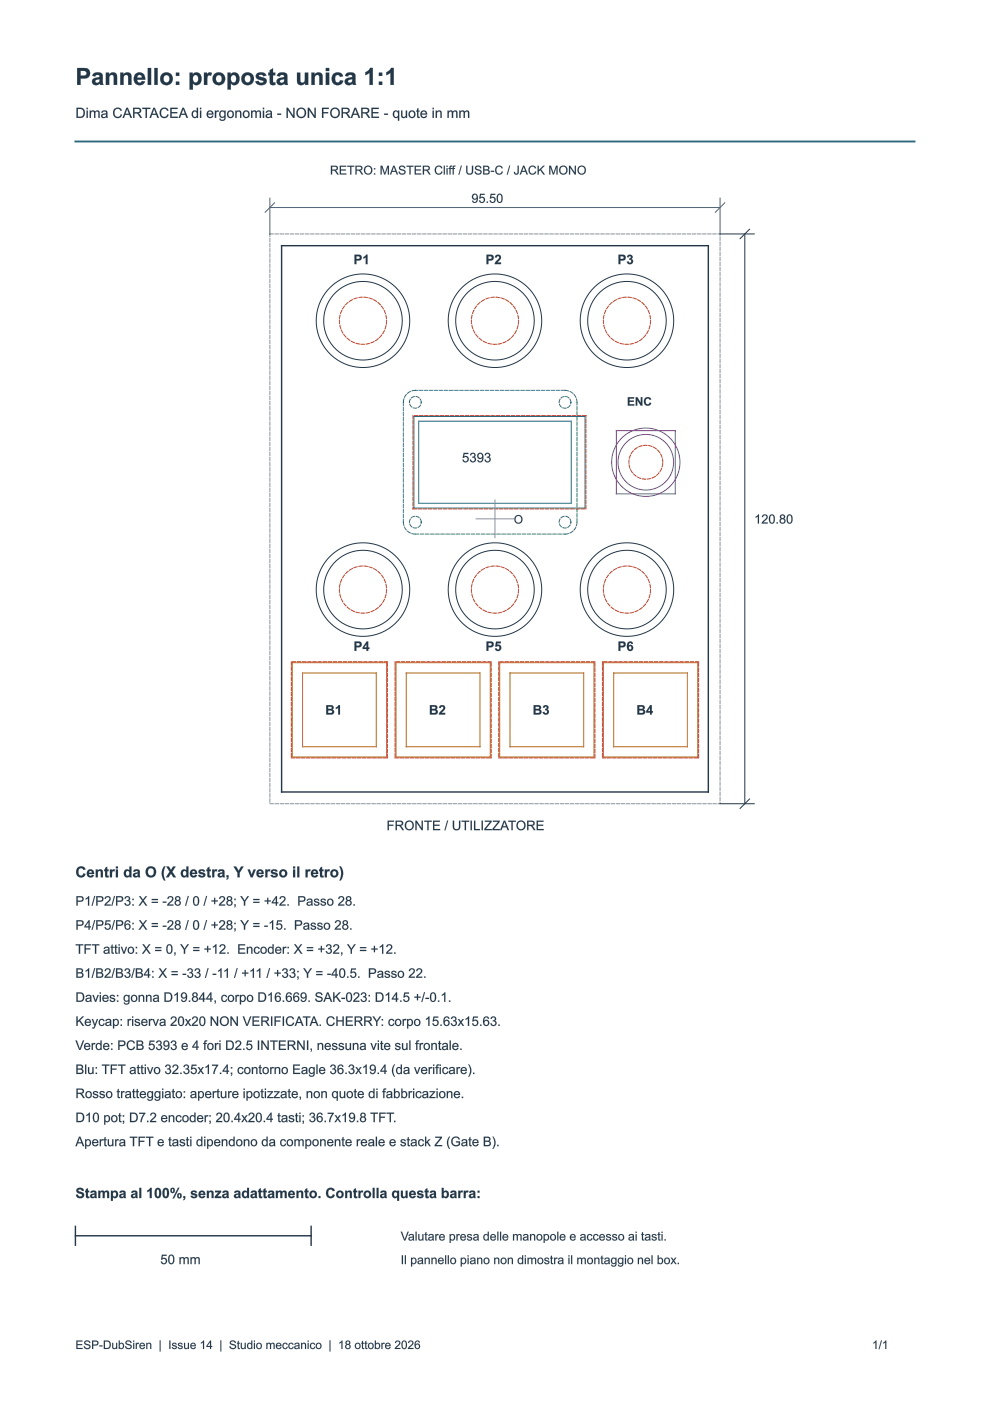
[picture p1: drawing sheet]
<svg xmlns="http://www.w3.org/2000/svg" width="210mm" height="297mm" viewBox="0 0 210 297" stroke-linecap="round" stroke-linejoin="round" font-family="sans-serif">
<g fill="#243747">
<path d="M16.4 14.4h1.1a1.18 1.18 0 0 1 1.6 1.1 1.18 1.18 0 0 1-1.6 1.2h-.4v1.3h-.7zM17.1 15v1h.4a.59 .59 0 0 0 .9-.5 .59 .59 0 0 0-1-.5zM19.8 15.7a1.13 1.13 0 0 1 1.2-.4 1.13 1.13 0 0 1 .8 1l.1 1.7h-.6l-.1-.3a.85 .85 0 0 1-1.3 .2 .85 .85 0 0 1 0-1.3l1.2-.3a.46 .46 0 0 0-.4-.5 .46 .46 0 0 0-.5 .4l-.6-.1zM20.3 17a.43 .43 0 0 0 .3 .6 .43 .43 0 0 0 .5-.5v-.3zM22.5 15.4h.6v.4a.93 .93 0 0 1 1.1-.4 .93 .93 0 0 1 .6 1v1.6h-.7v-1.3a.54 .54 0 0 0-.4-.8 .54 .54 0 0 0-.6 .7v1.4h-.6zM25.5 15.4h.6v.4a.93 .93 0 0 1 1.2-.4 .93 .93 0 0 1 .6 1v1.6h-.7v-1.3a.54 .54 0 0 0-.4-.8 .54 .54 0 0 0-.6 .7v1.4h-.7zM28.7 15.7a1.24 1.24 0 0 1 1.5-.2 1.24 1.24 0 0 1 .6 1.4h-1.7a.52 .52 0 0 0 .3 .6 .52 .52 0 0 0 .7-.3l.7 .1a1.29 1.29 0 0 1-1.8 .6 1.29 1.29 0 0 1-.5-1.8zM29.2 16l-.1 .5h1l-.1-.5a.49 .49 0 0 0-.8 0zM31.3 14.4h.7v3.6h-.7zM32.7 14.4h.7v3.6h-.7zM34 16.7a1.36 1.36 0 0 1 2.7 0 1.36 1.36 0 0 1-2.7 0zM34.8 16.1a.77 .77 0 0 0-.1 1 .77 .77 0 0 0 .9 .3 .75 .75 0 0 0 .3-1 .75 .75 0 0 0-1.1-.3zM37.3 15.4h.7v.7h-.7zM37.3 17.3h.7v.7h-.7zM40.2 15.4h.6v.4a1.06 1.06 0 0 1 1.4-.3 1.06 1.06 0 0 1 .5 1.2 1.07 1.07 0 0 1-.5 1.2 1.07 1.07 0 0 1-1.3-.2v1.3h-.7zM41.1 16.1a.79 .79 0 0 0-.2 .9 .79 .79 0 0 0 .9 .4 .86 .86 0 0 0 .2-.9 .86 .86 0 0 0-.7-.6zM43.2 15.4h.7v.4a.68 .68 0 0 1 1-.3l-.2 .6a.54 .54 0 0 0-.7 0 .54 .54 0 0 0-.1 .7v1.2h-.7zM45.1 16.7a1.36 1.36 0 0 1 2.7 0 1.36 1.36 0 0 1-2.7 0zM46 16.1a.77 .77 0 0 0-.2 1 .77 .77 0 0 0 .9 .3 .75 .75 0 0 0 .3-1 .75 .75 0 0 0-1-.3zM48.3 15.4h.6v.4a1.06 1.06 0 0 1 1.3-.3 1.06 1.06 0 0 1 .6 1.2 1.07 1.07 0 0 1-.5 1.2 1.07 1.07 0 0 1-1.4-.2v1.3h-.6zM49.1 16.1a.79 .79 0 0 0-.2 .9 .79 .79 0 0 0 .9 .4 .86 .86 0 0 0 .3-.9 .86 .86 0 0 0-.7-.6zM51.2 16.7a1.36 1.36 0 0 1 2.7 0 1.36 1.36 0 0 1-2.7 0zM52.1 16.1a.77 .77 0 0 0-.2 1 .77 .77 0 0 0 .9 .3 .75 .75 0 0 0 .3-1 .75 .75 0 0 0-1-.3zM54.5 15.6a1.33 1.33 0 0 1 2 .4l-.7 .2a.44 .44 0 0 0-.4-.4 .44 .44 0 0 0-.5 .4 2.23 2.23 0 0 1 1.6 .8 1.19 1.19 0 0 1-.7 1.1 1.19 1.19 0 0 1-1.3-.3l-.4-.5 .7-.1a.5 .5 0 0 0 .5 .4 .5 .5 0 0 0 .5-.4 2.32 2.32 0 0 1-1.5-.8v-.5zM57.2 14.9l.7-.4v.9h.4v.6h-.4v1.3l.1 .2 .3-.1 .1 .6a.78 .78 0 0 1-.9 0 .78 .78 0 0 1-.3-.9v-1.1h-.3v-.6h.3zM58.9 15.7a1.13 1.13 0 0 1 1.3-.4 1.13 1.13 0 0 1 .7 1l.2 1.7h-.7l-.1-.3a.85 .85 0 0 1-1.3 .2 .85 .85 0 0 1 0-1.3l1.3-.3a.46 .46 0 0 0-.5-.5 .46 .46 0 0 0-.5 .4l-.6-.1zM59.5 17a.43 .43 0 0 0 .3 .6 .43 .43 0 0 0 .4-.5l.1-.3zM63 15.4h.7v1.5a.51 .51 0 0 0 .5 .6 .51 .51 0 0 0 .4-.7v-1.4h.7v2.6h-.6v-.4a.92 .92 0 0 1-1.1 .4 .92 .92 0 0 1-.6-1zM66 15.4h.7v.4a.93 .93 0 0 1 1.1-.4 .93 .93 0 0 1 .6 1v1.6h-.7v-1.3a.54 .54 0 0 0-.4-.8 .54 .54 0 0 0-.6 .7v1.4h-.7zM69.1 14.4h.7v.7h-.7zM69.1 15.4h.7v2.6h-.7zM70.7 15.7a1.25 1.25 0 0 1 2 .5l-.6 .1a.55 .55 0 0 0-.7-.4 .55 .55 0 0 0-.4 .8 .57 .57 0 0 0 .4 .8 .57 .57 0 0 0 .7-.5l.7 .1a1.29 1.29 0 0 1-1.8 .9 1.29 1.29 0 0 1-.6-1.9zM73.4 15.7a1.13 1.13 0 0 1 1.2-.4 1.13 1.13 0 0 1 .8 1l.1 1.7h-.7l-.1-.3a.85 .85 0 0 1-1.2 .2 .85 .85 0 0 1 0-1.3l1.2-.3a.46 .46 0 0 0-.4-.5 .46 .46 0 0 0-.5 .4l-.6-.1zM73.9 17a.43 .43 0 0 0 .3 .6 .43 .43 0 0 0 .5-.5v-.3zM77.5 15.3l.5-.3 .5-.6h.5v3.6h-.6v-2.6l-.9 .5zM80.3 15.4h.7v.7h-.7zM80.3 17.3h.7v.7h-.7zM81.9 15.3l.6-.3 .4-.6h.6v3.6h-.7v-2.6l-.9 .5z"/>
<path d="M16.4 14.4l2 .1a1.05 1.05 0 0 1 .7 1.4 1.6 1.6 0 0 1-2 .8v1.3h-.7zM16.4 14.4v3.6h.7v-1.4h1.2l.7-.5 .1-.6-.2-.7a1.49 1.49 0 0 0-1.4-.4zM17.1 15v1h.9l.3-.2-.1-.6zM17.1 15l.8 .1a.52 .52 0 0 1 .5 .6 .52 .52 0 0 1-.7 .4l-.6-.1zM19.8 15.7l.6-.4 1 .2a.72 .72 0 0 1 .4 .8l.2 1.7h-.7l-.1-.3a1.05 1.05 0 0 1-1.5 .2l-.2-.4 .1-.6 .4-.3 1.1-.3-.1-.3a.56 .56 0 0 0-.8 .2l-.6-.1zM19.8 15.7l-.2 .4 .6 .1 .2-.3a.45 .45 0 0 1 .5 0 .45 .45 0 0 1 .2 .4l-.6 .2a.8 .8 0 0 0-1 1 .8 .8 0 0 0 1.3 .5l.3-.3 .2 .3h.6l-.1-.5-.1-1.8a1.47 1.47 0 0 0-1.9 0zM20.3 17a.37 .37 0 0 0 .1 .5 .37 .37 0 0 0 .5-.1l.2-.6zM20.3 17l.8-.3v.5a.5 .5 0 0 1-.8 .3l-.1-.3zM22.5 15.4h.6v.4a.97 .97 0 0 1 1.3-.4 .82 .82 0 0 1 .4 1v1.6h-.7v-1.3a.52 .52 0 0 0-.4-.8 .52 .52 0 0 0-.5 .7v1.4h-.7zM22.5 15.4v2.6h.6l.1-1.8 .2-.2 .3-.2 .3 .1 .1 .3v1.8h.7v-2.1l-.2-.3a1.1 1.1 0 0 0-1.5 .2v-.4zM25.5 15.4h.6v.4a.97 .97 0 0 1 1.3-.4 .82 .82 0 0 1 .5 1v1.6h-.7v-1.3a.52 .52 0 0 0-.4-.8 .52 .52 0 0 0-.6 .7v1.4h-.7zM25.5 15.4v2.6h.7v-1.8l.2-.2 .4-.2 .2 .1 .2 .3v1.8h.7l-.1-2.1-.1-.3a1.1 1.1 0 0 0-1.6 .2v-.4zM28.7 15.7a1.21 1.21 0 0 1 1.3-.3 1.21 1.21 0 0 1 .8 1.1v.4h-1.7a.5 .5 0 0 0 .4 .6 .5 .5 0 0 0 .6-.3l.7 .1a1.3 1.3 0 0 1-1.8 .7 1.3 1.3 0 0 1-.6-1.9zM28.7 15.7a1.74 1.74 0 0 0-.1 1.9 1.42 1.42 0 0 0 1.7 .3l.5-.6-.7-.1a.45 .45 0 0 1-.4 .4 .45 .45 0 0 1-.5-.2l-.1-.5h1.7l-.3-1.2a1.25 1.25 0 0 0-1.8 0zM29.2 16.1l-.1 .4h1l-.3-.6zM29.2 16l.6-.1 .3 .6h-1zM31.3 14.4h.8l-.1 3.6h-.7zM31.3 14.4v3.6h.7v-3.6zM32.7 14.4h.7v3.6h-.7zM32.7 14.4v3.6h.7v-3.6zM33.9 16.7a1.4 1.4 0 0 1 2.8 0 1.4 1.4 0 0 1-2.8 0zM34 16.7a1.33 1.33 0 0 0 2.6 0 1.33 1.33 0 0 0-2.6 0zM34.9 16.1a.75 .75 0 0 0-.2 1 .75 .75 0 0 0 .9 .3l.3-.5-.1-.8-.5-.2zM34.8 16.1a.75 .75 0 0 1 1.2 .6 .75 .75 0 0 1-1 .7l-.3-.5zM37.3 15.4h.7v.7h-.7zM37.3 15.4v.7h.7v-.7zM37.3 17.3h.7v.7h-.7zM37.3 17.3v.7h.7v-.7zM40.2 15.4h.6v.4l.4-.3a.91 .91 0 0 1 1.2 .2 1.41 1.41 0 0 1 .3 1.5 1.41 1.41 0 0 1-1.3 .9l-.5-.4v1.3h-.7zM40.2 15.4v3.6h.7v-1.3l.7 .3 .8-.3a1.45 1.45 0 0 0-.7-2.3l-.5 .1-.3 .3-.1-.4zM41.1 16.1a.76 .76 0 0 0-.2 .9 .76 .76 0 0 0 .8 .4l.3-.7-.1-.6-.4-.2zM41 16.1h.1a.55 .55 0 0 1 .6-.2 .55 .55 0 0 1 .3 .5 .7 .7 0 0 1 0 .9 .7 .7 0 0 1-.8 .1l-.3-.5zM43.2 15.4h.7v.4l.4-.5 .5 .1 .2 .1-.3 .6a.54 .54 0 0 0-.6 0 .54 .54 0 0 0-.1 .7v1.2h-.8zM43.2 15.4v2.6h.7l.1-1.9 .4-.2 .3 .2 .2-.6a.71 .71 0 0 0-1 .3v-.4zM45 16.7a1.4 1.4 0 0 1 2.8 0 1.4 1.4 0 0 1-2.8 0zM45.1 16.7a1.35 1.35 0 0 0 2.7 0 1.35 1.35 0 0 0-2.7 0zM46 16.1a.75 .75 0 0 0-.2 1 .75 .75 0 0 0 .9 .3l.3-.7-.1-.6-.5-.2zM45.9 16.1h.1a.64 .64 0 0 1 .7-.1 .64 .64 0 0 1 .4 .7 .65 .65 0 0 1-.4 .7 .65 .65 0 0 1-.7-.1l-.3-.6zM48.3 15.4h.6v.4l.3-.3a.91 .91 0 0 1 1.3 .2 1.41 1.41 0 0 1 .3 1.5 1.41 1.41 0 0 1-1.3 .9l-.6-.4 .1 1.3h-.8zM48.3 15.4v3.6h.6v-1.3l.8 .3 .8-.3a1.45 1.45 0 0 0-.8-2.3l-.5 .1-.3 .3v-.4zM49.1 16.1a.76 .76 0 0 0-.1 .9 .76 .76 0 0 0 .8 .4l.3-.7-.2-.6-.4-.2zM49.1 16.1a.55 .55 0 0 1 .6-.2 .55 .55 0 0 1 .4 .5 .7 .7 0 0 1-.1 .9 .7 .7 0 0 1-.8 .1l-.3-.5zM51.1 16.7a1.4 1.4 0 0 1 2.8 0 1.4 1.4 0 0 1-2.8 0zM51.2 16.7a1.35 1.35 0 0 0 2.7 0 1.35 1.35 0 0 0-2.7 0zM52.1 16.1a.75 .75 0 0 0-.2 1 .75 .75 0 0 0 .9 .3l.3-.5-.1-.8-.5-.2zM52 16.1a.75 .75 0 0 1 1.2 .6 .75 .75 0 0 1-1 .7l-.3-.5zM54.5 15.6a1.24 1.24 0 0 1 2 .5l-.7 .1-.1-.3h-.6l-.2 .2 .2 .1a1.58 1.58 0 0 1 1.5 .8 1.19 1.19 0 0 1-.8 1.1 1.19 1.19 0 0 1-1.3-.3l-.4-.5 .7-.2a.64 .64 0 0 0 1 .4v-.3l-.2-.1a1.03 1.03 0 0 1-1.3-1.4zM54.5 15.6l-.2 .5 .1 .5 .1 .1 1.2 .4 .2 .2a.55 .55 0 0 1-.9 .2l-.2-.3-.7 .1a1.39 1.39 0 0 0 2.2 .5 .8 .8 0 0 0 0-1.1l-1.3-.4-.2-.2a.56 .56 0 0 1 .6-.3 .56 .56 0 0 1 .4 .3l.7-.1-.4-.5-.8-.1zM57.2 14.9l.7-.4v.9h.5v.6h-.5v1.4h.5v.6l-.7 .1-.5-.4v-1.7h-.3v-.6h.3zM57.2 14.9v.5h-.3v.6h.3v1.3a.71 .71 0 0 0 .4 .7 .71 .71 0 0 0 .8-.1l-.1-.5-.3 .1-.1-.2v-1.3h.4v-.6h-.4v-.9zM58.9 15.7l.2-.2a1.51 1.51 0 0 1 1.8 .2l.1 2 .1 .3h-.7l-.1-.3a.9 .9 0 0 1-1.1 .3 .9 .9 0 0 1-.5-1.1l.5-.3 1.1-.3-.1-.3a.56 .56 0 0 0-.9 .2l-.6-.1zM58.9 15.7l-.2 .4 .6 .1 .2-.3a.45 .45 0 0 1 .5 0 .45 .45 0 0 1 .3 .4l-.7 .2a.81 .81 0 0 0-.8 .4 .81 .81 0 0 0 .1 .9l.8 .2 .6-.3 .1 .3h.7l-.2-.5v-1.6l-.4-.4a1.8 1.8 0 0 0-1.6 .2zM59.5 17a.37 .37 0 0 0 0 .5 .37 .37 0 0 0 .5-.1l.3-.6zM59.4 17l.8-.3v.5a.5 .5 0 0 1-.8 .3l-.1-.3zM63 15.4h.7v1.5a.45 .45 0 0 0 .1 .5 .45 .45 0 0 0 .6 0l.2-.3v-1.7h.7l.1 2.6h-.7v-.4a.97 .97 0 0 1-1.3 .3l-.3-.1-.1-.5zM63 15.4v1.6a.86 .86 0 0 0 .4 .9 .86 .86 0 0 0 .9 0l.4-.3v.4h.6v-2.6h-.7l.1 1.1a.69 .69 0 0 1-.1 .8 .69 .69 0 0 1-.8 .2l-.1-.4v-1.7zM66 15.4h.7v.4a.94 .94 0 0 1 1.1-.5 .94 .94 0 0 1 .6 1.1v1.6h-.7v-1.3a.52 .52 0 0 0-.4-.8 .52 .52 0 0 0-.5 .7l-.1 1.4h-.7zM66 15.4v2.6h.7l.1-1.8 .2-.2 .3-.2 .2 .1 .2 .3v1.8h.7v-2.1l-.5-.5a1.2 1.2 0 0 0-1.3 .4l.1-.4zM69.1 14.4h.7v.7h-.7zM69.1 14.4v.7h.7v-.7zM69.1 15.4h.7v2.6h-.7zM69.1 15.4v2.6h.7v-2.6zM70.7 15.7a1.24 1.24 0 0 1 2 .5l-.6 .1a.53 .53 0 0 0-.7-.4 .53 .53 0 0 0-.3 .8 .6 .6 0 0 0 .1 .6 .6 .6 0 0 0 .7 .1l.2-.4 .7 .1a1.23 1.23 0 0 1-.9 1 1.23 1.23 0 0 1-1.2-.4 1.66 1.66 0 0 1 0-2zM70.7 15.7a1.35 1.35 0 0 0-.1 1.8 1.35 1.35 0 0 0 1.8 .3l.4-.7-.7-.1a.5 .5 0 0 1-.3 .5 .5 .5 0 0 1-.6-.2l-.2-.6 .2-.6a.49 .49 0 0 1 .5-.2 .49 .49 0 0 1 .4 .4l.6-.1-.4-.6a1.46 1.46 0 0 0-1.6 .1zM73.3 15.7l.2-.2a1.51 1.51 0 0 1 1.8 .2l.1 2 .1 .3h-.7l-.1-.3a.9 .9 0 0 1-1.1 .3 .9 .9 0 0 1-.4-1.1l.4-.3 1.1-.3-.1-.3a.56 .56 0 0 0-.8 .2l-.7-.1zM73.4 15.7l-.2 .4 .6 .1 .1-.3a.45 .45 0 0 1 .6 0 .45 .45 0 0 1 .2 .4l-.7 .2a.81 .81 0 0 0-.8 .4 .81 .81 0 0 0 .1 .9l.9 .2 .5-.3 .1 .3h.7l-.2-.5v-1.6l-.3-.4a1.8 1.8 0 0 0-1.6 .2zM73.9 17a.37 .37 0 0 0 0 .5 .37 .37 0 0 0 .6-.1l.2-.6zM73.9 17l.8-.3v.5a.5 .5 0 0 1-.8 .3l-.2-.3zM77.5 15.3l.5-.3 .5-.6h.6l-.1 3.6h-.7l.1-2.6-.9 .6zM77.5 15.3v.6l.9-.5v2.6h.6v-3.6h-.5l-.4 .6zM80.3 15.4h.8l-.1 .7h-.7zM80.3 15.4v.7h.7v-.7zM80.3 17.3h.8l-.1 .7h-.7zM80.3 17.3v.7h.7v-.7zM81.9 15.3l.6-.3 .4-.6h.6v3.6h-.7v-2.6l-.9 .6zM81.9 15.3v.6l.9-.5v2.6h.7v-3.6h-.6l-.4 .6z"/>
<path d="M16.2 22.9h.8a1.08 1.08 0 0 1 1 1 1.08 1.08 0 0 1-1 1.1h-.8zM16.5 23.1v1.6h.5a.82 .82 0 0 0 .7-.8 .82 .82 0 0 0-.7-.8zM18.4 22.9h.2v.3h-.2zM18.4 23.4h.2v1.6h-.2zM19 23.4h.3v.3a.53 .53 0 0 1 .9 0l.4-.3a.45 .45 0 0 1 .5 .5v1.1h-.2v-1a.32 .32 0 0 0-.3-.4 .32 .32 0 0 0-.4 .3v1.1h-.3v-1a.36 .36 0 0 0-.4-.3 .36 .36 0 0 0-.2 .5v.8h-.3zM21.6 23.6a.7 .7 0 0 1 .9-.1 .7 .7 0 0 1 .3 .8l.1 .7h-.3l-.1-.2a.56 .56 0 0 1-.7 .2 .56 .56 0 0 1-.3-.7l1-.3a.39 .39 0 0 0-.3-.4 .39 .39 0 0 0-.5 .3h-.2zM21.8 24.4a.37 .37 0 0 0 .3 .5 .37 .37 0 0 0 .4-.4v-.3zM24.3 23a.93 .93 0 0 1 1.5 .4l-.2 .1a.7 .7 0 0 0-1-.4 .7 .7 0 0 0-.3 1 .66 .66 0 0 0 .5 .7 .66 .66 0 0 0 .8-.6l.3 .1a1.01 1.01 0 0 1-1.4 .6 1.01 1.01 0 0 1-.5-1.4zM26.8 22.9h.3l.9 2.1h-.3l-.3-.6h-.9l-.2 .6h-.3zM27 23.1l-.4 1h.7zM28.2 22.9h1a.6 .6 0 0 1 .7 .4 .6 .6 0 0 1-.6 .7l.8 1h-.3l-.6-.8-.4-.2h-.3v1h-.3zM28.5 23.1v.7h.6a.37 .37 0 0 0 .5-.3 .37 .37 0 0 0-.4-.4zM30.2 22.9h1.7v.2h-.7v1.9h-.3v-1.9h-.7zM32.5 22.9h.3l.9 2.1h-.3l-.3-.6h-.9l-.2 .6h-.3zM32.7 23.1l-.4 1h.7zM34.2 23a.93 .93 0 0 1 1.5 .4l-.3 .1a.7 .7 0 0 0-.9-.4 .7 .7 0 0 0-.3 1 .66 .66 0 0 0 .5 .7 .66 .66 0 0 0 .8-.6l.3 .1a1.01 1.01 0 0 1-1.4 .6 1.01 1.01 0 0 1-.5-1.4zM36.1 22.9h1.6v.2h-1.3v.7h1.2v.2h-1.2v.7h1.3v.3h-1.6zM38.7 22.9h.3l.9 2.1h-.4l-.2-.6h-.9l-.2 .6h-.3zM38.8 23.1l-.3 1h.7zM40.8 23.6l.5-.2 .4 .2v-.7h.3v2.1h-.3v-.2a.75 .75 0 0 1-1-.1 .75 .75 0 0 1 .1-1.1zM41 23.8a.55 .55 0 0 0-.1 .7 .55 .55 0 0 0 .7 .2 .55 .55 0 0 0 .1-.7 .55 .55 0 0 0-.7-.2zM42.4 22.9h.3v.3h-.3zM42.4 23.4h.3v1.6h-.3zM44 23.6a.73 .73 0 0 1 .9-.1 .73 .73 0 0 1 .3 .8h-1.1a.45 .45 0 0 0 .3 .5 .45 .45 0 0 0 .6-.3h.2a.79 .79 0 0 1-1.2 .4 .79 .79 0 0 1 0-1.3zM44.2 23.7l-.1 .4h.9l-.3-.4zM45.6 23.4h.2v.3l.2-.2 .3-.1 .1 .1-.1 .2a.35 .35 0 0 0-.4 .1 .35 .35 0 0 0-.1 .4v.8h-.2zM46.6 23.6l.3-.2h.4l.3 .2v-.2h.2v1.4a.68 .68 0 0 1-.5 .8 .68 .68 0 0 1-.8-.5l.3 .1a.44 .44 0 0 0 .6 .2 .44 .44 0 0 0 .2-.6 .74 .74 0 0 1-1.1-.1 .74 .74 0 0 1 .1-1.1zM46.9 23.8a.51 .51 0 0 0-.1 .7 .51 .51 0 0 0 .7 0 .52 .52 0 0 0 0-.6 .52 .52 0 0 0-.6-.1zM48.1 24.2a.8 .8 0 0 1 1.6 0 .8 .8 0 0 1-1.6 0zM48.5 23.8a.53 .53 0 0 0 0 .8 .53 .53 0 0 0 .8 0 .54 .54 0 0 0-.1-.7 .54 .54 0 0 0-.7-.1zM49.9 23.4h.2v.3a.55 .55 0 0 1 .7-.3 .55 .55 0 0 1 .4 .6v1h-.3v-.9a.39 .39 0 0 0-.4-.5 .39 .39 0 0 0-.3 .6v.8h-.3zM51.5 24.2a.78 .78 0 0 1 1.5 0 .78 .78 0 0 1-1.5 0zM51.9 23.8a.53 .53 0 0 0-.1 .8 .53 .53 0 0 0 .8 0 .54 .54 0 0 0 0-.7 .54 .54 0 0 0-.7-.1zM53.2 23.4h.3v.3a.53 .53 0 0 1 .9 0l.5-.3a.45 .45 0 0 1 .4 .5v1.1h-.2v-1a.32 .32 0 0 0-.3-.4 .32 .32 0 0 0-.4 .3v1.1h-.2v-1a.36 .36 0 0 0-.5-.3 .36 .36 0 0 0-.2 .5v.8h-.3zM55.7 22.9h.3v.3h-.3zM55.7 23.4h.3v1.6h-.3zM56.5 23.6a.7 .7 0 0 1 .9-.1 .7 .7 0 0 1 .3 .8v.7h-.2l-.1-.2a.56 .56 0 0 1-.7 .2 .56 .56 0 0 1-.3-.7l1-.3a.39 .39 0 0 0-.4-.4 .39 .39 0 0 0-.4 .3h-.2zM56.7 24.4a.37 .37 0 0 0 .3 .5 .37 .37 0 0 0 .4-.4v-.3zM58.8 24.1h.8v.3h-.8zM60.8 22.9h.3l1.1 1.6v-1.6h.3v2.1h-.3l-1.2-1.7v1.7h-.2zM62.8 24a1.1 1.1 0 0 1 2.2 0 1.1 1.1 0 0 1-2.2 0zM63.4 23.3a.83 .83 0 0 0-.2 1.1 .83 .83 0 0 0 1.2 .2 .84 .84 0 0 0 .1-1.2 .84 .84 0 0 0-1.1-.1zM65.3 22.9h.2l1.2 1.6v-1.6h.2v2.1h-.2l-1.2-1.7v1.7h-.2zM68.3 22.9h1.4v.2h-1.1v.7h1v.2h-1v1h-.3zM70 24a1.07 1.07 0 0 1 2.1 0 1.07 1.07 0 0 1-2.1 0zM70.5 23.3a.83 .83 0 0 0-.1 1.1 .83 .83 0 0 0 1.2 .2 .84 .84 0 0 0 0-1.2 .84 .84 0 0 0-1.1-.1zM72.4 22.9h1a.6 .6 0 0 1 .7 .4 .6 .6 0 0 1-.6 .7l.8 1h-.3l-.6-.8-.4-.2h-.3v1h-.3zM72.7 23.1v.7h.6a.37 .37 0 0 0 .5-.3 .37 .37 0 0 0-.4-.4zM75.2 22.9h.3l.9 2.1h-.4l-.2-.6h-.9l-.2 .6h-.3zM75.3 23.1l-.3 1h.7zM76.6 22.9h.9a.6 .6 0 0 1 .8 .4 .6 .6 0 0 1-.6 .7l.8 1h-.4l-.5-.8-.4-.2h-.3v1h-.3zM76.9 23.1v.7h.6a.37 .37 0 0 0 .5-.3 .37 .37 0 0 0-.4-.4zM78.8 22.9h1.5v.2h-1.3v.7h1.2v.2h-1.2v.7h1.4v.3h-1.6zM81.4 24.1h.9v.3h-.9zM83.5 23.6l.4-.2 .5 .3v-.3h.2v2.2h-.2v-.8a.73 .73 0 0 1-1 0 .73 .73 0 0 1 0-1zM83.7 23.8a.55 .55 0 0 0-.1 .7 .55 .55 0 0 0 .7 .2 .55 .55 0 0 0 .1-.7 .55 .55 0 0 0-.7-.2zM85 23.4h.3v.9a.39 .39 0 0 0 .4 .5 .39 .39 0 0 0 .3-.5v-.9h.3v1.6h-.2v-.2a.55 .55 0 0 1-.7 .2 .55 .55 0 0 1-.4-.6zM86.6 24.2a.8 .8 0 0 1 1.6 0 .8 .8 0 0 1-1.6 0zM87 23.8a.53 .53 0 0 0 0 .8 .53 .53 0 0 0 .7 0 .54 .54 0 0 0 0-.7 .54 .54 0 0 0-.7-.1zM88.4 23.1l.3-.2v.5h.3v.3h-.3v.9l.3 .4a.39 .39 0 0 1-.4 0 .39 .39 0 0 1-.2-.5v-.8h-.2v-.3h.2zM89.3 23.6a.73 .73 0 0 1 .9-.1 .73 .73 0 0 1 .4 .8h-1.2a.45 .45 0 0 0 .3 .5 .45 .45 0 0 0 .6-.3h.3a.79 .79 0 0 1-1.2 .4 .79 .79 0 0 1-.1-1.3zM89.6 23.7l-.2 .4h.9l-.3-.4zM91.7 22.9h.3v.3h-.3zM91.7 23.4h.3v1.6h-.3zM92.4 23.4h.2v.3a.55 .55 0 0 1 .7-.3 .55 .55 0 0 1 .3 .6v1h-.2v-.9a.39 .39 0 0 0-.4-.5 .39 .39 0 0 0-.4 .6v.8h-.2zM94.9 23.4h.2v.3a.53 .53 0 0 1 .9 0l.5-.3a.45 .45 0 0 1 .5 .5v1.1h-.3v-1a.32 .32 0 0 0-.2-.4 .32 .32 0 0 0-.4 .3v1.1h-.3v-1a.36 .36 0 0 0-.5-.3 .36 .36 0 0 0-.2 .5v.8h-.2zM97.4 23.4h.2v.3a.53 .53 0 0 1 .9 0l.5-.3a.45 .45 0 0 1 .5 .5v1.1h-.3v-1a.32 .32 0 0 0-.2-.4 .32 .32 0 0 0-.4 .3v1.1h-.3v-1a.36 .36 0 0 0-.5-.3 .36 .36 0 0 0-.2 .5v.8h-.2z"/>
<path d="M16.2 22.8h1l.5 .2a1.15 1.15 0 0 1 .3 1.2 1.15 1.15 0 0 1-1 .8h-.8zM16.2 22.9v2.1l1.4-.1 .3-.6v-.9a.87 .87 0 0 0-.9-.5zM16.5 23.1v1.6l1-.1 .2-.5-.1-.7-.3-.2zM16.5 23.1a.89 .89 0 0 1 1.2 .8 .89 .89 0 0 1-1.2 .8zM18.4 22.8l.2 .1v.3h-.3zM18.4 22.9v.3h.2v-.3zM18.4 23.4h.2v1.6h-.3zM18.4 23.4v1.6h.2v-1.6zM19 23.4h.3v.3l.1-.2 .5-.1 .3 .3a.51 .51 0 0 1 .6-.3 .51 .51 0 0 1 .3 .5v1.1h-.2l-.1-1.2a.33 .33 0 0 0-.3-.1 .33 .33 0 0 0-.3 .2v1.1h-.3v-1.3a.39 .39 0 0 0-.5 0 .39 .39 0 0 0-.1 .5v.8h-.3zM19 23.4v1.6h.3v-1.1l.4-.3 .2 .2v1.2h.3v-1.1l.4-.3 .3 .3v1.1h.2l-.1-1.5h-.5l-.3 .2a.56 .56 0 0 0-1 0l.1-.3zM21.6 23.6l.8-.2 .4 .4 .1 1.2h-.3l-.1-.2-.4 .2h-.4l-.3-.2 .1-.5 1-.3a.39 .39 0 0 0-.4-.4 .39 .39 0 0 0-.4 .3h-.2zM21.6 23.6l-.1 .3h.2l.2-.2 .2-.1 .4 .2v.2l-.7 .2a.48 .48 0 0 0-.3 .6 .48 .48 0 0 0 .7 .2l.3-.2 .1 .2h.3l-.2-1.4a.88 .88 0 0 0-1.1 0zM21.8 24.4a.26 .26 0 0 0 0 .4 .26 .26 0 0 0 .4 0l.3-.2v-.4zM21.8 24.4l.7-.2a.48 .48 0 0 1-.2 .6 .48 .48 0 0 1-.5 0zM24.3 23l.5-.2 .6 .1 .4 .5-.2 .1a.69 .69 0 0 0-1-.4 .69 .69 0 0 0-.3 1 .68 .68 0 0 0 .3 .6 .68 .68 0 0 0 .8 0l.2-.5 .3 .1a.93 .93 0 0 1-1.5 .6l-.3-.4-.1-.6zM24.3 23.1a1.09 1.09 0 0 0-.2 1.4 1.09 1.09 0 0 0 1.4 .4l.4-.6-.3-.1a.62 .62 0 0 1-1 .5l-.3-.6 .1-.8 .6-.3 .3 .2 .3 .3 .2-.1a.92 .92 0 0 0-1.5-.3zM26.8 22.8h.3l.9 2.2h-.3l-.3-.6h-.9l-.2 .6h-.3zM26.8 22.9l-.8 2.1h.3l.2-.7h.9l.3 .7h.3l-.9-2.1zM26.9 23.1l-.3 1h.7zM26.9 23.1l.4 1h-.7zM28.2 22.8l1.4 .1a.59 .59 0 0 1 .3 .7 .59 .59 0 0 1-.6 .4l.8 1h-.4l-.6-.9-.6-.1v1h-.3zM28.2 22.9v2.1h.3v-1l.6 .1 .7 .9h.3l-.8-1 .5-.2v-.7l-.4-.2zM28.5 23.1v.7l1.1-.2v-.3l-.2-.2zM28.5 23.1l1 .1a.35 .35 0 0 1 .1 .4 .35 .35 0 0 1-.3 .2h-.8zM30.2 22.8l1.7 .1v.2h-.7v1.9h-.3v-1.9h-.7zM30.2 22.9v.2h.7v1.9h.3l-.1-1.9h.8v-.2zM32.5 22.8h.3l.9 2.2h-.3l-.3-.6h-.9l-.2 .6h-.3zM32.5 22.9l-.8 2.1h.3l.2-.7h.9l.3 .7h.3l-.9-2.1zM32.7 23.1l-.4 1h.7zM32.7 23.1l.3 1h-.7zM34.2 23l.9-.2 .3 .2 .3 .4-.3 .1-.2-.3a.81 .81 0 0 0-1.1 .7 .81 .81 0 0 0 1 .8l.4-.5 .3 .1a.95 .95 0 0 1-.9 .8 .95 .95 0 0 1-.9-.6l-.1-.8zM34.2 23.1a1.29 1.29 0 0 0 .1 1.8l.6 .1 .5-.1 .4-.6-.3-.1a.62 .62 0 0 1-1 .5l-.3-.3-.1-.5 .3-.7a.62 .62 0 0 1 1 .3l.3-.1a.92 .92 0 0 0-1.5-.3zM36.1 22.8l1.6 .1v.2h-1.3v.7h1.2v.2h-1.2v.7h1.3v.3h-1.6zM36.1 22.9v2.1h1.6v-.3h-1.3v-.7h1.2v-.2h-1.2v-.7h1.3v-.2zM38.7 22.8h.3l.9 2.2h-.4l-.2-.6h-.9l-.2 .6h-.4zM38.7 22.9l-.8 2.1h.3l.2-.7h.9l.2 .7h.4l-.9-2.1zM38.8 23.1l-.3 1h.7zM38.8 23.1l.4 1h-.7zM40.8 23.6l.1-.1a.53 .53 0 0 1 .8 .1v-.7l.3-.1v2.2h-.3l.1-.2a.73 .73 0 0 1-1 0 .73 .73 0 0 1-.1-1zM40.8 23.6l-.1 .6 .1 .6 .5 .2 .4-.2v.2h.3v-2.1h-.3v.7a.6 .6 0 0 0-.9 0zM41 23.8a.68 .68 0 0 0 .3 1l.3-.1a.61 .61 0 0 0 .1-.7 .61 .61 0 0 0-.5-.3zM41 23.8l.3-.2 .3 .2a.55 .55 0 0 1 .2 .7 .55 .55 0 0 1-.8 .2l-.1-.5zM42.4 22.8l.3 .1v.3h-.3zM42.4 22.9v.3h.3v-.3zM42.4 23.4h.3v1.6h-.3zM42.4 23.4v1.6h.3v-1.6zM44 23.6a.7 .7 0 0 1 1 0l.2 .7h-1.1l.1 .4 .4 .1 .4-.3h.2a.8 .8 0 0 1-1.2 .4 .8 .8 0 0 1 0-1.3zM44 23.6l-.2 .6 .2 .6 .3 .2h.6l.3-.5h-.2a.42 .42 0 0 1-.3 .3 .42 .42 0 0 1-.5-.1l-.1-.4h1.1a.71 .71 0 0 0-.3-.8 .71 .71 0 0 0-.9 .1zM44.2 23.8l-.1 .3h.9l-.3-.4zM44.2 23.7h.5l.3 .4h-.9zM45.6 23.4h.2v.3a.37 .37 0 0 1 .6-.2l-.1 .2h-.3l-.1 .2-.1 1.1h-.2zM45.6 23.4v1.6h.2l.1-1.1 .1-.2h.3l.1-.2-.3-.1-.3 .3v-.3zM46.6 23.6l.5-.2 .5 .2v-.2h.2v1.4a.72 .72 0 0 1-.3 .8 .72 .72 0 0 1-.8-.1l-.2-.4 .8 .3 .2-.3 .1-.3a.62 .62 0 0 1-.7 .2 .62 .62 0 0 1-.4-.6zM46.7 23.6l-.2 .6 .1 .6a.65 .65 0 0 0 1 0 .47 .47 0 0 1-.2 .5 .47 .47 0 0 1-.5 0l-.4-.2 .2 .4 .4 .1 .7-.3v-1.9h-.2v.2l-.5-.2zM46.9 23.8a.53 .53 0 0 0-.1 .7 .53 .53 0 0 0 .7 .1l.1-.4-.1-.4-.3-.2zM46.8 23.8l.4-.2a.55 .55 0 0 1 .4 .7 .55 .55 0 0 1-.8 .4l-.1-.5zM48.1 24.2a.8 .8 0 0 1 1.6 0 .8 .8 0 0 1-1.6 0zM48.1 24.2a.8 .8 0 0 0 1.6 0 .8 .8 0 0 0-1.6 0zM48.5 23.8a.65 .65 0 0 0 .4 1l.3-.3v-.6l-.3-.3zM48.5 23.8l.4-.2a.57 .57 0 0 1 .4 .8 .57 .57 0 0 1-.8 .3l-.1-.5zM49.9 23.4h.2v.3a.56 .56 0 0 1 .7-.3 .56 .56 0 0 1 .4 .6v1h-.3v-.9a.35 .35 0 0 0-.3-.5 .35 .35 0 0 0-.4 .3v1.1h-.3zM49.9 23.4v1.6h.3v-1.2l.4-.2 .3 .2v1.2h.3l-.1-1.4-.5-.2-.5 .3v-.3zM51.7 23.6a.79 .79 0 0 1 1.1 .1 .79 .79 0 0 1-.1 1.1 .79 .79 0 0 1-1 0l-.2-.6zM51.5 24.2a.76 .76 0 0 0 1.5 0 .76 .76 0 0 0-1.5 0zM51.9 23.8a.65 .65 0 0 0 .3 1l.4-.3v-.6l-.4-.3zM51.9 23.8l.3-.2a.57 .57 0 0 1 .5 .8 .57 .57 0 0 1-.8 .3l-.2-.5zM53.2 23.4h.3v.3l.2-.2 .4-.1 .3 .3a.51 .51 0 0 1 .6-.3 .51 .51 0 0 1 .4 .5l-.1 1.1h-.2v-1.2l-.3-.1-.3 .2-.1 1.1h-.2l-.1-1.3a.39 .39 0 0 0-.5 0 .39 .39 0 0 0-.1 .5v.8h-.3zM53.2 23.4v1.6h.3v-1.1l.4-.3 .3 .2v1.2h.2l.1-1.3a.32 .32 0 0 1 .4-.1 .32 .32 0 0 1 .2 .4v1h.2l-.1-1.5h-.5l-.3 .2a.56 .56 0 0 0-.9 0v-.3zM55.7 22.8l.3 .1v.3h-.3zM55.7 22.9v.3h.3v-.3zM55.7 23.4h.3v1.6h-.3zM55.7 23.4v1.6h.3v-1.6zM56.5 23.6l.7-.2 .5 .4v1.2h-.2l-.1-.2-.4 .2h-.4l-.3-.2 .1-.5 1-.3a.39 .39 0 0 0-.4-.4 .39 .39 0 0 0-.4 .3h-.3zM56.5 23.6l-.1 .3h.2l.1-.2 .3-.1 .4 .2v.2l-.7 .2a.48 .48 0 0 0-.3 .6 .48 .48 0 0 0 .7 .2l.3-.2 .1 .2h.2l-.1-1.4a.88 .88 0 0 0-1.1 0zM56.7 24.4a.26 .26 0 0 0 0 .4 .26 .26 0 0 0 .3 0l.3-.2 .1-.4zM56.7 24.4l.7-.2a.48 .48 0 0 1-.2 .6 .48 .48 0 0 1-.5 0zM58.8 24.1h.8v.3h-.8zM58.8 24.1v.3h.8v-.3zM60.8 22.8h.3l1.1 1.7v-1.6h.3v2.1h-.4l-1.1-1.7v1.7h-.3zM60.8 22.9v2.1h.2v-1.7l1.2 1.7h.3v-2.1h-.3v1.6l-1.1-1.6zM62.8 24a1.1 1.1 0 0 1 2.2 0 1.1 1.1 0 0 1-2.2 0zM62.9 24a1.05 1.05 0 0 0 2 0 1.05 1.05 0 0 0-2 0zM63.4 23.3l-.3 .7 .2 .6a.76 .76 0 0 0 1.1 0l.2-.7-.2-.6-.5-.2zM63.3 23.3h.1a.75 .75 0 0 1 .8-.2 .75 .75 0 0 1 .4 .8 .78 .78 0 0 1-.9 .9 .78 .78 0 0 1-.6-1.1zM65.3 22.8h.3l1.1 1.7v-1.6h.3l-.1 2.1h-.3l-1.1-1.7v1.7h-.3zM65.3 22.9v2.1h.2v-1.7l1.2 1.7h.2v-2.1h-.2v1.6l-1.2-1.6zM68.3 22.8l1.4 .1v.2h-1.1v.7h1v.2h-1v1h-.3zM68.3 22.9v2.1h.3l-.1-1h1.1v-.2h-1l-.1-.7h1.2v-.2zM70 24a1.1 1.1 0 0 1 2.2 0 1.1 1.1 0 0 1-2.2 0zM70 24a1.05 1.05 0 0 0 2.1 0 1.05 1.05 0 0 0-2.1 0zM70.5 23.3l-.2 .7 .2 .6a.76 .76 0 0 0 1.1 0l.1-.7-.1-.6-.6-.2zM70.5 23.3a.75 .75 0 0 1 .9-.2 .75 .75 0 0 1 .4 .8 .78 .78 0 0 1-.9 .9 .78 .78 0 0 1-.6-1.1zM72.4 22.8l1.4 .1a.59 .59 0 0 1 .3 .7 .59 .59 0 0 1-.6 .4l.8 1h-.4l-.6-.9-.6-.1v1h-.3zM72.4 22.9v2.1h.3v-1l.6 .1 .7 .9h.3l-.8-1 .5-.2 .1-.7-.5-.2zM72.7 23.1v.7l1.1-.2-.1-.4zM72.7 23.1h.7a.39 .39 0 0 1 .5 .4 .39 .39 0 0 1-.6 .3h-.6zM75.2 22.8h.3l.9 2.2h-.4l-.2-.6h-.9l-.2 .6h-.4zM75.2 22.9l-.8 2.1h.3l.2-.7h.9l.2 .7h.4l-.9-2.1zM75.3 23.1l-.3 1h.7zM75.3 23.1l.4 1h-.7zM76.6 22.8l1.4 .1a.59 .59 0 0 1 .3 .7 .59 .59 0 0 1-.6 .4l.8 1h-.4l-.6-.9-.6-.1v1h-.3zM76.6 22.9v2.1h.3v-1l.6 .1 .6 .9h.4l-.8-1 .5-.2v-.7l-.4-.2zM76.9 23.1v.7l1.1-.2-.1-.4zM76.9 23.1h.7a.39 .39 0 0 1 .4 .4 .39 .39 0 0 1-.5 .3h-.6zM78.8 22.8l1.5 .1v.2h-1.3v.7h1.2v.2h-1.2v.7h1.4v.3h-1.7zM78.8 22.9v2.1h1.6v-.3h-1.4v-.7h1.2v-.2h-1.2v-.7h1.3v-.2zM81.4 24.1h.9v.3h-.9zM81.4 24.1v.3h.9v-.3zM83.5 23.6l.4-.2 .5 .3v-.3h.3l-.1 2.2h-.2v-.8a.73 .73 0 0 1-1 0 .73 .73 0 0 1 0-1zM83.5 23.6l-.2 .6 .2 .6 .5 .2 .4-.2v.8h.2v-2.2h-.2v.3l-.5-.3zM83.7 23.8a.68 .68 0 0 0 .3 1l.3-.2v-.7l-.3-.3zM83.7 23.8a.57 .57 0 0 1 .7 .2 .57 .57 0 0 1-.2 .8h-.4l-.2-.2zM85 23.4h.3v1.2l.3 .2 .4-.2v-1.2h.3v1.6h-.2v-.2l-.5 .3-.5-.2zM85 23.4l.1 1a.55 .55 0 0 0 .3 .6 .55 .55 0 0 0 .7-.2v.2h.2v-1.6h-.3l.1 .9a.43 .43 0 0 1-.2 .4 .43 .43 0 0 1-.5 .1l-.1-1.4zM86.6 24.2a.8 .8 0 0 1 1.6 0 .8 .8 0 0 1-1.6 0zM86.6 24.2a.76 .76 0 0 0 1.5 0 .76 .76 0 0 0-1.5 0zM87 23.8a.65 .65 0 0 0 .3 1l.4-.3v-.6l-.4-.3zM87 23.8l.3-.2a.57 .57 0 0 1 .5 .8 .57 .57 0 0 1-.8 .3l-.1-.5zM88.4 23l.3-.1v.5h.3v.3h-.3v1l.3 .1v.2l-.5-.1-.1-1.2h-.2v-.3h.2zM88.4 23.1v.3h-.2v.3h.2l.1 1.2 .5 .1v-.2h-.3v-.2v-.9h.3v-.3h-.3v-.5zM89.3 23.6a.7 .7 0 0 1 1.1 0l.2 .7h-1.2l.2 .4 .3 .1 .4-.3h.3a.8 .8 0 0 1-1.3 .4 .8 .8 0 0 1 0-1.3zM89.3 23.6l-.2 .6 .2 .6 .4 .2h.5l.4-.5h-.3a.42 .42 0 0 1-.3 .3 .42 .42 0 0 1-.5-.1l-.1-.4h1.1a.71 .71 0 0 0-.3-.8 .71 .71 0 0 0-.9 .1zM89.6 23.8l-.2 .3h.9l-.3-.4zM89.5 23.7h.5l.3 .4h-.9zM91.7 22.8l.3 .1v.3h-.3zM91.7 22.9v.3h.3v-.3zM91.7 23.4h.3v1.6h-.3zM91.7 23.4v1.6h.3v-1.6zM92.4 23.4h.2v.3a.56 .56 0 0 1 .7-.3 .56 .56 0 0 1 .4 .6l-.1 1h-.2v-1.2l-.3-.1-.4 .2v1.1h-.3zM92.4 23.4v1.6h.2l.2-1.3a.36 .36 0 0 1 .4 0 .36 .36 0 0 1 .2 .4v.9h.2l-.1-1.4-.4-.2-.5 .3v-.3zM94.9 23.4h.2v.3l.2-.2 .5-.1 .2 .3a.51 .51 0 0 1 .6-.3 .51 .51 0 0 1 .4 .5v1.1h-.3v-1.2l-.2-.1-.4 .2v1.1h-.3l-.1-1.3a.39 .39 0 0 0-.4 0 .39 .39 0 0 0-.1 .5v.8h-.3zM94.9 23.4v1.6h.2l.1-1.1 .3-.3 .3 .2v1.2h.3l.1-1.3a.32 .32 0 0 1 .4-.1 .32 .32 0 0 1 .1 .4v1h.3l-.1-1.5h-.6l-.3 .2-.4-.3-.5 .3v-.3zM97.4 23.4h.2v.3l.2-.2 .4-.1 .3 .3a.51 .51 0 0 1 .6-.3 .51 .51 0 0 1 .4 .5v1.1h-.3v-1.2l-.3-.1-.3 .2v1.1h-.3l-.1-1.3a.39 .39 0 0 0-.4 0 .39 .39 0 0 0-.1 .5v.8h-.3zM97.4 23.4v1.6h.2l.1-1.1 .3-.3 .3 .2v1.2h.3l.1-1.3a.32 .32 0 0 1 .4-.1 .32 .32 0 0 1 .1 .4v1h.3l-.1-1.5h-.6l-.3 .2-.4-.3-.5 .3v-.3z"/>
</g>
<path d="M16 30h177.9" fill="none" stroke="#2a6979" stroke-width=".4"/>
<g fill="#243747">
<path d="M16.2 284.2h1.3v.2h-1.1v.6h1v.2h-1v.6h1.1v.2h-1.3zM18 284.3a.71 .71 0 0 1 1.1 .4h-.2a.39 .39 0 0 0-.4-.4 .39 .39 0 0 0-.4 .5 .92 .92 0 0 1 1.1 .8 .75 .75 0 0 1-.8 .4 .75 .75 0 0 1-.6-.6h.2a.46 .46 0 0 0 .5 .5 .46 .46 0 0 0 .4-.5l-.1-.1a.76 .76 0 0 1-.9-.7zM19.5 284.2h.7a.55 .55 0 0 1 .7 .5 .55 .55 0 0 1-.7 .6h-.4v.7h-.3zM19.8 284.4v.7h.6a.33 .33 0 0 0 .2-.5 .33 .33 0 0 0-.4-.2zM21.1 285.3h.6v.2h-.6zM22 284.2h.6a.9 .9 0 0 1 .9 .9 .9 .9 0 0 1-.8 .9h-.7zM22.3 284.4v1.4h.3a.69 .69 0 0 0 .7-.7 .69 .69 0 0 0-.7-.7zM23.8 284.7h.2v.7a.32 .32 0 0 0 .3 .5 .32 .32 0 0 0 .3-.5v-.7h.2v1.3h-.2v-.2a.46 .46 0 0 1-.5 .2 .46 .46 0 0 1-.3-.5zM25.2 284.2h.2v.7a.59 .59 0 0 1 .9 .5 .59 .59 0 0 1-.9 .4v.2h-.2zM25.5 285a.44 .44 0 0 0-.1 .6 .44 .44 0 0 0 .6 .1v-.7l-.3-.1zM26.8 284.3a.71 .71 0 0 1 1.1 .4h-.2a.39 .39 0 0 0-.5-.4 .39 .39 0 0 0-.3 .5 .92 .92 0 0 1 1 .8 .75 .75 0 0 1-.8 .4 .75 .75 0 0 1-.6-.6h.2a.46 .46 0 0 0 .5 .5 .46 .46 0 0 0 .5-.5l-.2-.1a.76 .76 0 0 1-.9-.7zM28.2 284.2h.3v.3h-.3zM28.2 284.7h.3v1.3h-.3zM28.8 284.7h.2v.2l.4-.2v.3a.29 .29 0 0 0-.3 0 .29 .29 0 0 0-.1 .3v.7h-.2zM29.7 284.9a.6 .6 0 0 1 .7-.1 .6 .6 0 0 1 .3 .6h-.9a.38 .38 0 0 0 .3 .4 .38 .38 0 0 0 .4-.2h.2a.65 .65 0 0 1-1 .3 .65 .65 0 0 1 0-1zM29.9 285l-.1 .2h.7l-.2-.3zM31 284.7h.2v.2a.46 .46 0 0 1 .6-.2 .46 .46 0 0 1 .3 .5v.8h-.3v-.8a.3 .3 0 0 0-.2-.3 .3 .3 0 0 0-.3 .2l-.1 .9h-.2zM33.9 284.2h.1v2.3h-.1zM35.9 284.2h.2v1.8h-.2zM36.6 284.8l.2-.1a.51 .51 0 0 1 .7 .3l-.3 .1a.26 .26 0 0 0-.2-.3 .26 .26 0 0 0-.3 .3l.2 .1a.45 .45 0 0 1 .5 .2 .45 .45 0 0 1-.1 .6l-.7-.1-.2-.3h.3a.29 .29 0 0 0 .3 .3 .29 .29 0 0 0 .2-.4 .55 .55 0 0 1-.7-.6zM37.8 284.8l.2-.1a.51 .51 0 0 1 .7 .3l-.2 .1a.26 .26 0 0 0-.3-.3 .26 .26 0 0 0-.2 .3l.1 .1a.45 .45 0 0 1 .6 .2 .45 .45 0 0 1-.2 .6l-.6-.1-.2-.3h.2a.29 .29 0 0 0 .3 .3 .29 .29 0 0 0 .3-.4 .55 .55 0 0 1-.7-.6zM39 284.7h.2v.7a.32 .32 0 0 0 .4 .5 .32 .32 0 0 0 .2-.5v-.7h.3v1.3h-.2v-.2a.46 .46 0 0 1-.6 .2 .46 .46 0 0 1-.3-.5zM40.5 284.9a.6 .6 0 0 1 .7-.1 .6 .6 0 0 1 .3 .6h-.9a.38 .38 0 0 0 .2 .4 .38 .38 0 0 0 .5-.2h.2a.65 .65 0 0 1-1 .3 .65 .65 0 0 1 0-1zM40.7 285l-.1 .2h.7l-.2-.3zM42.6 284.7l.7-.5v1.8h-.3v-1.4l-.4 .3zM44.6 284.2h.1v1.2h.3v.2h-.3v.4h-.2v-.4h-.7zM44.5 284.6l-.5 .8h.5zM46.7 284.2h.2v2.3h-.2zM48.9 284.3a.71 .71 0 0 1 1.1 .4h-.2a.39 .39 0 0 0-.4-.4 .39 .39 0 0 0-.4 .5 .92 .92 0 0 1 1 .8 .75 .75 0 0 1-.7 .4 .75 .75 0 0 1-.7-.6h.3a.46 .46 0 0 0 .5 .5 .46 .46 0 0 0 .4-.5l-.2-.1a.76 .76 0 0 1-.9-.7zM50.4 284.4l.2-.1v.4h.2v.2h-.2v.7l.3 .4a.32 .32 0 0 1-.4 0 .32 .32 0 0 1-.1-.4v-.7h-.2zM51.1 284.7h.2v.7a.32 .32 0 0 0 .3 .5 .32 .32 0 0 0 .3-.5v-.7h.2v1.3h-.2v-.2a.46 .46 0 0 1-.5 .2 .46 .46 0 0 1-.3-.5zM52.5 284.9l.4-.2 .4 .2v-.7h.2v1.8h-.2v-.2a.62 .62 0 0 1-.9-.1 .62 .62 0 0 1 .1-.8zM52.7 285a.45 .45 0 0 0-.1 .6 .45 .45 0 0 0 .6 .1v-.7l-.3-.1zM53.8 284.2h.3v.3h-.3zM53.8 284.7h.3v1.3h-.3zM54.3 285.4a.66 .66 0 0 1 1.3 0 .66 .66 0 0 1-1.3 0zM54.6 285a.44 .44 0 0 0 0 .7 .44 .44 0 0 0 .7-.1l-.1-.6-.3-.1zM56.5 284.7h.2v.2a.44 .44 0 0 1 .7 0l.3-.2 .4 .1 .1 1.2h-.2v-.8a.27 .27 0 0 0-.2-.3 .27 .27 0 0 0-.3 .2v.9h-.3v-.8a.3 .3 0 0 0-.3-.3 .3 .3 0 0 0-.2 .4v.7h-.2zM58.7 284.9a.6 .6 0 0 1 .7-.1 .6 .6 0 0 1 .3 .6h-1a.38 .38 0 0 0 .3 .4 .38 .38 0 0 0 .4-.2h.3a.65 .65 0 0 1-1 .3 .65 .65 0 0 1 0-1zM58.8 285l-.1 .2h.7l-.2-.3zM60 284.9l.7-.2 .3 .4h-.2l-.1-.2a.44 .44 0 0 0-.6 .5 .44 .44 0 0 0 .6 .4l.1-.3 .2 .1a.62 .62 0 0 1-.9 .3 .62 .62 0 0 1-.2-.9zM61.3 284.9l.6-.2 .3 .4h-.2l-.1-.2a.44 .44 0 0 0-.5 .5 .44 .44 0 0 0 .5 .4l.1-.3 .3 .1a.62 .62 0 0 1-.9 .3 .62 .62 0 0 1-.2-.9zM62.5 284.9l.1-.1a.58 .58 0 0 1 .7-.1 .58 .58 0 0 1 .2 .8l.1 .5h-.3v-.1a.46 .46 0 0 1-.7 .2 .46 .46 0 0 1-.1-.7l.8-.2a.33 .33 0 0 0-.3-.4 .33 .33 0 0 0-.4 .3h-.2zM62.7 285.5a.31 .31 0 0 0 .2 .4 .31 .31 0 0 0 .4-.3v-.2zM63.8 284.7h.2v.2a.46 .46 0 0 1 .6-.2 .46 .46 0 0 1 .3 .5v.8h-.2v-.8a.3 .3 0 0 0-.3-.3 .3 .3 0 0 0-.3 .2v.9h-.3zM65.2 284.2h.2v.3h-.2zM65.2 284.7h.2v1.3h-.2zM65.9 284.9l.6-.2 .3 .4h-.2l-.1-.2a.44 .44 0 0 0-.6 .5 .44 .44 0 0 0 .6 .4l.1-.3 .2 .1a.62 .62 0 0 1-.8 .3 .62 .62 0 0 1-.2-.9zM66.9 285.4a.7 .7 0 0 1 1.4 0 .7 .7 0 0 1-1.4 0zM67.3 285a.44 .44 0 0 0-.1 .7 .44 .44 0 0 0 .7-.1l-.1-.6-.2-.1zM69.9 284.2h.2v2.3h-.2zM72 284.7l.6-.5v1.8h-.2v-1.4l-.4 .3zM73.4 284.3a.48 .48 0 0 1 .7 0 .48 .48 0 0 1-.1 .7 .53 .53 0 0 1 .2 .8 .53 .53 0 0 1-.9 0 .53 .53 0 0 1 .2-.8l-.2-.2zM73.5 284.7a.29 .29 0 0 0 .5 0 .29 .29 0 0 0-.5 0zM73.4 285.5a.36 .36 0 0 0 .7 0 .36 .36 0 0 0-.7 0zM75.2 285.4a.66 .66 0 0 1 1.3 0 .66 .66 0 0 1-1.3 0zM75.6 285a.44 .44 0 0 0-.1 .7 .44 .44 0 0 0 .7-.1l-.1-.6-.3-.1zM76.7 284.4l.3-.1v.4h.2v.2h-.2v.7l.2 .4a.32 .32 0 0 1-.3 0 .32 .32 0 0 1-.2-.4v-.7h-.1zM77.4 284.4l.3-.1v.4h.2v.2h-.2v.7l.2 .4a.32 .32 0 0 1-.4 0 .32 .32 0 0 1-.1-.4v-.7h-.1zM78 285.4a.66 .66 0 0 1 1.3 0 .66 .66 0 0 1-1.3 0zM78.3 285a.44 .44 0 0 0 0 .7 .44 .44 0 0 0 .7-.1l-.1-.6-.3-.1zM79.5 284.2h.2v.7a.59 .59 0 0 1 .9 .5 .59 .59 0 0 1-.9 .4v.2h-.2zM79.8 285a.44 .44 0 0 0-.1 .6 .44 .44 0 0 0 .6 .1v-.7l-.3-.1zM80.9 284.7h.2v.2l.4-.2v.3a.29 .29 0 0 0-.3 0 .29 .29 0 0 0-.1 .3v.7h-.2zM81.8 284.9a.6 .6 0 0 1 .7-.1 .6 .6 0 0 1 .3 .6h-.9a.38 .38 0 0 0 .2 .4 .38 .38 0 0 0 .5-.2h.2a.65 .65 0 0 1-1 .3 .65 .65 0 0 1 0-1zM82 285l-.1 .2h.7l-.2-.3zM83.9 284.3a.59 .59 0 0 1 .9 .2 .59 .59 0 0 1-.3 .8l-.5 .5h.9v.2h-1.2l.2-.4a1.08 1.08 0 0 0 .7-1.1l-.4-.1-.2 .4-.3-.1zM85.4 284.3a.64 .64 0 0 1 .7 .1 .64 .64 0 0 1 .2 .7 .64 .64 0 0 1-.6 .9 .64 .64 0 0 1-.6-.9zM85.5 284.5a1 1 0 0 0 .2 1.4 .93 .93 0 0 0 0-1.5zM86.7 284.3a.59 .59 0 0 1 .9 .2 .59 .59 0 0 1-.3 .8l-.5 .5h.9v.2h-1.2l.1-.4a1.08 1.08 0 0 0 .7-1.1l-.3-.1-.3 .4-.2-.1zM88.1 284.4l.6-.2 .3 .5h-.2a.36 .36 0 0 0-.4-.3 .36 .36 0 0 0-.3 .4v.3a.57 .57 0 0 1 .9 .1 .57 .57 0 0 1-.2 .8 .57 .57 0 0 1-.8-.3l-.1-.8zM88.1 285.5a.4 .4 0 0 0 .8 0 .4 .4 0 0 0-.8 0z"/>
<path d="M16.2 284.2h1.3v.2h-1.1v.6h1v.2h-1v.6h1.1v.2h-1.3zM16.2 284.2v1.8h1.3v-.2h-1.1v-.6h1v-.2h-1v-.6h1.1v-.2zM18 284.3l.8-.1 .3 .4v.1l-.2 .1a.39 .39 0 0 0-.4-.4 .39 .39 0 0 0-.4 .4 .92 .92 0 0 1 1.1 .8 .75 .75 0 0 1-.8 .5 .75 .75 0 0 1-.6-.7h.2l.1 .2 .3 .2h.4l.1-.2a.41 .41 0 0 0-.5-.4l-.5-.3-.1-.4zM18 284.3a.56 .56 0 0 0 0 .7 .56 .56 0 0 0 .6 .2l.3 .2a.47 .47 0 0 1-.4 .5 .47 .47 0 0 1-.5-.5h-.2l.3 .6 .9-.1 .2-.3-.1-.3-1-.5v-.1l.1-.2 .3-.1 .3 .1 .1 .2h.2v-.3a.81 .81 0 0 0-1.1-.1zM19.5 284.2h1l.3 .3a.55 .55 0 0 1 0 .6 .55 .55 0 0 1-.6 .2h-.4v.7h-.3zM19.5 284.2v1.8h.3v-.7l.8-.1 .3-.5a.53 .53 0 0 0-.7-.5zM19.8 284.4v.7l.7-.1v-.5zM19.7 284.4l.8 .1 .1 .4-.2 .2h-.6zM21.1 285.2h.6l.1 .3h-.7zM21.1 285.3v.2h.6v-.2zM22 284.2h1l.4 .5a.89 .89 0 0 1-.7 1.3h-.7zM22 284.2v1.8l1.2-.1 .3-.8a.75 .75 0 0 0-.9-.9zM22.3 284.4v1.4h.6l.3-.4a.79 .79 0 0 0-.3-.9zM22.2 284.4l.7 .1 .3 .2a.76 .76 0 0 1 0 .9 .76 .76 0 0 1-.9 .2zM23.8 284.7h.2v1l.3 .1 .3-.1v-1h.2v1.3h-.2v-.2l-.4 .3-.3-.2zM23.8 284.7l.1 1.2a.53 .53 0 0 0 .8-.1l-.1 .2h.2v-1.3h-.2v.7a.34 .34 0 0 1-.3 .5 .34 .34 0 0 1-.3-.5v-.7zM25.2 284.2h.2v.7l.5-.2 .4 .4a.6 .6 0 0 1-.1 .8 .6 .6 0 0 1-.8 0v.1h-.2zM25.2 284.2v1.8h.2v-.2l.3 .2 .4-.2a.62 .62 0 0 0 .2-.8 .62 .62 0 0 0-.9-.1v-.7zM25.5 285a.44 .44 0 0 0-.1 .6 .44 .44 0 0 0 .6 .1v-.7l-.3-.1zM25.5 285a.42 .42 0 0 1 .6 .4 .42 .42 0 0 1-.7 .3zM26.7 284.3l.9-.1 .3 .4v.1l-.2 .1a.39 .39 0 0 0-.5-.4 .39 .39 0 0 0-.3 .4 .92 .92 0 0 1 1 .8 .75 .75 0 0 1-.8 .5 .75 .75 0 0 1-.6-.7h.2l.1 .2 .3 .2h.4l.2-.2a.41 .41 0 0 0-.5-.4l-.6-.3v-.4zM26.8 284.3a.56 .56 0 0 0-.1 .7 .56 .56 0 0 0 .7 .2l.3 .2a.47 .47 0 0 1-.5 .5 .47 .47 0 0 1-.5-.5h-.2l.4 .6 .9-.1 .1-.3v-.3l-1-.5-.1-.1 .1-.2 .3-.1 .3 .1 .2 .2h.2l-.1-.3a.81 .81 0 0 0-1-.1zM28.2 284.2h.3v.3h-.3zM28.2 284.2v.3h.3v-.3zM28.2 284.7h.3v1.3h-.3zM28.2 284.7v1.3h.3v-1.3zM28.8 284.7h.2v.2a.31 .31 0 0 1 .5-.1l-.1 .2-.4 .1v.9h-.2zM28.8 284.7v1.3h.2v-.9l.2-.2 .2 .1 .1-.2-.3-.1-.2 .2v-.2zM29.7 284.9l.6-.2 .4 .5v.2h-.9l.1 .3 .4 .1 .2-.2h.2a.66 .66 0 0 1-1 .3 .66 .66 0 0 1 0-1zM29.7 284.9l-.1 .5 .1 .5 .7 .1 .3-.4h-.2a.35 .35 0 0 1-.2 .3 .35 .35 0 0 1-.4-.2l-.1-.3h.9a.59 .59 0 0 0-.3-.6 .59 .59 0 0 0-.7 .1zM29.9 285l-.1 .2h.7l-.2-.3zM29.9 285l.4-.1 .2 .3-.7 .1zM31 284.7h.2v.2l.4-.2 .4 .1 .1 1.2h-.3v-.8a.29 .29 0 0 0-.2-.3 .29 .29 0 0 0-.3 .2l-.1 .9h-.2zM31 284.7v1.3h.2v-.9l.4-.2 .2 .1v1h.3l-.1-1a.48 .48 0 0 0-.3-.3 .48 .48 0 0 0-.5 .2v-.2zM33.9 284.2h.2l-.1 2.3h-.2zM33.9 284.2v2.3h.1v-2.3zM35.9 284.2h.2v1.8h-.2zM35.9 284.2v1.8h.2v-1.8zM36.5 284.8l.7-.1 .3 .3-.3 .1a.25 .25 0 0 0-.2-.3 .25 .25 0 0 0-.2 .3l.7 .3a.53 .53 0 0 1-.5 .7 .53 .53 0 0 1-.6-.5h.2a.36 .36 0 0 0 .6 .2v-.3a.56 .56 0 0 1-.7-.6zM36.6 284.8l-.1 .4 .8 .4a.3 .3 0 0 1-.2 .3 .3 .3 0 0 1-.3-.1l-.1-.2h-.3l.4 .4 .6-.2a.5 .5 0 0 0-.1-.5 .5 .5 0 0 0-.5-.1l-.1-.2 .1-.1 .6 .2a.55 .55 0 0 0-.8-.3zM37.8 284.8l.7-.1 .2 .3-.2 .1a.25 .25 0 0 0-.3-.3 .25 .25 0 0 0-.2 .3l.7 .3a.53 .53 0 0 1-.4 .7 .53 .53 0 0 1-.6-.5h.2a.36 .36 0 0 0 .6 .2v-.3a.56 .56 0 0 1-.8-.6zM37.8 284.8v.4l.7 .4a.3 .3 0 0 1-.2 .3 .3 .3 0 0 1-.3-.1l-.1-.2h-.2l.2 .3 .3 .1 .4-.1 .2-.3a.61 .61 0 0 0-.8-.4l-.1-.2 .2-.1 .6 .1-.2-.3zM39 284.7h.2v1l.3 .1 .3-.1v-1h.3v1.3h-.2v-.2l-.4 .3-.4-.2zM39 284.7l.1 1.2a.53 .53 0 0 0 .8-.1v.2h.2v-1.3h-.3l.1 .7a.34 .34 0 0 1-.3 .5 .34 .34 0 0 1-.4-.5v-.7zM40.5 284.9l.6-.2 .4 .5v.2h-.9l.1 .3 .4 .1 .2-.2h.2a.61 .61 0 0 1-.7 .4 .61 .61 0 0 1-.5-.6zM40.5 284.9l-.2 .5 .2 .5 .7 .1 .3-.4h-.2a.35 .35 0 0 1-.3 .3 .35 .35 0 0 1-.3-.2l-.1-.3h.9a.59 .59 0 0 0-.3-.6 .59 .59 0 0 0-.7 .1zM40.7 285l-.1 .2h.7l-.2-.3zM40.7 285l.4-.1 .2 .3-.7 .1zM42.6 284.7l.7-.5v1.8h-.3v-1.4l-.4 .3zM42.6 284.7v.2l.5-.3-.1 1.4h.3v-1.8zM44.6 284.2h.2l-.1 1.2h.3v.2h-.3v.4h-.2v-.4h-.8zM44.6 284.2l-.8 1.4h.7v.4h.2v-.4h.3v-.2h-.3v-1.2zM44.5 284.6l-.5 .8h.5zM44.5 284.6v.8h-.5zM46.7 284.2h.2v2.3h-.2zM46.7 284.2v2.3h.2v-2.3zM48.9 284.3l.8-.1 .3 .4v.1l-.2 .1a.39 .39 0 0 0-.4-.4 .39 .39 0 0 0-.4 .4 .92 .92 0 0 1 1.1 .8 .75 .75 0 0 1-.8 .5 .75 .75 0 0 1-.7-.7h.3l.1 .3 .4 .1h.2l.2-.3-.1-.2-.9-.4-.1-.4zM48.9 284.3a.56 .56 0 0 0 0 .7 .56 .56 0 0 0 .6 .2l.3 .2a.47 .47 0 0 1-.4 .5 .47 .47 0 0 1-.5-.5h-.3l.4 .6 .9-.1 .1-.3v-.3l-1-.5-.1-.1 .1-.2 .4-.1 .3 .1 .1 .2h.2l-.1-.3a.81 .81 0 0 0-1-.1zM50.4 284.4l.2-.1v.4h.3l-.1 .2h-.2v.9h.3v.2a.33 .33 0 0 1-.4 0 .33 .33 0 0 1-.1-.4v-.7h-.2v-.2h.2zM50.4 284.4v.3h-.2v.2h.2v1l.5 .1-.3-.4v-.7h.2v-.2h-.2v-.4zM51.1 284.7h.2v1l.2 .1 .3-.1 .1-1h.2v1.3h-.2v-.2l-.4 .3-.4-.2zM51.1 284.7v1.2a.53 .53 0 0 0 .8-.1v.2h.2v-1.3h-.2v.7a.34 .34 0 0 1-.3 .5 .34 .34 0 0 1-.3-.5v-.7zM52.5 284.9l.4-.2 .4 .2v-.7h.2v1.8h-.2v-.1a.61 .61 0 0 1-.8-.1 .61 .61 0 0 1-.1-.8zM52.5 284.9a.82 .82 0 0 0 .1 1.1h.3l.4-.2v.2h.2v-1.8h-.2v.7a.5 .5 0 0 0-.8 0zM52.7 285l-.1 .6 .2 .2a.43 .43 0 0 0 .5-.5 .43 .43 0 0 0-.6-.3zM52.7 285l.1-.1a.48 .48 0 0 1 .5 .5 .48 .48 0 0 1-.5 .4l-.2-.2zM53.8 284.2h.3v.3h-.3zM53.8 284.2v.3h.3v-.3zM53.8 284.7h.3v1.3h-.3zM53.8 284.7v1.3h.3v-1.3zM54.3 285.4a.66 .66 0 0 1 1.3 0 .66 .66 0 0 1-1.3 0zM54.3 285.4a.65 .65 0 0 0 1.3 0 .65 .65 0 0 0-1.3 0zM54.7 285l-.1 .7 .5 .1 .2-.2-.1-.6-.3-.1zM54.6 285a.45 .45 0 0 1 .7 .4 .45 .45 0 0 1-.7 .3l-.1-.3zM56.5 284.7h.2v.2l.4-.2 .3 .2 .3-.2 .4 .1 .1 1.2h-.2v-.8a.26 .26 0 0 0-.2-.3 .26 .26 0 0 0-.3 .2v.9h-.3v-1.1a.32 .32 0 0 0-.4 .1 .32 .32 0 0 0-.1 .3v.7h-.2zM56.5 284.7v1.3h.2v-.8l.1-.3h.3l.1 .1v1h.3v-.9l.3-.2 .2 .2v.9h.2v-.9a.43 .43 0 0 0-.3-.4 .43 .43 0 0 0-.5 .2 .45 .45 0 0 0-.7 0v-.2zM58.6 284.9h.1a.58 .58 0 0 1 .8 0l.2 .5h-1l.1 .3 .3 .1 .3-.2h.3a.66 .66 0 0 1-1 .3 .66 .66 0 0 1-.1-1zM58.7 284.9l-.2 .5 .2 .5 .6 .1 .4-.4h-.3a.35 .35 0 0 1-.2 .3 .35 .35 0 0 1-.4-.2l-.1-.3h1a.59 .59 0 0 0-.3-.6 .59 .59 0 0 0-.7 .1zM58.8 285l-.1 .2h.7l-.2-.3zM58.8 285l.4-.1 .3 .3-.8 .1zM60 284.9l.7-.2 .3 .4h-.2l-.1-.2a.46 .46 0 0 0-.6 .2 .46 .46 0 0 0 .1 .6l.4 .1 .2-.3 .2 .1a.62 .62 0 0 1-.9 .4 .62 .62 0 0 1-.2-1zM60 284.9l-.1 .5 .1 .5 .7 .1 .3-.4-.2-.1a.34 .34 0 0 1-.3 .4 .34 .34 0 0 1-.4-.3l.1-.6a.31 .31 0 0 1 .3-.1 .31 .31 0 0 1 .3 .2h.2a.55 .55 0 0 0-1-.2zM61.3 284.9l.6-.2 .3 .4h-.2l-.1-.2a.46 .46 0 0 0-.6 .2 .46 .46 0 0 0 .2 .6l.3 .1 .2-.3 .3 .1a.62 .62 0 0 1-.9 .4 .62 .62 0 0 1-.2-1zM61.3 284.9l-.2 .5 .2 .5 .6 .1 .4-.4-.3-.1a.34 .34 0 0 1-.3 .4 .34 .34 0 0 1-.3-.3l.1-.6a.31 .31 0 0 1 .3-.1 .31 .31 0 0 1 .2 .2h.2a.55 .55 0 0 0-.9-.2zM62.5 284.9l.5-.2 .4 .1 .2 1.2h-.3v-.1a.49 .49 0 0 1-.6 .1 .49 .49 0 0 1-.3-.5l.9-.3a.32 .32 0 0 0-.3-.3 .32 .32 0 0 0-.4 .2h-.2zM62.5 284.9l-.1 .2h.2l.4-.2 .3 .1v.2l-.6 .1a.37 .37 0 0 0-.2 .6l.4 .1 .4-.2v.2h.3l-.2-1.2-.4-.1zM62.7 285.5a.22 .22 0 0 0 0 .3 .22 .22 0 0 0 .3 0l.2-.1 .1-.3zM62.7 285.5l.6-.2a.4 .4 0 0 1-.2 .5 .4 .4 0 0 1-.4 0zM63.8 284.7h.2v.2l.4-.2 .4 .1 .1 1.2h-.2v-.8a.29 .29 0 0 0-.3-.3 .29 .29 0 0 0-.3 .2v.9h-.3zM63.8 284.7v1.3h.3v-.9l.3-.2 .3 .1v1h.2v-1a.48 .48 0 0 0-.4-.3 .48 .48 0 0 0-.5 .2v-.2zM65.2 284.2h.3l-.1 .3h-.2zM65.2 284.2v.3h.2v-.3zM65.2 284.7h.3l-.1 1.3h-.2zM65.2 284.7v1.3h.2v-1.3zM65.9 284.9l.6-.2 .3 .4h-.2l-.1-.2a.46 .46 0 0 0-.6 .2 .46 .46 0 0 0 .1 .6l.4 .1 .2-.3 .2 .1a.62 .62 0 0 1-.9 .4 .62 .62 0 0 1-.1-1zM65.9 284.9l-.2 .5 .2 .5 .6 .1 .3-.4-.2-.1a.34 .34 0 0 1-.3 .4 .34 .34 0 0 1-.3-.3v-.6a.31 .31 0 0 1 .4-.1 .31 .31 0 0 1 .2 .2h.2a.55 .55 0 0 0-.9-.2zM66.9 285.4a.7 .7 0 0 1 1.4 0 .7 .7 0 0 1-1.4 0zM67 285.4a.64 .64 0 0 0 1.2 0 .64 .64 0 0 0-1.2 0zM67.3 285v.7l.4 .1 .2-.2-.1-.6-.2-.1zM67.3 285a.45 .45 0 0 1 .6 .4 .45 .45 0 0 1-.6 .3l-.1-.3zM69.9 284.2h.2v2.3h-.2zM69.9 284.2v2.3h.2v-2.3zM71.9 284.7l.7-.5v1.8h-.2v-1.4l-.4 .3zM72 284.7v.2l.4-.3v1.4h.2v-1.8zM73.4 284.3a.48 .48 0 0 1 .7 0 .48 .48 0 0 1-.1 .8l.3 .1a.58 .58 0 0 1-.2 .8 .58 .58 0 0 1-.8-.1l-.1-.4v-.3l.3-.2-.3-.2zM73.4 284.4l-.1 .4 .2 .2a.55 .55 0 0 0-.2 .9 .55 .55 0 0 0 .9 0 .52 .52 0 0 0-.2-.9l.2-.1a.5 .5 0 0 0-.2-.6 .5 .5 0 0 0-.6 .1zM73.5 284.7a.28 .28 0 0 0 .5 0 .28 .28 0 0 0-.5 0zM73.5 284.7a.3 .3 0 0 1 .5 0 .3 .3 0 0 1-.5 0zM73.4 285.5a.35 .35 0 0 0 .7 0 .35 .35 0 0 0-.7 0zM73.4 285.5a.38 .38 0 0 1 .7 0 .38 .38 0 0 1-.7 0zM75.2 285.4a.66 .66 0 0 1 1.3 0 .66 .66 0 0 1-1.3 0zM75.2 285.4a.65 .65 0 0 0 1.3 0 .65 .65 0 0 0-1.3 0zM75.6 285v.7l.4 .1 .2-.2-.1-.6-.3-.1zM75.6 285a.45 .45 0 0 1 .6 .4 .45 .45 0 0 1-.6 .3l-.2-.3zM76.7 284.4l.3-.1v.4h.2v.2h-.2v.9h.2v.2a.34 .34 0 0 1-.4 0 .34 .34 0 0 1-.1-.4v-.7h-.1v-.2h.1zM76.7 284.4l.1 .3h-.2v.2h.2v1l.4 .1-.2-.4v-.7h.2v-.2h-.2v-.4zM77.4 284.4l.3-.1v.4h.2v.2h-.2v.9h.2v.2a.33 .33 0 0 1-.4 0 .33 .33 0 0 1-.1-.4v-.7h-.1v-.2h.1zM77.4 284.4l.1 .3h-.2v.2h.2v1l.4 .1-.3-.4v-.7h.3v-.2h-.3l.1-.4zM78 285.4a.66 .66 0 0 1 1.3 0 .66 .66 0 0 1-1.3 0zM78 285.4a.65 .65 0 0 0 1.3 0 .65 .65 0 0 0-1.3 0zM78.3 285.4a.42 .42 0 0 0 .8 0 .42 .42 0 0 0-.8 0zM78.3 285a.45 .45 0 0 1 .7 .4 .45 .45 0 0 1-.7 .3l-.1-.3zM79.5 284.2h.2v.7l.5-.2 .4 .4a.6 .6 0 0 1-.1 .8 .6 .6 0 0 1-.8 0v.1h-.2zM79.5 284.2v1.8h.2v-.2l.3 .2 .4-.2a.62 .62 0 0 0 .2-.8 .62 .62 0 0 0-.9-.1v-.7zM79.8 285a.44 .44 0 0 0-.1 .6 .44 .44 0 0 0 .6 .1v-.7l-.3-.1zM79.8 285a.42 .42 0 0 1 .6 .4 .42 .42 0 0 1-.7 .3zM80.9 284.7h.2v.2a.31 .31 0 0 1 .5-.1l-.1 .2-.4 .1v.9h-.2zM80.9 284.7v1.3h.2v-.9l.2-.2 .2 .1 .1-.2-.3-.1-.2 .2v-.2zM81.8 284.9a.58 .58 0 0 1 .9 0l.1 .5h-.9l.1 .3 .3 .1 .3-.2h.2a.66 .66 0 0 1-1 .3 .66 .66 0 0 1 0-1zM81.8 284.9l-.2 .5 .2 .5 .7 .1 .3-.4h-.2a.35 .35 0 0 1-.3 .3 .35 .35 0 0 1-.3-.2l-.1-.3h.9a.59 .59 0 0 0-.3-.6 .59 .59 0 0 0-.7 .1zM82 285l-.1 .2h.7l-.2-.3zM82 285l.4-.1 .2 .3-.7 .1zM83.9 284.3a.6 .6 0 0 1 .9 .2 .6 .6 0 0 1-.3 .8l-.5 .5h.9v.2h-1.2l.2-.4 .6-.6a.34 .34 0 0 0-.1-.6 .34 .34 0 0 0-.4 .4l-.3-.1zM83.9 284.4l-.2 .3 .3 .1a.34 .34 0 0 1 .2-.4 .34 .34 0 0 1 .4 .1 .82 .82 0 0 1-.6 1l-.3 .5h1.2v-.2h-.9l.8-.9a.55 .55 0 0 0-.2-.6 .55 .55 0 0 0-.7 .1zM85.4 284.3l.4-.1 .4 .4a1.05 1.05 0 0 1-.5 1.5 1.04 1.04 0 0 1-.5-1.5zM85.4 284.3a1.44 1.44 0 0 0-.1 1.6l.4 .1 .3-.1 .2-.3v-.9a.53 .53 0 0 0-.8-.4zM85.5 284.5l-.1 1.2 .3 .1 .2-.1a.98 .98 0 0 0-.2-1.3zM85.4 284.5l.3-.1 .3 .1a1 1 0 0 1-.3 1.4l-.3-.3zM86.7 284.3a.6 .6 0 0 1 .9 .2 .6 .6 0 0 1-.3 .8l-.5 .5h.9v.2h-1.2l.9-1.3a.35 .35 0 0 0-.3-.3 .35 .35 0 0 0-.4 .4l-.2-.1zM86.7 284.4l-.2 .3 .2 .1a.34 .34 0 0 1 .2-.4 .34 .34 0 0 1 .4 .1 .82 .82 0 0 1-.5 1l-.3 .5h1.2v-.2h-.9l.8-.9a.55 .55 0 0 0-.2-.6 .55 .55 0 0 0-.7 .1zM88.1 284.4l.6-.2 .3 .5h-.2l-.1-.2a.44 .44 0 0 0-.5 0 .44 .44 0 0 0-.1 .6l.4-.3 .4 .2a.63 .63 0 0 1-.3 1.1 .63 .63 0 0 1-.7-.9zM88.1 284.4a1.57 1.57 0 0 0 0 1.4l.4 .2 .5-.3a.55 .55 0 0 0-.1-.7 .55 .55 0 0 0-.8 .1l.2-.6a.3 .3 0 0 1 .3-.1 .3 .3 0 0 1 .2 .3h.2a.53 .53 0 0 0-.4-.5 .53 .53 0 0 0-.5 .2zM88.1 285.5a.35 .35 0 0 0 .7 0 .35 .35 0 0 0-.7 0zM88.1 285.5a.4 .4 0 0 1 .8 0 .4 .4 0 0 1-.8 0z"/>
<path d="M185.2 284.7l.6-.5v1.8h-.2v-1.4l-.4 .3zM186.8 284.2h.2l-.5 1.8h-.2zM187.3 284.7l.6-.5v1.8h-.2v-1.4l-.4 .3z"/>
<path d="M185.2 284.7l.6-.5v1.8h-.2v-1.4l-.4 .3zM185.2 284.7v.2l.4-.3v1.4h.2v-1.8zM186.8 284.2h.2l-.5 1.8-.2 .1zM186.8 284.2l-.5 1.8h.2l.5-1.8zM187.3 284.7l.6-.5v1.8h-.2v-1.4l-.4 .3zM187.3 284.7v.2l.4-.3v1.4h.2v-1.8z"/>
<path d="M70.2 35.1h.8a.52 .52 0 0 1 .6 .5 .52 .52 0 0 1-.5 .6l.7 .8h-.3l-.5-.7-.3-.1h-.3v.8h-.2zM70.4 35.3v.7h.5a.32 .32 0 0 0 .5-.3 .32 .32 0 0 0-.4-.4zM72 35.1h1.4v.3h-1.1v.5h1v.2h-1v.7h1.1v.2h-1.4zM73.6 35.1h1.5v.3h-.6v1.6h-.3v-1.6h-.6zM75.4 35.1h.8a.52 .52 0 0 1 .6 .5 .52 .52 0 0 1-.5 .6l.7 .8h-.3l-.5-.7-.3-.1h-.3v.8h-.2zM75.6 35.3v.7h.5a.32 .32 0 0 0 .5-.3 .32 .32 0 0 0-.4-.4zM77.2 36.1a.93 .93 0 0 1 1.8 0 .93 .93 0 0 1-1.8 0zM77.6 35.5a.71 .71 0 0 0-.1 1.1 .71 .71 0 0 0 1.1-.1 .71 .71 0 0 0-.1-1 .71 .71 0 0 0-.9 0zM79.3 35.7h.3v.2h-.3zM79.3 36.7h.3v.3h-.3zM80.7 35.1h.4l.5 1.6 .5-1.6h.4v1.9h-.3v-1.6l-.5 1.6h-.2l-.6-1.6v1.6h-.2zM83.4 35.1h.2l.8 1.9h-.3l-.2-.6h-.8l-.2 .6h-.2zM83.5 35.3l-.3 .9h.6zM84.8 35.2a.74 .74 0 0 1 1.1 .5h-.2a.41 .41 0 0 0-.4-.4 .41 .41 0 0 0-.4 .5 .96 .96 0 0 1 1.1 .8 .78 .78 0 0 1-.8 .4 .78 .78 0 0 1-.7-.6h.2a.48 .48 0 0 0 .5 .4 .48 .48 0 0 0 .5-.5l-.2-.1a.79 .79 0 0 1-.9-.7zM86.2 35.1h1.5v.3h-.6v1.6h-.3v-1.6h-.6zM87.9 35.1h1.4v.3h-1.1v.5h1v.2h-1v.7h1.1v.2h-1.4zM89.7 35.1h.8a.52 .52 0 0 1 .6 .5 .52 .52 0 0 1-.5 .6l.7 .8h-.3l-.5-.7-.3-.1h-.3v.8h-.2zM89.9 35.3v.7h.5a.32 .32 0 0 0 .5-.3 .32 .32 0 0 0-.4-.4zM92.5 35.3a.81 .81 0 0 1 1.3 .4h-.3a.62 .62 0 0 0-.8-.3 .62 .62 0 0 0-.3 .9 .57 .57 0 0 0 .6 .5 .57 .57 0 0 0 .6-.5l.2 .1a.89 .89 0 0 1-1.3 .5 .89 .89 0 0 1-.2-1.4zM94.1 35.1h.2v1.9h-.2zM94.7 35.1h.2v.3h-.2zM94.7 35.7h.2v1.3h-.2zM95.4 35.2l.5-.1v.2l-.4 .1v.3h.3v.1h-.3v1.2h-.2v-1.2h-.2v-.1h.2zM96 35.2l.6-.1-.1 .2-.3 .1v.3h.3v.1h-.3v1.2h-.2v-1.2h-.2v-.1h.2zM97.7 35.1h.2l-.5 1.9h-.2zM98.8 35.1h.3v1.1a.5 .5 0 0 0 .5 .6 .5 .5 0 0 0 .5-.6v-1.1h.2v1.1a.74 .74 0 0 1-.7 .8 .74 .74 0 0 1-.8-.8zM100.9 35.2a.74 .74 0 0 1 1.2 .5h-.3a.41 .41 0 0 0-.4-.4 .41 .41 0 0 0-.4 .5 .96 .96 0 0 1 1.1 .8 .78 .78 0 0 1-.8 .4 .78 .78 0 0 1-.7-.6h.3a.48 .48 0 0 0 .5 .4 .48 .48 0 0 0 .4-.5l-.1-.1a.79 .79 0 0 1-1-.7zM102.4 35.1h.7a.47 .47 0 0 1 .6 .3 .47 .47 0 0 1-.2 .6 .52 .52 0 0 1 .3 .7 .52 .52 0 0 1-.6 .3h-.8zM102.7 35.4v.5h.4a.31 .31 0 0 0 .4-.3 .31 .31 0 0 0-.4-.2zM102.7 36.1v.7l.8-.1a.34 .34 0 0 0 0-.4 .34 .34 0 0 0-.4-.2zM104.1 36.2h.7v.2h-.7zM105.3 35.3a.81 .81 0 0 1 1.3 .4h-.3a.62 .62 0 0 0-.8-.3 .62 .62 0 0 0-.3 .9 .57 .57 0 0 0 .6 .5 .57 .57 0 0 0 .6-.5l.2 .1a.89 .89 0 0 1-1.3 .5 .89 .89 0 0 1-.2-1.4zM108 35.1h.2l-.6 1.9h-.2zM109.7 35.1h.3v1.3a.52 .52 0 0 1-.5 .6 .52 .52 0 0 1-.5-.5l.2-.1v.2a.28 .28 0 0 0 .4 .2 .28 .28 0 0 0 .1-.4zM110.9 35.1h.3l.7 1.9h-.3l-.2-.6h-.7l-.3 .6h-.2zM111 35.3l-.3 .9h.7zM112.4 35.3a.81 .81 0 0 1 1.3 .4h-.3a.62 .62 0 0 0-.8-.3 .62 .62 0 0 0-.3 .9 .57 .57 0 0 0 .6 .5 .57 .57 0 0 0 .6-.5l.2 .1a.89 .89 0 0 1-1.3 .5 .89 .89 0 0 1-.2-1.4zM114 35.1h.2v1l1-1h.3l-.8 .8 .8 1.1h-.3l-.7-.9-.3 .3v.6h-.2zM116.4 35.1h.4l.5 1.6 .6-1.6h.3v1.9h-.2v-1.6l-.6 1.6h-.2l-.5-1.6v1.6h-.3zM118.5 36.1a.95 .95 0 0 1 1.9 0 .95 .95 0 0 1-1.9 0zM119 35.5a.71 .71 0 0 0-.1 1.1 .71 .71 0 0 0 1.1-.1 .71 .71 0 0 0-.1-1 .71 .71 0 0 0-.9 0zM120.6 35.1h.3l1 1.5v-1.5h.2v1.9h-.2l-1-1.5v1.5h-.3zM122.4 36.1a.95 .95 0 0 1 1.9 0 .95 .95 0 0 1-1.9 0zM122.9 35.5a.71 .71 0 0 0-.1 1.1 .71 .71 0 0 0 1.1-.1 .71 .71 0 0 0-.1-1 .71 .71 0 0 0-.9 0z"/>
<path d="M70.2 35.1l1.2 .1a.51 .51 0 0 1 .3 .6 .51 .51 0 0 1-.6 .4l.7 .8h-.3l-.6-.8h-.5v.8h-.2zM70.2 35.1v1.9h.2v-.8h.6l.5 .8h.3l-.7-.8 .4-.2 .1-.6-.4-.2zM70.4 35.3v.7l1-.2-.1-.4zM70.4 35.3h.6a.34 .34 0 0 1 .4 .4 .34 .34 0 0 1-.5 .3h-.5zM72 35.1h1.4v.3h-1.1v.5h1v.3l-1-.1v.7h1.1v.2h-1.4zM72 35.1v1.9h1.4v-.2h-1.1v-.7h1v-.2h-1v-.5h1.1v-.3zM73.6 35.1h1.5v.3h-.6v1.6h-.3v-1.6h-.6zM73.6 35.1v.3h.7l-.1 1.6h.3v-1.6h.6v-.3zM75.4 35.1l1.2 .1a.51 .51 0 0 1 .3 .6 .51 .51 0 0 1-.6 .4l.7 .8h-.3l-.6-.8h-.5v.8h-.2zM75.4 35.1v1.9h.2v-.8h.6l.5 .8h.3l-.7-.8 .4-.2 .1-.6-.4-.2zM75.6 35.3v.7l.9-.2v-.4zM75.6 35.3h.6a.34 .34 0 0 1 .4 .4 .34 .34 0 0 1-.5 .3h-.5zM77.1 36.1a.95 .95 0 0 1 1.9 0 .95 .95 0 0 1-1.9 0zM77.2 36.1a.91 .91 0 0 0 1.8 0 .91 .91 0 0 0-1.8 0zM77.6 35.5l-.2 .6 .2 .5a.66 .66 0 0 0 .9 0l.2-.5-.2-.6-.4-.2zM77.6 35.5a.68 .68 0 0 1 .9-.1 .68 .68 0 0 1 .2 .9 .7 .7 0 0 1-1 .4 .7 .7 0 0 1-.2-1.1zM79.3 35.6l.3 .1v.2h-.3zM79.3 35.7v.2h.3v-.2zM79.3 36.7h.3v.3h-.3zM79.3 36.7v.3h.3v-.3zM80.7 35.1h.4l.5 1.6 .5-1.6h.4v1.9h-.3v-1.6l-.5 1.6h-.2l-.6-1.6v1.6h-.2zM80.7 35.1v1.9h.2v-1.6l.6 1.6h.2l.5-1.6v1.6h.3v-1.9h-.4l-.5 1.6-.5-1.6zM83.4 35.1h.3l.7 1.9h-.3l-.2-.6h-.8l-.2 .6h-.3zM83.4 35.1l-.7 1.9h.2l.2-.6h.8l.2 .6h.3l-.8-1.9zM83.5 35.3l-.3 .9h.6zM83.5 35.3l.3 .9h-.6zM84.8 35.2h.1a.68 .68 0 0 1 1 .5h-.2l-.3-.3h-.5v.3l.4 .2a.61 .61 0 0 1 .7 .7 .61 .61 0 0 1-.9 .4l-.5-.3-.1-.3h.2a.53 .53 0 0 0 .8 .4l.2-.1v-.4l-1.1-.4v-.4zM84.8 35.3a.5 .5 0 0 0-.1 .6 .5 .5 0 0 0 .5 .2l.3 .1a.32 .32 0 0 1 .3 .5 .32 .32 0 0 1-.5 .1l-.4-.1-.2-.3h-.2l.2 .5 .6 .1 .6-.2 .1-.5-.3-.3-.8-.2-.1-.3 .6-.2 .3 .4h.2l-.1-.3a.84 .84 0 0 0-1-.1zM86.2 35.1h1.5v.3h-.6v1.6h-.3v-1.6h-.6zM86.2 35.1v.3h.6v1.6h.3l-.1-1.6h.7v-.3zM87.9 35.1h1.4v.3h-1.1v.5h1v.3l-1-.1v.7h1.1v.2h-1.4zM87.9 35.1v1.9h1.4v-.2h-1.1v-.7h1v-.2h-1v-.5h1.1v-.3zM89.7 35.1h.8a.52 .52 0 0 1 .7 .5 .52 .52 0 0 1-.6 .6l.7 .8h-.3l-.6-.8h-.5v.8h-.3zM89.7 35.1v1.9h.2v-.8h.5l.6 .8h.3l-.7-.8 .4-.2 .1-.6-.2-.2zM89.9 35.3v.7l.9-.2v-.4zM89.9 35.3h.6a.34 .34 0 0 1 .4 .4 .34 .34 0 0 1-.5 .3h-.5zM92.5 35.3l.7-.2 .3 .1 .3 .4-.2 .1-.2-.3a.69 .69 0 0 0-1 .7 .69 .69 0 0 0 1 .6l.2-.4 .2 .1a.8 .8 0 0 1-1.2 .5l-.3-.3-.1-.5zM92.5 35.3a.94 .94 0 0 0-.2 1.3 .94 .94 0 0 0 1.2 .3l.3-.5-.2-.1a.54 .54 0 0 1-.9 .4l-.3-.6 .3-.7a.52 .52 0 0 1 .8 .3h.3a.8 .8 0 0 0-1.3-.4zM94.1 35.1h.2v1.9h-.2zM94.1 35.1v1.9h.2v-1.9zM94.7 35.1h.2v.3h-.2zM94.7 35.1v.3h.2v-.3zM94.7 35.6l.2 .1v1.3h-.2zM94.7 35.7v1.3h.2v-1.3zM95.4 35.2l.5-.1v.2a.24 .24 0 0 0-.3 .1 .24 .24 0 0 0-.1 .3l.3-.1v.2h-.3v1.2h-.2v-1.2h-.2v-.1h.2zM95.4 35.2l-.1 .5h-.2v.1h.2v1.2h.2v-1.2h.3v-.1h-.3v-.3l.4-.1v-.2zM96 35.2l.6-.1-.1 .2a.24 .24 0 0 0-.2 .1 .24 .24 0 0 0-.1 .3l.3-.1v.2h-.3v1.2h-.2v-1.2h-.2v-.1h.2zM96.1 35.2l-.1 .5h-.2v.1h.2v1.2h.2v-1.2h.3v-.1h-.3v-.3l.3-.1 .1-.2zM97.7 35.1h.2l-.5 1.9h-.2zM97.7 35.1l-.5 1.9h.2l.5-1.9zM98.8 35.1h.3v1.1a.5 .5 0 0 0 .2 .6 .5 .5 0 0 0 .6-.1l.2-1.6h.2v1.1a.75 .75 0 0 1-.3 .8 .75 .75 0 0 1-.8-.1l-.3-.3zM98.8 35.1l.1 1.1a.73 .73 0 0 0 .3 .8 .73 .73 0 0 0 .8-.1l.3-.4v-1.4h-.2v1.1a.51 .51 0 0 1-.2 .6 .51 .51 0 0 1-.6-.1l-.2-.3v-1.3zM100.9 35.2h.1a.68 .68 0 0 1 1.1 .5h-.3l-.2-.3h-.5l-.1 .3 .4 .2a.61 .61 0 0 1 .7 .7 .61 .61 0 0 1-.9 .4l-.5-.3-.1-.3h.3a.53 .53 0 0 0 .8 .4l.1-.1v-.4l-1-.4-.1-.4zM100.9 35.3a.5 .5 0 0 0-.1 .6 .5 .5 0 0 0 .5 .2l.4 .1a.32 .32 0 0 1 .2 .5 .32 .32 0 0 1-.5 .1l-.4-.1-.1-.3h-.3l.3 .5 .5 .1 .6-.2 .1-.5-.3-.3-.8-.2v-.3l.6-.2 .2 .4h.3l-.1-.3a.84 .84 0 0 0-1.1-.1zM102.4 35.1h.7a.49 .49 0 0 1 .6 .3 .49 .49 0 0 1-.2 .6 .5 .5 0 0 1 .4 .5 .5 .5 0 0 1-.4 .5h-1.1zM102.4 35.1v1.9l1.3-.1 .1-.4v-.3l-.3-.2 .2-.3v-.3l-.4-.2zM102.7 35.4v.5h.4a.3 .3 0 0 0 .3-.1 .3 .3 0 0 0 .1-.3zM102.7 35.3h.4a.31 .31 0 0 1 .4 .2 .31 .31 0 0 1-.2 .4h-.6zM102.7 36.1v.7l.9-.2-.2-.4zM102.7 36.1h.4a.34 .34 0 0 1 .5 .2 .34 .34 0 0 1-.3 .5h-.6zM104.1 36.2h.7v.2l-.7 .1zM104.1 36.2v.2h.7v-.2zM105.3 35.3l.1-.1a.78 .78 0 0 1 1.2 .5h-.3l-.1-.3a.69 .69 0 0 0-1 .7 .69 .69 0 0 0 1 .6l.2-.4 .2 .1a.82 .82 0 0 1-.7 .7 .82 .82 0 0 1-.8-.5l-.1-.7zM105.3 35.3a1.12 1.12 0 0 0 .1 1.6l.5 .1 .4-.1 .3-.5-.2-.1a.54 .54 0 0 1-.9 .4l-.3-.6 .3-.7a.52 .52 0 0 1 .8 .3h.3l-.3-.4a.92 .92 0 0 0-1 0zM108 35.1h.2l-.6 1.9h-.2zM108 35.1l-.5 1.9h.1l.6-1.9zM109.7 35.1h.3v1.3a.54 .54 0 0 1-.3 .6 .54 .54 0 0 1-.6-.1l-.1-.4 .2-.1 .2 .4 .3-.1zM109.7 35.1l.1 1.3a.3 .3 0 0 1-.2 .4 .3 .3 0 0 1-.3-.1l-.1-.3-.2 .1 .3 .5h.5l.1-.2 .1-1.7zM110.9 35.1h.3l.7 1.9h-.3l-.2-.6h-.7l-.2 .6h-.3zM110.9 35.1l-.7 1.9h.2l.3-.6h.7l.2 .6h.3l-.7-1.9zM111 35.3l-.3 .9h.6zM111 35.3l.4 .9h-.7zM112.3 35.3l.8-.2 .3 .1 .3 .4-.3 .1-.2-.3a.69 .69 0 0 0-.9 .7 .69 .69 0 0 0 1 .6l.1-.4 .3 .1a.82 .82 0 0 1-.7 .7 .82 .82 0 0 1-.9-.5v-.7zM112.4 35.3a1.12 1.12 0 0 0 0 1.6l.5 .1 .5-.1 .3-.5-.2-.1a.54 .54 0 0 1-.9 .4l-.3-.6 .3-.7a.52 .52 0 0 1 .8 .3h.3a.8 .8 0 0 0-1.3-.4zM114 35.1h.2v1l1-1h.3l-.8 .8 .8 1.1h-.3l-.7-.9-.3 .3v.6h-.2zM114 35.1v1.9h.2v-.6l.3-.4 .7 1h.3l-.8-1.1 .8-.8h-.3l-1 1v-1zM116.4 35.1h.4l.5 1.6 .6-1.6h.3v1.9h-.2v-1.6l-.5 1.6h-.3l-.5-1.6v1.6h-.3zM116.4 35.1v1.9h.3v-1.6l.5 1.6h.2l.6-1.6v1.6h.2v-1.9h-.3l-.5 1.6-.6-1.6zM118.5 36.1a.95 .95 0 0 1 1.9 0 .95 .95 0 0 1-1.9 0zM118.6 36.1a.91 .91 0 0 0 1.8 0 .91 .91 0 0 0-1.8 0zM119 35.5l-.2 .6 .2 .5a.66 .66 0 0 0 .9 0l.2-.5-.2-.6-.5-.2zM119 35.5a.68 .68 0 0 1 .9-.1 .68 .68 0 0 1 .2 .9 .7 .7 0 0 1-1.1 .4 .7 .7 0 0 1-.1-1.1zM120.6 35.1h.3l1 1.5v-1.5h.2v1.9h-.3l-.9-1.5v1.5h-.3zM120.6 35.1v1.9h.3v-1.5l1 1.5h.2v-1.9h-.2v1.5l-1-1.5zM122.4 36.1a.95 .95 0 0 1 1.9 0 .95 .95 0 0 1-1.9 0zM122.5 36.1a.91 .91 0 0 0 1.8 0 .91 .91 0 0 0-1.8 0zM122.9 35.5l-.2 .6 .2 .5a.66 .66 0 0 0 .9 0l.2-.5-.2-.6-.5-.2zM122.9 35.5a.68 .68 0 0 1 .9-.1 .68 .68 0 0 1 .2 .9 .7 .7 0 0 1-1.1 .4 .7 .7 0 0 1-.1-1.1z"/>
</g>
<path d="M57.2 49.6h95.5v120.8h-95.5z" fill="none" stroke="#89949b" stroke-width=".21" stroke-dasharray=".7 .4"/>
<path d="M59.7 52.1h90.5v115.8h-90.5z" fill="none" stroke="#243747" stroke-width=".3"/>
<g fill="none" stroke="#243747" stroke-width=".21">
<circle cx="77" cy="68" r="9.9"/>
<circle cx="77" cy="68" r="8.3"/>
<circle cx="104.9" cy="68" r="8.3"/>
<circle cx="104.9" cy="68" r="9.9"/>
<circle cx="132.9" cy="68" r="8.3"/>
<circle cx="132.9" cy="68" r="9.9"/>
<circle cx="77" cy="125" r="9.9"/>
<circle cx="77" cy="125" r="8.3"/>
<circle cx="104.9" cy="125" r="8.3"/>
<circle cx="104.9" cy="125" r="9.9"/>
<circle cx="132.9" cy="125" r="8.3"/>
<circle cx="132.9" cy="125" r="9.9"/>
</g>
<g fill="none" stroke="#763fa4" stroke-width=".21">
<path d="M130.7 91.3h12.5v13.4h-12.5z"/>
<circle cx="136.9" cy="98" r="7.2"/>
<circle cx="136.9" cy="98" r="5.9"/>
</g>
<path d="M62 140.5h20v20h-20zM64.2 142.7h15.6v15.6h-15.6zM84 140.5h19.9v20h-19.9zM86.1 142.7h15.7v15.6h-15.7zM105.9 140.5h20v20h-20zM108.1 142.7h15.6v15.6h-15.6zM127.9 140.5h20v20h-20zM130.1 142.7h15.6v15.6h-15.6z" fill="none" stroke="#ae6800" stroke-width=".21"/>
<g fill="none" stroke="#35856c" stroke-width=".21" stroke-dasharray=".7 .4">
<path d="M85.5 85.3v25.4M88.1 82.8a2.54 2.54 0 0 0-2.6 2.5M119.8 82.8h-31.7M122.3 85.3a2.54 2.54 0 0 0-2.5-2.5M85.5 110.7a2.54 2.54 0 0 0 2.6 2.5M88.1 113.2h31.7M119.8 113.2a2.54 2.54 0 0 0 2.5-2.5M122.3 110.7v-25.4"/>
<circle cx="88.1" cy="85.3" r="1.25"/>
<circle cx="119.8" cy="85.3" r="1.25"/>
<circle cx="88.1" cy="110.7" r="1.25"/>
<circle cx="119.8" cy="110.7" r="1.25"/>
</g>
<path d="M87.8 88.3h36.2v19.4h-36.2zM88.8 89.3h32.3v17.4h-32.3z" fill="none" stroke="#276b9d" stroke-width=".21"/>
<g fill="none" stroke="#c53832" stroke-width=".21" stroke-dasharray=".7 .4">
<path d="M87.6 88.1v19.8M124.2 88.1h-36.6M87.6 107.9h36.6M124.2 107.9v-19.8M61.8 140.3v20.4M82.2 140.3h-20.4M83.8 140.3v20.4M104.1 140.3h-20.3M105.7 140.3v20.4M126.1 140.3h-20.4M127.7 140.3v20.4M148.1 140.3h-20.4"/>
<path d="M61.8 160.7h20.4M82.2 160.7v-20.4M83.8 160.7h20.3M104.1 160.7v-20.4M105.7 160.7h20.4M126.1 160.7v-20.4M127.7 160.7h20.4M148.1 160.7v-20.4"/>
<circle cx="77" cy="68" r="5"/>
<circle cx="104.9" cy="68" r="5"/>
<circle cx="132.9" cy="68" r="5"/>
<circle cx="136.9" cy="98" r="3.6"/>
<circle cx="77" cy="125" r="5"/>
<circle cx="104.9" cy="125" r="5"/>
<circle cx="132.9" cy="125" r="5"/>
</g>
<g fill="#243747">
<path d="M75.2 54h.6a.66 .66 0 0 1 .9 .6 .66 .66 0 0 1-.9 .6h-.2v.8h-.4zM75.6 54.3v.6a.43 .43 0 0 0 .4 0 .43 .43 0 0 0 .3-.4l-.2-.1zM77 54.5l.6-.5h.3v2h-.4v-1.4l-.5 .2z"/>
<path d="M75.2 54h1.1a.72 .72 0 0 1 .3 1 .72 .72 0 0 1-1 .2v.8h-.4zM75.2 54v2h.4v-.8l.9-.1 .1-.2 .1-.5-.4-.4zM75.6 54.3v.6l.6-.1v-.4zM75.6 54.3l.5 .1a.28 .28 0 0 1 .2 .3 .28 .28 0 0 1-.3 .2h-.4zM77 54.5l.6-.5h.3v2h-.4l.1-1.4-.5 .3zM77 54.5v.3l.6-.2-.1 1.4h.4v-2h-.3z"/>
<path d="M103.1 54h.7a.66 .66 0 0 1 .9 .6 .66 .66 0 0 1-.9 .6h-.2v.8h-.5zM103.6 54.3v.6a.43 .43 0 0 0 .4 0 .43 .43 0 0 0 .3-.4l-.3-.1zM105.1 54.1a.69 .69 0 0 1 1.1 .2 .69 .69 0 0 1-.4 1l-.3 .3h.7v.4h-1.3l.4-.7a.68 .68 0 0 0 .4-1l-.3 .1-.1 .2h-.4z"/>
<path d="M103.1 54h1.2a.72 .72 0 0 1 .3 1 .72 .72 0 0 1-1 .2v.8h-.5zM103.1 54v2h.5l-.1-.8 .9-.1 .2-.2v-.5l-.3-.4zM103.6 54.3v.6l.6-.1v-.4zM103.6 54.3l.4 .1a.28 .28 0 0 1 .3 .3 .28 .28 0 0 1-.3 .2h-.5zM105.1 54.1a.64 .64 0 0 1 1 0 .64 .64 0 0 1-.1 1l-.5 .5h.7v.4h-1.3l.2-.5 .7-.7v-.4a.29 .29 0 0 0-.3 0 .29 .29 0 0 0-.2 .2h-.4zM105.1 54.1l-.2 .5h.4l.1-.2a.27 .27 0 0 1 .4-.1 .27 .27 0 0 1 0 .4l-.7 .8-.2 .5h1.3v-.4h-.7l.7-.8-.1-.5-.3-.3z"/>
<path d="M131.1 54h.7a.66 .66 0 0 1 .9 .6 .66 .66 0 0 1-.9 .6h-.3v.8h-.4zM131.5 54.3v.6a.43 .43 0 0 0 .5 0 .43 .43 0 0 0 .2-.4l-.2-.1zM133.1 54.1a.54 .54 0 0 1 .8 0 .54 .54 0 0 1 0 .8 .62 .62 0 0 1-.1 1.1 .62 .62 0 0 1-.9-.5l.4-.1a.3 .3 0 0 0 .4 .2 .3 .3 0 0 0 .1-.4 .3 .3 0 0 0-.4-.1v-.3a.25 .25 0 0 0 .4-.3 .24 .24 0 0 0-.4-.1l-.1 .2-.4-.1z"/>
<path d="M131.1 54h1.2a.72 .72 0 0 1 .3 1 .72 .72 0 0 1-1.1 .2l.1 .8h-.5zM131.1 54v2h.4v-.8l.9-.1 .2-.2v-.5l-.3-.4zM131.5 54.3v.6l.7-.1v-.4zM131.5 54.3l.5 .1a.28 .28 0 0 1 .3 .3 .28 .28 0 0 1-.3 .2h-.5zM133.1 54.1l.4-.1 .5 .2 .1 .5-.2 .2a.62 .62 0 0 1 .2 .9 .62 .62 0 0 1-1 .1l-.2-.4 .4-.1 .3 .3 .1-.1a.32 .32 0 0 0 .1-.4 .32 .32 0 0 0-.4-.1v-.3a.27 .27 0 0 0 .3-.1 .27 .27 0 0 0 0-.3l-.2-.1-.2 .3-.4-.1zM133.1 54.1l-.2 .4 .4 .1 .1-.2a.24 .24 0 0 1 .4 0 .24 .24 0 0 1-.2 .4h-.2v.3l.4 .1a.31 .31 0 0 1-.1 .5 .31 .31 0 0 1-.4-.3l-.4 .1a.68 .68 0 0 0 1.1 .4l.2-.7-.3-.3a.54 .54 0 0 0 .1-.8 .54 .54 0 0 0-.9 0z"/>
<path d="M75.2 136h.6a.66 .66 0 0 1 .9 .6 .66 .66 0 0 1-.9 .6h-.2v.8h-.4zM75.6 136.3v.6a.43 .43 0 0 0 .4 .1 .43 .43 0 0 0 .3-.5l-.2-.1zM77.7 136h.4v1.3h.2v.3h-.2v.4h-.4v-.4h-.8v-.3zM77.7 136.6l-.5 .7h.5z"/>
<path d="M75.2 136h1.1l.3 .2a.63 .63 0 0 1 .1 .7 .63 .63 0 0 1-.6 .4l-.5-.1v.8h-.5zM75.2 136v2h.4v-.8h.7l.3-.3a.66 .66 0 0 0-.1-.7 .66 .66 0 0 0-.7-.2zM75.6 136.3v.6l.6-.1a.41 .41 0 0 0-.2-.5 .41 .41 0 0 0-.4 .1zM75.6 136.3l.6 .1a.28 .28 0 0 1 .1 .4 .28 .28 0 0 1-.3 .1h-.4zM77.7 136h.4v1.3h.2v.3h-.2v.4h-.4v-.4h-.8v-.3zM77.7 136l-.8 1.3v.3h.8v.4h.4v-.4h.2v-.3h-.2v-1.3zM77.7 136.6l-.5 .7h.5zM77.7 136.6v.7h-.5z"/>
<path d="M103.1 136h.7a.66 .66 0 0 1 .9 .6 .66 .66 0 0 1-.9 .6h-.2v.8h-.5zM103.6 136.3v.6a.43 .43 0 0 0 .4 .1 .43 .43 0 0 0 .3-.5l-.3-.1zM105.2 136h1v.4h-.7l-.1 .3a.67 .67 0 0 1 .9 .5 .67 .67 0 0 1-.6 .8 .67 .67 0 0 1-.8-.5l.4-.1 .1 .3a.34 .34 0 0 0 .5-.4 .34 .34 0 0 0-.6-.2h-.3z"/>
<path d="M103.1 136h1.2a.72 .72 0 0 1 .3 1 .72 .72 0 0 1-1 .2v.8h-.5zM103.1 136v2h.5l-.1-.8 .9-.1 .2-.2v-.5l-.3-.4zM103.6 136.3v.6l.6-.1v-.4zM103.6 136.3l.4 .1a.28 .28 0 0 1 .3 .3 .28 .28 0 0 1-.3 .2h-.5zM105.2 136h1v.4h-.7l-.1 .3h.4l.4 .3 .1 .3-.1 .5a.67 .67 0 0 1-.8 .3 .67 .67 0 0 1-.5-.6l.4-.1a.29 .29 0 0 0 .2 .3 .29 .29 0 0 0 .3-.1v-.5h-.8zM105.2 136l-.2 1.1h.3a.38 .38 0 0 1 .6 .1 .38 .38 0 0 1-.3 .5l-.3-.3-.4 .1 .2 .4a.68 .68 0 0 0 1.1-.3 .68 .68 0 0 0-.7-.9h-.1l.1-.3h.7v-.4z"/>
<path d="M131.1 136h.7a.66 .66 0 0 1 .9 .6 .66 .66 0 0 1-.9 .6h-.3v.8h-.4zM131.5 136.3v.6a.43 .43 0 0 0 .5 .1 .43 .43 0 0 0 .2-.5l-.2-.1zM133.1 136.2l.3-.2h.5l.3 .5h-.4l-.1-.2h-.2l-.2 .6a.63 .63 0 0 1 .9 .2 .63 .63 0 0 1-.2 .9 .63 .63 0 0 1-.9-.2l-.2-.8zM133.4 137.1a.34 .34 0 0 0 0 .4 .34 .34 0 0 0 .4 .1v-.5z"/>
<path d="M131.1 136h1.2a.72 .72 0 0 1 .3 1 .72 .72 0 0 1-1.1 .2l.1 .8h-.5zM131.1 136v2h.4v-.8l.9-.1 .2-.2v-.5l-.3-.4zM131.5 136.3v.6l.7-.1v-.4zM131.5 136.3l.5 .1a.28 .28 0 0 1 .3 .3 .28 .28 0 0 1-.3 .2h-.5zM133.1 136.2l.3-.2h.5l.3 .5h-.4a.23 .23 0 0 0-.2-.2 .23 .23 0 0 0-.2 .2l-.1 .4a.64 .64 0 0 1 .9 .2 .64 .64 0 0 1-.2 .8 .64 .64 0 0 1-.9-.1l-.2-.8zM133.1 136.2a1.15 1.15 0 0 0 .5 1.8l.5-.1a.8 .8 0 0 0 0-1l-.4-.2-.4 .2 .1-.4 .2-.2 .2 .2h.4a.6 .6 0 0 0-.4-.5 .6 .6 0 0 0-.7 .2zM133.4 137.1v.5l.3 .1 .1-.6zM133.4 137.1a.32 .32 0 0 1 .5 .2 .32 .32 0 0 1-.5 .3z"/>
<path d="M69.2 149.5h.8a.53 .53 0 0 1 .7 .2 .53 .53 0 0 1-.2 .7 .57 .57 0 0 1 .3 .8 .57 .57 0 0 1-.7 .3h-.9zM69.6 149.8v.5h.4a.24 .24 0 0 0 .4-.2 .25 .25 0 0 0-.4-.3zM69.6 150.6v.6h.5a.27 .27 0 0 0 .3-.3 .27 .27 0 0 0-.3-.3zM71.2 150l.6-.5h.3v2h-.4v-1.4l-.5 .2z"/>
<path d="M69.2 149.5l1.3 .1a.47 .47 0 0 1 .3 .4 .47 .47 0 0 1-.3 .4l.3 .2a.67 .67 0 0 1-.2 .8 .67 .67 0 0 1-.7 .1h-.7zM69.2 149.5v2l1.4-.1a.55 .55 0 0 0-.1-1l.2-.1a.55 .55 0 0 0-.1-.7 .55 .55 0 0 0-.6-.1zM69.6 149.8v.5h.4a.23 .23 0 0 0 .3-.2 .23 .23 0 0 0-.1-.3zM69.6 149.8l.6 .1 .2 .3-.8 .1zM69.6 150.6v.6l.8-.1-.1-.4zM69.6 150.6h.7l.1 .4-.2 .2h-.6zM71.2 150l.6-.5h.3v2h-.4v-1.4l-.5 .3zM71.2 150v.3l.5-.2v1.4h.4v-2h-.3z"/>
<path d="M91.2 149.5h.8a.53 .53 0 0 1 .7 .2 .53 .53 0 0 1-.2 .7 .57 .57 0 0 1 .3 .8 .57 .57 0 0 1-.7 .3h-.9zM91.6 149.8v.5h.4a.24 .24 0 0 0 .3-.2 .24 .24 0 0 0-.3-.3zM91.6 150.6v.6h.5a.27 .27 0 0 0 .3-.3 .27 .27 0 0 0-.3-.3zM93.3 149.6a.69 .69 0 0 1 1.1 .2 .69 .69 0 0 1-.5 1l-.3 .3h.8v.4h-1.4l.4-.7a.68 .68 0 0 0 .5-1l-.3 .1-.1 .2h-.4z"/>
<path d="M91.2 149.5l1.3 .1a.47 .47 0 0 1 .2 .4 .47 .47 0 0 1-.2 .4 .54 .54 0 0 1 .3 .6 .54 .54 0 0 1-.5 .5h-1.2zM91.2 149.5v2l1.4-.1 .2-.5-.1-.3-.2-.1 .2-.4v-.3l-.4-.3zM91.6 149.8v.5l.7-.1v-.3zM91.6 149.8a.5 .5 0 0 1 .7 .4l-.7 .1zM91.6 150.6v.6l.8-.1-.2-.4zM91.6 150.6h.7l.1 .4-.2 .2h-.6zM93.3 149.6a.64 .64 0 0 1 .9 0 .64 .64 0 0 1 0 1l-.6 .5h.8v.4h-1.4l.2-.4 .7-.8a.27 .27 0 0 0-.1-.5 .27 .27 0 0 0-.3 .3h-.4zM93.3 149.6l-.2 .5h.4l.1-.3 .3 .1a.8 .8 0 0 1-.5 .9l-.4 .7h1.4v-.4h-.8l.7-.8v-.5l-.4-.3z"/>
<path d="M113.1 149.5h.8a.53 .53 0 0 1 .7 .2 .53 .53 0 0 1-.2 .7 .57 .57 0 0 1 .4 .8 .57 .57 0 0 1-.7 .3h-1zM113.5 149.8v.5h.5a.24 .24 0 0 0 .3-.2 .24 .24 0 0 0-.3-.3zM113.5 150.6v.6h.6a.27 .27 0 0 0 .3-.3 .27 .27 0 0 0-.3-.3zM115.3 149.6a.54 .54 0 0 1 .8 0 .54 .54 0 0 1-.1 .8 .62 .62 0 0 1 0 1.1 .62 .62 0 0 1-.9-.5l.3-.1a.3 .3 0 0 0 .4 .2 .3 .3 0 0 0 .2-.4 .3 .3 0 0 0-.4-.1v-.3a.24 .24 0 0 0 .3-.3 .24 .24 0 0 0-.4-.1l-.1 .2-.3-.1z"/>
<path d="M113.1 149.5l1.4 .1a.47 .47 0 0 1 .2 .4 .47 .47 0 0 1-.3 .4l.3 .2a.68 .68 0 0 1-.1 .8 .68 .68 0 0 1-.8 .1h-.7zM113.1 149.5v2l1.5-.1a.55 .55 0 0 0-.2-1l.2-.1a.55 .55 0 0 0 0-.7 .55 .55 0 0 0-.7-.1zM113.5 149.8v.5h.5a.23 .23 0 0 0 .3-.2 .23 .23 0 0 0-.2-.3zM113.5 149.8l.7 .1 .1 .3-.8 .1zM113.5 150.6v.6l.8-.1-.1-.4zM113.5 150.6h.6a.28 .28 0 0 1 .3 .2 .28 .28 0 0 1-.2 .4h-.7zM115.3 149.6l.4-.1 .5 .2 .1 .5-.3 .2a.63 .63 0 0 1 0 1.1 .63 .63 0 0 1-.9-.5l.3-.1 .2 .3 .3-.1a.32 .32 0 0 0 0-.4 .32 .32 0 0 0-.4-.1l.1-.3a.25 .25 0 0 0 .3-.2 .25 .25 0 0 0-.1-.3l-.4 .3-.3-.1zM115.3 149.6l-.2 .4 .3 .1 .1-.2a.24 .24 0 0 1 .4 0 .24 .24 0 0 1-.2 .4h-.1v.3l.3 .1a.31 .31 0 0 1 0 .5 .31 .31 0 0 1-.5-.3l-.3 .1 .2 .4 .4 .1 .5-.1 .2-.7-.4-.3a.54 .54 0 0 0 .1-.8 .54 .54 0 0 0-.8 0z"/>
<path d="M135.1 149.5h.8a.53 .53 0 0 1 .7 .2 .53 .53 0 0 1-.2 .7 .57 .57 0 0 1 .4 .8 .57 .57 0 0 1-.8 .3h-.9zM135.5 149.8v.5h.5a.24 .24 0 0 0 .3-.2 .24 .24 0 0 0-.3-.3zM135.5 150.6v.6h.6a.27 .27 0 0 0 .3-.3 .27 .27 0 0 0-.3-.3zM137.9 149.5h.3v1.3h.2v.3h-.2v.4h-.4v-.4h-.8v-.3zM137.8 150.1l-.4 .7h.4z"/>
<path d="M135.1 149.5l1.4 .1a.47 .47 0 0 1 .2 .4 .47 .47 0 0 1-.3 .4l.3 .2a.67 .67 0 0 1-.1 .8 .67 .67 0 0 1-.8 .1h-.7zM135.1 149.5v2l1.5-.1a.55 .55 0 0 0-.2-1l.2-.1a.55 .55 0 0 0-.1-.7 .55 .55 0 0 0-.6-.1zM135.5 149.8v.5h.5a.23 .23 0 0 0 .3-.2 .23 .23 0 0 0-.2-.3zM135.5 149.8l.7 .1 .1 .3-.8 .1zM135.5 150.6v.6l.8-.1-.1-.4zM135.5 150.6h.6a.28 .28 0 0 1 .3 .2 .28 .28 0 0 1-.2 .4h-.7zM137.9 149.5h.3v1.3h.3v.3h-.3v.4h-.4v-.4h-.8v-.3zM137.9 149.5l-.9 1.3v.3h.8v.4h.4v-.4h.2v-.3h-.2v-1.3zM137.8 150.1l-.4 .7h.4zM137.8 150.1v.7h-.4z"/>
<path d="M133.1 84.2h1.3v.3h-.9v.4h.9v.3h-.9v.5h1v.3h-1.4zM134.8 84.2h.3l.8 1.2v-1.2h.3v1.8h-.4l-.7-1.2v1.2h-.3zM136.7 84.4a.78 .78 0 0 1 1.4 .3l-.4 .1a.48 .48 0 0 0-.7-.2 .48 .48 0 0 0-.1 .7 .41 .41 0 0 0 .4 .4 .41 .41 0 0 0 .4-.4l.4 .2a.85 .85 0 0 1-1.3 .4 .85 .85 0 0 1-.2-1.3z"/>
<path d="M133.1 84.2h1.3v.3h-.9v.4h.9v.3h-.9v.5h1v.3h-1.4zM133.1 84.2v1.8h1.4v-.3h-1v-.5h.9v-.3h-.9v-.4h.9v-.3zM134.8 84.2h.3l.8 1.2v-1.2h.3v1.8h-.4l-.7-1.2v1.2h-.3zM134.8 84.2v1.8h.3v-1.2l.7 1.2h.4v-1.8h-.3v1.2l-.8-1.2zM136.7 84.4l.4-.2 .6 .1 .4 .4-.4 .1a.43 .43 0 0 0-.5-.3 .43 .43 0 0 0-.3 .6 .45 .45 0 0 0 .1 .5 .45 .45 0 0 0 .6 0l.1-.3 .4 .1a.76 .76 0 0 1-.6 .6 .76 .76 0 0 1-.8-.2l-.2-.7zM136.8 84.4a.9 .9 0 0 0-.2 1.2 .9 .9 0 0 0 1.2 .3l.3-.4-.4-.2a.4 .4 0 0 1-.2 .4 .4 .4 0 0 1-.5-.1l-.1-.5 .1-.5a.39 .39 0 0 1 .4-.1 .39 .39 0 0 1 .3 .3l.4-.1a.77 .77 0 0 0-1.3-.3z"/>
<path d="M98.3 96h1v.3h-.8l-.1 .5a.66 .66 0 0 1 .9 .3 .66 .66 0 0 1-.4 .9 .66 .66 0 0 1-.8-.5h.2a.44 .44 0 0 0 .7 .2 .44 .44 0 0 0 .1-.7 .44 .44 0 0 0-.7 0l-.3 .1zM99.9 96.1a.54 .54 0 0 1 .8 0 .54 .54 0 0 1-.1 .8 .62 .62 0 0 1 0 1.1 .62 .62 0 0 1-1-.5l.3-.1a.4 .4 0 0 0 .4 .4 .4 .4 0 0 0 .4-.5 .4 .4 0 0 0-.6-.2v-.3a.35 .35 0 0 0 .5-.2 .35 .35 0 0 0-.4-.4 .35 .35 0 0 0-.3 .4l-.3-.1zM101.4 96.2a.72 .72 0 0 1 .8-.1 .72 .72 0 0 1 .3 .9 .7 .7 0 0 1-.3 .9 .7 .7 0 0 1-1-.4h.2a.45 .45 0 0 0 .7 .2 .45 .45 0 0 0 .1-.6 .63 .63 0 0 1-.9 0 .63 .63 0 0 1 .1-.9zM101.4 96.6a.43 .43 0 0 0 .8 0 .43 .43 0 0 0-.8 0zM103 96.1a.54 .54 0 0 1 .8 0 .54 .54 0 0 1-.1 .8 .62 .62 0 0 1 0 1.1 .62 .62 0 0 1-1-.5l.3-.1a.4 .4 0 0 0 .5 .4 .4 .4 0 0 0 .3-.5 .4 .4 0 0 0-.6-.2v-.3a.35 .35 0 0 0 .5-.2 .35 .35 0 0 0-.3-.4 .35 .35 0 0 0-.4 .4l-.2-.1z"/>
<path d="M98.3 96h1v.3h-.8l-.1 .5 .4-.1 .4 .1 .2 .5-.2 .5a.65 .65 0 0 1-.7 .2 .65 .65 0 0 1-.4-.5l.2-.1 .2 .3 .2 .1 .3-.1 .1-.4-.2-.4-.8 .2zM98.3 96l-.2 1.1 .4-.2a.47 .47 0 0 1 .6 .2 .47 .47 0 0 1-.1 .6l-.4 .1-.3-.3h-.2l.2 .4a.67 .67 0 0 0 1-.3 .67 .67 0 0 0-.7-.9l-.2 .1 .1-.5h.8v-.3zM99.8 96.1l.6-.1 .4 .3a.43 .43 0 0 1-.2 .6 .63 .63 0 0 1 0 1.1 .63 .63 0 0 1-1-.5l.3-.1a.41 .41 0 0 0 .2 .4 .41 .41 0 0 0 .5-.1l.1-.3a.43 .43 0 0 0-.6-.3v-.3h.4l.1-.3a.35 .35 0 0 0-.4-.3 .35 .35 0 0 0-.3 .4l-.3-.1zM99.9 96.1l-.3 .4 .3 .1 .2-.4 .4 .1a.35 .35 0 0 1 0 .4 .35 .35 0 0 1-.4 .1v.3h.5a.42 .42 0 0 1 0 .6 .42 .42 0 0 1-.6 .1l-.1-.4-.3 .1 .2 .4 .3 .1 .6-.2a.55 .55 0 0 0-.1-.9 .52 .52 0 0 0 .1-.8 .52 .52 0 0 0-.8 0zM101.3 96.2l.7-.2 .4 .4a1.03 1.03 0 0 1 .1 1.1 1.03 1.03 0 0 1-.9 .5l-.4-.5h.2a.36 .36 0 0 0 .6 .3l.2-.7a.55 .55 0 0 1-.9 0l-.1-.4zM101.4 96.2a.64 .64 0 0 0-.1 .8 .64 .64 0 0 0 .7 .3l.3-.2a.52 .52 0 0 1-.2 .6 .52 .52 0 0 1-.5 .1l-.2-.3h-.2l.2 .4 .4 .1 .4-.1 .2-.3a1 1 0 0 0-.8-1.6zM101.4 96.7a.41 .41 0 0 0 .8 0 .41 .41 0 0 0-.8 0zM101.4 96.7a.43 .43 0 0 1 .8 0 .43 .43 0 0 1-.8 0zM103 96.1a.54 .54 0 0 1 .8 0 .54 .54 0 0 1-.1 .8 .63 .63 0 0 1 0 1.1 .63 .63 0 0 1-1-.5l.3-.1a.41 .41 0 0 0 .2 .4 .41 .41 0 0 0 .5-.1 .4 .4 0 0 0 0-.5 .4 .4 0 0 0-.5-.1v-.3h.4a.33 .33 0 0 0-.2-.6 .33 .33 0 0 0-.4 .4l-.3-.1zM103 96.1l-.2 .4 .2 .1 .2-.4 .4 .1a.35 .35 0 0 1 0 .4 .35 .35 0 0 1-.4 .1v.3h.5a.42 .42 0 0 1 0 .6 .42 .42 0 0 1-.6 .1l-.1-.4-.3 .1 .2 .4 .5 .1 .5-.1 .1-.5-.1-.3-.2-.2 .2-.3v-.3l-.4-.3z"/>
<path d="M82.2 174h1.3v.2h-1v.7h.9v.2h-.9v.9h-.3zM83.9 174h.9a.56 .56 0 0 1 .7 .5 .56 .56 0 0 1-.6 .6l.8 .9h-.4l-.5-.8-.3-.1h-.3v.9h-.3zM84.2 174.2v.7h.5a.35 .35 0 0 0 .5-.3 .35 .35 0 0 0-.4-.4zM85.8 175a1 1 0 0 1 2 0 1 1 0 0 1-2 0zM86.3 174.4a.76 .76 0 0 0-.1 1.1 .76 .76 0 0 0 1.2-.1 .76 .76 0 0 0-.1-1 .76 .76 0 0 0-1 0zM88.1 174h.2l1.1 1.6v-1.6h.3v2h-.3l-1.1-1.6v1.6h-.2zM89.9 174h1.6v.2h-.6v1.8h-.3v-1.8h-.7zM91.8 174h1.5v.2h-1.2v.7h1.1v.2h-1.1v.7h1.2v.2h-1.5zM94.8 174h.2l-.6 2h-.2zM96 174h.3v1.2a.53 .53 0 0 0 .5 .6 .53 .53 0 0 0 .5-.6v-1.2h.3v1.2a.79 .79 0 0 1-.8 .8 .79 .79 0 0 1-.8-.8zM97.9 174h1.6v.2h-.7v1.8h-.3v-1.8h-.6zM99.8 174h.2v2h-.2zM100.5 174h.3v1.8h1v.2h-1.3zM102.1 174h.3v2h-.3zM102.8 174h1.4v.2l-1.2 1.6h1.3v.2h-1.6v-.2l1.2-1.6h-1.1zM104.5 174h1.4v.2l-1.2 1.6h1.3v.2h-1.6v-.2l1.2-1.6h-1.1zM106.8 174h.3l.8 2h-.3l-.2-.6h-.9l-.2 .6h-.3zM107 174.2l-.4 1h.7zM107.8 174h1.6v.2h-.7v1.8h-.3v-1.8h-.6zM109.5 175a1 1 0 0 1 2 0 1 1 0 0 1-2 0zM110 174.4a.76 .76 0 0 0-.1 1.1 .76 .76 0 0 0 1.2-.1 .76 .76 0 0 0-.1-1 .76 .76 0 0 0-1 0zM111.8 174h.9a.56 .56 0 0 1 .7 .5 .56 .56 0 0 1-.6 .6l.7 .9h-.3l-.5-.8-.4-.1h-.3v.9h-.2zM112 174.2v.7h.6a.35 .35 0 0 0 .5-.3 .35 .35 0 0 0-.4-.4zM113.8 174h1.4v.2h-1.1v.7h1.1v.2h-1.1v.7h1.2v.2h-1.5z"/>
<path d="M82.2 174h1.4l-.1 .3-1-.1v.7h.9v.2h-.9v.9h-.3zM82.2 174v2h.3l-.1-.9h1v-.2h-.9l-.1-.7h1.1v-.2zM83.9 174h1.1l.4 .2a.54 .54 0 0 1 0 .6 .54 .54 0 0 1-.5 .3l.8 .9h-.4l-.6-.8-.5-.1v.9h-.3zM83.9 174v2h.3v-.9l.5 .1 .6 .8h.4l-.8-.9 .4-.2a.56 .56 0 0 0 .1-.6 .56 .56 0 0 0-.6-.3zM84.2 174.2v.7l1-.2v-.3l-.2-.1zM84.1 174.2l1 .1a.33 .33 0 0 1 .1 .4 .33 .33 0 0 1-.3 .2h-.7zM85.8 175a1.02 1.02 0 0 1 2 0 1.02 1.02 0 0 1-2 0zM86.1 174.3l-.2 .4v.7l.2 .4 .5 .2 .7-.1 .3-.3 .1-.6-.1-.5a.96 .96 0 0 0-1.5-.2zM86.3 174.4l-.2 .6 .2 .6 .5 .2 .3-.1 .3-.5v-.6l-.4-.4zM86.3 174.4a.7 .7 0 0 1 .8-.1 .7 .7 0 0 1 .4 .7 .73 .73 0 0 1-.9 .8 .73 .73 0 0 1-.5-1zM88.1 174h.3l1 1.6v-1.6h.3v2h-.3l-1.1-1.6v1.6h-.2zM88.1 174v2h.2v-1.6l1.1 1.6h.3v-2h-.3v1.6l-1.1-1.6zM89.9 174h1.7l-.1 .3-.6-.1v1.8h-.3v-1.8l-.7 .1zM89.9 174v.2h.7v1.8h.3v-1.8h.6v-.2zM91.8 174h1.5v.3l-1.2-.1v.7h1.1v.2h-1.1v.7h1.2v.2h-1.5zM91.8 174v2h1.5v-.2h-1.2v-.7h1.1v-.2h-1.1v-.7h1.2v-.2zM94.8 174h.2l-.6 2-.2 .1zM94.8 174l-.6 2h.2l.6-2zM96 174h.3v1.4l.2 .3h.7l.1-1.7h.3v1.2a.82 .82 0 0 1-.6 .8 .82 .82 0 0 1-.9-.3zM96 174l.1 1.5 .2 .4 .8 .1 .4-.4 .1-1.6h-.3v1.2a.55 .55 0 0 1-.3 .6 .55 .55 0 0 1-.7-.3v-1.5zM97.9 174h1.6v.3l-.7-.1v1.8h-.3v-1.8l-.6 .1zM97.9 174v.2h.7l-.1 1.8h.3v-1.8h.7v-.2zM99.8 174h.3l-.1 2h-.2zM99.8 174v2h.2v-2zM100.5 174h.3v1.8h1v.2h-1.3zM100.5 174v2h1.3v-.2h-1v-1.8zM102.1 174h.3v2h-.3zM102.1 174v2h.3v-2zM102.8 174h1.5v.2l-1.3 1.6h1.3v.2h-1.6v-.2l1.2-1.5h-1.1zM102.8 174v.2h1.1l-1.2 1.6v.2h1.6v-.2h-1.3l1.2-1.6v-.2zM104.5 174h1.5v.2l-1.3 1.6h1.3v.2h-1.6v-.2l1.2-1.5h-1.1zM104.5 174v.2h1.1l-1.2 1.6v.2h1.6v-.2h-1.3l1.2-1.6v-.2zM106.8 174h.3l.8 2h-.3l-.2-.6h-.9l-.2 .6h-.3zM106.8 174l-.8 2h.3l.2-.6h.9l.2 .6h.3l-.8-2zM106.9 174.2l-.3 1h.7zM106.9 174.2l.4 1h-.7zM107.8 174h1.6v.3l-.7-.1v1.8h-.3v-1.8l-.6 .1zM107.8 174v.2h.6v1.8h.3v-1.8h.7v-.2zM109.5 175a1.02 1.02 0 0 1 2 0 1.02 1.02 0 0 1-2 0zM109.8 174.3l-.3 .4 .1 .7 .2 .4 .5 .2 .6-.1 .4-.3 .1-.6-.1-.5a.96 .96 0 0 0-1.5-.2zM110 174.4l-.2 .6 .2 .6 .5 .2 .3-.1 .3-.5v-.6l-.5-.4zM110 174.4a.7 .7 0 0 1 .8-.1 .7 .7 0 0 1 .4 .7 .73 .73 0 0 1-.9 .8 .73 .73 0 0 1-.5-1zM111.8 174h1.1l.4 .2a.54 .54 0 0 1 0 .6 .54 .54 0 0 1-.5 .3l.7 .9h-.3l-.6-.8-.6-.1v.9h-.2zM111.8 174v2h.2v-.9l.6 .1 .6 .8h.3l-.7-.9 .4-.2a.56 .56 0 0 0 .1-.6 .56 .56 0 0 0-.6-.3zM112 174.2v.7l1-.2 .1-.3-.2-.1zM112 174.2l1 .1a.33 .33 0 0 1 .1 .4 .33 .33 0 0 1-.3 .2h-.8zM113.8 174h1.4v.3l-1.1-.1v.7h1.1v.2h-1.1v.7h1.2v.2h-1.5zM113.8 174v2h1.5v-.2h-1.3l.1-.7h1.1v-.2h-1.1l-.1-.7h1.2v-.2z"/>
</g>
<path d="M57.2 42v7.6M57.2 44h95.5M58.2 43l-2 2M152.7 42v7.6M153.7 43l-2 2" fill="none" stroke="#526572" stroke-width=".21"/>
<g fill="#243747">
<path d="M100.2 41.2a.69 .69 0 0 1 .9 0 .69 .69 0 0 1 .2 .8 .68 .68 0 0 1-.3 .9 .68 .68 0 0 1-.9-.3l.2-.1a.44 .44 0 0 0 .6 .2 .44 .44 0 0 0 .2-.6 .61 .61 0 0 1-.9 .1 .61 .61 0 0 1 0-1zM100.2 41.7a.45 .45 0 0 0 .9 0 .45 .45 0 0 0-.9 0zM101.8 41.1h.9v.2h-.7l-.1 .5a.64 .64 0 0 1 .9 .3 .64 .64 0 0 1-.4 .9 .64 .64 0 0 1-.8-.5h.2a.43 .43 0 0 0 .6 .2 .43 .43 0 0 0 .1-.6 .43 .43 0 0 0-.6-.1l-.3 .1zM103.2 42.7h.3v.3h-.3zM104 41.1h1v.2h-.8l-.1 .5a.64 .64 0 0 1 .9 .3 .64 .64 0 0 1-.4 .9 .64 .64 0 0 1-.8-.5h.3a.43 .43 0 0 0 .6 .2 .43 .43 0 0 0 .1-.6 .43 .43 0 0 0-.7-.1l-.2 .1zM105.6 41.2a.77 .77 0 0 1 .9 .2 .77 .77 0 0 1 .1 .9 .67 .67 0 0 1-.8 .7 .67 .67 0 0 1-.5-1zM105.7 41.4a1.08 1.08 0 0 0 .2 1.4 1 1 0 0 0 0-1.5z"/>
<path d="M100.2 41.2l.5-.2 .3 .2a1.16 1.16 0 0 1-.4 1.8l-.3-.1-.2-.3 .2-.1 .2 .3h.3l.3-.7a.53 .53 0 0 1-.9 .1l-.2-.5zM100.2 41.2a.62 .62 0 0 0-.1 .8 .62 .62 0 0 0 .8 .3l.2-.2a.5 .5 0 0 1-.1 .6 .5 .5 0 0 1-.6 .1l-.1-.3-.2 .1 .2 .3 .3 .1 .4-.1 .2-.3a.96 .96 0 0 0-.7-1.5zM100.3 41.7a.4 .4 0 0 0 .8 0 .4 .4 0 0 0-.8 0zM100.3 41.7a.41 .41 0 0 1 .8 0 .41 .41 0 0 1-.8 0zM101.8 41.1h1l-.1 .2h-.7l-.1 .5 .5-.1 .4 .3v.7l-.4 .3h-.5l-.3-.3v-.2h.2l.1 .2 .3 .1 .3-.1 .1-.3-.3-.4-.7 .1zM101.8 41.1l-.2 1 .6-.2a.44 .44 0 0 1 .5 .4 .44 .44 0 0 1-.4 .5 .44 .44 0 0 1-.5-.3h-.2a.64 .64 0 0 0 .8 .5 .64 .64 0 0 0 .4-.9 .64 .64 0 0 0-.9-.3l.1-.5h.7v-.2zM103.2 42.7h.3v.3h-.3zM103.2 42.7v.3h.3v-.3zM104 41.1h1v.2h-.8l-.1 .5 .6-.1 .3 .3v.7l-.4 .3h-.5l-.3-.3v-.2h.3l.1 .2 .2 .1 .3-.1 .1-.3-.2-.4-.8 .1zM104 41.1l-.1 1 .5-.2a.44 .44 0 0 1 .5 .4 .44 .44 0 0 1-.3 .5 .44 .44 0 0 1-.6-.3h-.2a.64 .64 0 0 0 .8 .5 .64 .64 0 0 0 .4-.9 .64 .64 0 0 0-.9-.3l.1-.5h.8v-.2zM105.6 41.2a.57 .57 0 0 1 .9 .2l.1 .3a.86 .86 0 0 1-.1 .9 .86 .86 0 0 1-.9 .4 1.58 1.58 0 0 1-.2-1.5zM105.6 41.2a1.56 1.56 0 0 0-.1 1.6l.4 .2 .4-.1 .3-.9-.3-.8-.4-.1zM105.7 41.4a1.12 1.12 0 0 0 .2 1.4l.4-.3v-.9l-.2-.3zM105.7 41.4l.2-.2a1.01 1.01 0 0 1 0 1.7l-.3-.4z"/>
</g>
<path d="M152.7 49.6h7.2M157.9 49.6v120.8M158.9 48.6l-2 2M152.7 170.4h7.2M158.9 169.4l-2 2" fill="none" stroke="#243747" stroke-width=".21"/>
<g fill="#243747">
<path d="M160.2 109.5l.7-.4v1.9h-.2v-1.5l-.5 .3zM161.7 109.2a.63 .63 0 0 1 1 .1 .63 .63 0 0 1-.3 1l-.6 .5h1v.2h-1.3l.2-.4a1.17 1.17 0 0 0 .7-1.2l-.4-.1-.2 .3h-.3zM163.3 109.2a.77 .77 0 0 1 .9 .2 .77 .77 0 0 1 .1 .9 .67 .67 0 0 1-.8 .7 .67 .67 0 0 1-.5-.9zM163.4 109.4a1.08 1.08 0 0 0 .3 1.4 1 1 0 0 0 0-1.5zM164.7 110.7h.2v.3h-.2zM165.5 109.2a.51 .51 0 0 1 .8 0 .51 .51 0 0 1-.1 .8 .57 .57 0 0 1 .2 .8 .57 .57 0 0 1-.9 0 .57 .57 0 0 1 .1-.8l-.2-.3zM165.6 109.6a.31 .31 0 0 0 .6 0 .31 .31 0 0 0-.6 0zM165.5 110.4a.4 .4 0 0 0 .8 0 .4 .4 0 0 0-.8 0zM167.1 109.2a.77 .77 0 0 1 .8 .2 .77 .77 0 0 1 .1 .9 .67 .67 0 0 1-.7 .7 .67 .67 0 0 1-.5-.9zM167.1 109.4a1.08 1.08 0 0 0 .3 1.4 1 1 0 0 0 0-1.5z"/>
<path d="M160.2 109.5l.7-.4v1.9h-.2v-1.5l-.5 .3zM160.2 109.5v.3l.5-.3v1.5h.2v-1.9zM161.7 109.2a.64 .64 0 0 1 1 .1 .64 .64 0 0 1-.3 1l-.6 .5h1v.2h-1.3l.2-.4 .7-.7a.36 .36 0 0 0-.1-.6 .36 .36 0 0 0-.5 .4l-.3-.1zM161.7 109.2l-.2 .4h.3a.39 .39 0 0 1 .6-.3 .39 .39 0 0 1-.1 .7l-.6 .6-.2 .4h1.3v-.2h-1l.9-1a.59 .59 0 0 0-.2-.7 .59 .59 0 0 0-.8 .1zM163.3 109.2a.57 .57 0 0 1 .9 .2l.1 .3a.86 .86 0 0 1-.1 .9 .86 .86 0 0 1-.9 .4 1.58 1.58 0 0 1-.2-1.5zM163.3 109.2a1.56 1.56 0 0 0-.1 1.6l.5 .2 .3-.1 .3-.6-.2-1-.3-.2zM163.4 109.4a1.56 1.56 0 0 0 .1 1.4l.4-.1 .1-.9-.2-.5zM163.4 109.4l.3-.2a1.01 1.01 0 0 1 0 1.7l-.4-.4zM164.6 110.7h.3v.3h-.2zM164.7 110.7v.3h.2v-.3zM165.5 109.2l.4-.2 .4 .2a.42 .42 0 0 1 .2 .4 .42 .42 0 0 1-.3 .4l.3 .1a.63 .63 0 0 1-.6 1 .63 .63 0 0 1-.5-1l.2-.1-.2-.3zM165.5 109.2l-.1 .5 .2 .2a.54 .54 0 0 0-.1 1l.4 .1 .5-.1a.57 .57 0 0 0-.2-1l.2-.1a.54 .54 0 0 0-.2-.7 .54 .54 0 0 0-.7 .1zM165.6 109.6a.3 .3 0 0 0 .6 0 .3 .3 0 0 0-.6 0zM165.6 109.6a.32 .32 0 0 1 .6 0 .32 .32 0 0 1-.6 0zM165.5 110.4a.4 .4 0 0 0 .8 0 .4 .4 0 0 0-.8 0zM165.5 110.4a.41 .41 0 0 1 .8 0 .41 .41 0 0 1-.8 0zM167.1 109.2a.57 .57 0 0 1 .9 .2v.3a.86 .86 0 0 1 0 .9 .86 .86 0 0 1-.9 .4 1.58 1.58 0 0 1-.3-1.5zM167.1 109.2a1.56 1.56 0 0 0-.1 1.6l.4 .2 .4-.1 .2-.6-.1-1-.3-.2zM167.1 109.4a1.56 1.56 0 0 0 .2 1.4l.4-.1 .1-.9-.2-.5zM167.1 109.4l.3-.2a1.01 1.01 0 0 1 0 1.7l-.3-.4z"/>
</g>
<path d="M100.9 110h8M104.9 106v8" fill="none" stroke="#87969b" stroke-width=".21"/>
<g fill="#243747">
<path d="M109.1 110.1a.89 .89 0 0 1 1.7 0 .89 .89 0 0 1-1.7 0zM109.5 109.6a.68 .68 0 0 0-.1 1 .68 .68 0 0 0 1.1-.1 .68 .68 0 0 0-.1-.9 .68 .68 0 0 0-.9 0z"/>
<path d="M109.1 110.1a.91 .91 0 0 1 1.8 0 .91 .91 0 0 1-1.8 0zM109.3 109.4l-.2 .9 .4 .6 .7 .1 .5-.4a.89 .89 0 0 0-.2-1.2 .89 .89 0 0 0-1.2 0zM109.5 109.6l-.2 .5 .2 .5a.64 .64 0 0 0 .9 0l.1-.5-.1-.5-.5-.2zM109.5 109.6a.65 .65 0 0 1 .8-.1 .65 .65 0 0 1 .2 .8 .68 .68 0 0 1-1 .4 .68 .68 0 0 1-.1-1z"/>
<path d="M16.4 184a1 1 0 0 1 1.7 .3l-.4 .2a.56 .56 0 0 0-.8-.4 .56 .56 0 0 0-.3 .7 .56 .56 0 0 0 .4 .8 .56 .56 0 0 0 .7-.4l.4 .1a1.06 1.06 0 0 1-1.4 .7 1.06 1.06 0 0 1-.5-1.5zM18.6 184.5a.8 .8 0 0 1 1-.1 .8 .8 0 0 1 .4 .9h-1.1a.33 .33 0 0 0 .2 .4 .33 .33 0 0 0 .4-.2l.4 .1a.85 .85 0 0 1-1.3 .3 .85 .85 0 0 1 0-1.4zM19 184.8l-.1 .2h.6l-.2-.3zM20.3 184.3h.4v.3a.59 .59 0 0 1 .7-.3 .59 .59 0 0 1 .4 .7v1h-.4v-1.1a.31 .31 0 0 0-.4-.3 .31 .31 0 0 0-.2 .4l-.1 1h-.4zM22.3 184l.4-.2v.5h.3v.4h-.3v.8l.1 .2 .2-.1 .1 .4a.5 .5 0 0 1-.6 0 .5 .5 0 0 1-.2-.6v-.7h-.2zM23.3 184.3h.4v.3l.3-.3 .4 .1-.2 .4a.35 .35 0 0 0-.4 0 .35 .35 0 0 0 0 .4l-.1 .8h-.4zM24.6 183.7h.4v.4h-.4zM24.6 184.3h.4v1.7h-.4zM26.4 184.5l.5-.2 .5 .2v-.8h.5v2.3h-.4v-.2a.73 .73 0 0 1-1 .1 .73 .73 0 0 1-.2-1zM26.8 184.8a.48 .48 0 0 0-.1 .6 .48 .48 0 0 0 .6 .2v-.8l-.2-.2zM28.5 184.4a.72 .72 0 0 1 .7-.1 .72 .72 0 0 1 .4 .6l.1 1.1h-.4v-.2a.54 .54 0 0 1-1 0 .54 .54 0 0 1 .5-.8l.4-.1a.3 .3 0 0 0-.2-.3 .3 .3 0 0 0-.4 .3l-.4-.1zM28.7 185.4a.26 .26 0 0 0 .1 .3 .26 .26 0 0 0 .4-.1 .26 .26 0 0 0-.1-.4zM30.9 184.8a1.15 1.15 0 0 1 2.3 0 1.15 1.15 0 0 1-2.3 0zM31.5 184.3a.77 .77 0 0 0-.1 .9 .77 .77 0 0 0 .9 .4 .76 .76 0 0 0 .3-1.1 .76 .76 0 0 0-1.1-.2zM34.8 183.7h.3l-.4 1.5 .4 1.5a.81 .81 0 0 1-.7-.8 2.47 2.47 0 0 1 .4-2.2zM35.3 183.7h.5l.5 .8 .4-.8h.5l-.7 1.1 .8 1.2h-.5l-.6-.8-.5 .8h-.5l.8-1.2zM38.5 184.5l.5-.2 .5 .2v-.8h.5v2.3h-.5v-.2a.73 .73 0 0 1-.9 .1 .73 .73 0 0 1-.2-1zM38.9 184.8a.48 .48 0 0 0-.1 .6 .48 .48 0 0 0 .6 .2v-.8l-.3-.2zM40.5 184.5a.8 .8 0 0 1 .9-.1 .8 .8 0 0 1 .4 .9h-1.1a.33 .33 0 0 0 .2 .4 .33 .33 0 0 0 .4-.2l.5 .1a.85 .85 0 0 1-1.3 .3 .85 .85 0 0 1 0-1.4zM40.8 184.8l-.1 .2h.7l-.2-.3zM42.2 184.5a.85 .85 0 0 1 1.3 .2l-.4 .1a.28 .28 0 0 0-.3-.2 .28 .28 0 0 0-.3 .2 .85 .85 0 0 1 1 .8 .87 .87 0 0 1-1.5-.1h.4a.32 .32 0 0 0 .4 .3 .32 .32 0 0 0 .3-.3 .86 .86 0 0 1-1-.9zM44 184l.4-.2v.5h.3v.4h-.3v.8l.1 .2 .2-.1v.4a.5 .5 0 0 1-.6 0 .5 .5 0 0 1-.1-.6v-.7h-.2zM45 184.3h.4v.3l.3-.3 .4 .1-.2 .4a.35 .35 0 0 0-.4 0 .35 .35 0 0 0-.1 .4v.8h-.4zM46.4 184.4a.72 .72 0 0 1 .8-.1 .72 .72 0 0 1 .4 .6l.1 1.1h-.4l-.1-.2a.54 .54 0 0 1-1 0 .54 .54 0 0 1 .5-.8l.5-.1a.3 .3 0 0 0-.3-.3 .3 .3 0 0 0-.3 .3l-.4-.1zM46.7 185.4a.26 .26 0 0 0 .1 .3 .26 .26 0 0 0 .3-.1 .26 .26 0 0 0 0-.4zM48 185.6h.5l-.1 .6-.3 .3-.1-.2 .2-.3h-.2zM49.5 183.7h.6l.5 .9 .5-.9h.6l-.9 1.3v1h-.4v-1zM52.5 184.3h.5l.4 1.2 .4-1.2h.4l-.6 1.7h-.4zM54.6 184.5a.8 .8 0 0 1 .9-.1 .8 .8 0 0 1 .4 .9h-1.1a.33 .33 0 0 0 .2 .4 .33 .33 0 0 0 .5-.2l.4 .1a.85 .85 0 0 1-1.3 .3 .85 .85 0 0 1 0-1.4zM54.9 184.8l-.1 .2h.7l-.2-.3zM56.3 184.3h.4v.3l.2-.3 .4 .1-.1 .4a.35 .35 0 0 0-.4 0 .35 .35 0 0 0-.1 .4v.8h-.4zM57.6 184.5a.85 .85 0 0 1 1.3 .2l-.5 .1a.28 .28 0 0 0-.3-.2 .28 .28 0 0 0-.2 .2 .85 .85 0 0 1 1 .8 .87 .87 0 0 1-1.5-.1h.4a.32 .32 0 0 0 .3 .3 .32 .32 0 0 0 .3-.3 .86 .86 0 0 1-.9-.9zM59.2 185.2a.87 .87 0 0 1 1.7 0 .87 .87 0 0 1-1.7 0zM59.8 184.8a.46 .46 0 0 0-.1 .7 .46 .46 0 0 0 .7-.1l-.1-.6-.3-.1zM62.1 183.7h.5v.4h-.5zM62.1 184.3h.5v1.7h-.5zM63 183.7h.5v2.3h-.5zM64.8 184.3h.4v.3l.3-.3 .4 .1-.2 .4a.35 .35 0 0 0-.4 0 .35 .35 0 0 0-.1 .4v.8h-.4zM66.1 184.5a.8 .8 0 0 1 1-.1 .8 .8 0 0 1 .4 .9h-1.1a.33 .33 0 0 0 .2 .4 .33 .33 0 0 0 .4-.2l.4 .1a.85 .85 0 0 1-1.2 .3 .85 .85 0 0 1-.1-1.4zM66.5 184.8l-.1 .2h.6l-.2-.3zM67.8 184l.5-.2v.5h.3v.4h-.3v.8l.1 .2 .2-.1v.4a.5 .5 0 0 1-.6 0 .5 .5 0 0 1-.2-.6v-.7h-.2zM68.9 184.3h.4v.3l.3-.3 .3 .1-.1 .4a.35 .35 0 0 0-.4 0 .35 .35 0 0 0-.1 .4v.8h-.4zM70 185.2a.9 .9 0 0 1 1.8 0 .9 .9 0 0 1-1.8 0zM70.6 184.8a.46 .46 0 0 0 0 .7 .46 .46 0 0 0 .7-.1l-.1-.6-.3-.1zM72 183.7a.92 .92 0 0 1 .7 .9 2.64 2.64 0 0 1-.4 2.1h-.3l.3-1.5z"/>
<path d="M16.4 184l.5-.3 .8 .1 .4 .5-.4 .2a.55 .55 0 0 0-.7-.4 .55 .55 0 0 0-.4 .7l.2 .7 .2 .1 .5-.1 .2-.4 .4 .2a.97 .97 0 0 1-.7 .8 .97 .97 0 0 1-1-.4l-.3-.8zM16.4 184a1.15 1.15 0 0 0-.1 1.5 1.15 1.15 0 0 0 1.5 .4l.3-.6-.4-.1a.57 .57 0 0 1-.7 .4 .57 .57 0 0 1-.4-.8l.2-.5a.5 .5 0 0 1 .5-.2 .5 .5 0 0 1 .4 .4l.4-.2a.98 .98 0 0 0-1.7-.3zM18.6 184.5l.4-.2 .6 .1 .3 .3 .1 .6h-1.1v.2l.3 .2 .3-.2h.4a.85 .85 0 0 1-1.3 .4 .85 .85 0 0 1 0-1.4zM18.6 184.6l-.2 .6 .2 .6a.94 .94 0 0 0 1.1 .1l.2-.3-.4-.1a.33 .33 0 0 1-.4 .2 .33 .33 0 0 1-.2-.4h1a.78 .78 0 0 0-.3-.9 .78 .78 0 0 0-1 .2zM19 184.8l-.1 .2h.6l-.2-.3zM18.9 184.7h.4l.2 .3-.6 .1zM20.3 184.3h.4v.3l.6-.3 .4 .2 .1 1.5h-.4v-1.1a.3 .3 0 0 0-.4-.2 .3 .3 0 0 0-.2 .3v1h-.5zM20.3 184.3v1.7h.4l.1-1.1 .3-.3 .3 .2v1.2h.4v-1.3a.62 .62 0 0 0-1.1-.1v-.3zM22.3 184l.4-.3v.6h.3v.4h-.3v.9h.3l.1 .4h-.5l-.3-.2v-1.1h-.2v-.4h.2zM22.3 184v.3h-.2v.4h.2v1a.44 .44 0 0 0 .8 .3l-.1-.4-.2 .1-.1-.2v-.8h.3v-.4h-.3v-.5zM23.3 184.3h.4v.3l.3-.3 .4 .1-.1 .4a.35 .35 0 0 0-.5 0 .35 .35 0 0 0 0 .4v.8h-.5zM23.3 184.3v1.7h.4l.1-1.2 .2-.1 .2 .1 .2-.4-.4-.1-.3 .3v-.3zM24.6 183.7h.4v.4h-.4zM24.6 183.7v.4h.4v-.4zM24.6 184.3h.4v1.7h-.4zM24.6 184.3v1.7h.4v-1.7zM26.4 184.5a.62 .62 0 0 1 1 0v-.8h.5v2.3h-.4v-.2a.68 .68 0 0 1-.9 .2 .68 .68 0 0 1-.3-.8zM26.5 184.5l-.2 .7 .2 .6 .4 .2 .5-.2 .1 .2h.4v-2.3h-.5v.8l-.5-.2zM26.8 184.8a.47 .47 0 0 0-.1 .6 .47 .47 0 0 0 .6 .2v-.8l-.2-.1zM26.8 184.8l.3-.2 .2 .2a.48 .48 0 0 1 .1 .6 .48 .48 0 0 1-.6 .1zM28.4 184.5l.6-.2 .6 .2 .2 1.5h-.5v-.2a.57 .57 0 0 1-.8 .2 .57 .57 0 0 1-.3-.7l1-.4-.1-.2-.5 .2-.4-.1zM28.5 184.4l-.3 .4 .4 .1 .1-.2a.29 .29 0 0 1 .4-.1 .29 .29 0 0 1 .1 .3l-.4 .1a.52 .52 0 0 0-.5 .3 .52 .52 0 0 0 0 .6l.6 .1 .3-.2 .1 .2h.4l-.1-1.1a.68 .68 0 0 0-.4-.6 .68 .68 0 0 0-.7 .1zM28.7 185.4v.3h.3l.2-.5zM28.7 185.3l.5-.1v.3a.32 .32 0 0 1-.3 .2 .32 .32 0 0 1-.3-.2zM31.2 184l.3-.2a1.2 1.2 0 0 1 1.7 1 1.2 1.2 0 0 1-1.5 1.2l-.5-.3a1.41 1.41 0 0 1 0-1.7zM31.2 184l-.2 .3a1.34 1.34 0 0 0 .7 1.7h.6l.5-.3a1.47 1.47 0 0 0 0-1.7 1.22 1.22 0 0 0-1.6 0zM31.5 184.3l-.1 .6 .1 .5a.65 .65 0 0 0 .9 .1 .81 .81 0 0 0 .2-.9 .81 .81 0 0 0-.8-.5zM31.5 184.3l.5-.2 .5 .2a.79 .79 0 0 1 .1 .9 .79 .79 0 0 1-.9 .4l-.3-.5zM34.8 183.7h.3l-.4 1.5 .4 1.5h-.3l-.4-.8a2.41 2.41 0 0 1 .4-2.2zM34.8 183.7l-.4 .6a2.6 2.6 0 0 0 .4 2.4h.3l-.4-1.5 .4-1.5zM35.3 183.7h.5l.5 .8 .4-.8h.5l-.7 1.1 .8 1.2h-.6l-.5-.8-.5 .8h-.5l.8-1.2zM35.3 183.7l.7 1.1-.8 1.2h.5l.5-.8 .6 .8h.5l-.8-1.2 .7-1.1h-.5l-.5 .8-.4-.8zM38.5 184.5l.5-.2 .5 .2v-.8h.5v2.3h-.5v-.2a.69 .69 0 0 1-.8 .2 .69 .69 0 0 1-.4-.8zM38.5 184.5l-.2 .7 .2 .6 .5 .2 .5-.2v.2h.5v-2.3h-.5v.8l-.5-.2zM38.9 184.8a.47 .47 0 0 0-.1 .6 .47 .47 0 0 0 .6 .2v-.8l-.3-.1zM38.9 184.8l.2-.2 .3 .2a.48 .48 0 0 1 .1 .6 .48 .48 0 0 1-.7 .1zM40.5 184.5a.75 .75 0 0 1 1.1 .1l.2 .7h-1.1l.2 .4h.3l.1-.2h.5a.86 .86 0 0 1-1.3 .4 .86 .86 0 0 1 0-1.4zM40.5 184.6l-.2 .6 .1 .6a.94 .94 0 0 0 1.1 .1l.3-.3-.5-.1a.33 .33 0 0 1-.4 .2 .33 .33 0 0 1-.2-.4h1.1a.78 .78 0 0 0-.4-.9 .78 .78 0 0 0-.9 .2zM40.8 184.8l-.1 .2h.7l-.2-.3zM40.8 184.7h.4l.2 .3-.7 .1zM42.2 184.4l1-.1 .3 .4-.4 .1-.1-.1h-.4l-.1 .1a.86 .86 0 0 1 1.1 .8 .86 .86 0 0 1-.9 .5 .86 .86 0 0 1-.7-.6h.4l.2 .2h.3l.2-.2-.2-.1a.63 .63 0 0 1-.7-.2 .63 .63 0 0 1 0-.8zM42.3 184.5a.47 .47 0 0 0 0 .7l.8 .3a.37 .37 0 0 1-.3 .3 .37 .37 0 0 1-.4-.3h-.4l.3 .4 .5 .1 .6-.1 .1-.4-.1-.3-.9-.4 .3-.2 .3 .2 .4-.1a.81 .81 0 0 0-1.2-.2zM44 184l.4-.3v.6h.3v.4h-.3v.9h.3v.4h-.4l-.3-.2v-1.1h-.3v-.4h.3zM44 184v.3h-.2v.4h.2v1a.44 .44 0 0 0 .7 .3v-.4l-.2 .1-.1-.2v-.8h.3v-.4h-.3v-.5zM45 184.3h.4v.3l.3-.3 .4 .1-.2 .4a.35 .35 0 0 0-.4 0 .35 .35 0 0 0-.1 .4v.8h-.4zM45 184.3v1.7h.4l.1-1.2 .2-.1 .2 .1 .2-.4-.4-.1-.3 .3v-.3zM46.3 184.5l.6-.2 .7 .2 .1 1.5h-.4l-.1-.2a.57 .57 0 0 1-.7 .2 .57 .57 0 0 1-.3-.7l1-.4-.2-.2-.4 .2-.4-.1zM46.4 184.4l-.2 .4 .4 .1 .1-.2a.29 .29 0 0 1 .3-.1 .29 .29 0 0 1 .2 .3l-.5 .1a.52 .52 0 0 0-.5 .3 .52 .52 0 0 0 .1 .6l.5 .1 .4-.2 .1 .2h.4l-.1-1.1a.68 .68 0 0 0-.4-.6 .68 .68 0 0 0-.8 .1zM46.7 185.4l-.1 .3h.3l.3-.5zM46.7 185.3l.5-.1v.3a.28 .28 0 0 1-.4 .2 .28 .28 0 0 1-.1-.4zM48 185.6h.5a.72 .72 0 0 1-.4 .9l-.1-.2 .2-.3h-.2zM48 185.6v.4h.2l-.2 .3 .1 .2 .3-.3 .1-.6zM49.5 183.7h.6l.5 .9 .5-.9h.6l-.9 1.3v1h-.5l.1-1zM49.5 183.7l.9 1.3v1h.4v-1l.9-1.3h-.6l-.5 .9-.5-.9zM52.5 184.3h.5l.4 1.2 .4-1.2 .4 .1-.6 1.6h-.4zM52.5 184.3l.7 1.7h.4l.6-1.7h-.4l-.4 1.2-.4-1.2zM54.6 184.5a.75 .75 0 0 1 1.1 .1l.2 .7h-1.1l.2 .4h.3l.2-.2h.4a.79 .79 0 0 1-.9 .5 .79 .79 0 0 1-.6-.8zM54.6 184.6l-.2 .6 .1 .6a.94 .94 0 0 0 1.1 .1l.3-.3-.4-.1a.33 .33 0 0 1-.5 .2 .33 .33 0 0 1-.2-.4h1.1a.78 .78 0 0 0-.4-.9 .78 .78 0 0 0-.9 .2zM54.9 184.8l-.1 .2h.7l-.2-.3zM54.9 184.7h.4l.2 .3-.7 .1zM56.3 184.3h.4v.3l.2-.3 .4 .1-.1 .4a.35 .35 0 0 0-.4 0 .35 .35 0 0 0-.1 .4v.8h-.4zM56.3 184.3v1.7h.4l.1-1.2 .2-.1 .2 .1 .1-.4-.4-.1-.2 .3v-.3zM57.6 184.4l.9-.1 .4 .4-.5 .1-.1-.1h-.3l-.1 .1a.86 .86 0 0 1 1 .8 .86 .86 0 0 1-.8 .5 .86 .86 0 0 1-.7-.6h.4l.4 .2 .3-.2-1-.4-.1-.3zM57.6 184.5a.47 .47 0 0 0 0 .7l.9 .3a.37 .37 0 0 1-.4 .3 .37 .37 0 0 1-.3-.3h-.4l.2 .4 .6 .1 .5-.1 .2-.4-.1-.3-1-.4 .3-.2 .3 .2 .5-.1a.81 .81 0 0 0-1.3-.2zM59.2 185.2a.89 .89 0 0 1 1.7 0 .89 .89 0 0 1-1.7 0zM59.2 185.2a.85 .85 0 0 0 1.7 0 .85 .85 0 0 0-1.7 0zM59.7 185.2a.44 .44 0 0 0 .8 0 .44 .44 0 0 0-.8 0zM59.7 184.8a.47 .47 0 0 1 .8 .4 .47 .47 0 0 1-.8 .4l-.1-.4zM62.1 183.7h.5v.4h-.5zM62.1 183.7v.4h.5v-.4zM62.1 184.3h.5v1.7h-.5zM62.1 184.3v1.7h.5v-1.7zM63 183.7h.5v2.3h-.5zM63 183.7v2.3h.5v-2.3zM64.8 184.3h.4v.3l.3-.3 .4 .1-.2 .4a.35 .35 0 0 0-.4 0 .35 .35 0 0 0-.1 .4v.8h-.4zM64.8 184.3v1.7h.4l.1-1.2 .2-.1 .2 .1 .2-.4-.4-.1-.3 .3v-.3zM66.1 184.5a.75 .75 0 0 1 1.2 .1l.2 .7h-1.1l.2 .4h.2l.2-.2h.4a.86 .86 0 0 1-1.3 .4 .86 .86 0 0 1 0-1.4zM66.1 184.6l-.2 .6 .2 .6a.94 .94 0 0 0 1.1 .1l.2-.3-.4-.1a.33 .33 0 0 1-.4 .2 .33 .33 0 0 1-.2-.4h1a.78 .78 0 0 0-.3-.9 .78 .78 0 0 0-1 .2zM66.5 184.8l-.1 .2h.6l-.2-.3zM66.5 184.7h.3l.2 .3-.6 .1zM67.8 184l.5-.3v.6h.3v.4h-.3v.9h.3v.4h-.4l-.3-.2-.1-1.1h-.2v-.4h.2zM67.8 184l.1 .3h-.3v.4h.3v1a.44 .44 0 0 0 .7 .3v-.4l-.2 .1-.1-.2v-.8h.3v-.4h-.3v-.5zM68.9 184.3h.4v.3l.3-.3 .4 .1-.2 .4a.35 .35 0 0 0-.4 0 .35 .35 0 0 0-.1 .4v.8h-.4zM68.9 184.3v1.7h.4l.1-1.2 .2-.1 .2 .1 .1-.4-.3-.1-.3 .3v-.3zM70 185.2a.9 .9 0 0 1 1.8 0 .9 .9 0 0 1-1.8 0zM70 185.2a.9 .9 0 0 0 1.8 0 .9 .9 0 0 0-1.8 0zM70.5 185.2a.45 .45 0 0 0 .9 0 .45 .45 0 0 0-.9 0zM70.6 184.8a.47 .47 0 0 1 .7 .4 .47 .47 0 0 1-.7 .4l-.1-.4zM72 183.7h.3a2.52 2.52 0 0 1 0 3h-.4l.4-1.5zM72 183.7l.4 1.5-.4 1.5h.3l.4-.8v-1l-.4-1.2z"/>
<path d="M16.2 190h.8a.61 .61 0 0 1 .7 .6 .61 .61 0 0 1-.7 .6h-.5v.8h-.3zM16.5 190.2v.8l.7-.1a.36 .36 0 0 0 .2-.4 .36 .36 0 0 0-.4-.3zM18.2 190.5l.7-.5v2h-.2v-1.6l-.5 .3zM20 190h.2l-.6 2h-.2zM20.4 190h.8a.61 .61 0 0 1 .7 .6 .61 .61 0 0 1-.7 .6h-.5v.8h-.3zM20.7 190.2v.8l.7-.1a.36 .36 0 0 0 .2-.4 .36 .36 0 0 0-.4-.3zM22.4 190.1a.66 .66 0 0 1 1 .2 .66 .66 0 0 1-.4 .9l-.5 .6h1v.2h-1.4l.2-.4a1.21 1.21 0 0 0 .8-1.3l-.4-.1-.3 .4h-.2zM24.2 190h.2l-.6 2h-.2zM24.6 190h.8a.61 .61 0 0 1 .7 .6 .61 .61 0 0 1-.7 .6h-.5v.8h-.3zM24.9 190.2v.8l.7-.1a.36 .36 0 0 0 .2-.4 .36 .36 0 0 0-.4-.3zM26.6 190.1a.54 .54 0 0 1 .8 0 .54 .54 0 0 1-.1 .8 .62 .62 0 0 1 0 1.1 .62 .62 0 0 1-.9-.5l.2-.1a.4 .4 0 0 0 .5 .4 .4 .4 0 0 0 .3-.5 .4 .4 0 0 0-.5-.2v-.3a.35 .35 0 0 0 .4-.2 .35 .35 0 0 0-.3-.4 .35 .35 0 0 0-.4 .4l-.2-.1zM28.1 190.6h.2v.2h-.2zM28.1 191.7h.2v.3h-.2zM29.5 190h.3l.5 .8 .6-.8h.3l-.7 .9 .7 1.1h-.3l-.6-.8-.6 .8h-.3l.8-1zM32.2 190.6h1.3v.2h-1.3zM32.2 191.2h1.3v.2h-1.3zM34.5 191.2h.8v.2h-.8zM35.7 190.1a.66 .66 0 0 1 1 .2 .66 .66 0 0 1-.4 .9l-.5 .6h1v.2h-1.4l.2-.4a1.21 1.21 0 0 0 .8-1.3l-.4-.1-.3 .4h-.2zM37.3 190.1a.53 .53 0 0 1 .8 0 .53 .53 0 0 1-.1 .8 .6 .6 0 0 1 .1 .9 .6 .6 0 0 1-.9 0 .6 .6 0 0 1 .2-.9l-.3-.3zM37.4 190.5a.32 .32 0 0 0 .6 0 .32 .32 0 0 0-.6 0zM37.3 191.4a.41 .41 0 0 0 .8 0 .41 .41 0 0 0-.8 0zM39.8 190h.2l-.6 2h-.2zM41.2 190.1a.8 .8 0 0 1 .9 .2 .8 .8 0 0 1 .1 .9 .69 .69 0 0 1-.8 .8 .69 .69 0 0 1-.5-1zM41.3 190.3a1.12 1.12 0 0 0 .3 1.5 1.04 1.04 0 0 0 0-1.6zM43.7 190h.2l-.6 2h-.2zM45.4 190.4h.2v.5h.6v.2h-.6v.6h-.2v-.6h-.6v-.2h.6zM46.6 190.1a.66 .66 0 0 1 1.1 .2 .66 .66 0 0 1-.4 .9l-.6 .6h1v.2h-1.3l.2-.4a1.21 1.21 0 0 0 .8-1.3l-.5-.1-.2 .4h-.2zM48.2 190.1a.53 .53 0 0 1 .8 0 .53 .53 0 0 1-.1 .8 .6 .6 0 0 1 .2 .9 .6 .6 0 0 1-.9 0 .6 .6 0 0 1 .2-.9l-.3-.3zM48.3 190.5a.35 .35 0 0 0 .7 0 .35 .35 0 0 0-.7 0zM48.2 191.4a.45 .45 0 0 0 .9 0 .45 .45 0 0 0-.9 0zM49.7 190.6h.3v.2h-.3zM49.7 191.7h.3v.4l-.3 .3 .1-.4h-.1zM50.9 190h.4l.6 .9 .6-.9h.3l-.8 1.2v.8h-.3v-.8zM53.7 190.6h1.3v.2h-1.3zM53.7 191.2h1.3v.2h-1.3zM56.6 190.4h.3v.5h.5v.2h-.5v.6h-.3v-.6h-.5v-.2h.5zM58.5 190h.2v1.3h.3v.2h-.3v.5h-.2v-.5h-.9v-.2zM58.5 190.4l-.6 .9h.6zM59.5 190.1a.66 .66 0 0 1 1 .2 .66 .66 0 0 1-.4 .9l-.5 .6h.9v.2h-1.3l.2-.4a1.21 1.21 0 0 0 .8-1.3l-.4-.1-.3 .4h-.2zM60.9 191.7h.3v.3h-.3zM63.2 190h.8a.61 .61 0 0 1 .8 .6 .61 .61 0 0 1-.8 .6h-.5v.8h-.3zM63.5 190.2v.8l.7-.1a.36 .36 0 0 0 .3-.4 .36 .36 0 0 0-.5-.3zM65.1 190.7a.65 .65 0 0 1 .9-.1 .65 .65 0 0 1 .2 .8l.1 .6h-.2l-.1-.2a.52 .52 0 0 1-.7 .2 .52 .52 0 0 1-.2-.7l.2-.1a.42 .42 0 0 0 .7-.3l-.3-.2-.4 .3h-.3zM65.3 191.5a.35 .35 0 0 0 .3 .4 .35 .35 0 0 0 .4-.4v-.2zM66.7 190.7l.1-.1a.62 .62 0 0 1 .9 .3l-.3 .1a.29 .29 0 0 0-.3-.3 .29 .29 0 0 0-.2 .3v.1a.55 .55 0 0 1 .7 .1 .55 .55 0 0 1 0 .7 .66 .66 0 0 1-1.1-.3l.3-.1a.33 .33 0 0 0 .3 .4 .33 .33 0 0 0 .3-.4 .71 .71 0 0 1-.8-.7zM68.1 190.7l.1-.1a.62 .62 0 0 1 .9 .3l-.3 .1a.29 .29 0 0 0-.3-.3 .29 .29 0 0 0-.2 .3v.1a.55 .55 0 0 1 .7 .1 .55 .55 0 0 1 0 .7 .66 .66 0 0 1-1.1-.3l.3-.1a.33 .33 0 0 0 .3 .4 .33 .33 0 0 0 .3-.4 .71 .71 0 0 1-.8-.7zM69.3 191.3a.75 .75 0 0 1 1.5 0 .75 .75 0 0 1-1.5 0zM69.7 190.9a.5 .5 0 0 0 0 .7 .5 .5 0 0 0 .7 0 .5 .5 0 0 0 0-.7 .5 .5 0 0 0-.7 0zM71.9 190.1a.66 .66 0 0 1 1 .2 .66 .66 0 0 1-.3 .9l-.6 .6h1v.2h-1.3l.2-.4a1.21 1.21 0 0 0 .7-1.3l-.4-.1-.2 .4h-.3zM73.5 190.1a.53 .53 0 0 1 .8 0 .53 .53 0 0 1-.1 .8 .6 .6 0 0 1 .2 .9 .6 .6 0 0 1-1 0 .6 .6 0 0 1 .2-.9l-.3-.3zM73.6 190.5a.32 .32 0 0 0 .6 0 .32 .32 0 0 0-.6 0zM73.5 191.4a.41 .41 0 0 0 .8 0 .41 .41 0 0 0-.8 0zM74.9 191.7h.3v.3h-.3z"/>
<path d="M16.2 190h1.1l.4 .3a.62 .62 0 0 1-.1 .7 .62 .62 0 0 1-.6 .2h-.5v.8h-.3zM16.2 190v2h.3v-.8l1.1-.2a.62 .62 0 0 0-.2-.9zM16.5 190.2v.8l.9-.1v-.3l-.1-.3zM16.5 190.2l.8 .1 .1 .4-.2 .2-.7 .1zM18.2 190.5l.7-.5v2h-.3l.1-1.6-.5 .3zM18.2 190.5v.2l.5-.3v1.6h.2v-2zM20 190h.2l-.6 2-.2 .1zM20 190l-.6 2h.2l.6-2zM20.4 190h1.1l.4 .3a.62 .62 0 0 1-.1 .7 .62 .62 0 0 1-.6 .2h-.5v.8h-.3zM20.4 190v2h.3v-.8l1.1-.2a.62 .62 0 0 0-.2-.9zM20.7 190.2v.8l.9-.1 .1-.3-.2-.3zM20.7 190.2l.8 .1 .1 .4-.2 .2-.7 .1zM22.4 190.1a.67 .67 0 0 1 1 .2 .67 .67 0 0 1-.4 1l-.5 .5h1v.2h-1.4l.2-.4 .8-.8a.38 .38 0 0 0-.2-.6 .38 .38 0 0 0-.5 .4h-.2zM22.4 190.2l-.2 .4h.2a.41 .41 0 0 1 .7-.3 .41 .41 0 0 1-.1 .7l-.7 .6-.2 .4h1.4v-.2h-1l.9-1a.62 .62 0 0 0-.2-.7 .62 .62 0 0 0-.8 .1zM24.2 190h.2l-.6 2-.2 .1zM24.2 190l-.6 2h.2l.6-2zM24.6 190h1.1l.4 .3a.62 .62 0 0 1-.1 .7 .62 .62 0 0 1-.6 .2h-.5v.8h-.3zM24.6 190v2h.3v-.8l.9-.1 .3-.5a.59 .59 0 0 0-.7-.6zM24.9 190.2v.8l.9-.1v-.3l-.1-.3zM24.9 190.2l.8 .1 .1 .4-.2 .2-.7 .1zM26.6 190.1l.6-.1 .3 .3a.43 .43 0 0 1-.2 .6 .63 .63 0 0 1 0 1.1 .63 .63 0 0 1-.9-.5l.2-.1a.41 .41 0 0 0 .3 .4 .41 .41 0 0 0 .4-.1 .4 .4 0 0 0 0-.5 .4 .4 0 0 0-.5-.1l.1-.3h.3a.33 .33 0 0 0-.1-.6 .33 .33 0 0 0-.5 .4l-.2-.1zM26.6 190.1l-.2 .4 .2 .1 .3-.4 .4 .1a.35 .35 0 0 1 0 .4 .35 .35 0 0 1-.4 .1v.3h.4a.42 .42 0 0 1 0 .6 .42 .42 0 0 1-.5 .1l-.2-.4-.2 .1 .2 .4 .2 .1 .7-.2a.55 .55 0 0 0-.2-.9 .52 .52 0 0 0 .1-.8 .52 .52 0 0 0-.8 0zM28.1 190.6l.2-.1 .1 .3h-.3zM28.1 190.6v.2h.2v-.2zM28.1 191.7h.2l.1 .3h-.3zM28.1 191.7v.3h.2v-.3zM29.5 190h.3l.5 .8 .6-.8h.3l-.7 .9 .7 1.1h-.3l-.6-.8-.6 .8h-.3l.8-1zM29.5 190l.7 1-.8 1h.3l.6-.8 .6 .8h.3l-.8-1 .8-1h-.3l-.6 .8-.5-.8zM32.2 190.6h1.3v.2h-1.3zM32.2 190.6v.2h1.3v-.2zM32.2 191.2h1.3v.2l-1.3 .1zM32.2 191.2v.2h1.3v-.2zM34.5 191.2l.8-.1v.3h-.8zM34.5 191.2v.2h.8v-.2zM35.7 190.1a.67 .67 0 0 1 1 .2 .67 .67 0 0 1-.4 1l-.5 .5h1v.2h-1.4l.2-.4 .8-.8a.38 .38 0 0 0-.2-.6 .38 .38 0 0 0-.5 .4h-.2zM35.7 190.2l-.2 .4h.2a.41 .41 0 0 1 .7-.3 .41 .41 0 0 1-.1 .7l-.7 .6-.2 .4h1.4v-.2h-1l.9-1a.62 .62 0 0 0-.2-.7 .62 .62 0 0 0-.8 .1zM37.3 190.1l.4-.1 .4 .1a.44 .44 0 0 1 .2 .5 .44 .44 0 0 1-.3 .3l.3 .2a.65 .65 0 0 1-.6 1 .65 .65 0 0 1-.6-1l.3-.2-.3-.3zM37.3 190.2l-.2 .4 .3 .3a.56 .56 0 0 0-.2 1 .79 .79 0 0 0 1 0 .59 .59 0 0 0-.2-1l.2-.1a.56 .56 0 0 0-.2-.7 .56 .56 0 0 0-.7 .1zM37.4 190.5a.31 .31 0 0 0 .6 0 .31 .31 0 0 0-.6 0zM37.3 190.5a.35 .35 0 0 1 .7 0 .35 .35 0 0 1-.7 0zM37.3 191.4a.4 .4 0 0 0 .8 0 .4 .4 0 0 0-.8 0zM37.3 191.4a.42 .42 0 0 1 .8 0 .42 .42 0 0 1-.8 0zM39.8 190h.2l-.5 2-.3 .1zM39.8 190l-.5 2h.1l.6-2zM41.2 190.1l.7-.1 .3 .5a1.13 1.13 0 0 1-.6 1.6 1.17 1.17 0 0 1-.6-1.7zM41.2 190.1a1.62 1.62 0 0 0-.1 1.7l.5 .2 .3-.1 .3-.7a.78 .78 0 0 0-.1-.9 .78 .78 0 0 0-.9-.2zM41.3 190.3l-.1 .7 .1 .7 .3 .1 .3-.1a1.63 1.63 0 0 0-.2-1.4zM41.3 190.3l.3-.1 .3 .2a1.12 1.12 0 0 1-.3 1.5 1.12 1.12 0 0 1-.3-1.6zM43.7 190h.2l-.6 2-.2 .1zM43.7 190l-.6 2h.2l.6-2zM45.4 190.3l.2 .1v.5h.6v.2h-.6v.6h-.2v-.6h-.6v-.2h.6zM45.4 190.4v.5h-.6v.2h.6v.6h.2v-.6h.6v-.2h-.6v-.5zM46.6 190.1a.66 .66 0 0 1 1.1 .2 .66 .66 0 0 1-.4 1l-.6 .5h1v.2h-1.3l.2-.4 .8-.8a.38 .38 0 0 0-.2-.6 .38 .38 0 0 0-.5 .4h-.3zM46.7 190.2l-.2 .4h.2a.41 .41 0 0 1 .6-.3 .41 .41 0 0 1 0 .7l-.7 .6-.2 .4h1.3v-.2h-1l1-1a.62 .62 0 0 0-.3-.7 .62 .62 0 0 0-.7 .1zM48.2 190.1l.4-.1 .5 .1a.44 .44 0 0 1 .1 .5 .44 .44 0 0 1-.3 .3l.3 .2a.65 .65 0 0 1-.6 1 .65 .65 0 0 1-.5-1l.3-.2a.44 .44 0 0 1-.3-.3 .44 .44 0 0 1 .1-.5zM48.2 190.2l-.1 .4 .3 .3a.56 .56 0 0 0-.2 1 .79 .79 0 0 0 .9 0 .59 .59 0 0 0-.2-1l.3-.1a.56 .56 0 0 0-.2-.7 .56 .56 0 0 0-.8 .1zM48.3 190.5a.35 .35 0 0 0 .7 0 .35 .35 0 0 0-.7 0zM48.3 190.5a.35 .35 0 0 1 .7 0 .35 .35 0 0 1-.7 0zM48.3 191.4a.39 .39 0 0 0 .7 0 .39 .39 0 0 0-.7 0zM48.2 191.4a.45 .45 0 0 1 .9 0 .45 .45 0 0 1-.9 0zM49.7 190.5l.3 .1v.2h-.3zM49.7 190.6v.2h.3v-.2zM49.7 191.7h.3v.4l-.3 .3 .1-.4h-.1zM49.7 191.7v.3h.1l-.1 .4 .2-.1 .1-.6zM50.9 190h.4l.6 .9 .6-.9h.3l-.8 1.2v.8h-.3v-.8zM50.9 190l.8 1.2v.8h.3v-.9l.8-1.1h-.3l-.6 1-.6-1zM53.7 190.6h1.3v.2h-1.3zM53.7 190.6v.2h1.3v-.2zM53.7 191.2h1.3v.2l-1.3 .1zM53.7 191.2v.2h1.3v-.2zM56.6 190.3l.3 .1v.5h.5v.2h-.5v.6h-.3v-.6h-.5v-.2h.5zM56.6 190.4l.1 .5h-.6v.2h.5v.6h.3v-.6h.5v-.2h-.5v-.5zM58.5 190h.2v1.3h.3v.2h-.3v.5h-.2v-.5h-.9v-.2zM58.5 190l-.9 1.3v.2h.9v.5h.2v-.5h.3v-.2h-.3v-1.3zM58.5 190.4l-.6 .9h.6zM58.5 190.4v.9h-.6zM59.5 190.1a.66 .66 0 0 1 1 .2 .66 .66 0 0 1-.4 1l-.5 .5h.9v.2h-1.3l.2-.4 .8-.8a.38 .38 0 0 0-.2-.6 .38 .38 0 0 0-.5 .4h-.2zM59.5 190.2l-.2 .4h.2a.41 .41 0 0 1 .6-.3 .41 .41 0 0 1 0 .7l-.7 .6-.2 .4h1.3v-.2h-1l1-1a.62 .62 0 0 0-.3-.7 .62 .62 0 0 0-.7 .1zM60.9 191.7h.3v.3h-.3zM60.9 191.7v.3h.3v-.3zM63.2 190h1.1l.4 .3a.62 .62 0 0 1 0 .7 .62 .62 0 0 1-.7 .2h-.5v.8h-.3zM63.2 190v2h.3v-.8l1.1-.2a.62 .62 0 0 0-.2-.9zM63.5 190.2v.8l.9-.1 .1-.3-.1-.3zM63.5 190.2l.9 .1 .1 .4-.3 .2-.7 .1zM65.1 190.7l.8-.2 .4 .3v1.2h-.2l-.1-.2-.4 .2h-.3l-.3-.2 .1-.5 .9-.2a.36 .36 0 0 0-.3-.4 .36 .36 0 0 0-.4 .3h-.3zM65.2 190.7l-.2 .3h.3l.1-.2 .3-.1 .3 .2v.2l-.7 .1a.45 .45 0 0 0-.2 .7 .45 .45 0 0 0 .7 .1l.2-.2 .1 .2h.2l-.1-1.2a.65 .65 0 0 0-1-.1zM65.3 191.5a.25 .25 0 0 0 0 .3 .25 .25 0 0 0 .4 0l.3-.2v-.3zM65.3 191.4l.7-.1a.45 .45 0 0 1-.2 .5 .45 .45 0 0 1-.5 0zM66.7 190.7l.2-.2a.56 .56 0 0 1 .8 .4l-.3 .1a.28 .28 0 0 0-.3-.3 .28 .28 0 0 0-.2 .3l.8 .4a.59 .59 0 0 1-.5 .7 .59 .59 0 0 1-.7-.5l.3-.1 .1 .3h.3l.3-.2-.8-.4-.1-.3zM66.7 190.7v.5l.8 .3a.35 .35 0 0 1-.4 .4 .35 .35 0 0 1-.3-.4l-.3 .1 .2 .3a.51 .51 0 0 0 .8 .1 .51 .51 0 0 0 0-.7l-.6-.3-.1-.2 .3-.1 .3 .3 .3-.1a.62 .62 0 0 0-1-.2zM68.1 190.7l.2-.2a.56 .56 0 0 1 .8 .4l-.3 .1a.28 .28 0 0 0-.3-.3 .28 .28 0 0 0-.2 .3l.8 .4a.59 .59 0 0 1-.5 .7 .59 .59 0 0 1-.7-.5l.3-.1 .1 .3h.3l.3-.2-.8-.4-.1-.3zM68.1 190.7v.5l.8 .3a.35 .35 0 0 1-.4 .4 .35 .35 0 0 1-.3-.4l-.3 .1 .2 .3a.51 .51 0 0 0 .8 .1 .51 .51 0 0 0 0-.7l-.6-.3-.1-.2 .3-.1 .3 .3 .3-.1a.62 .62 0 0 0-1-.2zM69.3 191.3a.75 .75 0 0 1 1.5 0 .75 .75 0 0 1-1.5 0zM69.4 191.3a.72 .72 0 0 0 1.4 0 .72 .72 0 0 0-1.4 0zM69.7 190.9l-.1 .4 .1 .4 .3 .1 .3-.1a.58 .58 0 0 0 .1-.6 .58 .58 0 0 0-.5-.3zM69.7 190.9l.3-.2 .3 .2a.53 .53 0 0 1 .2 .7 .53 .53 0 0 1-.8 .1 .53 .53 0 0 1-.1-.7zM71.9 190.1a.66 .66 0 0 1 1 .2 .66 .66 0 0 1-.3 1l-.6 .5h1v.2h-1.4l.2-.4 .8-.8a.38 .38 0 0 0-.1-.6 .38 .38 0 0 0-.5 .4h-.3zM71.9 190.2l-.2 .4h.3a.41 .41 0 0 1 .6-.3 .41 .41 0 0 1-.1 .7l-.6 .6-.2 .4h1.3v-.2h-1l.9-1a.62 .62 0 0 0-.2-.7 .62 .62 0 0 0-.8 .1zM73.5 190.1l.4-.1 .4 .1a.44 .44 0 0 1 .2 .5 .44 .44 0 0 1-.3 .3l.3 .2a.65 .65 0 0 1-.6 1 .65 .65 0 0 1-.6-1l.3-.2-.3-.3zM73.5 190.2l-.1 .4 .2 .3a.56 .56 0 0 0-.2 1 .79 .79 0 0 0 1 0 .59 .59 0 0 0-.2-1l.2-.1a.56 .56 0 0 0-.2-.7 .56 .56 0 0 0-.7 .1zM73.6 190.5a.31 .31 0 0 0 .6 0 .31 .31 0 0 0-.6 0zM73.6 190.5a.34 .34 0 0 1 .6 0 .34 .34 0 0 1-.6 0zM73.5 191.4a.4 .4 0 0 0 .8 0 .4 .4 0 0 0-.8 0zM73.5 191.4a.42 .42 0 0 1 .8 0 .42 .42 0 0 1-.8 0zM74.9 191.7h.3v.3h-.3zM74.9 191.7v.3h.3v-.3z"/>
<path d="M16.2 195.1h.8a.61 .61 0 0 1 .7 .6 .61 .61 0 0 1-.7 .6h-.5v.8h-.3zM16.5 195.3v.8l.7-.1a.36 .36 0 0 0 .2-.4 .36 .36 0 0 0-.4-.3zM18.8 195.1h.2v1.3h.3v.2h-.3v.5h-.2v-.5h-.9v-.2zM18.8 195.5l-.7 .9h.7zM20 195.1h.2l-.6 2h-.2zM20.4 195.1h.8a.61 .61 0 0 1 .7 .6 .61 .61 0 0 1-.7 .6h-.5v.8h-.3zM20.7 195.3v.8l.7-.1a.36 .36 0 0 0 .2-.4 .36 .36 0 0 0-.4-.3zM22.4 195.1h1v.3h-.8l-.1 .5a.66 .66 0 0 1 .9 .3 .66 .66 0 0 1-.4 .9 .66 .66 0 0 1-.8-.5h.2a.44 .44 0 0 0 .7 .2 .44 .44 0 0 0 .1-.7 .44 .44 0 0 0-.7 0l-.3 .1zM24.2 195.1h.2l-.6 2h-.2zM24.6 195.1h.8a.61 .61 0 0 1 .7 .6 .61 .61 0 0 1-.7 .6h-.5v.8h-.3zM24.9 195.3v.8l.7-.1a.36 .36 0 0 0 .2-.4 .36 .36 0 0 0-.4-.3zM26.6 195.3l.3-.2h.4l.3 .5h-.2a.42 .42 0 0 0-.5-.3 .42 .42 0 0 0-.3 .6v.2a.64 .64 0 0 1 1 .1 .64 .64 0 0 1-.3 .9 .64 .64 0 0 1-.9-.4v-.9zM26.6 196.5a.45 .45 0 0 0 .9 0 .45 .45 0 0 0-.9 0zM28.1 195.7h.2v.2h-.2zM28.1 196.8h.2v.3h-.2zM29.5 195.1h.3l.5 .8 .6-.8h.3l-.7 .9 .7 1.1h-.3l-.6-.8-.6 .8h-.3l.8-1zM32.2 195.7h1.3v.2h-1.3zM32.2 196.3h1.3v.2h-1.3zM34.5 196.3h.8v.2h-.8zM35.7 195.2a.66 .66 0 0 1 1 .2 .66 .66 0 0 1-.4 .9l-.5 .6h1v.2h-1.4l.2-.4a1.21 1.21 0 0 0 .8-1.3l-.4-.1-.3 .4h-.2zM37.3 195.2a.53 .53 0 0 1 .8 0 .53 .53 0 0 1-.1 .8 .6 .6 0 0 1 .1 .9 .6 .6 0 0 1-.9 0 .6 .6 0 0 1 .2-.9l-.3-.3zM37.4 195.6a.32 .32 0 0 0 .6 0 .32 .32 0 0 0-.6 0zM37.3 196.5a.41 .41 0 0 0 .8 0 .41 .41 0 0 0-.8 0zM39.8 195.1h.2l-.6 2h-.2zM41.2 195.2a.8 .8 0 0 1 .9 .2 .8 .8 0 0 1 .1 .9 .69 .69 0 0 1-.8 .8 .69 .69 0 0 1-.5-1zM41.3 195.4a1.12 1.12 0 0 0 .3 1.5 1.04 1.04 0 0 0 0-1.6zM43.7 195.1h.2l-.6 2h-.2zM45.4 195.5h.2v.5h.6v.2h-.6v.6h-.2v-.6h-.6v-.2h.6zM46.6 195.2a.66 .66 0 0 1 1.1 .2 .66 .66 0 0 1-.4 .9l-.6 .6h1v.2h-1.3l.2-.4a1.21 1.21 0 0 0 .8-1.3l-.5-.1-.2 .4h-.2zM48.2 195.2a.53 .53 0 0 1 .8 0 .53 .53 0 0 1-.1 .8 .6 .6 0 0 1 .2 .9 .6 .6 0 0 1-.9 0 .6 .6 0 0 1 .2-.9l-.3-.3zM48.3 195.6a.35 .35 0 0 0 .7 0 .35 .35 0 0 0-.7 0zM48.2 196.5a.45 .45 0 0 0 .9 0 .45 .45 0 0 0-.9 0zM49.7 195.7h.3v.2h-.3zM49.7 196.8h.3v.4l-.3 .3 .1-.4h-.1zM50.9 195.1h.4l.6 .9 .6-.9h.3l-.8 1.2v.8h-.3v-.8zM53.7 195.7h1.3v.2h-1.3zM53.7 196.3h1.3v.2h-1.3zM56 196.3h.8v.2h-.8zM57.2 195.6l.7-.5v2h-.2v-1.6l-.5 .3zM58.8 195.1h1v.3h-.8l-.1 .5a.66 .66 0 0 1 .9 .3 .66 .66 0 0 1-.4 .9 .66 .66 0 0 1-.9-.5h.3a.44 .44 0 0 0 .6 .2 .44 .44 0 0 0 .2-.7 .44 .44 0 0 0-.7 0l-.3 .1zM60.2 196.8h.3v.3h-.3zM62.5 195.1h.8a.61 .61 0 0 1 .8 .6 .61 .61 0 0 1-.8 .6h-.5v.8h-.3zM62.8 195.3v.8l.7-.1a.36 .36 0 0 0 .3-.4 .36 .36 0 0 0-.5-.3zM64.4 195.8a.65 .65 0 0 1 .9-.1 .65 .65 0 0 1 .2 .8l.1 .6h-.2l-.1-.2a.52 .52 0 0 1-.7 .2 .52 .52 0 0 1-.2-.7l.2-.1a.42 .42 0 0 0 .7-.3l-.4-.2-.3 .3h-.3zM64.6 196.6a.35 .35 0 0 0 .3 .4 .35 .35 0 0 0 .4-.4v-.2zM66 195.8l.1-.1a.62 .62 0 0 1 .9 .3l-.3 .1a.29 .29 0 0 0-.3-.3 .29 .29 0 0 0-.2 .3v.1a.55 .55 0 0 1 .7 .1 .55 .55 0 0 1 0 .7 .66 .66 0 0 1-1.1-.3l.3-.1a.33 .33 0 0 0 .3 .4 .33 .33 0 0 0 .3-.4 .71 .71 0 0 1-.8-.7zM67.4 195.8l.1-.1a.62 .62 0 0 1 .9 .3l-.3 .1a.29 .29 0 0 0-.3-.3 .29 .29 0 0 0-.2 .3v.1a.55 .55 0 0 1 .7 .1 .55 .55 0 0 1 0 .7 .66 .66 0 0 1-1.1-.3l.3-.1a.33 .33 0 0 0 .3 .4 .33 .33 0 0 0 .3-.4 .71 .71 0 0 1-.8-.7zM68.6 196.4a.75 .75 0 0 1 1.5 0 .75 .75 0 0 1-1.5 0zM69 196a.5 .5 0 0 0 0 .7 .5 .5 0 0 0 .7 0 .5 .5 0 0 0 0-.7 .5 .5 0 0 0-.7 0zM71.2 195.2a.66 .66 0 0 1 1 .2 .66 .66 0 0 1-.3 .9l-.6 .6h1v.2h-1.3l.2-.4a1.21 1.21 0 0 0 .7-1.3l-.4-.1-.2 .4h-.3zM72.8 195.2a.53 .53 0 0 1 .8 0 .53 .53 0 0 1-.1 .8 .6 .6 0 0 1 .2 .9 .6 .6 0 0 1-1 0 .6 .6 0 0 1 .2-.9l-.3-.3zM72.9 195.6a.32 .32 0 0 0 .6 0 .32 .32 0 0 0-.6 0zM72.8 196.5a.41 .41 0 0 0 .8 0 .41 .41 0 0 0-.8 0zM74.2 196.8h.3v.3h-.3z"/>
<path d="M16.2 195.1h1.1l.4 .3a.62 .62 0 0 1-.1 .7 .62 .62 0 0 1-.6 .2h-.5v.8h-.3zM16.2 195.1v2h.3v-.8l1.1-.2a.62 .62 0 0 0-.2-.9zM16.5 195.3v.8l.9-.1v-.3l-.1-.3zM16.5 195.3l.8 .1 .1 .5-.2 .1-.7 .1zM18.8 195.1h.2v1.3h.3v.2h-.3v.5h-.3l.1-.5h-.9v-.2zM18.8 195.1l-.9 1.3v.2h.9v.5h.2v-.5h.3v-.2h-.3v-1.3zM18.7 195.5l-.6 .9h.7zM18.8 195.5v.9h-.7zM20 195.1h.2l-.6 2-.2 .1zM20 195.1l-.6 2h.2l.6-2zM20.4 195.1h1.1l.4 .3a.62 .62 0 0 1-.1 .7 .62 .62 0 0 1-.6 .2h-.5v.8h-.3zM20.4 195.1v2h.3v-.8l1.1-.2a.62 .62 0 0 0-.2-.9zM20.7 195.3v.8l.9-.1 .1-.3-.2-.3zM20.7 195.3l.8 .1 .1 .5-.2 .1-.7 .1zM22.4 195.1h1v.3h-.8l-.1 .5 .4-.1 .4 .1 .2 .5-.1 .5a.65 .65 0 0 1-.8 .3 .65 .65 0 0 1-.4-.6l.2-.1 .2 .3 .2 .1 .3-.1 .1-.4a.42 .42 0 0 0-.3-.4 .42 .42 0 0 0-.5 .2h-.2zM22.4 195.1l-.2 1.1 .6-.2 .3 .1a.44 .44 0 0 1 0 .7 .44 .44 0 0 1-.7-.2h-.2l.1 .3 .5 .2a.68 .68 0 0 0 .7-.6 .68 .68 0 0 0-.6-.7l-.4 .1 .1-.5h.8v-.3zM24.2 195.1h.2l-.6 2-.2 .1zM24.2 195.1l-.6 2h.2l.6-2zM24.6 195.1h1.1l.4 .3a.62 .62 0 0 1-.1 .7 .62 .62 0 0 1-.6 .2h-.5v.8h-.3zM24.6 195.1v2h.3v-.8l.9-.1 .3-.5a.59 .59 0 0 0-.7-.6zM24.9 195.3v.8l.9-.1v-.3l-.1-.3zM24.9 195.3l.8 .1 .1 .5-.2 .1-.7 .1zM26.6 195.3l.3-.2h.4l.4 .5h-.3l-.1-.2a.5 .5 0 0 0-.6 .1 .5 .5 0 0 0-.1 .6l.5-.3 .4 .2a.72 .72 0 0 1-.4 1.2 .72 .72 0 0 1-.8-1zM26.6 195.3a1.76 1.76 0 0 0 0 1.6l.5 .2h.3l.3-.6a.59 .59 0 0 0-.4-.6 .59 .59 0 0 0-.7 .2l.3-.7a.33 .33 0 0 1 .3-.1 .33 .33 0 0 1 .2 .3h.2a.59 .59 0 0 0-.4-.5 .59 .59 0 0 0-.6 .2zM26.7 196.5a.39 .39 0 0 0 .7 0 .39 .39 0 0 0-.7 0zM26.6 196.5a.45 .45 0 0 1 .9 0 .45 .45 0 0 1-.9 0zM28.1 195.6l.3 .1-.1 .2h-.2zM28.1 195.7v.2h.2v-.2zM28.1 196.8h.3l-.1 .3h-.2zM28.1 196.8v.3h.2v-.3zM29.5 195.1h.3l.5 .8 .6-.8h.3l-.7 .9 .7 1.1h-.3l-.6-.8-.6 .8h-.3l.8-1zM29.5 195.1l.7 1-.8 1h.3l.6-.8 .6 .8h.3l-.8-1 .8-1h-.3l-.6 .8-.5-.8zM32.2 195.7h1.3v.2h-1.3zM32.2 195.7v.2h1.3v-.2zM32.2 196.3h1.3v.2l-1.3 .1zM32.2 196.3v.2h1.3v-.2zM34.5 196.3l.8-.1v.3h-.8zM34.5 196.3v.2h.8v-.2zM35.7 195.2l.4-.1 .5 .1a.83 .83 0 0 1-.4 1.3l-.4 .4h1v.2h-1.4l.2-.4 .8-.8a.38 .38 0 0 0-.2-.6 .38 .38 0 0 0-.5 .4h-.2zM35.7 195.3l-.2 .4h.2a.41 .41 0 0 1 .7-.3 .41 .41 0 0 1-.1 .7l-.7 .6-.2 .4h1.4v-.2h-1l.9-1a.62 .62 0 0 0-.2-.7 .62 .62 0 0 0-.8 .1zM37.3 195.2l.4-.1 .4 .1a.44 .44 0 0 1 .2 .5 .44 .44 0 0 1-.3 .3l.3 .2a.65 .65 0 0 1-.6 1 .65 .65 0 0 1-.6-1l.3-.2-.3-.3zM37.3 195.3l-.2 .4 .3 .3a.56 .56 0 0 0-.2 1l.5 .1 .5-.1a.59 .59 0 0 0-.2-1l.2-.1a.56 .56 0 0 0-.2-.7 .56 .56 0 0 0-.7 .1zM37.4 195.6a.32 .32 0 0 0 .6 0 .32 .32 0 0 0-.6 0zM37.3 195.6a.35 .35 0 0 1 .7 0 .35 .35 0 0 1-.7 0zM37.3 196.5a.4 .4 0 0 0 .8 0 .4 .4 0 0 0-.8 0zM37.3 196.5a.42 .42 0 0 1 .8 0 .42 .42 0 0 1-.8 0zM39.8 195.1h.2l-.5 2-.3 .1zM39.8 195.1l-.5 2h.1l.6-2zM41.2 195.2l.7-.1 .3 .5a1.13 1.13 0 0 1-.6 1.6 1.17 1.17 0 0 1-.6-1.7zM41.2 195.2a1.62 1.62 0 0 0-.1 1.7l.5 .2 .3-.1 .3-.7a.78 .78 0 0 0-.1-.9 .78 .78 0 0 0-.9-.2zM41.3 195.4l-.1 .7 .1 .7 .3 .1 .3-.1a1.63 1.63 0 0 0-.2-1.4zM41.3 195.4l.3-.1 .3 .2a1.12 1.12 0 0 1-.3 1.5 1.12 1.12 0 0 1-.3-1.6zM43.7 195.1h.2l-.6 2-.2 .1zM43.7 195.1l-.6 2h.2l.6-2zM45.4 195.4l.2 .1v.5h.6v.2h-.6v.6h-.2v-.6h-.6v-.2h.6zM45.4 195.5v.5h-.6v.2h.6v.6h.2v-.6h.6v-.2h-.6v-.5zM46.6 195.2l.5-.1 .5 .1a.83 .83 0 0 1-.5 1.3l-.4 .4h1v.2h-1.3l.2-.4 .8-.8a.38 .38 0 0 0-.2-.6 .38 .38 0 0 0-.5 .4h-.3zM46.7 195.3l-.2 .4h.2a.41 .41 0 0 1 .6-.3 .41 .41 0 0 1 0 .7l-.7 .6-.2 .4h1.3v-.2h-1l1-1a.62 .62 0 0 0-.3-.7 .62 .62 0 0 0-.7 .1zM48.2 195.2l.4-.1 .5 .1a.44 .44 0 0 1 .1 .5 .44 .44 0 0 1-.3 .3l.3 .2a.65 .65 0 0 1-.6 1 .65 .65 0 0 1-.5-1l.3-.2a.44 .44 0 0 1-.3-.3 .44 .44 0 0 1 .1-.5zM48.2 195.3l-.1 .4 .3 .3a.56 .56 0 0 0-.2 1l.5 .1 .4-.1a.59 .59 0 0 0-.2-1l.3-.1a.56 .56 0 0 0-.2-.7 .56 .56 0 0 0-.8 .1zM48.3 195.6a.35 .35 0 0 0 .7 0 .35 .35 0 0 0-.7 0zM48.3 195.6a.35 .35 0 0 1 .7 0 .35 .35 0 0 1-.7 0zM48.3 196.5a.39 .39 0 0 0 .7 0 .39 .39 0 0 0-.7 0zM48.2 196.5a.45 .45 0 0 1 .9 0 .45 .45 0 0 1-.9 0zM49.7 195.6l.3 .1v.2h-.3zM49.7 195.7v.2h.3v-.2zM49.7 196.8h.3v.4l-.3 .3 .1-.4h-.1zM49.7 196.8v.3h.1l-.1 .4 .2-.1 .1-.6zM50.9 195.1h.4l.6 .9 .6-.9h.3l-.8 1.2v.8h-.3v-.8zM50.9 195.1l.8 1.2v.8h.3v-.9l.8-1.1h-.3l-.6 1-.6-1zM53.7 195.7h1.3v.2h-1.3zM53.7 195.7v.2h1.3v-.2zM53.7 196.3h1.3v.2l-1.3 .1zM53.7 196.3v.2h1.3v-.2zM56 196.3l.8-.1v.3h-.8zM56 196.3v.2h.8v-.2zM57.2 195.6l.7-.5v2h-.2v-1.6l-.5 .3zM57.2 195.6v.2l.5-.3v1.6h.2v-2zM58.8 195.1h1v.3h-.8l-.1 .5 .4-.1 .4 .1 .2 .5-.2 .5a.65 .65 0 0 1-.7 .3 .65 .65 0 0 1-.5-.6l.3-.1 .3 .4 .4-.1a.45 .45 0 0 0 0-.7 .45 .45 0 0 0-.7 .1h-.2zM58.8 195.1l-.2 1.1 .6-.2 .3 .1a.44 .44 0 0 1 0 .7 .44 .44 0 0 1-.7-.2h-.3l.2 .3 .5 .2a.68 .68 0 0 0 .7-.6 .68 .68 0 0 0-.6-.7l-.4 .1 .1-.5h.8v-.3zM60.2 196.8h.3v.3h-.3zM60.2 196.8v.3h.3v-.3zM62.5 195.1l1.4 .1a.63 .63 0 0 1 .1 .8 .63 .63 0 0 1-.7 .3h-.5v.8h-.3zM62.5 195.1v2h.3v-.8l1.1-.2 .1-.6-.3-.3zM62.8 195.3v.8l.9-.1 .1-.3-.2-.3zM62.8 195.3l.9 .1 .1 .5-.3 .1-.7 .1zM64.4 195.8l.8-.2 .3 .3 .1 1.2h-.2l-.1-.2-.4 .2h-.3l-.3-.2 .1-.5 .9-.2a.36 .36 0 0 0-.3-.4 .36 .36 0 0 0-.4 .3h-.3zM64.4 195.8l-.1 .3h.3l.1-.2 .2-.1 .4 .2v.2l-.7 .1a.45 .45 0 0 0-.2 .7 .45 .45 0 0 0 .7 .1l.2-.2 .1 .2h.2l-.1-1.2a.65 .65 0 0 0-1.1-.1zM64.6 196.6a.25 .25 0 0 0 0 .3 .25 .25 0 0 0 .4 0l.3-.2v-.3zM64.6 196.5l.7-.1a.45 .45 0 0 1-.2 .5 .45 .45 0 0 1-.5 0zM66 195.8l.2-.2a.56 .56 0 0 1 .8 .4l-.3 .1a.28 .28 0 0 0-.3-.3 .28 .28 0 0 0-.2 .3l.8 .4a.59 .59 0 0 1-.5 .7 .59 .59 0 0 1-.7-.5l.3-.1a.41 .41 0 0 0 .6 .3v-.3l-.8-.4zM66 195.8v.5l.8 .3a.34 .34 0 0 1-.2 .4 .34 .34 0 0 1-.4-.1l-.1-.3-.3 .1 .2 .3a.51 .51 0 0 0 .8 .1 .51 .51 0 0 0 0-.7l-.6-.3-.1-.2 .3-.1 .3 .3 .3-.1a.62 .62 0 0 0-1-.2zM67.4 195.8l.2-.2a.56 .56 0 0 1 .8 .4l-.3 .1a.28 .28 0 0 0-.3-.3 .28 .28 0 0 0-.2 .3l.8 .4a.59 .59 0 0 1-.5 .7 .59 .59 0 0 1-.7-.5l.3-.1a.41 .41 0 0 0 .6 .3v-.3l-.8-.4zM67.4 195.8v.5l.8 .3a.34 .34 0 0 1-.2 .4 .34 .34 0 0 1-.4-.1l-.1-.3-.3 .1 .2 .3a.51 .51 0 0 0 .8 .1 .51 .51 0 0 0 0-.7l-.6-.3-.1-.2 .3-.1 .3 .3 .3-.1a.62 .62 0 0 0-1-.2zM68.6 196.4a.75 .75 0 0 1 1.5 0 .75 .75 0 0 1-1.5 0zM68.6 196.4a.75 .75 0 0 0 1.5 0 .75 .75 0 0 0-1.5 0zM69 196l-.1 .4 .1 .4 .3 .1 .3-.1a.58 .58 0 0 0 .1-.6 .58 .58 0 0 0-.5-.3zM69 196l.3-.2 .3 .2a.54 .54 0 0 1 .1 .8 .54 .54 0 0 1-.8 0 .54 .54 0 0 1 .1-.8zM71.2 195.2l.5-.1 .4 .1a.83 .83 0 0 1-.4 1.3l-.4 .4h1v.2h-1.4l.2-.4 .8-.8a.38 .38 0 0 0-.1-.6 .38 .38 0 0 0-.5 .4h-.3zM71.2 195.3l-.2 .4h.3a.41 .41 0 0 1 .6-.3 .41 .41 0 0 1-.1 .7l-.6 .6-.2 .4h1.3v-.2h-1l.9-1a.62 .62 0 0 0-.2-.7 .62 .62 0 0 0-.8 .1zM72.8 195.2l.4-.1 .4 .1a.44 .44 0 0 1 .2 .5 .44 .44 0 0 1-.3 .3l.3 .2a.65 .65 0 0 1-.6 1 .65 .65 0 0 1-.6-1l.3-.2-.3-.3zM72.8 195.3l-.1 .4 .2 .3a.56 .56 0 0 0-.2 1l.5 .1 .5-.1a.59 .59 0 0 0-.2-1l.2-.1a.56 .56 0 0 0-.2-.7 .56 .56 0 0 0-.7 .1zM72.9 195.6a.32 .32 0 0 0 .6 0 .32 .32 0 0 0-.6 0zM72.9 195.6a.33 .33 0 0 1 .6 0 .33 .33 0 0 1-.6 0zM72.8 196.5a.4 .4 0 0 0 .8 0 .4 .4 0 0 0-.8 0zM72.8 196.5a.42 .42 0 0 1 .8 0 .42 .42 0 0 1-.8 0zM74.2 196.8h.3v.3h-.3zM74.2 196.8v.3h.3v-.3z"/>
<path d="M16.1 200.2h1.5v.2h-.6v1.8h-.3v-1.8h-.6zM17.9 200.2h1.4v.2h-1.1v.7h.9v.2h-.9v.9h-.3zM19.5 200.2h1.6v.2h-.7v1.8h-.3v-1.8h-.6zM22.1 200.9a.65 .65 0 0 1 .9-.1 .65 .65 0 0 1 .2 .8l.1 .6h-.3v-.2a.52 .52 0 0 1-.7 .2 .52 .52 0 0 1-.2-.7l.2-.1a.42 .42 0 0 0 .6-.3l-.3-.2-.4 .3h-.2zM22.3 201.7a.35 .35 0 0 0 .3 .4 .35 .35 0 0 0 .3-.4l.1-.2zM23.6 200.4l.3-.2v.6h.2v.1h-.2v.9l.3 .4a.36 .36 0 0 1-.4 0 .36 .36 0 0 1-.2-.4v-.9h-.1v-.1h.1zM24.4 200.4l.3-.2v.6h.2v.1h-.2v.9l.2 .4a.36 .36 0 0 1-.4 0 .36 .36 0 0 1-.1-.4v-.9h-.2v-.1h.2zM25.1 200.2h.3v.3h-.3zM25.1 200.8h.3v1.4h-.3zM25.6 200.8h.3l.4 1.1 .4-1.1h.2l-.5 1.4h-.2zM27.1 201.5a.73 .73 0 0 1 1.4 0 .73 .73 0 0 1-1.4 0zM27.4 201.1a.5 .5 0 0 0 0 .7 .5 .5 0 0 0 .7 0 .5 .5 0 0 0 0-.7 .5 .5 0 0 0-.7 0zM28.8 200.8h.3v.2h-.3zM28.8 201.9h.3v.3h-.3zM30.2 200.2h.3l.5 .8 .6-.8h.3l-.7 .9 .7 1.1h-.3l-.6-.8-.6 .8h-.3l.8-1zM32.9 200.8h1.3v.2h-1.3zM32.9 201.4h1.3v.2h-1.3zM35.6 200.3a.8 .8 0 0 1 .9 .2 .8 .8 0 0 1 .1 .9 .69 .69 0 0 1-.8 .8 .69 .69 0 0 1-.5-1zM35.6 200.5a1.12 1.12 0 0 0 .3 1.5 1.04 1.04 0 0 0 0-1.6zM36.9 201.9h.3v.4l-.2 .3 .1-.4h-.2zM38.2 200.2h.3l.6 .9 .6-.9h.3l-.8 1.2v.8h-.2v-.8zM41 200.8h1.3v.2h-1.3zM41 201.4h1.3v.2h-1.3zM43.9 200.6h.2v.5h.6v.2h-.6v.6h-.2v-.6h-.5v-.2h.5zM45.1 200.7l.8-.5v2h-.3v-1.6l-.5 .3zM46.7 200.3a.66 .66 0 0 1 1 .2 .66 .66 0 0 1-.3 .9l-.6 .6h1v.2h-1.3l.2-.4a1.21 1.21 0 0 0 .7-1.3l-.4-.1-.2 .4h-.3zM48.2 201.9h.3v.3h-.3zM50.5 200.2h1.5v.2h-1.2v.7h1.1v.2h-1.1v.7h1.2v.2h-1.5zM52.3 200.8h.3v.2a.52 .52 0 0 1 .6-.3 .52 .52 0 0 1 .3 .6v.9h-.2v-.9a.34 .34 0 0 0-.3-.4 .34 .34 0 0 0-.4 .3v1h-.3zM54 200.9l.7-.1 .4 .4h-.3a.43 .43 0 0 0-.6-.2 .43 .43 0 0 0-.1 .7 .38 .38 0 0 0 .4 .3 .38 .38 0 0 0 .3-.3h.3a.69 .69 0 0 1-1 .4 .69 .69 0 0 1-.2-1zM55.2 201.5a.75 .75 0 0 1 1.5 0 .75 .75 0 0 1-1.5 0zM55.6 201.1a.5 .5 0 0 0-.1 .7 .5 .5 0 0 0 .8 0 .5 .5 0 0 0-.1-.7 .5 .5 0 0 0-.6 0zM56.9 200.9l.5-.2 .4 .2v-.7h.2v2h-.2v-.2a.7 .7 0 0 1-1-.1 .7 .7 0 0 1 .1-1zM57.1 201.1a.51 .51 0 0 0-.1 .6 .51 .51 0 0 0 .7 .2 .51 .51 0 0 0 .1-.7 .51 .51 0 0 0-.7-.1zM58.5 200.9a.68 .68 0 0 1 .8-.1 .68 .68 0 0 1 .4 .7h-1.1a.42 .42 0 0 0 .3 .5 .42 .42 0 0 0 .5-.3l.3 .1a.73 .73 0 0 1-1.2 .3 .73 .73 0 0 1 0-1.2zM58.7 201l-.1 .3h.8l-.2-.3zM60 200.8h.2v.2l.1-.2 .3-.1 .1 .1v.2a.32 .32 0 0 0-.4 .1 .32 .32 0 0 0-.1 .3v.8h-.2zM61 200.8h.2v.2h-.2zM61 201.9h.2v.3h-.2zM62.4 200.2h.3l.5 .8 .6-.8h.3l-.7 .9 .7 1.1h-.3l-.6-.8-.6 .8h-.3l.8-1zM65.1 200.8h1.3v.2h-1.3zM65.1 201.4h1.3v.2h-1.3zM68 200.6h.3v.5h.5v.2h-.5v.6h-.3v-.6h-.5v-.2h.5zM69.3 200.3a.54 .54 0 0 1 .8 0 .54 .54 0 0 1-.1 .8 .62 .62 0 0 1 0 1.1 .62 .62 0 0 1-.9-.5l.2-.1a.4 .4 0 0 0 .5 .4 .4 .4 0 0 0 .3-.5 .4 .4 0 0 0-.5-.2v-.3a.35 .35 0 0 0 .4-.2 .35 .35 0 0 0-.3-.4 .35 .35 0 0 0-.4 .4l-.2-.1zM70.8 200.3a.66 .66 0 0 1 1.1 .2 .66 .66 0 0 1-.4 .9l-.6 .6h1v.2h-1.3l.2-.4a1.21 1.21 0 0 0 .8-1.3l-.5-.1-.2 .4h-.3zM72.3 201.9h.3v.4l-.2 .3 .1-.4h-.2zM73.6 200.2h.3l.6 .9 .6-.9h.3l-.8 1.2v.8h-.2v-.8zM76.3 200.8h1.3v.2h-1.3zM76.3 201.4h1.3v.2h-1.3zM79.3 200.6h.2v.5h.6v.2h-.6v.6h-.2v-.6h-.6v-.2h.6zM80.5 200.7l.8-.5v2h-.3v-1.6l-.5 .3zM82.1 200.3a.66 .66 0 0 1 1 .2 .66 .66 0 0 1-.4 .9l-.5 .6h1v.2h-1.3l.1-.4a1.21 1.21 0 0 0 .8-1.3l-.4-.1-.2 .4h-.3zM83.6 201.9h.3v.3h-.3z"/>
<path d="M16.1 200.2h1.6l-.1 .3-.6-.1v1.8h-.3v-1.8l-.6 .1zM16.1 200.2v.2h.6v1.8h.3v-1.8h.6v-.2zM17.9 200.2h1.4v.3l-1.1-.1v.7h.9v.2h-.9v.9h-.3zM17.9 200.2v2h.3v-.9h.9v-.2h-.9v-.7h1.1v-.2zM19.5 200.2h1.6v.3l-.7-.1v1.8h-.3v-1.8l-.6 .1zM19.5 200.2v.2h.6v1.8h.3v-1.8h.7v-.2zM22.1 200.9l.5-.2 .5 .2 .2 1.3h-.3v-.2a.55 .55 0 0 1-.7 .2 .55 .55 0 0 1-.3-.6l1-.4a.38 .38 0 0 0-.4-.3 .38 .38 0 0 0-.4 .3h-.2zM22.1 200.9l-.1 .3h.2l.1-.2 .3-.1 .4 .2v.2l-.7 .1a.42 .42 0 0 0-.2 .7l.3 .1 .6-.2v.2h.3l-.1-1.2a.65 .65 0 0 0-1.1-.1zM22.3 201.7v.3h.3l.3-.2 .1-.3zM22.3 201.6l.7-.1a.39 .39 0 0 1-.3 .5 .39 .39 0 0 1-.5-.3zM23.6 200.4l.3-.2v.6h.2v.2l-.2-.1v1l.2 .1 .1 .2a.38 .38 0 0 1-.5 0 .38 .38 0 0 1-.1-.4v-.9l-.1 .1-.1-.2h.2zM23.6 200.4v.4h-.1v.1h.1l.1 1.2 .5 .1-.3-.4v-.9h.2v-.1h-.2v-.6zM24.4 200.4l.3-.2v.6h.2v.2l-.2-.1v1l.2 .1v.2a.38 .38 0 0 1-.4 0 .38 .38 0 0 1-.1-.4v-.9l-.2 .1v-.2h.2zM24.4 200.4v.4h-.2v.1h.2v1.2l.5 .1-.3-.4v-.9h.3v-.1h-.3l.1-.6zM25.1 200.2h.3v.3h-.3zM25.1 200.2v.3h.3v-.3zM25.1 200.7l.3 .1v1.4h-.3zM25.1 200.8v1.4h.3v-1.4zM25.6 200.7l.3 .1 .4 1.1 .4-1.1h.3l-.6 1.4h-.2zM25.6 200.8l.6 1.4h.2l.5-1.4h-.2l-.4 1.1-.4-1.1zM27.1 201.4a.73 .73 0 0 1 1.4 0 .73 .73 0 0 1-1.4 0zM27.3 200.9a.98 .98 0 0 0 0 1.1l.5 .2h.3l.2-.3 .1-.4a.69 .69 0 0 0-.4-.7 .69 .69 0 0 0-.7 .1zM27.5 201.1l-.2 .4 .1 .4 .4 .1 .3-.1a.58 .58 0 0 0 0-.6 .58 .58 0 0 0-.5-.3zM27.4 201.1l.4-.2 .3 .2a.51 .51 0 0 1 0 .7 .51 .51 0 0 1-.7 0zM28.8 200.8l.3-.1v.3h-.3zM28.8 200.8v.2h.3v-.2zM28.8 201.9h.3v.3h-.3zM28.8 201.9v.3h.3v-.3zM30.2 200.2h.3l.5 .8 .6-.8h.3l-.7 .9 .7 1.1h-.3l-.6-.8-.6 .8h-.3l.8-1zM30.2 200.2l.7 1-.8 1h.3l.6-.8 .6 .8h.3l-.7-1 .7-1h-.3l-.6 .8-.5-.8zM32.9 200.8h1.3v.2h-1.3zM32.9 200.8v.2h1.3v-.2zM32.9 201.4h1.3v.2l-1.3 .1zM32.9 201.4v.2h1.3v-.2zM35.5 200.3l.7-.1 .3 .5a1.13 1.13 0 0 1-.6 1.6 1.17 1.17 0 0 1-.6-1.7zM35.6 200.3a1.62 1.62 0 0 0-.1 1.7l.4 .2 .4-.1 .2-.7a.78 .78 0 0 0 0-.9 .78 .78 0 0 0-.9-.2zM35.6 200.5l-.1 .7 .1 .7 .3 .1 .3-.1a1.63 1.63 0 0 0-.1-1.4zM35.6 200.5l.3-.1 .3 .2a1.12 1.12 0 0 1-.3 1.5 1.12 1.12 0 0 1-.3-1.6zM36.9 201.9h.3v.5l-.2 .2 .1-.4h-.2zM36.9 201.9v.3h.2l-.1 .4 .2-.1v-.6zM38.2 200.2h.3l.6 .9 .6-.9h.4l-.9 1.2v.8h-.2v-.8zM38.2 200.2l.8 1.2v.8h.2v-.8l.8-1.2h-.3l-.6 1-.6-1zM41 200.8h1.3v.2h-1.3zM41 200.8v.2h1.3v-.2zM40.9 201.4h1.4v.2l-1.3 .1zM41 201.4v.2h1.3v-.2zM43.9 200.6h.3l-.1 .5h.6v.2h-.6v.6h-.2v-.6h-.5v-.2h.5zM43.9 200.6v.5h-.5v.2h.5v.6h.2v-.6h.6v-.2h-.6v-.5zM45.1 200.7l.8-.5v2h-.3v-1.6l-.4 .3zM45.1 200.7l.1 .2 .5-.3-.1 1.6h.3v-2zM46.7 200.3a.66 .66 0 0 1 1.1 .2 .66 .66 0 0 1-.4 1l-.6 .5h1v.2h-1.3l.2-.4 .7-.8a.38 .38 0 0 0-.1-.6 .38 .38 0 0 0-.5 .4h-.3zM46.7 200.4l-.2 .4h.3l.2-.4 .5 .1a.91 .91 0 0 1-.7 1.1l-.3 .6h1.3v-.2h-1l1-1a.62 .62 0 0 0-.3-.7 .62 .62 0 0 0-.8 .1zM48.2 201.9h.3v.3h-.3zM48.2 201.9v.3h.3v-.3zM50.5 200.2h1.5v.3l-1.2-.1v.7h1.1v.2h-1.1v.7h1.2v.2h-1.5zM50.5 200.2v2h1.5v-.2h-1.2v-.7h1.1v-.2h-1.1v-.7h1.2v-.2zM52.3 200.7h.3v.3l.4-.3 .4 .2 .1 1.3h-.2v-.9a.32 .32 0 0 0-.3-.4 .32 .32 0 0 0-.4 .3v1h-.3zM52.3 200.8v1.4h.3v-1l.4-.3 .3 .2v1.1h.2v-1.1a.54 .54 0 0 0-.4-.4 .54 .54 0 0 0-.6 .3l.1-.2zM54 200.9l.7-.2 .4 .5h-.3l-.1-.2a.52 .52 0 0 0-.6 .2 .52 .52 0 0 0 .1 .7l.4 .1 .2-.3h.3a.69 .69 0 0 1-1 .5 .69 .69 0 0 1-.2-1.1zM54 200.9l-.2 .6 .2 .5 .7 .2 .4-.5h-.3a.41 .41 0 0 1-.5 .3 .41 .41 0 0 1-.2-.5l.1-.4a.35 .35 0 0 1 .4-.2 .35 .35 0 0 1 .2 .3h.3a.61 .61 0 0 0-1.1-.3zM55.2 201.5a.75 .75 0 0 1 1.5 0 .75 .75 0 0 1-1.5 0zM55.2 201.5a.7 .7 0 0 0 1.4 0 .7 .7 0 0 0-1.4 0zM55.6 201.1l-.1 .4 .1 .4 .4 .1 .2-.2 .1-.6-.3-.2zM55.6 201.1l.3-.2 .3 .2a.53 .53 0 0 1 .1 .7 .53 .53 0 0 1-.7 .1 .53 .53 0 0 1-.1-.7zM56.9 200.9l.5-.2 .4 .2v-.7h.2v2h-.2v-.2a.68 .68 0 0 1-.9 0 .68 .68 0 0 1-.1-.9zM56.9 200.9l-.1 .4v.6l.6 .3 .4-.2v.2h.2v-2h-.2v.7a.56 .56 0 0 0-.9 0zM57.1 201.1v.8l.3 .1 .3-.1a.57 .57 0 0 0 .1-.6 .57 .57 0 0 0-.5-.3zM57.1 201.1a.53 .53 0 0 1 .7 .2 .53 .53 0 0 1-.2 .7h-.3l-.2-.2zM58.5 200.9l.7-.2 .5 .6v.3l-1.1-.1 .1 .4 .4 .1 .3-.3 .3 .1a.74 .74 0 0 1-1.2 .3 .74 .74 0 0 1 0-1.2zM58.5 200.9l-.2 .6 .2 .5 .7 .2 .5-.4-.3-.1a.39 .39 0 0 1-.3 .3 .39 .39 0 0 1-.4-.1l-.1-.4h1a.67 .67 0 0 0-.3-.7 .67 .67 0 0 0-.8 .1zM58.7 201l-.1 .3h.8l-.2-.3zM58.7 201l.5-.1 .2 .4-.8 .1zM60 200.7l.2 .1v.2l.2-.3 .4 .1-.1 .2-.5 .2v1h-.3zM60 200.8v1.4h.2v-1l.2-.2h.3v-.2l-.3-.1-.2 .3v-.2zM61 200.7l.3 .1-.1 .2h-.3zM61 200.8v.2h.2v-.2zM61 201.9h.3l-.1 .3h-.3zM61 201.9v.3h.2v-.3zM62.4 200.2h.3l.5 .8 .6-.8h.3l-.7 .9 .7 1.1h-.3l-.6-.8-.6 .8h-.3l.8-1zM62.4 200.2l.7 1-.8 1h.3l.6-.8 .6 .8h.3l-.8-1 .8-1h-.3l-.6 .8-.5-.8zM65.1 200.8h1.3v.2h-1.3zM65.1 200.8v.2h1.3v-.2zM65.1 201.4h1.3v.2l-1.3 .1zM65.1 201.4v.2h1.3v-.2zM68 200.5l.3 .1v.5h.5v.2h-.5v.6h-.3v-.6h-.5v-.2h.5zM68 200.6v.5h-.5v.2h.5v.6h.3l-.1-.6h.6v-.2h-.5v-.5zM69.3 200.3l.6-.1 .3 .3a.43 .43 0 0 1-.2 .6 .63 .63 0 0 1 0 1.1 .63 .63 0 0 1-.9-.5l.2-.1 .2 .3 .2 .1 .3-.1a.4 .4 0 0 0 0-.5 .4 .4 0 0 0-.5-.1l.1-.3h.3a.33 .33 0 0 0-.1-.6 .33 .33 0 0 0-.5 .4l-.2-.1zM69.3 200.3l-.2 .4 .2 .1 .3-.4 .4 .1a.35 .35 0 0 1 0 .4 .35 .35 0 0 1-.4 .1v.3h.4a.42 .42 0 0 1-.1 .7 .42 .42 0 0 1-.6-.4l-.2 .1 .3 .5h.5l.3-.2a.55 .55 0 0 0-.2-.9l.2-.1a.55 .55 0 0 0-.2-.7 .55 .55 0 0 0-.7 0zM70.8 200.3a.66 .66 0 0 1 1.1 .2 .66 .66 0 0 1-.4 1l-.6 .5h1v.2h-1.3l.2-.4 .7-.8a.38 .38 0 0 0-.1-.6 .38 .38 0 0 0-.5 .4h-.3zM70.8 200.4l-.2 .4h.3l.2-.4 .5 .1a.91 .91 0 0 1-.7 1.1l-.3 .6h1.3v-.2h-1l1-1a.62 .62 0 0 0-.3-.7 .62 .62 0 0 0-.8 .1zM72.3 201.9h.3v.5l-.2 .2 .1-.4h-.2zM72.3 201.9v.3h.2l-.1 .4 .1-.1 .1-.6zM73.6 200.2h.3l.6 .9 .6-.9h.3l-.8 1.2v.8h-.3l.1-.8zM73.6 200.2l.8 1.2v.8h.2v-.8l.8-1.2h-.3l-.6 1-.6-1zM76.3 200.8h1.3l.1 .2h-1.4zM76.3 200.8v.2h1.3v-.2zM76.3 201.4h1.3l.1 .2-1.4 .1zM76.3 201.4v.2h1.3v-.2zM79.3 200.6h.2v.5h.6v.2h-.6v.6h-.2v-.6h-.6v-.2h.6zM79.3 200.6v.5h-.6v.2h.6v.6h.2v-.6h.6v-.2h-.6v-.5zM80.5 200.7l.8-.5v2h-.3v-1.6l-.5 .3zM80.5 200.7v.2l.5-.3v1.6h.3v-2zM82.1 200.3a.66 .66 0 0 1 1 .2 .66 .66 0 0 1-.4 1l-.5 .5h1v.2h-1.4l.2-.4 .8-.8a.38 .38 0 0 0-.2-.6 .38 .38 0 0 0-.5 .4h-.2zM82.1 200.4l-.2 .4h.3l.2-.4 .4 .1a.91 .91 0 0 1-.6 1.1l-.3 .6h1.3v-.2h-1l.9-1a.62 .62 0 0 0-.2-.7 .62 .62 0 0 0-.8 .1zM83.6 201.9h.3v.3h-.3zM83.6 201.9v.3h.3v-.3z"/>
<path d="M16.2 205.3h.7a.51 .51 0 0 1 .7 .3 .51 .51 0 0 1-.3 .6 .56 .56 0 0 1 .4 .8 .56 .56 0 0 1-.7 .3h-.8zM16.5 205.5v.6h.4a.33 .33 0 0 0 .5-.3 .33 .33 0 0 0-.5-.3zM16.5 206.4v.7h.6a.36 .36 0 0 0 .3-.5 .36 .36 0 0 0-.5-.2zM18.2 205.8l.7-.5v2h-.2v-1.6l-.5 .3zM20 205.3h.2l-.6 2h-.2zM20.4 205.3h.7a.51 .51 0 0 1 .7 .3 .51 .51 0 0 1-.3 .6 .56 .56 0 0 1 .4 .8 .56 .56 0 0 1-.7 .3h-.8zM20.7 205.5v.6h.4a.33 .33 0 0 0 .5-.3 .33 .33 0 0 0-.5-.3zM20.7 206.4v.7h.6a.36 .36 0 0 0 .3-.5 .36 .36 0 0 0-.5-.2zM22.4 205.4a.66 .66 0 0 1 1 .2 .66 .66 0 0 1-.4 .9l-.5 .6h1v.2h-1.4l.2-.4a1.21 1.21 0 0 0 .8-1.3l-.4-.1-.3 .4h-.2zM24.2 205.3h.2l-.6 2h-.2zM24.6 205.3h.7a.51 .51 0 0 1 .7 .3 .51 .51 0 0 1-.3 .6 .56 .56 0 0 1 .4 .8 .56 .56 0 0 1-.7 .3h-.8zM24.9 205.5v.6h.4a.33 .33 0 0 0 .5-.3 .33 .33 0 0 0-.5-.3zM24.9 206.4v.7h.6a.36 .36 0 0 0 .3-.5 .36 .36 0 0 0-.5-.2zM26.6 205.4a.54 .54 0 0 1 .8 0 .54 .54 0 0 1-.1 .8 .62 .62 0 0 1 0 1.1 .62 .62 0 0 1-.9-.5l.2-.1a.4 .4 0 0 0 .5 .4 .4 .4 0 0 0 .3-.5 .4 .4 0 0 0-.5-.2v-.3a.35 .35 0 0 0 .4-.2 .35 .35 0 0 0-.3-.4 .35 .35 0 0 0-.4 .4l-.2-.1zM28.4 205.3h.2l-.6 2h-.2zM28.8 205.3h.7a.51 .51 0 0 1 .7 .3 .51 .51 0 0 1-.3 .6 .56 .56 0 0 1 .4 .8 .56 .56 0 0 1-.7 .3h-.8zM29.1 205.5v.6h.4a.33 .33 0 0 0 .5-.3 .33 .33 0 0 0-.5-.3zM29.1 206.4v.7h.6a.36 .36 0 0 0 .3-.5 .36 .36 0 0 0-.5-.2zM31.4 205.3h.2v1.3h.3v.2h-.3v.5h-.2v-.5h-.9v-.2zM31.4 205.7l-.7 .9h.7zM32.3 205.9h.2v.2h-.2zM32.3 207h.2v.3h-.2zM33.7 205.3h.3l.5 .8 .6-.8h.3l-.7 .9 .7 1.1h-.3l-.6-.8-.6 .8h-.3l.8-1zM36.4 205.9h1.3v.2h-1.3zM36.4 206.5h1.3v.2h-1.3zM38.7 206.5h.8v.2h-.8zM39.9 205.4a.54 .54 0 0 1 .8 0 .54 .54 0 0 1-.1 .8 .62 .62 0 0 1 0 1.1 .62 .62 0 0 1-.9-.5l.2-.1a.4 .4 0 0 0 .5 .4 .4 .4 0 0 0 .3-.5 .4 .4 0 0 0-.5-.2v-.3a.35 .35 0 0 0 .4-.2 .35 .35 0 0 0-.3-.4 .35 .35 0 0 0-.4 .4l-.2-.1zM41.5 205.4a.54 .54 0 0 1 .8 0 .54 .54 0 0 1-.1 .8 .62 .62 0 0 1 0 1.1 .62 .62 0 0 1-1-.5l.3-.1a.4 .4 0 0 0 .4 .4 .4 .4 0 0 0 .4-.5 .4 .4 0 0 0-.6-.2v-.3a.35 .35 0 0 0 .5-.2 .35 .35 0 0 0-.4-.4 .35 .35 0 0 0-.3 .4l-.2-.1zM44 205.3h.2l-.6 2h-.2zM45.1 206.5h.7v.2h-.7zM46.2 205.8l.8-.5v2h-.3v-1.6l-.5 .3zM47.6 205.8l.7-.5v2h-.2v-1.6l-.5 .3zM50.2 205.3h.2l-.6 2h-.2zM51.9 205.7h.2v.5h.5v.2h-.5v.6h-.2v-.6h-.6v-.2h.6zM53.1 205.8l.7-.5v2h-.2v-1.6l-.5 .3zM54.5 205.8l.7-.5v2h-.3v-1.6l-.4 .3zM57.1 205.3h.2l-.6 2h-.2zM58.7 205.7h.3v.5h.5v.2h-.5v.6h-.3v-.6h-.5v-.2h.5zM60 205.4a.54 .54 0 0 1 .8 0 .54 .54 0 0 1-.1 .8 .62 .62 0 0 1 0 1.1 .62 .62 0 0 1-.9-.5l.2-.1a.4 .4 0 0 0 .5 .4 .4 .4 0 0 0 .3-.5 .4 .4 0 0 0-.5-.2v-.3a.35 .35 0 0 0 .4-.2 .35 .35 0 0 0-.3-.4 .35 .35 0 0 0-.3 .4l-.3-.1zM61.6 205.4a.54 .54 0 0 1 .8 0 .54 .54 0 0 1-.1 .8 .62 .62 0 0 1 0 1.1 .62 .62 0 0 1-1-.5l.3-.1a.4 .4 0 0 0 .5 .4 .4 .4 0 0 0 .3-.5 .4 .4 0 0 0-.6-.2l.1-.3a.35 .35 0 0 0 .4-.2 .35 .35 0 0 0-.3-.4 .35 .35 0 0 0-.4 .4l-.2-.1zM63 205.9h.3v.2h-.3zM63 207h.3v.4l-.2 .3 .1-.4h-.2zM64.3 205.3h.3l.6 .9 .6-.9h.3l-.8 1.2v.8h-.2v-.8zM67 205.9h1.4v.2h-1.4zM67 206.5h1.4v.2h-1.4zM69.4 206.5h.7v.2h-.7zM71.2 205.3h.2v1.3h.2v.2h-.2v.5h-.3v-.5h-.8v-.2zM71.1 205.7l-.6 .9h.6zM72.2 205.4a.8 .8 0 0 1 .9 .2 .8 .8 0 0 1 .1 .9 .69 .69 0 0 1-.8 .8 .69 .69 0 0 1-.5-1zM72.3 205.6a1.12 1.12 0 0 0 .3 1.5 1.04 1.04 0 0 0 0-1.6zM73.6 207h.3v.3h-.3zM74.5 205.3h1v.3h-.8l-.1 .5a.66 .66 0 0 1 .9 .3 .66 .66 0 0 1-.4 .9 .66 .66 0 0 1-.9-.5h.3a.44 .44 0 0 0 .6 .2 .44 .44 0 0 0 .1-.7 .44 .44 0 0 0-.6 0l-.3 .1zM75.9 207h.3v.3h-.3zM78.2 205.3h.8a.61 .61 0 0 1 .8 .6 .61 .61 0 0 1-.8 .6h-.5v.8h-.3zM78.5 205.5v.8l.7-.1a.36 .36 0 0 0 .3-.4 .36 .36 0 0 0-.5-.3zM80.1 206a.65 .65 0 0 1 .9-.1 .65 .65 0 0 1 .2 .8l.1 .6h-.2l-.1-.2a.52 .52 0 0 1-.7 .2 .52 .52 0 0 1-.2-.6l.2-.2a.42 .42 0 0 0 .7-.3l-.4-.2-.3 .3h-.3zM80.3 206.8a.35 .35 0 0 0 .3 .4 .35 .35 0 0 0 .4-.4v-.2zM81.7 206l.1-.1a.62 .62 0 0 1 .9 .3l-.3 .1a.29 .29 0 0 0-.3-.3 .29 .29 0 0 0-.2 .3v.1a.55 .55 0 0 1 .7 .1 .55 .55 0 0 1 0 .7 .66 .66 0 0 1-1.1-.3l.3-.1a.33 .33 0 0 0 .3 .4 .33 .33 0 0 0 .3-.4 .71 .71 0 0 1-.8-.7zM83.1 206l.1-.1a.62 .62 0 0 1 .9 .3l-.3 .1a.29 .29 0 0 0-.3-.3 .29 .29 0 0 0-.2 .3v.1a.55 .55 0 0 1 .7 .1 .55 .55 0 0 1 0 .7 .66 .66 0 0 1-1.1-.3l.3-.1a.33 .33 0 0 0 .3 .4 .33 .33 0 0 0 .3-.4 .71 .71 0 0 1-.8-.7zM84.3 206.6a.75 .75 0 0 1 1.5 0 .75 .75 0 0 1-1.5 0zM84.7 206.2a.5 .5 0 0 0-.1 .7 .5 .5 0 0 0 .8 0 .5 .5 0 0 0-.1-.7 .5 .5 0 0 0-.6 0zM86.9 205.4a.66 .66 0 0 1 1 .2 .66 .66 0 0 1-.4 .9l-.5 .6h1v.2h-1.4l.2-.4a1.21 1.21 0 0 0 .8-1.3l-.4-.1-.3 .4h-.2zM88.4 205.4a.66 .66 0 0 1 1.1 .2 .66 .66 0 0 1-.4 .9l-.6 .6h1v.2h-1.3l.2-.4a1.21 1.21 0 0 0 .8-1.3l-.5-.1-.2 .4h-.3zM89.9 207h.3v.3h-.3z"/>
<path d="M16.2 205.3h1l.3 .3a.45 .45 0 0 1-.2 .6l.3 .2a.6 .6 0 0 1 0 .7 .6 .6 0 0 1-.6 .2h-.8zM16.2 205.3v2h1.1l.3-.3a.55 .55 0 0 0-.3-.8l.2-.1a.52 .52 0 0 0 0-.6 .52 .52 0 0 0-.6-.2zM16.5 205.5v.6l.8-.1a.33 .33 0 0 0-.1-.4 .33 .33 0 0 0-.3 0zM16.5 205.5l.8 .1v.4l-.8 .2zM16.5 206.4v.7l.6-.1 .3-.1a.36 .36 0 0 0-.1-.4 .36 .36 0 0 0-.4-.1zM16.5 206.4l.9 .1a.34 .34 0 0 1-.3 .6h-.7zM18.2 205.8l.7-.5v2h-.3l.1-1.6-.5 .3zM18.2 205.8v.2l.5-.3v1.6h.2v-2zM20 205.3h.2l-.6 2-.2 .1zM20 205.3l-.6 2h.2l.6-2zM20.4 205.3h1l.3 .3a.45 .45 0 0 1-.2 .6l.3 .2a.6 .6 0 0 1 0 .7 .6 .6 0 0 1-.6 .2h-.8zM20.4 205.3v2l1.3-.1 .2-.5-.4-.5 .2-.1a.52 .52 0 0 0 0-.6 .52 .52 0 0 0-.6-.2zM20.7 205.5v.6l.8-.1a.33 .33 0 0 0-.1-.4 .33 .33 0 0 0-.3 0zM20.7 205.5l.8 .1v.4l-.8 .2zM20.7 206.4v.7l.9-.2-.1-.4zM20.7 206.4l.9 .1a.34 .34 0 0 1-.3 .6h-.7zM22.4 205.4a.67 .67 0 0 1 1 .2 .67 .67 0 0 1-.4 1l-.5 .5h1v.2h-1.4l.2-.4 .8-.8a.38 .38 0 0 0-.2-.6 .38 .38 0 0 0-.5 .4h-.2zM22.4 205.5l-.2 .4h.2a.41 .41 0 0 1 .7-.3 .41 .41 0 0 1-.1 .7l-.7 .6-.2 .4h1.4v-.2h-1l.9-1a.62 .62 0 0 0-.2-.7 .62 .62 0 0 0-.8 .1zM24.2 205.3h.2l-.6 2-.2 .1zM24.2 205.3l-.6 2h.2l.6-2zM24.6 205.3h1l.3 .3a.45 .45 0 0 1-.2 .6l.3 .2a.6 .6 0 0 1 0 .7 .6 .6 0 0 1-.6 .2h-.8zM24.6 205.3v2h1.1l.3-.3a.55 .55 0 0 0-.3-.8l.2-.1a.52 .52 0 0 0 0-.6 .52 .52 0 0 0-.6-.2zM24.9 205.5v.6l.8-.1-.1-.4zM24.9 205.5l.8 .1v.4l-.8 .2zM24.9 206.4v.7l.6-.1 .3-.1a.36 .36 0 0 0-.1-.4 .36 .36 0 0 0-.4-.1zM24.9 206.4l.9 .1a.34 .34 0 0 1-.3 .6h-.7zM26.6 205.4l.6-.1 .3 .3a.43 .43 0 0 1-.2 .6 .63 .63 0 0 1 0 1.1 .63 .63 0 0 1-.9-.5l.2-.1a.41 .41 0 0 0 .3 .4 .41 .41 0 0 0 .4-.1 .4 .4 0 0 0 0-.5 .4 .4 0 0 0-.5-.1l.1-.3h.3a.33 .33 0 0 0-.1-.6 .33 .33 0 0 0-.5 .4l-.2-.1zM26.6 205.4l-.2 .4 .2 .1 .3-.4 .4 .1a.35 .35 0 0 1 0 .4 .35 .35 0 0 1-.4 .1v.3h.4a.42 .42 0 0 1 0 .6 .42 .42 0 0 1-.5 .1l-.2-.4-.2 .1 .2 .4 .2 .1 .7-.1a.55 .55 0 0 0-.2-1 .52 .52 0 0 0 .1-.8 .52 .52 0 0 0-.8 0zM28.4 205.3h.2l-.6 2-.2 .1zM28.4 205.3l-.6 2h.2l.6-2zM28.8 205.3h1l.3 .3a.45 .45 0 0 1-.2 .6l.3 .2a.6 .6 0 0 1 0 .7 .6 .6 0 0 1-.6 .2h-.8zM28.8 205.3v2h1.1l.3-.3a.55 .55 0 0 0-.3-.8l.2-.1a.52 .52 0 0 0 0-.6 .52 .52 0 0 0-.6-.2zM29.1 205.5v.6l.8-.1a.33 .33 0 0 0-.1-.4 .33 .33 0 0 0-.3 0zM29 205.5l.9 .1v.4l-.8 .2zM29.1 206.4v.7l.6-.1 .3-.1a.36 .36 0 0 0-.1-.4 .36 .36 0 0 0-.4-.1zM29 206.4l1 .1a.34 .34 0 0 1-.3 .6h-.6zM31.4 205.3h.2v1.3h.3v.2h-.3v.5h-.3l.1-.5h-.9v-.2zM31.4 205.3l-.9 1.3v.2h.9v.5h.2v-.5h.3v-.2h-.3v-1.3zM31.3 205.7l-.6 .9h.7zM31.4 205.7v.9h-.7zM32.3 205.8l.3 .1-.1 .2h-.2zM32.3 205.9v.2h.2v-.2zM32.3 207h.3l-.1 .3h-.2zM32.3 207v.3h.2v-.3zM33.7 205.3h.3l.5 .8 .6-.8h.3l-.7 .9 .7 1.1h-.3l-.6-.8-.6 .8h-.3l.8-1zM33.7 205.3l.7 1-.8 1h.3l.6-.8 .6 .8h.3l-.8-1 .8-1h-.3l-.6 .8-.5-.8zM36.4 205.9h1.3v.2h-1.3zM36.4 205.9v.2h1.3v-.2zM36.4 206.5h1.3v.2l-1.3 .1zM36.4 206.5v.2h1.3v-.2zM38.7 206.4h.8v.3h-.8zM38.7 206.5v.2h.8v-.2zM39.9 205.4l.6-.1 .3 .3a.43 .43 0 0 1-.2 .6 .63 .63 0 0 1 0 1.1 .63 .63 0 0 1-.9-.5l.2-.1a.41 .41 0 0 0 .3 .4 .41 .41 0 0 0 .4-.1 .4 .4 0 0 0 0-.5 .4 .4 0 0 0-.5-.1l.1-.3h.3a.33 .33 0 0 0-.1-.6 .33 .33 0 0 0-.5 .4l-.2-.1zM39.9 205.4l-.2 .4 .2 .1 .3-.4 .4 .1a.35 .35 0 0 1 0 .4 .35 .35 0 0 1-.4 .1v.3h.4a.42 .42 0 0 1 0 .6 .42 .42 0 0 1-.5 .1l-.2-.4-.2 .1 .2 .4 .2 .1 .7-.1a.55 .55 0 0 0-.2-1 .52 .52 0 0 0 .1-.8 .52 .52 0 0 0-.8 0zM41.4 205.4l.6-.1 .4 .3a.43 .43 0 0 1-.2 .6 .63 .63 0 0 1 0 1.1 .63 .63 0 0 1-1-.5l.3-.1a.41 .41 0 0 0 .2 .4 .41 .41 0 0 0 .5-.1 .4 .4 0 0 0 0-.5 .4 .4 0 0 0-.5-.1v-.3h.4a.33 .33 0 0 0-.2-.6 .33 .33 0 0 0-.4 .4l-.3-.1zM41.5 205.4l-.2 .4 .2 .1 .2-.4 .4 .1a.35 .35 0 0 1 0 .4 .35 .35 0 0 1-.4 .1v.3h.5a.42 .42 0 0 1 0 .6 .42 .42 0 0 1-.6 .1l-.1-.4-.3 .1 .2 .4 .3 .1 .6-.1a.55 .55 0 0 0-.1-1 .52 .52 0 0 0 .1-.8 .52 .52 0 0 0-.8 0zM44 205.3h.2l-.5 2-.3 .1zM44 205.3l-.5 2h.1l.6-2zM45.1 206.5l.7-.1 .1 .3h-.8zM45.1 206.5v.2h.7v-.2zM46.2 205.8l.8-.5v2h-.3v-1.6l-.5 .3zM46.2 205.8l.1 .2 .4-.3v1.6h.3v-2zM47.6 205.8l.7-.5v2h-.2v-1.6l-.5 .3zM47.6 205.8v.2l.5-.3v1.6h.2v-2zM50.2 205.3h.2l-.6 2-.2 .1zM50.2 205.3l-.6 2h.2l.6-2zM51.9 205.7h.2v.5h.6l-.1 .2h-.5v.6h-.2v-.6h-.6v-.2h.6zM51.9 205.7v.5h-.6v.2h.6v.6h.2v-.6h.5v-.2h-.5v-.5zM53.1 205.8l.8-.5-.1 2h-.2v-1.6l-.5 .3zM53.1 205.8v.2l.5-.3v1.6h.2v-2zM54.5 205.8l.7-.5v2h-.3l.1-1.6-.5 .3zM54.5 205.8v.2l.5-.3-.1 1.6h.3v-2zM57.1 205.3h.2l-.6 2-.2 .1zM57.1 205.3l-.6 2h.2l.6-2zM58.7 205.6l.3 .1v.5h.5v.2h-.5v.6h-.3v-.6h-.5v-.2h.5zM58.7 205.7l.1 .5h-.6v.2h.5v.6h.3v-.6h.5v-.2h-.5v-.5zM60 205.4l.6-.1 .3 .3a.43 .43 0 0 1-.2 .6 .63 .63 0 0 1 0 1.1 .63 .63 0 0 1-.9-.5l.2-.1a.41 .41 0 0 0 .3 .4 .41 .41 0 0 0 .4-.1 .4 .4 0 0 0 .1-.5 .4 .4 0 0 0-.5-.1v-.3h.3a.33 .33 0 0 0-.1-.6 .33 .33 0 0 0-.4 .4l-.3-.1zM60 205.4l-.2 .4 .3 .1 .2-.4 .4 .1a.35 .35 0 0 1 0 .4 .35 .35 0 0 1-.4 .1v.3h.4a.42 .42 0 0 1 .1 .6 .42 .42 0 0 1-.6 .1l-.2-.4-.2 .1 .2 .4 .3 .1 .6-.1a.55 .55 0 0 0-.2-1 .52 .52 0 0 0 .1-.8 .52 .52 0 0 0-.8 0zM61.6 205.4l.5-.1 .4 .3a.43 .43 0 0 1-.2 .6 .63 .63 0 0 1 0 1.1 .63 .63 0 0 1-1-.5l.3-.1a.41 .41 0 0 0 .2 .4 .41 .41 0 0 0 .5-.1 .4 .4 0 0 0 0-.5 .4 .4 0 0 0-.5-.1v-.3h.4a.33 .33 0 0 0-.1-.6 .33 .33 0 0 0-.5 .4l-.2-.1zM61.6 205.4l-.2 .4 .2 .1 .2-.4 .4 .1a.35 .35 0 0 1 .1 .4 .35 .35 0 0 1-.4 .1l-.1 .3h.5a.42 .42 0 0 1 0 .6 .42 .42 0 0 1-.6 .1l-.1-.4-.3 .1 .2 .4 .3 .1 .7-.1a.55 .55 0 0 0-.2-1 .52 .52 0 0 0 .1-.8 .52 .52 0 0 0-.8 0zM63 205.8l.3 .1v.2h-.3zM63 205.9v.2h.3v-.2zM63 207h.3v.5l-.2 .2 .1-.4h-.2zM63 207v.3h.2l-.1 .4 .2-.1v-.6zM64.3 205.3h.3l.6 .9 .6-.9h.3l-.8 1.2v.8h-.2v-.8zM64.3 205.3l.8 1.2v.8h.2v-.8l.8-1.2h-.3l-.6 1-.6-1zM67 205.9h1.4v.2h-1.4zM67 205.9v.2h1.4v-.2zM67 206.5h1.4v.2l-1.4 .1zM67 206.5v.2h1.4v-.2zM69.4 206.5l.7-.1 .1 .3h-.8zM69.4 206.5v.2h.7v-.2zM71.2 205.3h.2v1.3h.3l-.1 .2h-.2v.5h-.3v-.5h-.9l.1-.2zM71.2 205.3l-.9 1.3v.2h.8v.5h.3v-.5h.2v-.2h-.2v-1.3zM71.1 205.7l-.6 .9h.6zM71.1 205.7v.9h-.6zM72.2 205.4l.6-.1 .4 .5a1.13 1.13 0 0 1-.6 1.6 1.17 1.17 0 0 1-.6-1.7zM72.2 205.4a1.62 1.62 0 0 0-.1 1.7l.5 .2 .3-.1 .3-.7a.78 .78 0 0 0-.1-.9 .78 .78 0 0 0-.9-.2zM72.3 205.6l-.1 .7 .1 .7 .3 .1 .2-.1a1.63 1.63 0 0 0-.1-1.4zM72.3 205.6l.3-.1 .2 .2a1.12 1.12 0 0 1-.2 1.5 1.12 1.12 0 0 1-.3-1.6zM73.6 207h.3v.3h-.3zM73.6 207v.3h.3v-.3zM74.5 205.3h1v.3h-.8l-.1 .5 .3-.1 .5 .2 .2 .4-.2 .5a.65 .65 0 0 1-.7 .3 .65 .65 0 0 1-.5-.6l.3-.1 .2 .4 .5-.1a.45 .45 0 0 0 0-.7 .45 .45 0 0 0-.7 .1h-.2zM74.5 205.3l-.2 1.1 .6-.2 .3 .1a.44 .44 0 0 1-.1 .7 .44 .44 0 0 1-.6-.2h-.3l.2 .4a.67 .67 0 0 0 1.1-.3 .67 .67 0 0 0-.8-.9l-.2 .1 .2-.5h.8v-.3zM75.9 207h.3v.3h-.3zM75.9 207v.3h.3v-.3zM78.2 205.3h1.1l.4 .3a.62 .62 0 0 1-.1 .7 .62 .62 0 0 1-.6 .2h-.5v.8h-.3zM78.2 205.3v2h.3v-.8l1.1-.2a.62 .62 0 0 0-.2-.9zM78.5 205.5v.8l.9-.1 .1-.3-.2-.3zM78.5 205.5l.8 .1 .2 .5-.3 .1-.7 .1zM80.1 206l.7-.2 .4 .3 .1 1.2h-.3v-.2l-.4 .2h-.3l-.3-.2 .1-.5 .9-.2a.36 .36 0 0 0-.4-.4 .36 .36 0 0 0-.3 .3h-.3zM80.1 206l-.1 .3h.3l.1-.2 .2-.1 .4 .2v.2l-.7 .1a.45 .45 0 0 0-.3 .7 .45 .45 0 0 0 .7 .1l.3-.2 .1 .2h.2l-.1-1.2a.65 .65 0 0 0-1.1-.1zM80.3 206.8a.25 .25 0 0 0 0 .3 .25 .25 0 0 0 .4 0l.2-.2 .1-.3zM80.3 206.7l.7-.1a.45 .45 0 0 1-.2 .5 .45 .45 0 0 1-.5 0zM81.6 206l.3-.2a.56 .56 0 0 1 .8 .4l-.3 .1a.28 .28 0 0 0-.3-.3 .28 .28 0 0 0-.2 .3l.8 .4a.59 .59 0 0 1-.5 .7 .59 .59 0 0 1-.7-.5l.3-.1 .1 .3h.2l.4-.2-.8-.4-.2-.3zM81.7 206v.5l.8 .3a.35 .35 0 0 1-.4 .4 .35 .35 0 0 1-.3-.4l-.3 .1 .2 .3a.51 .51 0 0 0 .8 .1 .51 .51 0 0 0 0-.7l-.6-.3-.1-.2 .3-.1 .3 .3 .3-.1a.62 .62 0 0 0-1-.2zM83 206l.3-.2a.56 .56 0 0 1 .8 .4l-.3 .1a.28 .28 0 0 0-.3-.3 .28 .28 0 0 0-.2 .3l.8 .4a.59 .59 0 0 1-.5 .7 .59 .59 0 0 1-.7-.5l.3-.1 .1 .3h.2l.4-.2-.8-.4-.2-.3zM83.1 206v.5l.8 .3a.35 .35 0 0 1-.4 .4 .35 .35 0 0 1-.3-.4l-.3 .1 .2 .3a.51 .51 0 0 0 .8 .1 .51 .51 0 0 0 0-.7l-.6-.3-.1-.2 .3-.1 .3 .3 .3-.1a.62 .62 0 0 0-1-.2zM84.3 206.6a.75 .75 0 0 1 1.5 0 .75 .75 0 0 1-1.5 0zM84.3 206.6a.75 .75 0 0 0 1.5 0 .75 .75 0 0 0-1.5 0zM84.7 206.2l-.1 .4 .1 .4 .3 .1 .3-.1a.58 .58 0 0 0 .1-.6 .58 .58 0 0 0-.6-.3zM84.7 206.2l.3-.2 .3 .2a.53 .53 0 0 1 .1 .7 .53 .53 0 0 1-.7 .1 .53 .53 0 0 1-.1-.7zM86.9 205.4a.66 .66 0 0 1 1 .2 .66 .66 0 0 1-.4 1l-.5 .5h1v.2h-1.4l.2-.4 .8-.8 .1-.3-.1-.2a.4 .4 0 0 0-.4-.1 .4 .4 0 0 0-.3 .4h-.2zM86.9 205.5l-.2 .4h.2a.41 .41 0 0 1 .7-.3 .41 .41 0 0 1-.1 .7l-.7 .6-.2 .4h1.4v-.2h-1l.9-1a.62 .62 0 0 0-.2-.7 .62 .62 0 0 0-.8 .1zM88.4 205.4a.66 .66 0 0 1 1.1 .2 .66 .66 0 0 1-.4 1l-.6 .5h1v.2h-1.3l.2-.4 .7-.8a.38 .38 0 0 0-.1-.6 .38 .38 0 0 0-.5 .4h-.3zM88.5 205.5l-.3 .4h.3a.41 .41 0 0 1 .6-.3 .41 .41 0 0 1 0 .7l-.7 .6-.2 .4h1.3v-.2h-1l1-1a.62 .62 0 0 0-.3-.7 .62 .62 0 0 0-.7 .1zM89.9 207h.3v.3h-.3zM89.9 207v.3h.3v-.3z"/>
<path d="M16.2 210.4h.7a1 1 0 0 1 1 1 1 1 0 0 1-1 1h-.7zM16.5 210.6v1.6h.4a.77 .77 0 0 0 .7-.8 .77 .77 0 0 0-.7-.8zM18.3 211.1a.65 .65 0 0 1 .8-.1 .65 .65 0 0 1 .3 .8v.6h-.2l-.1-.2a.52 .52 0 0 1-.7 .2 .52 .52 0 0 1-.2-.6l.3-.2a.42 .42 0 0 0 .6-.3l-.3-.2-.4 .3h-.2zM18.5 211.9a.35 .35 0 0 0 .2 .4 .35 .35 0 0 0 .4-.4v-.2zM19.6 211h.3l.4 1.1 .4-1.1h.2l-.5 1.4h-.2zM21.2 210.4h.2v.3h-.2zM21.2 211h.2v1.4h-.2zM21.9 211.1a.68 .68 0 0 1 .8-.1 .68 .68 0 0 1 .3 .7h-1.1a.42 .42 0 0 0 .4 .5 .42 .42 0 0 0 .5-.3l.2 .1a.73 .73 0 0 1-1.1 .3 .73 .73 0 0 1 0-1.2zM22.1 211.2l-.1 .3h.8l-.3-.3zM23.4 211.1l.1-.1a.62 .62 0 0 1 .9 .3l-.3 .1a.29 .29 0 0 0-.3-.3 .29 .29 0 0 0-.2 .3v.1a.55 .55 0 0 1 .7 .1 .55 .55 0 0 1 0 .7 .66 .66 0 0 1-1.1-.3l.3-.1a.33 .33 0 0 0 .3 .4 .33 .33 0 0 0 .3-.4 .71 .71 0 0 1-.8-.7zM24.8 211h.3v.2h-.3zM24.8 212.1h.3v.3h-.3zM26.4 211.1l.2-.2 .6 .2v-.1h.3v1.2a.64 .64 0 0 1-.5 .8 .64 .64 0 0 1-.8-.5l.3 .1a.41 .41 0 0 0 .5 .2 .41 .41 0 0 0 .2-.6 .69 .69 0 0 1-.9-.1 .69 .69 0 0 1 .1-1zM26.6 211.3a.5 .5 0 0 0-.1 .6 .5 .5 0 0 0 .6 .2 .5 .5 0 0 0 .1-.7 .5 .5 0 0 0-.6-.1zM27.7 211.7a.75 .75 0 0 1 1.5 0 .75 .75 0 0 1-1.5 0zM28.1 211.3a.5 .5 0 0 0 0 .7 .5 .5 0 0 0 .7 0 .5 .5 0 0 0 0-.7 .5 .5 0 0 0-.7 0zM29.4 211h.2v.2a.52 .52 0 0 1 .6-.3 .52 .52 0 0 1 .4 .6v.9h-.3v-.9a.34 .34 0 0 0-.2-.4 .34 .34 0 0 0-.4 .3l-.1 1h-.2zM31 211h.2v.2a.52 .52 0 0 1 .6-.3 .52 .52 0 0 1 .3 .6v.9h-.2v-.9a.34 .34 0 0 0-.3-.4 .34 .34 0 0 0-.4 .3v1h-.2zM32.6 211.1a.65 .65 0 0 1 .8-.1 .65 .65 0 0 1 .3 .8l.1 .6h-.3v-.2a.52 .52 0 0 1-.7 .2 .52 .52 0 0 1-.3-.6l.3-.2a.42 .42 0 0 0 .6-.3l-.3-.2-.4 .3h-.2zM32.8 211.9a.35 .35 0 0 0 .3 .4 .35 .35 0 0 0 .3-.4v-.2zM34.9 210.4h.7a1 1 0 0 1 .9 1 1 1 0 0 1-.9 1h-.7zM35.1 210.6v1.6h.5a.77 .77 0 0 0 .7-.8 .77 .77 0 0 0-.7-.8zM37 210.9l.7-.5v2h-.2v-1.6l-.5 .3zM38.5 210.6a.72 .72 0 0 1 .9-.1 .72 .72 0 0 1 .3 .9 .7 .7 0 0 1-.4 .9 .7 .7 0 0 1-.9-.4h.2a.45 .45 0 0 0 .6 .3 .45 .45 0 0 0 .2-.7 .63 .63 0 0 1-.9 0 .63 .63 0 0 1 0-.9zM38.5 211a.45 .45 0 0 0 .9 0 .45 .45 0 0 0-.9 0zM40 212.1h.3v.3h-.3zM40.9 210.5a.53 .53 0 0 1 .8 0 .53 .53 0 0 1-.1 .8 .6 .6 0 0 1 .2 .9 .6 .6 0 0 1-.9 0 .6 .6 0 0 1 .2-.9l-.3-.3zM41 210.9a.35 .35 0 0 0 .7 0 .35 .35 0 0 0-.7 0zM40.9 211.8a.45 .45 0 0 0 .9 0 .45 .45 0 0 0-.9 0zM43.1 210.4h.2v1.3h.2v.2h-.2v.5h-.3v-.5h-.8v-.2zM43 210.8l-.6 .9h.6zM44.6 210.4h.2v1.3h.3v.2h-.3v.5h-.2v-.5h-.9v-.2zM44.6 210.8l-.6 .9h.6zM45.5 212.1h.3v.4l-.3 .3 .1-.4h-.1zM47.1 211.1l.7-.1 .3 .4h-.2a.43 .43 0 0 0-.6-.2 .43 .43 0 0 0-.1 .7 .38 .38 0 0 0 .3 .3 .38 .38 0 0 0 .4-.3h.3a.69 .69 0 0 1-1 .4 .69 .69 0 0 1-.2-1zM48.3 211.7a.73 .73 0 0 1 1.4 0 .73 .73 0 0 1-1.4 0zM48.7 211.3a.5 .5 0 0 0-.1 .7 .5 .5 0 0 0 .7 0 .5 .5 0 0 0 0-.7 .5 .5 0 0 0-.6 0zM49.9 211h.3v.2l.1-.2 .3-.1 .1 .1-.1 .2a.32 .32 0 0 0-.4 .1 .32 .32 0 0 0 0 .3v.8h-.3zM50.9 211h.2v.1a.67 .67 0 0 1 .9 0 .67 .67 0 0 1 0 1 .55 .55 0 0 1-.9 .2v.7h-.2zM51.2 211.3a.48 .48 0 0 0-.1 .7 .48 .48 0 0 0 .7 0 .48 .48 0 0 0 0-.6 .48 .48 0 0 0-.6-.1zM52.3 211.7a.75 .75 0 0 1 1.5 0 .75 .75 0 0 1-1.5 0zM52.7 211.3a.5 .5 0 0 0-.1 .7 .5 .5 0 0 0 .8 0 .5 .5 0 0 0 0-.7 .5 .5 0 0 0-.7 0zM54.8 210.4h.7a1 1 0 0 1 .9 1 1 1 0 0 1-.9 1h-.7zM55.1 210.6v1.6h.4a.77 .77 0 0 0 .7-.8 .77 .77 0 0 0-.7-.8zM56.9 210.9l.7-.5v2h-.2v-1.6l-.5 .3zM58.5 210.6l.3-.2h.4l.3 .5h-.2a.42 .42 0 0 0-.5-.3 .42 .42 0 0 0-.3 .6v.2a.64 .64 0 0 1 1 .1 .64 .64 0 0 1-.3 .9 .64 .64 0 0 1-.9-.4v-.9zM58.5 211.8a.45 .45 0 0 0 .9 0 .45 .45 0 0 0-.9 0zM60 212.1h.2v.3h-.2zM60.8 210.6l.3-.2h.4l.4 .5h-.3a.42 .42 0 0 0-.5-.3 .42 .42 0 0 0-.3 .6v.2a.64 .64 0 0 1 1 .1 .64 .64 0 0 1-.2 .9 .64 .64 0 0 1-.9-.4l-.1-.9zM60.9 211.8a.44 .44 0 0 0 .8 0 .44 .44 0 0 0-.8 0zM62.4 210.6l.3-.2h.4l.3 .5h-.2a.42 .42 0 0 0-.6-.3 .42 .42 0 0 0-.2 .6v.2a.64 .64 0 0 1 .9 .1 .64 .64 0 0 1-.2 .9 .64 .64 0 0 1-.9-.4v-.9zM62.4 211.8a.45 .45 0 0 0 .9 0 .45 .45 0 0 0-.9 0zM63.9 210.6a.72 .72 0 0 1 .9-.1 .72 .72 0 0 1 .2 .9 .7 .7 0 0 1-.3 .9 .7 .7 0 0 1-1-.4h.3a.45 .45 0 0 0 .6 .3 .45 .45 0 0 0 .2-.7 .63 .63 0 0 1-1 0 .63 .63 0 0 1 .1-.9zM63.9 211a.45 .45 0 0 0 .9 0 .45 .45 0 0 0-.9 0zM65.4 212.1h.3v.3h-.3zM67.1 210.5a.8 .8 0 0 1 1.3 .5h-.3a.44 .44 0 0 0-.5-.5 .44 .44 0 0 0-.4 .6l.2 .1a.9 .9 0 0 1 1 .8 .84 .84 0 0 1-.9 .4 .84 .84 0 0 1-.7-.6l.3-.1a.52 .52 0 0 0 .5 .5 .52 .52 0 0 0 .5-.5l-.2-.1a.85 .85 0 0 1-1-.8zM69.3 210.4h.3l.8 2h-.3l-.2-.6h-.8l-.3 .6h-.2zM69.5 210.6l-.4 1h.7zM70.6 210.4h.3v1l1-1h.4l-.9 .8 .9 1.2h-.4l-.7-1-.3 .3v.7h-.3zM72.4 211.6h.7v.2h-.7zM73.6 210.5a.8 .8 0 0 1 1 .2 .8 .8 0 0 1 0 .9 .69 .69 0 0 1-.8 .8 .69 .69 0 0 1-.4-1zM73.7 210.7a1.12 1.12 0 0 0 .3 1.5 1.04 1.04 0 0 0 0-1.6zM75.1 210.5a.66 .66 0 0 1 1 .2 .66 .66 0 0 1-.3 .9l-.6 .6h1v.2h-1.3l.2-.4a1.21 1.21 0 0 0 .7-1.3l-.4-.1-.2 .4h-.3zM76.7 210.5a.54 .54 0 0 1 .8 0 .54 .54 0 0 1-.1 .8 .62 .62 0 0 1 0 1.1 .62 .62 0 0 1-.9-.5l.2-.1a.4 .4 0 0 0 .5 .4 .4 .4 0 0 0 .3-.5 .4 .4 0 0 0-.6-.2l.1-.3a.35 .35 0 0 0 .4-.2 .35 .35 0 0 0-.3-.4 .35 .35 0 0 0-.4 .4l-.2-.1zM78.2 211h.2v.2h-.2zM78.2 212.1h.2v.3h-.2zM79.7 210.4h.7a1 1 0 0 1 .9 1 1 1 0 0 1-.9 1h-.7zM79.9 210.6v1.6h.5a.77 .77 0 0 0 .7-.8 .77 .77 0 0 0-.7-.8zM81.8 210.9l.7-.5v2h-.2v-1.6l-.5 .3zM84 210.4h.2v1.3h.3v.2h-.3v.5h-.3v-.5h-.8v-.2zM83.9 210.8l-.6 .9h.6zM84.8 212.1h.3v.3h-.3zM85.7 210.4h1v.3h-.8l-.1 .5a.66 .66 0 0 1 1 .3 .66 .66 0 0 1-.5 .9 .66 .66 0 0 1-.8-.5h.2a.44 .44 0 0 0 .7 .2 .44 .44 0 0 0 .1-.7 .44 .44 0 0 0-.7 0l-.3 .1zM88.4 210.8h.2v.5h.6v.2h-.6v.6h-.2v-.6h-.5v-.2h.5zM89.9 210.4h.2l-.6 2h-.2zM90.2 211.6h.8v.2h-.8zM91.5 210.5a.8 .8 0 0 1 .9 .2 .8 .8 0 0 1 .1 .9 .69 .69 0 0 1-.8 .8 .69 .69 0 0 1-.5-1zM91.5 210.7a1.12 1.12 0 0 0 .3 1.5 1.04 1.04 0 0 0 0-1.6zM92.9 212.1h.2v.3h-.2zM93.7 210.9l.7-.5v2h-.2v-1.6l-.5 .3zM95.2 212.1h.3v.3h-.3z"/>
<path d="M16.2 210.4h1.1l.5 .5a1.01 1.01 0 0 1-.9 1.5h-.7zM16.2 210.4v2h1.1l.4-.3a1.03 1.03 0 0 0 .1-1.1 1.03 1.03 0 0 0-.9-.6zM16.5 210.6v1.6l.7-.1 .3-.3a.88 .88 0 0 0-.3-1.1zM16.5 210.6l.7 .1 .3 .2a.85 .85 0 0 1 0 1 .85 .85 0 0 1-1 .3zM18.3 211.1l.7-.2 .4 .3v1.2h-.2l-.1-.2-.3 .2h-.4l-.3-.2 .1-.5 .9-.2a.36 .36 0 0 0-.3-.4 .36 .36 0 0 0-.4 .3h-.3zM18.3 211.1l-.1 .3h.2l.1-.2 .3-.1 .3 .2v.2l-.6 .1a.45 .45 0 0 0-.3 .7 .45 .45 0 0 0 .7 .1l.2-.2 .1 .2h.2v-1.2a.65 .65 0 0 0-1.1-.1zM18.5 211.9a.25 .25 0 0 0 0 .3 .25 .25 0 0 0 .3 0l.3-.2v-.3zM18.4 211.8l.7-.1a.45 .45 0 0 1-.1 .5 .45 .45 0 0 1-.6 0zM19.6 210.9l.3 .1 .4 1.1 .4-1.1h.2l-.5 1.4h-.3zM19.6 211l.6 1.4h.2l.5-1.4h-.2l-.4 1.1-.4-1.1zM21.2 210.4h.2v.3h-.3zM21.2 210.4v.3h.2v-.3zM21.2 210.9l.2 .1v1.4h-.3zM21.2 211v1.4h.2v-1.4zM21.9 211.1a.65 .65 0 0 1 .9 0l.2 .7h-1.1l.2 .3 .3 .1 .4-.3 .2 .1a.74 .74 0 0 1-1.1 .3 .74 .74 0 0 1 0-1.2zM21.9 211.1l-.2 .6 .2 .5 .7 .2 .4-.4-.2-.1a.39 .39 0 0 1-.3 .3 .39 .39 0 0 1-.4-.1l-.2-.4h1.1a.66 .66 0 0 0-.3-.7 .66 .66 0 0 0-.8 .1zM22.1 211.2l-.1 .3h.8l-.3-.3zM22.1 211.2l.4-.1 .3 .4-.8 .1zM23.4 211.1l.2-.2a.56 .56 0 0 1 .8 .4l-.3 .1a.28 .28 0 0 0-.3-.3 .28 .28 0 0 0-.2 .3l.8 .4a.59 .59 0 0 1-.5 .7 .59 .59 0 0 1-.7-.5l.3-.1a.41 .41 0 0 0 .6 .3v-.3l-.8-.4zM23.4 211.1v.5l.8 .3a.34 .34 0 0 1-.2 .4 .34 .34 0 0 1-.4-.1l-.1-.3-.3 .1 .2 .3a.51 .51 0 0 0 .8 .1 .51 .51 0 0 0 0-.7l-.6-.3-.1-.2 .3-.1 .3 .3 .3-.1a.62 .62 0 0 0-1-.2zM24.8 210.9l.3 .1v.2h-.3zM24.8 211v.2h.3v-.2zM24.8 212.1h.3v.3h-.3zM24.8 212.1v.3h.3v-.3zM26.3 211.1l.5-.2 .4 .2v-.2h.3v1.3a.68 .68 0 0 1-.3 .7 .68 .68 0 0 1-.8 0l-.2-.4 .8 .3 .2-.3v-.3a.58 .58 0 0 1-.6 .2 .58 .58 0 0 1-.4-.5zM26.4 211.1l-.2 .6 .2 .5a.61 .61 0 0 0 .8 0 .44 .44 0 0 1-.1 .5 .44 .44 0 0 1-.5 0l-.4-.2a.65 .65 0 0 0 .6 .5 .65 .65 0 0 0 .6-.3l.1-1.7h-.3v.1l-.4-.2zM26.6 211.3v.8l.4 .1 .2-.3-.1-.6-.3-.2zM26.5 211.3a.48 .48 0 0 1 .8 .4 .48 .48 0 0 1-.8 .4l-.1-.4zM27.7 211.7a.75 .75 0 0 1 1.5 0 .75 .75 0 0 1-1.5 0zM27.8 211.7a.72 .72 0 0 0 1.4 0 .72 .72 0 0 0-1.4 0zM28.1 211.3l-.1 .4 .1 .4 .3 .1 .3-.1a.58 .58 0 0 0 .1-.6 .58 .58 0 0 0-.5-.3zM28.1 211.3l.3-.2 .3 .2a.53 .53 0 0 1 .2 .7 .53 .53 0 0 1-.8 .1 .53 .53 0 0 1-.1-.7zM29.4 210.9h.2v.3a.56 .56 0 0 1 .9-.1l.1 1.3h-.3v-.9a.32 .32 0 0 0-.2-.4 .32 .32 0 0 0-.4 .3v1h-.3zM29.4 211v1.4h.2l.1-1 .3-.3 .3 .2v1.1h.3l-.1-1.3-.4-.2-.5 .3v-.2zM30.9 211l.3-.1v.3a.56 .56 0 0 1 .9-.1v1.3h-.2v-.9a.32 .32 0 0 0-.3-.4 .32 .32 0 0 0-.4 .3v1h-.2zM31 211v1.4h.2v-1l.4-.3 .3 .2v1.1h.2l-.1-1.3-.4-.2-.4 .3v-.2zM32.6 211.1l.7-.2 .4 .3 .1 1.2h-.3v-.2l-.4 .2h-.4l-.3-.2 .1-.5 .9-.2a.36 .36 0 0 0-.3-.4 .36 .36 0 0 0-.4 .3h-.2zM32.6 211.1l-.1 .3h.2l.1-.2 .3-.1 .3 .2v.2l-.6 .1a.45 .45 0 0 0-.3 .7 .45 .45 0 0 0 .7 .1l.2-.2 .1 .2h.3l-.1-1.2a.65 .65 0 0 0-1.1-.1zM32.8 211.9a.25 .25 0 0 0 0 .3 .25 .25 0 0 0 .3 0l.3-.2v-.3zM32.8 211.8l.6-.1a.45 .45 0 0 1-.1 .5 .45 .45 0 0 1-.5 0zM34.9 210.4h1l.6 .5a1.01 1.01 0 0 1-.9 1.5h-.7zM34.9 210.4v2h1l.4-.3a1.03 1.03 0 0 0 .2-1.1 1.03 1.03 0 0 0-.9-.6zM35.1 210.6v1.6l.8-.1 .3-.3a.88 .88 0 0 0-.3-1.1zM35.1 210.6l.8 .1 .3 .2a.85 .85 0 0 1-.1 1 .85 .85 0 0 1-1 .3zM37 210.9l.7-.5v2h-.2v-1.6l-.5 .3zM37 210.9v.2l.5-.3v1.6h.2v-2zM38.5 210.6l.5-.2 .3 .1a1.2 1.2 0 0 1-.3 2 .52 .52 0 0 1-.6-.6h.2l.2 .3h.4l.2-.7a.59 .59 0 0 1-.7 .2 .59 .59 0 0 1-.4-.6zM38.5 210.6l-.1 .5 .1 .4 .4 .2 .5-.2a.46 .46 0 0 1-.2 .7 .46 .46 0 0 1-.6-.3h-.2l.2 .4 .4 .1 .3-.1 .3-.3a1 1 0 0 0-.8-1.6zM38.6 211.1a.4 .4 0 0 0 .8 0 .4 .4 0 0 0-.8 0zM38.5 211a.45 .45 0 0 1 .9 0 .45 .45 0 0 1-.9 0zM40 212.1h.3v.3h-.3zM40 212.1v.3h.3v-.3zM40.9 210.5l.4-.1 .5 .1a.44 .44 0 0 1 .1 .5 .44 .44 0 0 1-.3 .3l.3 .2a.65 .65 0 0 1-.6 1 .65 .65 0 0 1-.5-1l.3-.2-.3-.2zM40.9 210.6l-.1 .4 .3 .3a.56 .56 0 0 0-.2 1l.4 .1 .5-.1a.59 .59 0 0 0-.2-1l.2-.1a.56 .56 0 0 0-.2-.7 .56 .56 0 0 0-.7 .1zM41 210.9a.35 .35 0 0 0 .7 0 .35 .35 0 0 0-.7 0zM41 210.9a.35 .35 0 0 1 .7 0 .35 .35 0 0 1-.7 0zM40.9 211.8a.4 .4 0 0 0 .8 0 .4 .4 0 0 0-.8 0zM40.9 211.8a.45 .45 0 0 1 .9 0 .45 .45 0 0 1-.9 0zM43.1 210.4h.2v1.3h.3l-.1 .2h-.2v.5h-.3v-.5h-.9v-.2zM43.1 210.4l-.9 1.3v.2h.8v.5h.3v-.5h.2v-.2h-.2v-1.3zM43 210.8l-.6 .9h.6zM43 210.8v.9h-.6zM44.6 210.4h.2v1.3h.3v.2h-.3v.5h-.2v-.5h-.9v-.2zM44.6 210.4l-.9 1.3v.2h.9v.5h.2v-.5h.3v-.2h-.3v-1.3zM44.6 210.8l-.6 .9h.6zM44.6 210.8v.9h-.6zM45.5 212.1h.3v.5l-.3 .2 .1-.4h-.1zM45.5 212.1v.3h.1l-.1 .4 .2-.1 .1-.6zM47.1 211.1l.7-.2 .4 .5h-.3a.39 .39 0 0 0-.5-.2 .39 .39 0 0 0-.2 .5l.2 .5 .4-.1 .1-.2h.3a.61 .61 0 0 1-.5 .5 .61 .61 0 0 1-.6-.2l-.2-.5zM47.1 211.1a.73 .73 0 0 0-.1 1 .73 .73 0 0 0 1 .2l.2-.4h-.3a.41 .41 0 0 1-.5 .3 .41 .41 0 0 1-.3-.5l.3-.6h.3l.2 .3h.2a.61 .61 0 0 0-1-.3zM48.3 211.7a.74 .74 0 0 1 1.4 0 .74 .74 0 0 1-1.4 0zM48.3 211.7a.72 .72 0 0 0 1.4 0 .72 .72 0 0 0-1.4 0zM48.7 211.3l-.1 .4 .1 .4 .4 .1 .2-.2v-.6l-.2-.2zM48.6 211.3l.4-.2 .3 .2a.54 .54 0 0 1 .1 .8 .54 .54 0 0 1-.8 0 .54 .54 0 0 1 .1-.8zM49.9 211l.3-.1v.3l.2-.3 .3 .1-.1 .2-.4 .2v1h-.3zM49.9 211v1.4h.3v-1l.2-.2h.2l.1-.2-.3-.1-.2 .3v-.2zM50.8 211l.3-.1v.2l.3-.2 .4 .1a.73 .73 0 0 1 .3 1 .73 .73 0 0 1-1 .3v.7h-.2zM50.9 211v2h.2v-.7l.6 .1 .3-.3v-.8a.57 .57 0 0 0-.9-.2v-.1zM51.2 211.3l-.1 .4 .1 .4 .3 .1 .3-.1a.6 .6 0 0 0-.5-.9zM51.2 211.3l.3-.2 .3 .1a.5 .5 0 0 1 .1 .8 .5 .5 0 0 1-.8 0zM52.3 211.7a.75 .75 0 0 1 1.5 0 .75 .75 0 0 1-1.5 0zM52.3 211.7a.75 .75 0 0 0 1.5 0 .75 .75 0 0 0-1.5 0zM52.7 211.3l-.1 .4 .1 .4 .5 .1 .2-.2v-.6l-.2-.2zM52.7 211.3l.3-.2 .3 .2a.53 .53 0 0 1 .2 .7 .53 .53 0 0 1-.8 .1 .53 .53 0 0 1-.1-.7zM54.8 210.4h.9l.4 .2a1.06 1.06 0 0 1 .3 1.1 1.06 1.06 0 0 1-.9 .7h-.7zM54.8 210.4v2l1.3-.1 .3-.5v-.4l-.1-.7-.5-.3zM55.1 210.6v1.6l.7-.1 .3-.3a.88 .88 0 0 0-.3-1.1zM55.1 210.6l.7 .1 .3 .2a.85 .85 0 0 1 0 1 .85 .85 0 0 1-1 .3zM56.9 210.9l.7-.5v2h-.2v-1.6l-.5 .3zM56.9 210.9v.2l.5-.3v1.6h.2v-2zM58.5 210.6l.3-.2h.4l.4 .5h-.3l-.1-.2a.5 .5 0 0 0-.6 .1 .5 .5 0 0 0-.1 .6l.5-.3 .4 .2a.72 .72 0 0 1-.4 1.2 .72 .72 0 0 1-.8-1zM58.5 210.6a1.76 1.76 0 0 0-.1 1.6l.5 .2 .6-.3a.62 .62 0 0 0-.2-.9 .62 .62 0 0 0-.8 .2l.2-.7a.33 .33 0 0 1 .4-.1 .33 .33 0 0 1 .2 .3h.2a.59 .59 0 0 0-.4-.5 .59 .59 0 0 0-.6 .2zM58.7 211.5l-.2 .3 .2 .3 .2 .1 .3-.1a.42 .42 0 0 0 .1-.6 .42 .42 0 0 0-.6 0zM58.5 211.8a.45 .45 0 0 1 .9 0 .45 .45 0 0 1-.9 0zM60 212.1h.3l-.1 .3h-.3zM60 212.1v.3h.2v-.3zM60.8 210.6l.3-.2h.4l.4 .5h-.3l-.1-.2a.5 .5 0 0 0-.6 .1 .5 .5 0 0 0-.1 .6l.5-.3 .4 .2a.72 .72 0 0 1-.4 1.2 .72 .72 0 0 1-.7-1zM60.8 210.6a1.76 1.76 0 0 0 0 1.6l.5 .2 .5-.3a.62 .62 0 0 0-.1-.9 .62 .62 0 0 0-.9 .2l.3-.7a.33 .33 0 0 1 .3-.1 .33 .33 0 0 1 .2 .3h.3a.59 .59 0 0 0-.5-.5 .59 .59 0 0 0-.6 .2zM61 211.5l-.1 .3 .1 .3 .3 .1 .2-.1a.42 .42 0 0 0 .1-.6 .42 .42 0 0 0-.6 0zM60.9 211.8a.45 .45 0 0 1 .9 0 .45 .45 0 0 1-.9 0zM62.3 210.6l.4-.2h.4l.3 .5h-.2l-.1-.2a.5 .5 0 0 0-.6 .1 .5 .5 0 0 0-.1 .6l.5-.3 .4 .2a.72 .72 0 0 1-.4 1.2 .72 .72 0 0 1-.8-1zM62.4 210.6a1.76 1.76 0 0 0-.1 1.6l.5 .2 .6-.3a.62 .62 0 0 0-.2-.9 .62 .62 0 0 0-.8 .2l.2-.7a.33 .33 0 0 1 .4-.1 .33 .33 0 0 1 .2 .3h.2a.59 .59 0 0 0-.4-.5 .59 .59 0 0 0-.6 .2zM62.6 211.5l-.2 .3 .2 .3 .2 .1 .3-.1a.42 .42 0 0 0 0-.6 .42 .42 0 0 0-.5 0zM62.4 211.8a.45 .45 0 0 1 .9 0 .45 .45 0 0 1-.9 0zM63.9 210.6l.4-.2 .4 .1a1.2 1.2 0 0 1-.4 2 .52 .52 0 0 1-.6-.6h.3l.2 .3h.3l.3-.7a.59 .59 0 0 1-.7 .2 .59 .59 0 0 1-.4-.6zM63.9 210.6l-.2 .5 .2 .4 .4 .2 .5-.2a.46 .46 0 0 1-.2 .7 .46 .46 0 0 1-.6-.3h-.3l.2 .4 .4 .1 .4-.1 .2-.3a1 1 0 0 0-.7-1.6zM63.9 211.1a.4 .4 0 0 0 .8 0 .4 .4 0 0 0-.8 0zM63.9 211a.45 .45 0 0 1 .9 0 .45 .45 0 0 1-.9 0zM65.4 212.1h.3v.3h-.3zM65.4 212.1v.3h.3v-.3zM67.1 210.5l.1-.1a.74 .74 0 0 1 1.2 .6h-.3a.44 .44 0 0 0-.5-.4 .44 .44 0 0 0-.4 .5l1.2 .4a.78 .78 0 0 1-.7 1 .78 .78 0 0 1-.9-.7l.3-.1 .1 .3 .3 .2 .6-.2a.31 .31 0 0 0 0-.3 .31 .31 0 0 0-.3-.1l-.6-.2a.46 .46 0 0 1-.2-.8zM67.1 210.5l-.2 .3 .1 .4 1.1 .5a.52 .52 0 0 1-.5 .6 .52 .52 0 0 1-.5-.6l-.3 .1 .4 .6h.5l.5-.1 .2-.3-.1-.4-1.1-.5-.1-.2 .2-.2 .3-.1 .4 .1 .1 .3h.3l-.1-.3a.91 .91 0 0 0-1.2-.2zM69.3 210.4h.3l.8 2h-.3l-.2-.6h-.8l-.2 .6h-.3zM69.3 210.4l-.7 2h.2l.3-.6h.8l.2 .6h.3l-.8-2zM69.5 210.6l-.4 1h.7zM69.5 210.6l.3 1h-.7zM70.6 210.4h.3v1l1-1h.4l-.9 .8 .9 1.2h-.4l-.7-1-.3 .3v.7h-.3zM70.6 210.4v2h.3v-.7l.3-.3 .7 1h.4l-.9-1.2 .9-.8h-.4l-1 1v-1zM72.4 211.5h.7l.1 .3h-.8zM72.4 211.6v.2h.7v-.2zM73.6 210.5l.7-.1 .3 .5a1.13 1.13 0 0 1-.6 1.6 1.17 1.17 0 0 1-.6-1.7zM73.6 210.5a1.62 1.62 0 0 0-.1 1.7l.5 .2 .4-.1 .2-.7a.78 .78 0 0 0-.1-.9 .78 .78 0 0 0-.9-.2zM73.7 210.7l-.1 .7 .1 .7 .3 .1 .3-.1a1.63 1.63 0 0 0-.1-1.4zM73.7 210.7l.3-.1 .3 .2a1.12 1.12 0 0 1-.3 1.5 1.12 1.12 0 0 1-.3-1.6zM75.1 210.5l.5-.1 .4 .1a.83 .83 0 0 1-.4 1.3l-.4 .4h1v.2h-1.3l.2-.4 .7-.8a.38 .38 0 0 0-.1-.6 .38 .38 0 0 0-.5 .4h-.3zM75.1 210.6l-.2 .4h.3a.41 .41 0 0 1 .6-.3 .41 .41 0 0 1-.1 .7l-.6 .6-.2 .4h1.3v-.2h-1l.9-1a.62 .62 0 0 0-.2-.7 .62 .62 0 0 0-.8 .1zM76.7 210.5l.6-.1 .3 .3a.43 .43 0 0 1-.2 .6l.3 .2a.66 .66 0 0 1-.4 .9 .66 .66 0 0 1-.8-.5l.2-.1a.41 .41 0 0 0 .3 .4 .41 .41 0 0 0 .4-.1 .4 .4 0 0 0 0-.5 .4 .4 0 0 0-.5-.1l.1-.3h.3a.33 .33 0 0 0-.1-.6 .33 .33 0 0 0-.5 .4l-.2-.1zM76.7 210.5l-.2 .4 .2 .1 .3-.4 .3 .1a.35 .35 0 0 1 .1 .4 .35 .35 0 0 1-.4 .1l-.1 .3h.5a.42 .42 0 0 1 0 .6 .42 .42 0 0 1-.6 .1l-.1-.4-.2 .1 .2 .4 .2 .1 .7-.1a.55 .55 0 0 0-.2-1 .52 .52 0 0 0 .1-.8 .52 .52 0 0 0-.8 0zM78.2 210.9l.2 .1v.2h-.3zM78.2 211v.2h.2v-.2zM78.2 212.1h.2v.3h-.3zM78.2 212.1v.3h.2v-.3zM79.7 210.4h.9l.4 .2a1.06 1.06 0 0 1 .3 1.1 1.06 1.06 0 0 1-.9 .7h-.7zM79.7 210.4v2l1.3-.1 .3-.7-.2-.9-.4-.3zM79.9 210.6v1.6l.8-.1 .3-.3a.88 .88 0 0 0-.3-1.1zM79.9 210.6l.8 .1 .3 .2a.85 .85 0 0 1-.1 1 .85 .85 0 0 1-1 .3zM81.8 210.9l.7-.5v2h-.2v-1.6l-.5 .3zM81.8 210.9v.2l.5-.3v1.6h.2v-2zM84 210.4h.2v1.3h.3v.2h-.3v.5h-.3v-.5h-.8v-.2zM84 210.4l-.9 1.3v.2h.8v.5h.3v-.5h.3v-.2h-.3v-1.3zM83.9 210.8l-.6 .9h.6zM83.9 210.8l.1 .9h-.7zM84.8 212.1h.3v.3h-.3zM84.8 212.1v.3h.3v-.3zM85.7 210.4h1v.3h-.8l-.1 .5 .4-.1 .4 .2 .2 .4-.1 .5a.65 .65 0 0 1-.7 .3 .65 .65 0 0 1-.5-.6l.2-.1 .3 .4 .4-.1a.45 .45 0 0 0 0-.7 .45 .45 0 0 0-.6 .1h-.3zM85.7 210.4l-.2 1.1 .6-.2 .3 .1a.44 .44 0 0 1 0 .7 .44 .44 0 0 1-.7-.2h-.2l.1 .3 .5 .2a.68 .68 0 0 0 .7-.6 .68 .68 0 0 0-.6-.7l-.4 .1 .1-.5h.8v-.3zM88.4 210.8h.2v.5h.6v.2h-.6v.6h-.2v-.6h-.6l.1-.2h.5zM88.4 210.8v.5h-.5v.2h.5v.6h.2v-.6h.6v-.2h-.6v-.5zM89.9 210.4h.2l-.6 2-.2 .1zM89.9 210.4l-.6 2h.2l.6-2zM90.2 211.5h.8v.3h-.8zM90.2 211.6v.2h.8v-.2zM91.4 210.5l.7-.1 .3 .5a1.13 1.13 0 0 1-.6 1.6 1.17 1.17 0 0 1-.6-1.7zM91.5 210.5a1.62 1.62 0 0 0-.1 1.7l.4 .2 .4-.1 .2-.7a.78 .78 0 0 0 0-.9 .78 .78 0 0 0-.9-.2zM91.5 210.7l-.1 .7 .1 .7 .3 .1 .3-.1a1.63 1.63 0 0 0-.1-1.4zM91.5 210.7l.3-.1 .3 .2a1.12 1.12 0 0 1-.3 1.5 1.12 1.12 0 0 1-.3-1.6zM92.9 212.1h.2v.3h-.3zM92.9 212.1v.3h.2v-.3zM93.7 210.9l.7-.5v2h-.2v-1.6l-.5 .3zM93.7 210.9v.2l.5-.3v1.6h.2v-2zM95.2 212.1h.3v.3h-.3zM95.2 212.1v.3h.3v-.3z"/>
<path d="M16.2 215.5h.3v1l1-1h.3l-.8 .8 .9 1.2h-.4l-.7-1-.3 .3v.7h-.3zM18.1 216.2a.68 .68 0 0 1 .9-.1 .68 .68 0 0 1 .3 .7h-1.1a.42 .42 0 0 0 .3 .5 .42 .42 0 0 0 .5-.3l.3 .1a.73 .73 0 0 1-1.1 .3 .73 .73 0 0 1-.1-1.2zM18.4 216.3l-.2 .3h.8l-.2-.3zM19.5 216.1h.2l.4 1.1 .4-1.1h.3l-.6 1.4a.51 .51 0 0 1-.6 .6v-.3h.2l.2-.3zM21.1 216.2l.7-.1 .4 .4h-.3a.43 .43 0 0 0-.6-.2 .43 .43 0 0 0-.1 .7 .38 .38 0 0 0 .4 .3 .38 .38 0 0 0 .3-.3h.3a.69 .69 0 0 1-1 .4 .69 .69 0 0 1-.2-1zM22.5 216.2a.65 .65 0 0 1 .8-.1 .65 .65 0 0 1 .3 .8v.6h-.2l-.1-.2a.52 .52 0 0 1-.7 .2 .52 .52 0 0 1-.2-.6l.3-.2a.42 .42 0 0 0 .6-.3l-.3-.2-.4 .3h-.2zM22.7 217a.35 .35 0 0 0 .2 .4 .35 .35 0 0 0 .4-.4v-.2zM24 216.1h.2v.1a.67 .67 0 0 1 .9 0 .67 .67 0 0 1 0 1 .55 .55 0 0 1-.9 .2v.7h-.2zM24.3 216.4a.48 .48 0 0 0-.1 .7 .48 .48 0 0 0 .7 0 .48 .48 0 0 0 0-.6 .48 .48 0 0 0-.6-.1zM25.6 216.1h.3v.2h-.3zM25.6 217.2h.3v.3h-.3zM27.1 216.1h.2v.2l.1-.2 .3-.1 .1 .1v.2a.32 .32 0 0 0-.4 .1 .32 .32 0 0 0-.1 .3v.8h-.2zM28 215.5h.2v.3h-.2zM28 216.1h.2v1.4h-.2zM28.7 216.2l.1-.1a.62 .62 0 0 1 .9 .3l-.3 .1a.29 .29 0 0 0-.3-.3 .29 .29 0 0 0-.2 .3v.1a.55 .55 0 0 1 .7 .1 .55 .55 0 0 1 0 .7 .66 .66 0 0 1-1.1-.3l.3-.1a.33 .33 0 0 0 .3 .4 .33 .33 0 0 0 .3-.4 .71 .71 0 0 1-.8-.7zM30.1 216.2a.68 .68 0 0 1 .8-.1 .68 .68 0 0 1 .4 .7h-1.1a.42 .42 0 0 0 .3 .5 .42 .42 0 0 0 .5-.3l.3 .1a.73 .73 0 0 1-1.2 .3 .73 .73 0 0 1 0-1.2zM30.3 216.3l-.1 .3h.8l-.2-.3zM31.6 216.1h.2v.2l.1-.2 .3-.1 .2 .1-.1 .2a.32 .32 0 0 0-.4 .1 .32 .32 0 0 0-.1 .3v.8h-.2zM32.4 216.1h.2l.4 1.1 .4-1.1h.3l-.6 1.4h-.2zM34 216.2a.65 .65 0 0 1 .8-.1 .65 .65 0 0 1 .3 .8l.1 .6h-.3v-.2a.52 .52 0 0 1-.7 .2 .52 .52 0 0 1-.3-.6l.3-.2a.42 .42 0 0 0 .6-.3l-.3-.2-.4 .3h-.2zM34.2 217a.35 .35 0 0 0 .3 .4 .35 .35 0 0 0 .3-.4v-.2zM36.4 215.6a.66 .66 0 0 1 1 .2 .66 .66 0 0 1-.4 .9l-.5 .6h1v.2h-1.4l.2-.4a1.21 1.21 0 0 0 .8-1.3l-.4-.1-.3 .4h-.2zM38 215.6a.8 .8 0 0 1 .9 .2 .8 .8 0 0 1 .1 .9 .69 .69 0 0 1-.8 .8 .69 .69 0 0 1-.5-1zM38.1 215.8a1.12 1.12 0 0 0 .3 1.5 1.04 1.04 0 0 0 0-1.6zM39.2 216.1h.3l.4 .5 .3-.5h.3l-.5 .6 .5 .8h-.3l-.3-.6-.4 .6h-.3l.5-.7zM40.9 215.6a.66 .66 0 0 1 1 .2 .66 .66 0 0 1-.4 .9l-.5 .6h1v.2h-1.4l.2-.4a1.21 1.21 0 0 0 .8-1.3l-.4-.1-.3 .4h-.2zM42.5 215.6a.8 .8 0 0 1 .9 .2 .8 .8 0 0 1 .1 .9 .69 .69 0 0 1-.8 .8 .69 .69 0 0 1-.5-1zM42.6 215.8a1.12 1.12 0 0 0 .3 1.5 1.04 1.04 0 0 0 0-1.6zM44.7 215.5h.2l1.1 1.6v-1.6h.2v2h-.2l-1.1-1.6v1.6h-.2zM46.6 216.5a1 1 0 0 1 2 0 1 1 0 0 1-2 0zM47.1 215.9a.76 .76 0 0 0-.1 1.1 .76 .76 0 0 0 1.2-.1 .76 .76 0 0 0-.1-1 .76 .76 0 0 0-1 0zM48.9 215.5h.2l1.1 1.6v-1.6h.2v2h-.2l-1.1-1.6v1.6h-.2zM51.5 215.5h.2l.7 1.8 .6-1.8h.3l-.8 2h-.3zM53.5 215.5h1.5v.2h-1.2v.7h1.1v.2h-1.1v.7h1.2v.2h-1.5zM55.4 215.5h.9a.56 .56 0 0 1 .7 .5 .56 .56 0 0 1-.6 .6l.8 .9h-.4l-.5-.8-.3-.1h-.3v.9h-.3zM55.7 215.7v.7h.5a.35 .35 0 0 0 .5-.3 .35 .35 0 0 0-.4-.4zM57.5 215.5h.2v2h-.2zM58.2 215.5h1.4v.2h-1.1v.7h.9v.2h-.9v.9h-.3zM60 215.5h.2v2h-.2zM60.9 215.7a.87 .87 0 0 1 1.4 .4h-.2a.68 .68 0 0 0-1-.3 .68 .68 0 0 0-.2 1 .61 .61 0 0 0 .6 .5 .61 .61 0 0 0 .6-.5l.3 .1a.96 .96 0 0 1-1.4 .5 .96 .96 0 0 1-.3-1.5zM63.3 215.5h.2l.9 2h-.3l-.3-.6h-.8l-.2 .6h-.3zM63.4 215.7l-.3 1h.6zM64.2 215.5h1.6v.2h-.7v1.8h-.2v-1.8h-.7zM66.4 215.5h.3l.8 2h-.3l-.2-.6h-.9l-.2 .6h-.3zM66.6 215.7l-.4 1h.7zM67.8 217.2h.2v.3h-.2zM69.5 215.7a.87 .87 0 0 1 1.4 .4h-.2a.68 .68 0 0 0-1-.3 .68 .68 0 0 0-.2 1 .61 .61 0 0 0 .6 .5 .61 .61 0 0 0 .6-.5l.3 .1a.96 .96 0 0 1-1.4 .5 .96 .96 0 0 1-.3-1.5zM71.3 215.5h.3v.8h1v-.8h.3v2h-.3v-.9h-1v.9h-.3zM73.3 215.5h1.5v.2h-1.2v.7h1.1v.2h-1.1v.7h1.2v.2h-1.5zM75.2 215.5h.9a.56 .56 0 0 1 .7 .5 .56 .56 0 0 1-.6 .6l.8 .9h-.4l-.5-.8-.3-.1h-.3v.9h-.3zM75.5 215.7v.7h.5a.35 .35 0 0 0 .5-.3 .35 .35 0 0 0-.4-.4zM77.2 215.5h.9a.56 .56 0 0 1 .7 .5 .56 .56 0 0 1-.5 .6l.7 .9h-.4l-.5-.8-.3-.1h-.3v.9h-.3zM77.5 215.7v.7h.6a.35 .35 0 0 0 .4-.3 .35 .35 0 0 0-.4-.4zM79 215.5h.3l.6 .9 .6-.9h.3l-.8 1.2v.8h-.3v-.8zM80.9 216.1h.3v.2h-.3zM80.9 217.2h.3v.3h-.3zM82.5 216.2l.7-.1 .4 .4h-.3a.43 .43 0 0 0-.6-.2 .43 .43 0 0 0-.1 .7 .38 .38 0 0 0 .4 .3 .38 .38 0 0 0 .4-.3h.2a.69 .69 0 0 1-1 .4 .69 .69 0 0 1-.2-1zM83.7 216.8a.75 .75 0 0 1 1.5 0 .75 .75 0 0 1-1.5 0zM84.1 216.4a.5 .5 0 0 0-.1 .7 .5 .5 0 0 0 .8 0 .5 .5 0 0 0-.1-.7 .5 .5 0 0 0-.6 0zM85.4 216.1h.2v.2l.1-.2 .3-.1 .2 .1-.1 .2a.32 .32 0 0 0-.4 .1 .32 .32 0 0 0-.1 .3v.8h-.2zM86.3 216.1h.2v.1a.67 .67 0 0 1 1 0 .67 .67 0 0 1 0 1 .55 .55 0 0 1-.9 .2v.7h-.3zM86.6 216.4a.48 .48 0 0 0 0 .7 .48 .48 0 0 0 .7 0 .48 .48 0 0 0 0-.6 .48 .48 0 0 0-.7-.1zM87.8 216.8a.73 .73 0 0 1 1.4 0 .73 .73 0 0 1-1.4 0zM88.1 216.4a.5 .5 0 0 0 0 .7 .5 .5 0 0 0 .7 0 .5 .5 0 0 0 0-.7 .5 .5 0 0 0-.7 0zM90.3 216l.8-.5v2h-.3v-1.6l-.5 .3zM91.9 215.5h1v.3h-.8l-.1 .5a.66 .66 0 0 1 1 .3 .66 .66 0 0 1-.5 .9 .66 .66 0 0 1-.8-.5h.2a.44 .44 0 0 0 .7 .2 .44 .44 0 0 0 .1-.7 .44 .44 0 0 0-.7 0l-.3 .1zM93.4 217.2h.3v.3h-.3zM94.2 215.7l.3-.2h.4l.4 .5h-.3a.42 .42 0 0 0-.5-.3 .42 .42 0 0 0-.2 .6v.2a.64 .64 0 0 1 .9 .1 .64 .64 0 0 1-.2 .9 .64 .64 0 0 1-.9-.4l-.1-.9zM94.3 216.9a.45 .45 0 0 0 .9 0 .45 .45 0 0 0-.9 0zM95.8 215.6a.54 .54 0 0 1 .8 0 .54 .54 0 0 1-.1 .8 .62 .62 0 0 1 0 1.1 .62 .62 0 0 1-.9-.5l.2-.1a.4 .4 0 0 0 .5 .4 .4 .4 0 0 0 .3-.5 .4 .4 0 0 0-.5-.2v-.3a.35 .35 0 0 0 .4-.2 .35 .35 0 0 0-.3-.4 .35 .35 0 0 0-.4 .4l-.2-.1zM97.1 216.1h.3l.3 .5 .4-.5h.3l-.5 .6 .5 .8h-.3l-.4-.6-.4 .6h-.3l.6-.7zM98.7 216l.8-.5v2h-.3v-1.6l-.5 .3zM100.3 215.5h1v.3h-.8l-.1 .5a.66 .66 0 0 1 1 .3 .66 .66 0 0 1-.5 .9 .66 .66 0 0 1-.8-.5h.2a.44 .44 0 0 0 .7 .2 .44 .44 0 0 0 .1-.7 .44 .44 0 0 0-.7 0l-.3 .1zM101.8 217.2h.3v.3h-.3zM102.6 215.7l.3-.2h.4l.4 .5h-.2a.42 .42 0 0 0-.6-.3 .42 .42 0 0 0-.2 .6v.2a.64 .64 0 0 1 .9 .1 .64 .64 0 0 1-.2 .9 .64 .64 0 0 1-.9-.4l-.1-.9zM102.7 216.9a.45 .45 0 0 0 .9 0 .45 .45 0 0 0-.9 0zM104.2 215.6a.54 .54 0 0 1 .8 0 .54 .54 0 0 1-.1 .8 .62 .62 0 0 1 0 1.1 .62 .62 0 0 1-.9-.5l.2-.1a.4 .4 0 0 0 .5 .4 .4 .4 0 0 0 .3-.5 .4 .4 0 0 0-.5-.2v-.3a.35 .35 0 0 0 .4-.2 .35 .35 0 0 0-.3-.4 .35 .35 0 0 0-.4 .4l-.2-.1zM105.7 217.2h.2v.3h-.2z"/>
<path d="M16.2 215.5h.3v1l.9-1h.4l-.8 .8 .9 1.2h-.4l-.7-1-.3 .3v.7h-.3zM16.2 215.5v2h.3l-.1-.7 .4-.3 .7 1h.4l-.9-1.2 .8-.8h-.3l-1 1v-1zM18.1 216.2l.7-.2 .5 .6v.3l-1.1-.1 .2 .4 .4 .1 .2-.3 .3 .1a.74 .74 0 0 1-1.1 .3 .74 .74 0 0 1-.1-1.2zM18.2 216.2l-.2 .6 .1 .5 .8 .2 .4-.4-.3-.1a.39 .39 0 0 1-.3 .3 .39 .39 0 0 1-.4-.1l-.1-.4h1.1a.67 .67 0 0 0-.3-.7 .67 .67 0 0 0-.8 .1zM18.4 216.3l-.2 .3h.8l-.2-.3zM18.3 216.3l.5-.1 .3 .4-.9 .1zM19.5 216l.2 .1 .4 1.1 .4-1.1h.3l-.6 1.6-.3 .4h-.3l-.1-.3h.3l.2-.3zM19.5 216.1l.5 1.4-.2 .3h-.2v.3h.3l.2-.2 .7-1.8h-.3l-.4 1.1-.4-1.1zM21.1 216.2l.7-.2 .4 .5h-.3l-.1-.2a.52 .52 0 0 0-.6 .2 .52 .52 0 0 0 .1 .7l.4 .1 .2-.3h.3a.69 .69 0 0 1-1 .5 .69 .69 0 0 1-.2-1.1zM21.1 216.2l-.2 .6 .2 .5 .7 .2 .4-.5h-.3a.41 .41 0 0 1-.5 .3 .41 .41 0 0 1-.2-.5l.1-.4a.35 .35 0 0 1 .4-.2 .35 .35 0 0 1 .2 .3h.3a.61 .61 0 0 0-1.1-.3zM22.5 216.2l.5-.2 .5 .2 .2 1.3h-.3l-.1-.2a.61 .61 0 0 1-1-.2l.3-.4 .7-.1a.36 .36 0 0 0-.3-.4 .36 .36 0 0 0-.4 .3h-.3zM22.5 216.2l-.1 .3h.2l.1-.2 .3-.1 .3 .2v.2l-.6 .1a.42 .42 0 0 0-.3 .7l.4 .1 .5-.2 .1 .2h.2v-1.2a.65 .65 0 0 0-1.1-.1zM22.7 217v.3h.3l.3-.2v-.3zM22.6 216.9l.7-.1a.42 .42 0 0 1-.2 .5 .42 .42 0 0 1-.5-.2zM24 216h.2v.2l.3-.2 .4 .1a.73 .73 0 0 1 .3 1 .73 .73 0 0 1-1 .3v.7h-.2zM24 216.1v2h.2v-.7l.4 .1 .3-.1a.95 .95 0 0 0 .2-1 .57 .57 0 0 0-.9-.2v-.1zM24.3 216.4l-.1 .4 .1 .4 .4 .1 .2-.2v-.6l-.2-.2zM24.3 216.4l.3-.2 .3 .1a.5 .5 0 0 1 0 .8 .5 .5 0 0 1-.7 0zM25.6 216l.3 .1v.2h-.3zM25.6 216.1v.2h.3v-.2zM25.6 217.2h.3v.3h-.3zM25.6 217.2v.3h.3v-.3zM27 216.1l.3-.1v.3l.2-.3 .4 .1-.1 .2-.5 .2v1h-.3zM27.1 216.1v1.4h.2v-1l.2-.2h.3v-.2l-.3-.1-.2 .3v-.2zM28 215.5h.3l-.1 .3h-.2zM28 215.5v.3h.2v-.3zM28 216.1h.3l-.1 1.4h-.2zM28 216.1v1.4h.2v-1.4zM28.6 216.2l.4-.2 .4 .1 .3 .3-.3 .1a.28 .28 0 0 0-.3-.3 .28 .28 0 0 0-.2 .3l.8 .4a.59 .59 0 0 1-.5 .7 .59 .59 0 0 1-.7-.5l.3-.1a.41 .41 0 0 0 .6 .3v-.3a.72 .72 0 0 1-.8-.7zM28.7 216.2l-.1 .4 .9 .4a.34 .34 0 0 1-.2 .4 .34 .34 0 0 1-.4-.1l-.1-.3-.3 .1 .2 .3 .3 .1 .7-.2a.53 .53 0 0 0-.1-.6 .53 .53 0 0 0-.6-.1l-.2-.2 .2-.2 .7 .2a.62 .62 0 0 0-1-.2zM30.1 216.2l.7-.2 .5 .6v.3l-1.1-.1 .1 .4 .4 .1 .3-.3 .3 .1a.74 .74 0 0 1-1.2 .3 .74 .74 0 0 1 0-1.2zM30.1 216.2l-.2 .6 .2 .5 .8 .2 .4-.4-.3-.1a.39 .39 0 0 1-.3 .3 .39 .39 0 0 1-.4-.1l-.1-.4h1.1a.67 .67 0 0 0-.4-.7 .67 .67 0 0 0-.8 .1zM30.3 216.3l-.1 .3h.8l-.2-.3zM30.3 216.3l.5-.1 .2 .4-.8 .1zM31.6 216.1l.2-.1v.3l.2-.3 .4 .1-.1 .2-.4 .2-.1 1h-.2zM31.6 216.1v1.4h.2v-1l.2-.2h.3l.1-.2-.4-.1-.2 .3v-.2zM32.4 216l.2 .1 .4 1.1 .4-1.1h.3l-.6 1.4h-.2zM32.4 216.1l.5 1.4h.2l.6-1.4h-.3l-.4 1.1-.4-1.1zM34 216.2l.5-.2 .5 .2 .2 1.3h-.3v-.2a.55 .55 0 0 1-.7 .2 .55 .55 0 0 1-.3-.6l.3-.2 .6-.1a.36 .36 0 0 0-.3-.4 .36 .36 0 0 0-.4 .3h-.3zM34 216.2l-.1 .3h.2l.1-.2 .3-.1 .3 .2v.2l-.6 .1a.42 .42 0 0 0-.3 .7l.4 .1 .5-.2 .1 .2h.3l-.1-1.2a.65 .65 0 0 0-1.1-.1zM34.2 217v.3h.3l.3-.2v-.3zM34.1 216.9l.7-.1a.39 .39 0 0 1-.2 .5 .39 .39 0 0 1-.5-.3zM36.4 215.6a.67 .67 0 0 1 1 .2 .67 .67 0 0 1-.4 1l-.5 .5h1v.2h-1.4l.2-.4 .8-.8a.38 .38 0 0 0-.2-.6 .38 .38 0 0 0-.5 .4h-.2zM36.4 215.7l-.2 .4h.2l.3-.4 .4 .1a.91 .91 0 0 1-.6 1.1l-.4 .6h1.4v-.2h-1l.9-1a.62 .62 0 0 0-.2-.7 .62 .62 0 0 0-.8 .1zM38 215.6l.7-.1 .3 .5a1.13 1.13 0 0 1-.6 1.6 1.17 1.17 0 0 1-.6-1.7zM38 215.6a1.62 1.62 0 0 0-.1 1.7l.5 .2 .3-.1 .3-.7a.78 .78 0 0 0-.1-.9 .78 .78 0 0 0-.9-.2zM38.1 215.8l-.1 .7 .1 .7 .3 .1 .3-.1a1.63 1.63 0 0 0-.2-1.4zM38.1 215.8l.3-.1 .3 .2a1.12 1.12 0 0 1-.3 1.5 1.12 1.12 0 0 1-.3-1.6zM39.2 216h.3l.4 .6 .3-.6h.3l-.5 .7 .5 .8h-.3l-.3-.6-.4 .6h-.3l.5-.7zM39.2 216.1l.5 .7-.5 .7h.3l.4-.6 .3 .6h.3l-.5-.8 .5-.6h-.3l-.3 .5-.4-.5zM40.9 215.6a.66 .66 0 0 1 1 .2 .66 .66 0 0 1-.4 1l-.5 .5h1v.2h-1.4l.2-.4 .8-.8a.38 .38 0 0 0-.2-.6 .38 .38 0 0 0-.5 .4h-.2zM40.9 215.7l-.2 .4h.2l.3-.4 .4 .1a.91 .91 0 0 1-.6 1.1l-.4 .6h1.4v-.2h-1l.9-1a.62 .62 0 0 0-.2-.7 .62 .62 0 0 0-.8 .1zM42.5 215.6l.7-.1 .3 .5a1.13 1.13 0 0 1-.6 1.6 1.17 1.17 0 0 1-.6-1.7zM42.5 215.6a1.62 1.62 0 0 0-.1 1.7l.5 .2 .4-.1 .2-.7a.78 .78 0 0 0-.1-.9 .78 .78 0 0 0-.9-.2zM42.6 215.8v1.2l.3 .3 .3-.3v-1l-.2-.2zM42.6 215.8l.3-.1 .3 .2a1.12 1.12 0 0 1-.3 1.5 1.12 1.12 0 0 1-.3-1.6zM44.7 215.5h.3l1 1.6v-1.6h.3l-.1 2h-.2l-1.1-1.6v1.6h-.2zM44.7 215.5v2h.2v-1.6l1.1 1.6h.2v-2h-.2v1.6l-1.1-1.6zM46.6 216.5a1.02 1.02 0 0 1 2 0 1.02 1.02 0 0 1-2 0zM46.9 215.8l-.2 .4-.1 .5 .5 .7 .8 .1 .5-.5a1 1 0 0 0-.2-1.3 1 1 0 0 0-1.3 .1zM47.1 215.9l-.2 .6 .2 .6 .5 .2 .3-.1 .3-.5v-.6l-.4-.4zM47.1 215.9a.7 .7 0 0 1 .8-.1 .7 .7 0 0 1 .4 .7 .7 .7 0 0 1-.7 .8 .7 .7 0 0 1-.7-.8zM48.9 215.5h.2l1.1 1.6v-1.6h.3l-.1 2h-.2l-1.1-1.6v1.6h-.2zM48.9 215.5v2h.2v-1.6l1.1 1.6h.2v-2h-.2v1.6l-1.1-1.6zM51.5 215.5h.3l.6 1.8 .6-1.8h.3l-.8 2h-.3zM51.5 215.5l.7 2h.3l.8-2h-.3l-.6 1.8-.7-1.8zM53.5 215.5h1.5v.3l-1.2-.1v.7h1.1v.2h-1.1v.7h1.2v.2h-1.5zM53.5 215.5v2h1.5v-.2h-1.2v-.7h1.1v-.2h-1.1v-.7h1.2v-.2zM55.4 215.5h1.1l.4 .2a.54 .54 0 0 1 0 .6 .54 .54 0 0 1-.5 .3l.8 .9h-.4l-.6-.8-.5-.1v.9h-.3zM55.4 215.5v2h.3v-.9l.6 .1 .5 .8h.4l-.8-.9 .6-.4-.2-.6zM55.7 215.7v.7l1-.2v-.3l-.2-.1zM55.7 215.7l.9 .1a.33 .33 0 0 1 .1 .4 .33 .33 0 0 1-.3 .2h-.7zM57.5 215.5h.2v2h-.2zM57.5 215.5v2h.2v-2zM58.2 215.5h1.4v.3l-1.1-.1v.7h.9v.2h-.9v.9h-.3zM58.2 215.5v2h.3v-.9h.9v-.2h-.9v-.7h1.1v-.2zM59.9 215.5h.3v2h-.3zM60 215.5v2h.2v-2zM60.9 215.7l.5-.2h.5l.5 .5-.3 .1a.67 .67 0 0 0-1-.3 .67 .67 0 0 0-.2 1l.3 .4 .3 .1 .4-.1 .2-.4 .3 .1a.96 .96 0 0 1-1.4 .5 .96 .96 0 0 1-.3-1.5zM60.9 215.7a1.2 1.2 0 0 0-.2 1.3l.3 .4 .7 .1 .6-.4 .1-.2-.3-.1a.64 .64 0 0 1-.8 .5 .64 .64 0 0 1-.4-.8l.1-.6 .3-.2 .6 .1 .2 .3h.2a.86 .86 0 0 0-1.4-.4zM63.2 215.5h.4l.8 2h-.4l-.2-.6h-.8l-.2 .6h-.3zM63.3 215.5l-.8 2h.3l.2-.6h.8l.3 .6h.3l-.9-2zM63.4 215.7l-.3 1h.6zM63.4 215.7l.3 1h-.7zM64.2 215.5h1.6v.3l-.7-.1v1.8h-.2v-1.8l-.7 .1zM64.2 215.5v.2h.7v1.8h.2v-1.8h.7v-.2zM66.4 215.5h.3l.8 2h-.3l-.2-.6h-.9l-.2 .6h-.3zM66.4 215.5l-.8 2h.3l.2-.6h.9l.2 .6h.3l-.8-2zM66.5 215.7l-.3 1h.7zM66.5 215.7l.4 1h-.7zM67.8 217.2h.2l.1 .3h-.3zM67.8 217.2v.3h.2v-.3zM69.5 215.7l.5-.2h.5l.5 .5-.3 .1a.67 .67 0 0 0-1-.3 .67 .67 0 0 0-.2 1l.3 .4 .3 .1 .4-.1 .2-.4 .3 .1a.96 .96 0 0 1-1.4 .5 .96 .96 0 0 1-.3-1.5zM69.5 215.7a1.2 1.2 0 0 0-.2 1.3l.3 .4 .7 .1 .6-.4 .1-.2-.3-.1a.64 .64 0 0 1-.8 .5 .64 .64 0 0 1-.4-.8l.1-.6 .3-.2 .6 .1 .2 .3h.2a.86 .86 0 0 0-1.4-.4zM71.3 215.5h.3v.8h1v-.8h.3v2h-.3v-.9h-1v.9h-.3zM71.3 215.5v2h.3v-1h1v1h.3v-2h-.3v.8h-1v-.8zM73.3 215.5h1.5v.3l-1.2-.1v.7h1.1v.2h-1.1v.7h1.2v.2h-1.5zM73.3 215.5v2h1.5v-.2h-1.2v-.7h1.1v-.2h-1.1v-.7h1.2v-.2zM75.2 215.5h1.1l.4 .2a.54 .54 0 0 1 0 .6 .54 .54 0 0 1-.5 .3l.8 .9h-.4l-.6-.8-.5-.1v.9h-.3zM75.2 215.5v2h.3v-.9l.5 .1 .6 .8h.4l-.8-.9 .5-.2a.56 .56 0 0 0 0-.6 .56 .56 0 0 0-.6-.3zM75.5 215.7v.7l1-.2v-.3l-.2-.1zM75.5 215.7l.9 .1a.33 .33 0 0 1 .1 .4 .33 .33 0 0 1-.3 .2h-.7zM77.2 215.5h1.1l.4 .2a.54 .54 0 0 1 .1 .6 .54 .54 0 0 1-.5 .3l.7 .9h-.4l-.5-.8-.6-.1v.9h-.3zM77.2 215.5v2h.3v-.9l.6 .1 .5 .8h.4l-.8-.9 .5-.2a.56 .56 0 0 0 0-.6 .56 .56 0 0 0-.6-.3zM77.5 215.7v.7l1-.2v-.3l-.2-.1zM77.5 215.7l.9 .1a.33 .33 0 0 1 .1 .4 .33 .33 0 0 1-.3 .2h-.7zM79 215.5h.3l.6 .9 .6-.9h.3l-.8 1.2v.8h-.3v-.8zM79 215.5l.8 1.2-.1 .8h.3v-.8l.8-1.2h-.3l-.6 1-.6-1zM80.9 216.1l.3-.1v.3h-.3zM80.9 216.1v.2h.3v-.2zM80.9 217.2h.3v.3h-.3zM80.9 217.2v.3h.3v-.3zM82.5 216.2l.7-.2 .4 .5h-.3l-.1-.2a.52 .52 0 0 0-.6 .2 .52 .52 0 0 0 .1 .7l.4 .1 .3-.3h.2a.69 .69 0 0 1-1 .5 .69 .69 0 0 1-.2-1.1zM82.5 216.2l-.1 .6 .1 .5 .7 .2 .4-.5h-.2a.41 .41 0 0 1-.5 .3 .41 .41 0 0 1-.3-.5l.1-.4a.35 .35 0 0 1 .4-.2 .35 .35 0 0 1 .2 .3h.3a.61 .61 0 0 0-1.1-.3zM83.7 216.7a.75 .75 0 0 1 1.5 0 .75 .75 0 0 1-1.5 0zM83.7 216.8a.7 .7 0 0 0 1.4 0 .7 .7 0 0 0-1.4 0zM84.1 216.4l-.1 .4 .1 .4 .3 .1 .3-.1a.58 .58 0 0 0 .1-.6 .58 .58 0 0 0-.6-.3zM84.1 216.4l.3-.2 .3 .2a.53 .53 0 0 1 .2 .7 .53 .53 0 0 1-.8 .1 .53 .53 0 0 1-.1-.7zM85.4 216.1l.2-.1v.3l.2-.3 .4 .1-.1 .2-.4 .2-.1 1h-.2zM85.4 216.1v1.4h.2v-1l.2-.2h.3l.1-.2-.4-.1-.2 .3v-.2zM86.3 216h.2v.2l.3-.2 .5 .1a.73 .73 0 0 1 .3 1 .73 .73 0 0 1-1.1 .3l.1 .7h-.3zM86.3 216.1v2h.3l-.1-.7 .4 .1 .6-.3v-.8a.57 .57 0 0 0-1-.2v-.1zM86.7 216.4a.49 .49 0 0 0-.1 .6 .49 .49 0 0 0 .6 .2 .6 .6 0 0 0-.4-.9zM86.6 216.4l.3-.2 .3 .1a.52 .52 0 0 1 .1 .7 .52 .52 0 0 1-.7 .2l-.1-.4zM87.8 216.8a.74 .74 0 0 1 1.4 0 .74 .74 0 0 1-1.4 0zM87.8 216.8a.7 .7 0 0 0 1.4 0 .7 .7 0 0 0-1.4 0zM88.2 216.4l-.2 .4 .1 .4 .5 .1 .3-.5-.1-.4-.3-.2zM88.1 216.4a.5 .5 0 0 1 .8 .4 .5 .5 0 0 1-.8 .4l-.1-.4zM90.3 216l.8-.5v2h-.3v-1.6l-.5 .3zM90.3 216v.2l.5-.3v1.6h.3v-2zM91.9 215.5h1v.3h-.8l-.1 .5 .4-.1 .4 .2 .2 .4-.1 .5a.65 .65 0 0 1-.7 .3 .65 .65 0 0 1-.5-.6l.2-.1 .2 .3 .2 .1 .3-.1a.45 .45 0 0 0 0-.7 .45 .45 0 0 0-.6 .1h-.3zM91.9 215.5l-.2 1.1 .6-.2 .3 .1a.44 .44 0 0 1 0 .7 .44 .44 0 0 1-.7-.2h-.2l.2 .4a.67 .67 0 0 0 1.1-.3 .67 .67 0 0 0-.8-.9l-.2 .1 .1-.5h.8v-.3zM93.4 217.2h.3v.3h-.3zM93.4 217.2v.3h.3v-.3zM94.2 215.7l.3-.2h.4l.4 .5h-.2l-.1-.2a.5 .5 0 0 0-.6 .1 .5 .5 0 0 0-.1 .6l.4-.3a.67 .67 0 0 1 .7 .7 .67 .67 0 0 1-.7 .6 .67 .67 0 0 1-.7-.6v-.7zM94.2 215.7a1.76 1.76 0 0 0 0 1.6l.3 .2h.5l.3-.5-.1-.6a.62 .62 0 0 0-1 .1l.3-.7a.33 .33 0 0 1 .4-.1 .33 .33 0 0 1 .1 .3h.3a.59 .59 0 0 0-.5-.5 .59 .59 0 0 0-.6 .2zM94.4 216.6l-.1 .3 .1 .3 .3 .1 .3-.1 .1-.3-.1-.4-.3-.1zM94.4 216.5l.3-.1a.45 .45 0 0 1 .4 .7 .45 .45 0 0 1-.8 0zM95.8 215.6l.6-.1 .3 .3a.43 .43 0 0 1-.2 .6 .63 .63 0 0 1 0 1.1 .63 .63 0 0 1-.9-.5l.2-.1 .2 .3 .2 .1 .3-.1a.4 .4 0 0 0 0-.5 .4 .4 0 0 0-.5-.1l.1-.3h.3a.33 .33 0 0 0-.1-.6 .33 .33 0 0 0-.5 .4l-.2-.1zM95.8 215.6l-.2 .4 .2 .1 .3-.4 .4 .1a.35 .35 0 0 1 0 .4 .35 .35 0 0 1-.4 .1v.3h.4a.42 .42 0 0 1-.1 .7 .42 .42 0 0 1-.6-.4l-.2 .1 .3 .5h.5l.3-.1a.55 .55 0 0 0-.2-1l.2-.1a.55 .55 0 0 0-.2-.7 .55 .55 0 0 0-.7 0zM97.1 216h.3l.3 .6 .3-.6h.4l-.5 .7 .5 .8h-.3l-.4-.6-.4 .6h-.3l.6-.7zM97.1 216.1l.5 .7-.6 .7h.3l.4-.6 .4 .6h.3l-.6-.8 .6-.6h-.3l-.4 .5-.3-.5zM98.7 216l.8-.5v2h-.3v-1.6l-.5 .3zM98.7 216v.2l.5-.3v1.6h.3v-2zM100.3 215.5h1v.3h-.8l-.1 .5 .4-.1 .4 .2 .2 .4-.1 .5a.65 .65 0 0 1-.7 .3 .65 .65 0 0 1-.5-.6l.2-.1 .2 .3 .2 .1 .3-.1 .2-.4-.3-.4-.8 .2zM100.3 215.5l-.2 1.1 .6-.2a.46 .46 0 0 1 .5 .4 .46 .46 0 0 1-.3 .5 .46 .46 0 0 1-.6-.3h-.2l.2 .4a.67 .67 0 0 0 1.1-.3 .67 .67 0 0 0-.8-.9l-.2 .1 .1-.5h.8v-.3zM101.8 217.2h.3v.3h-.3zM101.8 217.2v.3h.3v-.3zM102.6 215.7l.3-.2h.4l.4 .5h-.2l-.1-.2a.5 .5 0 0 0-.6 .1 .5 .5 0 0 0-.1 .6l.4-.3 .5 .2a.71 .71 0 0 1-.4 1.2 .71 .71 0 0 1-.8-1zM102.6 215.7a1.76 1.76 0 0 0 0 1.6l.5 .2h.3l.2-.3a.62 .62 0 0 0-.1-.9 .62 .62 0 0 0-.9 .2l.3-.7a.33 .33 0 0 1 .4-.1 .33 .33 0 0 1 .2 .3h.2a.59 .59 0 0 0-.4-.5 .59 .59 0 0 0-.7 .2zM102.8 216.6l-.1 .3 .1 .3 .3 .1 .3-.1a.42 .42 0 0 0 0-.6 .42 .42 0 0 0-.6 0zM102.8 216.5l.3-.1 .3 .1a.43 .43 0 0 1 0 .7 .43 .43 0 0 1-.7-.1zM104.2 215.6l.6-.1 .3 .3a.43 .43 0 0 1-.2 .6 .63 .63 0 0 1 0 1.1 .63 .63 0 0 1-.9-.5l.2-.1 .2 .3 .2 .1 .3-.1 .1-.3a.43 .43 0 0 0-.6-.3l.1-.3h.3l.1-.3a.35 .35 0 0 0-.3-.3 .35 .35 0 0 0-.4 .4l-.2-.1zM104.2 215.6l-.2 .4 .2 .1 .3-.4 .4 .1a.35 .35 0 0 1 0 .4 .35 .35 0 0 1-.4 .1v.3h.4a.42 .42 0 0 1-.1 .7 .42 .42 0 0 1-.6-.4l-.2 .1 .3 .5h.5l.3-.1a.55 .55 0 0 0-.2-1l.2-.1a.55 .55 0 0 0-.2-.7 .55 .55 0 0 0-.7 0zM105.7 217.2h.2l.1 .3h-.3zM105.7 217.2v.3h.2v-.3z"/>
<path d="M16 220.6h.3l.6 1.8 .7-1.8h.2l-.7 2h-.3zM18 221.3a.68 .68 0 0 1 .8-.1 .68 .68 0 0 1 .3 .7h-1a.42 .42 0 0 0 .3 .5 .42 .42 0 0 0 .5-.3l.2 .1a.73 .73 0 0 1-1.1 .3 .73 .73 0 0 1 0-1.2zM18.2 221.4l-.1 .3h.8l-.2-.3zM19.4 221.2h.3v.2l.1-.2 .3-.1 .1 .1-.1 .2a.32 .32 0 0 0-.3 .1 .32 .32 0 0 0-.1 .3v.8h-.3zM20.4 221.3l.5-.2 .4 .2v-.7h.2v2h-.2v-.2a.7 .7 0 0 1-1-.1 .7 .7 0 0 1 .1-1zM20.6 221.5a.51 .51 0 0 0-.1 .6 .51 .51 0 0 0 .7 .2 .51 .51 0 0 0 .1-.7 .51 .51 0 0 0-.7-.1zM22 221.3a.68 .68 0 0 1 .8-.1 .68 .68 0 0 1 .4 .7h-1.1a.42 .42 0 0 0 .3 .5 .42 .42 0 0 0 .5-.3l.3 .1a.73 .73 0 0 1-1.1 .3 .73 .73 0 0 1-.1-1.2zM22.2 221.4l-.1 .3h.8l-.2-.3zM23.6 221.2h.2v.2h-.2zM23.6 222.3h.2v.3h-.2zM25.1 220.6h.7a.61 .61 0 0 1 .8 .6 .61 .61 0 0 1-.7 .6h-.6v.8h-.2zM25.3 220.8v.8l.8-.1a.36 .36 0 0 0 .2-.4 .36 .36 0 0 0-.4-.3zM27.2 220.8a.87 .87 0 0 1 1.4 .4h-.3a.68 .68 0 0 0-.9-.3 .68 .68 0 0 0-.2 1 .61 .61 0 0 0 .6 .5 .61 .61 0 0 0 .6-.5l.2 .1a.96 .96 0 0 1-1.3 .5 .96 .96 0 0 1-.3-1.5zM29 220.6h.7a.51 .51 0 0 1 .6 .3 .51 .51 0 0 1-.2 .6 .56 .56 0 0 1 .3 .8 .56 .56 0 0 1-.7 .3h-.7zM29.2 220.8v.6h.4a.33 .33 0 0 0 .5-.3 .33 .33 0 0 0-.5-.3zM29.2 221.7v.7h.7a.36 .36 0 0 0 .3-.5 .36 .36 0 0 0-.5-.2zM31.7 220.6h1v.3h-.8l-.1 .5a.66 .66 0 0 1 1 .3 .66 .66 0 0 1-.5 .9 .66 .66 0 0 1-.8-.5h.3a.44 .44 0 0 0 .6 .2 .44 .44 0 0 0 .1-.7 .44 .44 0 0 0-.7 0l-.3 .1zM33.3 220.7a.54 .54 0 0 1 .8 0 .54 .54 0 0 1-.1 .8 .62 .62 0 0 1 0 1.1 .62 .62 0 0 1-.9-.5l.2-.1a.4 .4 0 0 0 .5 .4 .4 .4 0 0 0 .3-.5 .4 .4 0 0 0-.6-.2l.1-.3a.35 .35 0 0 0 .4-.2 .35 .35 0 0 0-.3-.4 .35 .35 0 0 0-.4 .4l-.2-.1zM34.8 220.8a.72 .72 0 0 1 .9-.1 .72 .72 0 0 1 .2 .9 .7 .7 0 0 1-.3 .9 .7 .7 0 0 1-.9-.4h.2a.45 .45 0 0 0 .6 .3 .45 .45 0 0 0 .2-.7 .63 .63 0 0 1-1 0 .63 .63 0 0 1 .1-.9zM34.8 221.2a.45 .45 0 0 0 .9 0 .45 .45 0 0 0-.9 0zM36.4 220.7a.54 .54 0 0 1 .8 0 .54 .54 0 0 1-.1 .8 .62 .62 0 0 1 0 1.1 .62 .62 0 0 1-.9-.5l.2-.1a.4 .4 0 0 0 .5 .4 .4 .4 0 0 0 .3-.5 .4 .4 0 0 0-.5-.2v-.3a.35 .35 0 0 0 .4-.2 .35 .35 0 0 0-.3-.4 .35 .35 0 0 0-.4 .4l-.2-.1zM38.7 221.3a.68 .68 0 0 1 .8-.1 .68 .68 0 0 1 .3 .7h-1.1a.42 .42 0 0 0 .4 .5 .42 .42 0 0 0 .5-.3l.2 .1a.73 .73 0 0 1-1.1 .3 .73 .73 0 0 1 0-1.2zM38.9 221.4l-.1 .3h.8l-.3-.3zM41.7 220.6h.2v1.3h.2v.2h-.2v.5h-.3v-.5h-.8v-.2zM41.6 221l-.6 .9h.6zM43.4 220.7l.5-.1v.2l-.3 .1-.1 .3h.3v.1h-.3v1.3h-.2v-1.3h-.2v-.1h.2zM43.9 221.9a.75 .75 0 0 1 1.5 0 .75 .75 0 0 1-1.5 0zM44.3 221.5a.5 .5 0 0 0-.1 .7 .5 .5 0 0 0 .8 0 .5 .5 0 0 0 0-.7 .5 .5 0 0 0-.7 0zM45.6 221.2h.2v.2l.2-.2 .2-.1 .2 .1-.1 .2a.32 .32 0 0 0-.4 .1 .32 .32 0 0 0-.1 .3v.8h-.2zM46.5 220.6h.3v.3h-.3zM46.5 221.2h.3v1.4h-.3zM47.9 220.6h.7a1 1 0 0 1 1 1 1 1 0 0 1-.9 1h-.8zM48.2 220.8v1.6h.4a.77 .77 0 0 0 .7-.8 .77 .77 0 0 0-.7-.8zM50.1 220.7a.66 .66 0 0 1 1 .2 .66 .66 0 0 1-.4 .9l-.5 .6h1v.2h-1.4l.2-.4a1.21 1.21 0 0 0 .8-1.3l-.4-.1-.3 .4h-.2zM51.6 222.3h.2v.3h-.2zM52.4 220.6h1v.3h-.8l-.1 .5a.66 .66 0 0 1 1 .3 .66 .66 0 0 1-.5 .9 .66 .66 0 0 1-.8-.5h.3a.44 .44 0 0 0 .6 .2 .44 .44 0 0 0 .1-.7 .44 .44 0 0 0-.7 0l-.3 .1zM54.7 220.6h.2v2h-.2zM55.4 220.6h.3l1 1.6v-1.6h.3v2h-.3l-1-1.6v1.6h-.3zM57.3 220.6h1.6v.2h-.7v1.8h-.3v-1.8h-.6zM59.1 220.6h1.5v.2h-1.2v.7h1.1v.2h-1.1v.7h1.2v.2h-1.5zM61 220.6h.9a.56 .56 0 0 1 .7 .5 .56 .56 0 0 1-.6 .6l.8 .9h-.4l-.5-.8-.3-.1h-.3v.9h-.3zM61.3 220.8v.7h.5a.35 .35 0 0 0 .5-.3 .35 .35 0 0 0-.4-.4zM63 220.6h.3l1 1.6v-1.6h.3v2h-.3l-1-1.6v1.6h-.3zM65.1 220.6h.3v2h-.3zM65.9 222.3h.2v.4l-.2 .3 .1-.4h-.1zM67.3 221.2h.3v.2a.52 .52 0 0 1 .6-.3 .52 .52 0 0 1 .3 .6v.9h-.2v-.9a.34 .34 0 0 0-.3-.4 .34 .34 0 0 0-.4 .3v1h-.3zM69 221.3a.68 .68 0 0 1 .8-.1 .68 .68 0 0 1 .4 .7h-1.1a.42 .42 0 0 0 .3 .5 .42 .42 0 0 0 .5-.3l.2 .1a.73 .73 0 0 1-1.1 .3 .73 .73 0 0 1 0-1.2zM69.2 221.4l-.1 .3h.8l-.2-.3zM70.5 221.3l.1-.1a.62 .62 0 0 1 .9 .3l-.2 .1a.29 .29 0 0 0-.4-.3 .29 .29 0 0 0-.2 .3l.1 .1a.55 .55 0 0 1 .6 .1 .55 .55 0 0 1 0 .7 .66 .66 0 0 1-1-.3l.2-.1a.33 .33 0 0 0 .4 .4 .33 .33 0 0 0 .2-.4 .71 .71 0 0 1-.8-.7zM71.9 221.3l.1-.1a.62 .62 0 0 1 .9 .3l-.2 .1a.29 .29 0 0 0-.4-.3 .29 .29 0 0 0-.2 .3l.1 .1a.55 .55 0 0 1 .6 .1 .55 .55 0 0 1 0 .7 .66 .66 0 0 1-1-.3l.2-.1a.33 .33 0 0 0 .4 .4 .33 .33 0 0 0 .2-.4 .71 .71 0 0 1-.8-.7zM73.2 221.2h.3v.8a.36 .36 0 0 0 .4 .4 .36 .36 0 0 0 .3-.5v-.7h.2v1.4h-.2v-.2a.52 .52 0 0 1-.6 .2 .52 .52 0 0 1-.4-.5zM74.8 221.2h.2v.2a.52 .52 0 0 1 .7-.3 .52 .52 0 0 1 .3 .6v.9h-.3v-.9a.34 .34 0 0 0-.2-.4 .34 .34 0 0 0-.4 .3v1h-.3zM76.4 221.3a.65 .65 0 0 1 .9-.1 .65 .65 0 0 1 .2 .8l.1 .6h-.2l-.1-.2a.52 .52 0 0 1-.7 .2 .52 .52 0 0 1-.2-.6l.2-.2a.42 .42 0 0 0 .7-.3l-.4-.2-.3 .3h-.3zM76.6 222.1a.35 .35 0 0 0 .3 .4 .35 .35 0 0 0 .4-.4v-.2zM78.6 221.2h.2l.4 1.1 .4-1.1h.3l-.6 1.4h-.2zM80.1 220.6h.2v.3h-.2zM80.1 221.2h.2v1.4h-.2zM80.8 220.8l.2-.2v.6h.3v.1h-.3v.9l.3 .4a.36 .36 0 0 1-.4 0 .36 .36 0 0 1-.1-.4v-.9h-.2v-.1h.2zM81.6 221.3a.68 .68 0 0 1 .8-.1 .68 .68 0 0 1 .4 .7h-1.1a.42 .42 0 0 0 .3 .5 .42 .42 0 0 0 .5-.3l.2 .1a.73 .73 0 0 1-1.1 .3 .73 .73 0 0 1 0-1.2zM81.8 221.4l-.1 .3h.8l-.2-.3zM83.9 221.3l.1-.1a.62 .62 0 0 1 .9 .3l-.3 .1a.29 .29 0 0 0-.3-.3 .29 .29 0 0 0-.2 .3v.1a.55 .55 0 0 1 .7 .1 .55 .55 0 0 1 0 .7 .66 .66 0 0 1-1.1-.3l.3-.1a.33 .33 0 0 0 .3 .4 .33 .33 0 0 0 .3-.4 .71 .71 0 0 1-.8-.7zM85.2 221.2h.3v.8a.36 .36 0 0 0 .3 .4 .36 .36 0 0 0 .4-.5v-.7h.2v1.4h-.2v-.2a.52 .52 0 0 1-.6 .2 .52 .52 0 0 1-.4-.5zM86.8 220.6h.2v2h-.2zM88.3 220.7l.6-.1-.1 .2-.3 .1v.3h.3v.1h-.3v1.3h-.3v-1.3h-.2v-.1h.2zM89 221.2h.2v.2l.1-.2 .3-.1 .1 .1v.2a.32 .32 0 0 0-.4 .1 .32 .32 0 0 0-.1 .3v.8h-.2zM89.8 221.9a.75 .75 0 0 1 1.5 0 .75 .75 0 0 1-1.5 0zM90.2 221.5a.5 .5 0 0 0-.1 .7 .5 .5 0 0 0 .8 0 .5 .5 0 0 0-.1-.7 .5 .5 0 0 0-.6 0zM91.5 221.2h.2v.2a.52 .52 0 0 1 .6-.3 .52 .52 0 0 1 .3 .6v.9h-.2v-.9a.34 .34 0 0 0-.3-.4 .34 .34 0 0 0-.4 .3v1h-.2zM93.1 220.8l.2-.2v.6h.2v.1h-.2v.9l.3 .4a.36 .36 0 0 1-.4 0 .36 .36 0 0 1-.1-.4v-.9h-.2v-.1h.2zM93.9 221.3a.65 .65 0 0 1 .8-.1 .65 .65 0 0 1 .3 .8v.6h-.2l-.1-.2a.52 .52 0 0 1-.7 .2 .52 .52 0 0 1-.2-.6l.3-.2a.42 .42 0 0 0 .6-.3l-.3-.2-.4 .3h-.3zM94 222.1a.35 .35 0 0 0 .3 .4 .35 .35 0 0 0 .4-.4v-.2zM95.3 220.6h.3v2h-.3zM96.1 221.3a.68 .68 0 0 1 .8-.1 .68 .68 0 0 1 .3 .7h-1.1a.42 .42 0 0 0 .4 .5 .42 .42 0 0 0 .5-.3l.2 .1a.73 .73 0 0 1-1.1 .3 .73 .73 0 0 1 0-1.2zM96.3 221.4l-.2 .3h.9l-.3-.3zM97.6 222.3h.3v.3h-.3z"/>
<path d="M16 220.6h.3l.6 1.8 .7-1.8h.2l-.7 2h-.3zM16 220.6l.8 2h.3l.7-2h-.2l-.7 1.8-.6-1.8zM18 221.3l.7-.2 .4 .6v.3l-1-.1 .1 .4 .4 .1 .3-.3 .2 .1a.74 .74 0 0 1-1.1 .3 .74 .74 0 0 1 0-1.2zM18 221.3l-.2 .6 .2 .5 .7 .2 .4-.4-.2-.1a.39 .39 0 0 1-.3 .3 .39 .39 0 0 1-.4-.1l-.1-.4h1a.67 .67 0 0 0-.3-.7 .67 .67 0 0 0-.8 .1zM18.2 221.4l-.1 .3h.8l-.2-.3zM18.2 221.4l.5-.1 .2 .4-.8 .1zM19.4 221.1l.3 .1v.2l.2-.3 .3 .1v.2l-.5 .2v1h-.3zM19.4 221.2v1.4h.3v-1l.2-.2h.2l.1-.2-.3-.1-.2 .3v-.2zM20.4 221.3l.5-.2 .4 .2v-.7h.3v2h-.3v-.2a.68 .68 0 0 1-.9 0 .68 .68 0 0 1 0-.9zM20.5 221.3l-.2 .4 .1 .6 .5 .3 .4-.2v.2h.2v-2h-.2v.7a.56 .56 0 0 0-.8 0zM20.7 221.5v.8l.2 .1 .3-.1a.57 .57 0 0 0 .1-.6 .57 .57 0 0 0-.5-.3zM20.6 221.5a.53 .53 0 0 1 .8 .2 .53 .53 0 0 1-.3 .7 .57 .57 0 0 1-.5-.3 .57 .57 0 0 1 0-.6zM22 221.3l.7-.2 .5 .6v.3l-1.1-.1 .1 .4 .5 .1 .2-.3 .3 .1a.74 .74 0 0 1-1.1 .3 .74 .74 0 0 1-.1-1.2zM22 221.3l-.1 .6 .1 .5 .8 .2 .4-.4-.3-.1a.39 .39 0 0 1-.3 .3 .39 .39 0 0 1-.4-.1l-.1-.4h1.1a.66 .66 0 0 0-.4-.7 .66 .66 0 0 0-.8 .1zM22.3 221.4l-.2 .3h.8l-.2-.3zM22.2 221.4l.5-.1 .2 .4-.8 .1zM23.5 221.2l.3-.1 .1 .3-.3 .1zM23.6 221.2v.2h.2v-.2zM23.5 222.3h.3l.1 .3h-.3zM23.6 222.3v.3h.2v-.3zM25.1 220.6h1l.4 .3a.62 .62 0 0 1 0 .7 .62 .62 0 0 1-.6 .2h-.6l.1 .8h-.3zM25.1 220.6v2h.2v-.8l1.1-.2a.62 .62 0 0 0-.1-.9zM25.3 220.8v.8l.9-.1 .1-.3-.1-.3zM25.3 220.8l.9 .1 .1 .5-.2 .1-.8 .1zM27.2 220.8l.4-.2h.6l.4 .5-.3 .1a.67 .67 0 0 0-.9-.3 .67 .67 0 0 0-.2 1l.2 .4 .4 .1 .4-.1 .2-.4 .2 .1a.96 .96 0 0 1-1.3 .5 .96 .96 0 0 1-.3-1.5zM27.2 220.8a1.2 1.2 0 0 0-.2 1.3l.3 .4 .7 .1 .6-.4v-.2l-.2-.1a.64 .64 0 0 1-.8 .5 .64 .64 0 0 1-.5-.8l.2-.6 .3-.2 .5 .1 .2 .3h.3a.86 .86 0 0 0-1.4-.4zM29 220.6h.9l.4 .3a.45 .45 0 0 1-.2 .6l.3 .2a.6 .6 0 0 1 0 .7 .6 .6 0 0 1-.7 .2h-.8zM29 220.6v2l1.3-.1a.56 .56 0 0 0-.2-1l.2-.1a.52 .52 0 0 0-.1-.6 .52 .52 0 0 0-.5-.2zM29.2 220.8v.6h.4a.33 .33 0 0 0 .4-.1 .33 .33 0 0 0 .1-.3zM29.2 220.8l.7 .1a.3 .3 0 0 1 .2 .2 .3 .3 0 0 1-.2 .3l-.7 .1zM29.2 221.7v.7l.7-.1 .2-.1a.36 .36 0 0 0 0-.4 .36 .36 0 0 0-.4-.1zM29.2 221.7l.9 .1a.34 .34 0 0 1-.2 .6h-.7zM31.7 220.6h1.1l-.1 .3h-.8l-.1 .5 .4-.1 .5 .2 .1 .4-.1 .5a.65 .65 0 0 1-.7 .3 .65 .65 0 0 1-.5-.6l.3-.1 .1 .3 .2 .1 .3-.1a.45 .45 0 0 0 0-.7 .45 .45 0 0 0-.6 .1h-.3zM31.7 220.6l-.2 1.1 .6-.2 .4 .1a.44 .44 0 0 1-.1 .7 .44 .44 0 0 1-.7-.2h-.2l.2 .4a.67 .67 0 0 0 1.1-.3 .67 .67 0 0 0-.8-.9l-.2 .1 .1-.5h.8v-.3zM33.3 220.7l.6-.1 .3 .3a.43 .43 0 0 1-.2 .6 .63 .63 0 0 1 0 1.1 .63 .63 0 0 1-.9-.5l.2-.1 .2 .3 .2 .1 .3-.1a.4 .4 0 0 0 0-.5 .4 .4 0 0 0-.5-.1l.1-.3h.3a.33 .33 0 0 0-.1-.6 .33 .33 0 0 0-.5 .4l-.2-.1zM33.3 220.7l-.2 .4 .2 .1 .3-.4 .3 .1a.35 .35 0 0 1 .1 .4 .35 .35 0 0 1-.4 .1l-.1 .3h.5a.42 .42 0 0 1-.1 .7 .42 .42 0 0 1-.6-.4l-.2 .1 .3 .5h.5l.3-.1a.55 .55 0 0 0-.2-1l.2-.1a.55 .55 0 0 0-.2-.7 .55 .55 0 0 0-.7 0zM34.8 220.8l.4-.2 .4 .1a1.2 1.2 0 0 1-.4 2 .52 .52 0 0 1-.5-.6h.2l.2 .3h.3l.3-.7a.59 .59 0 0 1-.7 .2 .59 .59 0 0 1-.4-.6zM34.8 220.8a.64 .64 0 0 0-.1 .8 .64 .64 0 0 0 .8 .3l.2-.2a.46 .46 0 0 1-.2 .7 .46 .46 0 0 1-.6-.3h-.2l.1 .4 .4 .1 .4-.1 .2-.3a1 1 0 0 0-.7-1.6zM34.8 221.3a.41 .41 0 0 0 .8 0 .41 .41 0 0 0-.8 0zM34.8 221.2a.45 .45 0 0 1 .9 0 .45 .45 0 0 1-.9 0zM36.4 220.7l.6-.1 .3 .3a.43 .43 0 0 1-.2 .6 .63 .63 0 0 1 0 1.1 .63 .63 0 0 1-.9-.5l.2-.1 .2 .3 .2 .1 .3-.1a.4 .4 0 0 0 0-.5 .4 .4 0 0 0-.5-.1l.1-.3h.3a.33 .33 0 0 0-.1-.6 .33 .33 0 0 0-.5 .4l-.2-.1zM36.4 220.7l-.2 .4 .2 .1 .3-.4 .4 .1a.35 .35 0 0 1 0 .4 .35 .35 0 0 1-.4 .1v.3h.4a.42 .42 0 0 1-.1 .7 .42 .42 0 0 1-.6-.4l-.2 .1 .3 .5h.5l.3-.1a.55 .55 0 0 0-.2-1l.2-.1a.55 .55 0 0 0-.2-.7 .55 .55 0 0 0-.7 0zM38.7 221.3l.7-.2 .4 .6v.3l-1.1-.1 .2 .4 .4 .1 .3-.3 .2 .1a.74 .74 0 0 1-1.1 .3 .74 .74 0 0 1 0-1.2zM38.7 221.3l-.2 .6 .2 .5 .7 .2 .4-.4-.2-.1a.39 .39 0 0 1-.3 .3 .39 .39 0 0 1-.4-.1l-.2-.4h1.1a.67 .67 0 0 0-.3-.7 .67 .67 0 0 0-.8 .1zM38.9 221.4l-.1 .3h.8l-.3-.3zM38.9 221.4l.5-.1 .2 .4-.8 .1zM41.7 220.6h.2v1.3h.3l-.1 .2h-.2v.5h-.3v-.5h-.9v-.2zM41.7 220.6l-.9 1.3v.2h.8v.5h.3v-.5h.2v-.2h-.2v-1.3zM41.6 221l-.6 .9h.6zM41.6 221v.9h-.6zM43.4 220.7l.5-.1v.2a.26 .26 0 0 0-.3 .1 .26 .26 0 0 0 0 .3l.2-.1v.2h-.3l.1 1.3h-.3v-1.3l-.2 .1v-.2h.2zM43.4 220.7l-.1 .5h-.2v.1h.2v1.3h.2v-1.3h.3v-.1h-.3v-.3l.4-.1v-.2zM43.9 221.8a.75 .75 0 0 1 1.5 0 .75 .75 0 0 1-1.5 0zM43.9 221.9a.7 .7 0 0 0 1.4 0 .7 .7 0 0 0-1.4 0zM44.3 221.5l-.1 .4 .1 .4 .3 .1 .3-.1a.58 .58 0 0 0 .1-.6 .58 .58 0 0 0-.6-.3zM44.3 221.5l.3-.2 .3 .2a.54 .54 0 0 1 .1 .8 .54 .54 0 0 1-.8 0 .54 .54 0 0 1 .1-.8zM45.6 221.2l.2-.1v.3l.2-.3 .4 .1-.1 .2-.4 .2-.1 1h-.2zM45.6 221.2v1.4h.2v-1l.2-.2h.3l.1-.2-.4-.1-.2 .3v-.2zM46.5 220.6h.3v.3h-.3zM46.5 220.6v.3h.3v-.3zM46.5 221.2h.3v1.4h-.3zM46.5 221.2v1.4h.3v-1.4zM47.9 220.6h1.1l.5 .5a1.01 1.01 0 0 1-.8 1.5h-.8zM47.9 220.6v2h1.1l.4-.3a1.03 1.03 0 0 0 .1-1.1 1.03 1.03 0 0 0-.9-.6zM48.2 220.8v1.6l.7-.1 .4-.3-.1-.9-.2-.2zM48.2 220.8l.8 .1 .2 .2a.85 .85 0 0 1 0 1 .85 .85 0 0 1-1 .3zM50.1 220.7a.66 .66 0 0 1 1 .2 .66 .66 0 0 1-.4 1l-.5 .5h1v.2h-1.4l.2-.4 .8-.8 .1-.3a.39 .39 0 0 0-.4-.3 .39 .39 0 0 0-.4 .4h-.2zM50.1 220.8l-.2 .4h.2l.3-.4 .4 .1a.91 .91 0 0 1-.6 1.1l-.4 .6h1.4v-.2h-1l.9-1a.62 .62 0 0 0-.3-.7 .62 .62 0 0 0-.7 .1zM51.5 222.3h.3v.3h-.2zM51.6 222.3v.3h.2v-.3zM52.4 220.6h1v.3h-.8l-.1 .5 .4-.1 .5 .2 .1 .4-.1 .5a.65 .65 0 0 1-.7 .3 .65 .65 0 0 1-.5-.6l.3-.1 .1 .3 .2 .1 .3-.1a.45 .45 0 0 0 0-.7 .45 .45 0 0 0-.6 .1h-.3zM52.4 220.6l-.2 1.1 .6-.2 .3 .1a.44 .44 0 0 1 0 .7 .44 .44 0 0 1-.7-.2h-.2l.2 .4a.69 .69 0 0 0 .7 .1 .69 .69 0 0 0 .4-.7 .63 .63 0 0 0-.3-.5 .63 .63 0 0 0-.7 0l.1-.5h.8v-.3zM54.7 220.6h.3l-.1 2h-.2zM54.7 220.6v2h.2v-2zM55.4 220.6h.3l1 1.6v-1.6h.3v2h-.3l-1-1.6v1.6h-.3zM55.4 220.6v2h.3v-1.6l1 1.6h.3v-2h-.3v1.6l-1-1.6zM57.3 220.6h1.6v.3l-.7-.1v1.8h-.3v-1.8l-.6 .1zM57.3 220.6v.2h.6v1.8h.3v-1.8h.7v-.2zM59.1 220.6h1.5v.3l-1.2-.1v.7h1.1v.2h-1.1v.7h1.2v.2h-1.5zM59.1 220.6v2h1.5v-.2h-1.2v-.7h1.1v-.2h-1.1v-.7h1.2v-.2zM61 220.6h1.1l.4 .2a.54 .54 0 0 1 .1 .6 .54 .54 0 0 1-.6 .3l.8 .9h-.4l-.6-.8-.5-.1v.9h-.3zM61 220.6v2h.3v-.9l.6 .1 .5 .8h.4l-.8-.9 .5-.2a.56 .56 0 0 0 0-.6 .56 .56 0 0 0-.6-.3zM61.3 220.8v.7l1-.2v-.3l-.2-.1zM61.3 220.8l.9 .1a.33 .33 0 0 1 .1 .4 .33 .33 0 0 1-.3 .2h-.7zM63 220.6h.3l1 1.6v-1.6h.3v2h-.3l-1-1.6v1.6h-.3zM63 220.6v2h.3v-1.6l1 1.6h.3v-2h-.3v1.6l-1-1.6zM65.1 220.6h.3v2h-.3zM65.1 220.6v2h.3v-2zM65.8 222.3h.3v.5l-.2 .2 .1-.4h-.2zM65.9 222.3v.3h.1l-.1 .4 .2-.1v-.6zM67.3 221.2l.3-.1v.3l.4-.3 .4 .2 .1 1.3h-.2v-.9a.32 .32 0 0 0-.3-.4 .32 .32 0 0 0-.4 .3v1h-.3zM67.3 221.2v1.4h.3v-1l.4-.3 .3 .2v1.1h.2v-1.1a.54 .54 0 0 0-.4-.4 .54 .54 0 0 0-.5 .3v-.2zM69 221.3l.7-.2 .4 .6 .1 .3-1.1-.1 .1 .4 .4 .1 .3-.3 .2 .1a.74 .74 0 0 1-1.1 .3 .74 .74 0 0 1 0-1.2zM69 221.3l-.2 .6 .2 .5 .7 .2 .4-.4-.2-.1a.39 .39 0 0 1-.3 .3 .39 .39 0 0 1-.4-.1l-.1-.4h1a.67 .67 0 0 0-.3-.7 .67 .67 0 0 0-.8 .1zM69.2 221.4l-.1 .3h.8l-.2-.3zM69.2 221.4l.5-.1 .2 .4-.8 .1zM70.5 221.3l.3-.2 .4 .1 .3 .3-.2 .1a.28 .28 0 0 0-.3-.3 .28 .28 0 0 0-.3 .3l.8 .4a.59 .59 0 0 1-.5 .7 .59 .59 0 0 1-.6-.5l.2-.1a.41 .41 0 0 0 .6 .3v-.3a.72 .72 0 0 1-.8-.7zM70.5 221.3v.4l.8 .4a.34 .34 0 0 1-.2 .4 .34 .34 0 0 1-.4-.1l-.1-.3-.2 .1 .1 .3 .3 .1 .7-.2a.53 .53 0 0 0-.1-.6 .53 .53 0 0 0-.6-.1l-.2-.2 .2-.2 .7 .2a.62 .62 0 0 0-1-.2zM71.9 221.3l.3-.2 .4 .1 .3 .3-.2 .1a.28 .28 0 0 0-.3-.3 .28 .28 0 0 0-.3 .3l.8 .4a.59 .59 0 0 1-.5 .7 .59 .59 0 0 1-.6-.5l.2-.1a.41 .41 0 0 0 .6 .3v-.3a.72 .72 0 0 1-.8-.7zM71.9 221.3v.4l.8 .4a.34 .34 0 0 1-.2 .4 .34 .34 0 0 1-.4-.1l-.1-.3-.2 .1 .1 .3 .3 .1 .7-.2a.53 .53 0 0 0-.1-.6 .53 .53 0 0 0-.6-.1l-.2-.2 .2-.2 .7 .2a.62 .62 0 0 0-1-.2zM73.2 221.2h.3v1l.3 .2 .3-.2 .1-1h.2v1.4h-.2v-.2a.52 .52 0 0 1-.5 .3 .52 .52 0 0 1-.5-.4zM73.2 221.2l.1 1.3 .4 .1 .5-.2v.2h.2v-1.4h-.2v.7a.4 .4 0 0 1-.2 .5 .4 .4 0 0 1-.4 0l-.1-1.2zM74.8 221.2l.2-.1v.3l.5-.3 .4 .2 .1 1.3h-.3v-.9a.32 .32 0 0 0-.2-.4 .32 .32 0 0 0-.4 .3v1h-.3zM74.8 221.2v1.4h.3v-1l.3-.3 .3 .2v1.1h.3v-1.1a.54 .54 0 0 0-.5-.4 .54 .54 0 0 0-.5 .3v-.2zM76.4 221.3l.6-.2 .5 .2 .1 1.3h-.2l-.1-.2a.55 .55 0 0 1-.6 .2 .55 .55 0 0 1-.4-.6l.3-.2 .7-.1a.36 .36 0 0 0-.3-.4 .36 .36 0 0 0-.4 .3h-.3zM76.4 221.3l-.1 .3h.3l.1-.2 .2-.1 .4 .2v.2l-.7 .1a.42 .42 0 0 0-.2 .7l.4 .1 .5-.2 .1 .2h.2l-.1-1.2a.65 .65 0 0 0-1.1-.1zM76.6 222.1v.3h.4l.3-.2v-.3zM76.6 222l.7-.1a.39 .39 0 0 1-.2 .5 .39 .39 0 0 1-.5-.3zM78.6 221.1l.2 .1 .4 1.1 .4-1.1h.3l-.6 1.4h-.2zM78.6 221.2l.5 1.4h.2l.6-1.4h-.3l-.4 1.1-.4-1.1zM80.1 220.6h.3l-.1 .3h-.2zM80.1 220.6v.3h.2v-.3zM80.1 221.2h.3l-.1 1.4h-.2zM80.1 221.2v1.4h.2v-1.4zM80.8 220.8l.2-.2v.6h.3v.2h-.3v.9l.3 .1v.2l-.5-.1v-1.2h-.2v-.2l.2 .1zM80.8 220.8v.4h-.2v.1h.2v1.2l.5 .1-.3-.4v-.9h.3v-.1h-.3v-.6zM81.6 221.3l.7-.2 .4 .6 .1 .3-1.1-.1 .1 .4 .4 .1 .3-.3 .2 .1a.74 .74 0 0 1-1.1 .3 .74 .74 0 0 1 0-1.2zM81.6 221.3l-.2 .6 .2 .5 .7 .2 .4-.4-.2-.1a.39 .39 0 0 1-.3 .3 .39 .39 0 0 1-.4-.1l-.1-.4h1a.67 .67 0 0 0-.3-.7 .67 .67 0 0 0-.8 .1zM81.8 221.4l-.1 .3h.8l-.2-.3zM81.8 221.4l.5-.1 .2 .4-.8 .1zM83.9 221.3l.3-.2 .4 .1 .3 .3-.3 .1a.28 .28 0 0 0-.3-.3 .28 .28 0 0 0-.2 .3l.8 .4a.59 .59 0 0 1-.5 .7 .59 .59 0 0 1-.7-.5l.3-.1a.41 .41 0 0 0 .6 .3v-.3a.72 .72 0 0 1-.8-.7zM83.9 221.3l-.1 .4 .9 .4a.34 .34 0 0 1-.2 .4 .34 .34 0 0 1-.4-.1l-.1-.3-.3 .1 .2 .3 .3 .1 .7-.2a.53 .53 0 0 0-.1-.6 .53 .53 0 0 0-.6-.1l-.2-.2 .2-.2 .7 .2a.62 .62 0 0 0-1-.2zM85.2 221.2h.3v1l.3 .2 .3-.2v-1h.3v1.4h-.2v-.2a.52 .52 0 0 1-.5 .3 .52 .52 0 0 1-.5-.4zM85.2 221.2l.1 1.3 .4 .1 .5-.2v.2h.2v-1.4h-.2v.7a.4 .4 0 0 1-.2 .5 .4 .4 0 0 1-.4 0l-.1-1.2zM86.8 220.6h.2v2h-.2zM86.8 220.6v2h.2v-2zM88.3 220.7l.6-.1v.2a.26 .26 0 0 0-.3 .1 .26 .26 0 0 0-.1 .3l.3-.1v.2h-.3v1.3h-.3v-1.3l-.2 .1v-.2h.2zM88.3 220.7v.5h-.3v.1h.3l-.1 1.3h.3v-1.3h.3v-.1h-.3v-.3l.3-.1 .1-.2zM88.9 221.2l.3-.1v.3l.2-.3 .4 .1-.1 .2-.5 .2v1h-.3zM89 221.2v1.4h.2v-1l.2-.2h.3v-.2l-.3-.1-.2 .3v-.2zM89.8 221.9a.75 .75 0 0 1 1.5 0 .75 .75 0 0 1-1.5 0zM89.8 221.9a.7 .7 0 0 0 1.4 0 .7 .7 0 0 0-1.4 0zM90.2 221.5l-.1 .4 .1 .4 .4 .1 .3-.5-.1-.4-.3-.2zM90.2 221.5a.5 .5 0 0 1 .7 .4 .5 .5 0 0 1-.7 .4l-.2-.4zM91.4 221.2l.3-.1v.3l.4-.3 .5 .2v1.3h-.2v-.9a.32 .32 0 0 0-.3-.4 .32 .32 0 0 0-.4 .3v1h-.2zM91.5 221.2v1.4h.2v-1l.4-.3 .3 .2v1.1h.2l-.1-1.3a.61 .61 0 0 0-.8 .1v-.2zM93 220.8l.3-.2v.6h.3l-.1 .2h-.2v.9l.3 .1v.2l-.5-.1v-1.2h-.2v-.2l.2 .1zM93.1 220.8v.4h-.2v.1h.2v1.2l.5 .1-.3-.4v-.9h.2v-.1h-.2v-.6zM93.8 221.3l.6-.2 .5 .2 .2 1.3h-.3l-.1-.2a.55 .55 0 0 1-.6 .2 .55 .55 0 0 1-.4-.6l.4-.2 .6-.1a.36 .36 0 0 0-.3-.4 .36 .36 0 0 0-.4 .3h-.3zM93.9 221.3l-.2 .3h.3l.1-.2 .3-.1 .3 .2v.2l-.6 .1a.42 .42 0 0 0-.3 .7l.4 .1 .5-.2 .1 .2h.2l-.1-1.2a.65 .65 0 0 0-1-.1zM94 222.1v.3h.4l.3-.2v-.3zM94 222l.7-.1a.39 .39 0 0 1-.2 .5 .39 .39 0 0 1-.5-.3zM95.3 220.6h.3v2h-.3zM95.3 220.6v2h.3v-2zM96.1 221.3l.6-.2 .5 .6v.3l-1.1-.1 .2 .4 .4 .1 .3-.3 .2 .1a.67 .67 0 0 1-1.1 .2l-.2-.5zM96.1 221.3a.77 .77 0 0 0-.2 .8 .77 .77 0 0 0 .7 .5l.5-.2 .1-.2-.2-.1a.39 .39 0 0 1-.3 .3 .39 .39 0 0 1-.4-.1l-.2-.4h1.1a.67 .67 0 0 0-.3-.7 .67 .67 0 0 0-.8 .1zM96.3 221.4l-.2 .3h.9l-.3-.3zM96.3 221.4l.4-.1 .3 .4-.9 .1zM97.6 222.3h.3v.3h-.3zM97.6 222.3v.3h.3v-.3z"/>
<path d="M16.2 225.7h.7a.51 .51 0 0 1 .7 .3 .51 .51 0 0 1-.3 .6 .56 .56 0 0 1 .4 .8 .56 .56 0 0 1-.7 .3h-.8zM16.5 225.9v.6h.4a.33 .33 0 0 0 .5-.3 .33 .33 0 0 0-.5-.3zM16.5 226.8v.7h.6a.36 .36 0 0 0 .3-.5 .36 .36 0 0 0-.5-.2zM18 225.7h.3v2h-.3zM18.7 226.3h.2v.8a.36 .36 0 0 0 .4 .4 .36 .36 0 0 0 .3-.5v-.7h.2v1.4h-.2v-.2a.52 .52 0 0 1-.6 .2 .52 .52 0 0 1-.3-.5zM20.3 226.3h.3v.2h-.3zM20.3 227.4h.3v.3h-.3zM21.6 225.7h1.6v.2h-.7v1.8h-.2v-1.8h-.7zM23.5 225.7h1.3v.2h-1.1v.7h1v.2h-1v.9h-.2zM25 225.7h1.6v.2h-.7v1.8h-.2v-1.8h-.7zM27.6 226.4a.65 .65 0 0 1 .9-.1 .65 .65 0 0 1 .3 .8v.6h-.2l-.1-.2a.52 .52 0 0 1-.7 .2 .52 .52 0 0 1-.2-.6l.2-.2a.42 .42 0 0 0 .7-.3l-.3-.2-.4 .3h-.3zM27.8 227.2a.35 .35 0 0 0 .3 .4 .35 .35 0 0 0 .4-.4v-.2zM29.2 225.9l.2-.2v.6h.3v.1h-.3v.9l.3 .4a.36 .36 0 0 1-.4 0 .36 .36 0 0 1-.1-.4v-.9h-.2v-.1h.2zM30 225.9l.2-.2v.6h.2v.1h-.2v.9l.3 .4a.36 .36 0 0 1-.4 0 .36 .36 0 0 1-.1-.4v-.9h-.2v-.1h.2zM30.7 225.7h.2v.3h-.2zM30.7 226.3h.2v1.4h-.2zM31.2 226.3h.2l.4 1.1 .4-1.1h.3l-.6 1.4h-.2zM32.6 227a.75 .75 0 0 1 1.5 0 .75 .75 0 0 1-1.5 0zM33 226.6a.5 .5 0 0 0-.1 .7 .5 .5 0 0 0 .8 0 .5 .5 0 0 0-.1-.7 .5 .5 0 0 0-.6 0zM35.2 225.8a.54 .54 0 0 1 .8 0 .54 .54 0 0 1-.1 .8 .62 .62 0 0 1 0 1.1 .62 .62 0 0 1-.9-.5l.2-.1a.4 .4 0 0 0 .5 .4 .4 .4 0 0 0 .3-.5 .4 .4 0 0 0-.5-.2v-.3a.35 .35 0 0 0 .4-.2 .35 .35 0 0 0-.3-.4 .35 .35 0 0 0-.4 .4l-.2-.1zM36.7 225.8a.66 .66 0 0 1 1.1 .2 .66 .66 0 0 1-.4 .9l-.6 .6h1v.2h-1.3l.2-.4a1.21 1.21 0 0 0 .8-1.3l-.5-.1-.2 .4h-.3zM38.2 227.4h.3v.3h-.3zM39.1 225.8a.54 .54 0 0 1 .8 0 .54 .54 0 0 1-.1 .8 .62 .62 0 0 1 0 1.1 .62 .62 0 0 1-.9-.5l.2-.1a.4 .4 0 0 0 .5 .4 .4 .4 0 0 0 .3-.5 .4 .4 0 0 0-.5-.2v-.3a.35 .35 0 0 0 .4-.2 .35 .35 0 0 0-.3-.4 .35 .35 0 0 0-.4 .4l-.2-.1zM40.7 225.7h1v.3h-.8l-.2 .5a.66 .66 0 0 1 1 .3 .66 .66 0 0 1-.4 .9 .66 .66 0 0 1-.9-.5h.3a.44 .44 0 0 0 .6 .2 .44 .44 0 0 0 .1-.7 .44 .44 0 0 0-.6 0l-.3 .1zM41.9 226.3h.3l.4 .5 .3-.5h.3l-.5 .6 .5 .8h-.3l-.3-.6-.4 .6h-.3l.5-.7zM43.6 226.2l.7-.5v2h-.2v-1.6l-.5 .3zM44.9 225.7h1.3l-.5 1.2-.2 .8h-.3l.1-.6 .6-1.1h-1zM46.6 227.4h.3v.3h-.3zM48.1 225.7h.2v1.3h.3v.2h-.3v.5h-.2v-.5h-.9v-.2zM48.1 226.1l-.7 .9h.7zM49 226.3h.2v.2h-.2zM49 227.4h.2v.4l-.2 .3 .1-.4h-.1zM50.5 226.4l.7-.1 .4 .4h-.2a.43 .43 0 0 0-.7-.2 .43 .43 0 0 0-.1 .7 .38 .38 0 0 0 .4 .3 .38 .38 0 0 0 .4-.3h.2a.69 .69 0 0 1-1 .4 .69 .69 0 0 1-.2-1zM51.8 227a.73 .73 0 0 1 1.4 0 .73 .73 0 0 1-1.4 0zM52.1 226.6a.5 .5 0 0 0 0 .7 .5 .5 0 0 0 .7 0 .5 .5 0 0 0 0-.7 .5 .5 0 0 0-.7 0zM53.4 226.3h.2v.2a.52 .52 0 0 1 .7-.3 .52 .52 0 0 1 .3 .6v.9h-.3v-.9a.34 .34 0 0 0-.2-.4 .34 .34 0 0 0-.4 .3l-.1 1h-.2zM55 225.9l.2-.2v.6h.3v.1h-.3v.9l.3 .4a.36 .36 0 0 1-.4 0 .36 .36 0 0 1-.1-.4v-.9h-.2v-.1h.2zM55.6 227a.75 .75 0 0 1 1.5 0 .75 .75 0 0 1-1.5 0zM56 226.6a.5 .5 0 0 0 0 .7 .5 .5 0 0 0 .7 0 .5 .5 0 0 0 0-.7 .5 .5 0 0 0-.7 0zM57.3 226.3h.2v.2l.2-.2 .3-.1 .1 .1-.1 .2a.32 .32 0 0 0-.4 .1 .32 .32 0 0 0-.1 .3v.8h-.2zM58.2 226.3h.2v.2a.52 .52 0 0 1 .7-.3 .52 .52 0 0 1 .3 .6v.9h-.2v-.9a.34 .34 0 0 0-.3-.4 .34 .34 0 0 0-.4 .3v1h-.3zM59.7 227a.73 .73 0 0 1 1.4 0 .73 .73 0 0 1-1.4 0zM60.1 226.6a.5 .5 0 0 0-.1 .7 .5 .5 0 0 0 .7 0 .5 .5 0 0 0 0-.7 .5 .5 0 0 0-.6 0zM62.2 225.7h1.4v.2h-1.2v.7h1.1v.2h-1.1v.7h1.2v.2h-1.4zM64 226.4a.65 .65 0 0 1 .9-.1 .65 .65 0 0 1 .3 .8v.6h-.2l-.1-.2a.52 .52 0 0 1-.7 .2 .52 .52 0 0 1-.2-.6l.2-.2a.42 .42 0 0 0 .7-.3l-.3-.2-.4 .3h-.3zM64.2 227.2a.35 .35 0 0 0 .3 .4 .35 .35 0 0 0 .4-.4v-.2zM65.6 226.4l.3-.2 .6 .2v-.1h.2v1.2a.64 .64 0 0 1-.4 .8 .64 .64 0 0 1-.8-.5l.2 .1a.41 .41 0 0 0 .6 .2 .41 .41 0 0 0 .2-.6 .69 .69 0 0 1-1-.1 .69 .69 0 0 1 .1-1zM65.8 226.6a.5 .5 0 0 0-.1 .6 .5 .5 0 0 0 .7 .2 .5 .5 0 0 0 .1-.7 .5 .5 0 0 0-.7-.1zM67.1 225.7h.2v2h-.2zM67.8 226.4a.68 .68 0 0 1 .8-.1 .68 .68 0 0 1 .4 .7h-1.1a.42 .42 0 0 0 .3 .5 .42 .42 0 0 0 .5-.3l.3 .1a.73 .73 0 0 1-1.2 .3 .73 .73 0 0 1 0-1.2zM68 226.5l-.1 .3h.8l-.2-.3zM70.2 225.8a.54 .54 0 0 1 .8 0 .54 .54 0 0 1-.1 .8 .62 .62 0 0 1 0 1.1 .62 .62 0 0 1-.9-.5l.2-.1a.4 .4 0 0 0 .5 .4 .4 .4 0 0 0 .3-.5 .4 .4 0 0 0-.5-.2v-.3a.35 .35 0 0 0 .4-.2 .35 .35 0 0 0-.3-.4 .35 .35 0 0 0-.3 .4l-.3-.1zM71.7 225.9l.3-.2h.5l.3 .5h-.2a.42 .42 0 0 0-.6-.3 .42 .42 0 0 0-.2 .6v.2a.64 .64 0 0 1 .9 .1 .64 .64 0 0 1-.2 .9 .64 .64 0 0 1-.9-.4l-.1-.9zM71.8 227.1a.45 .45 0 0 0 .9 0 .45 .45 0 0 0-.9 0zM73.2 227.4h.3v.3h-.3zM74.1 225.8a.54 .54 0 0 1 .8 0 .54 .54 0 0 1-.1 .8 .62 .62 0 0 1 0 1.1 .62 .62 0 0 1-.9-.5l.2-.1a.4 .4 0 0 0 .5 .4 .4 .4 0 0 0 .3-.5 .4 .4 0 0 0-.5-.2v-.3a.35 .35 0 0 0 .4-.2 .35 .35 0 0 0-.3-.4 .35 .35 0 0 0-.4 .4l-.2-.1zM75.4 226.3h.3l.3 .5 .4-.5h.2l-.5 .6 .6 .8h-.3l-.4-.6-.4 .6h-.3l.6-.7zM77 226.2l.8-.5v2h-.3v-1.6l-.5 .3zM78.6 225.9a.72 .72 0 0 1 .8-.1 .72 .72 0 0 1 .3 .9 .7 .7 0 0 1-.3 .9 .7 .7 0 0 1-1-.4h.3a.45 .45 0 0 0 .6 .3 .45 .45 0 0 0 .2-.7 .63 .63 0 0 1-1 0 .63 .63 0 0 1 .1-.9zM78.6 226.3a.43 .43 0 0 0 .8 0 .43 .43 0 0 0-.8 0zM80.1 227.4h.3v.3h-.3zM81.5 225.7h.2v1.3h.3v.2h-.3v.5h-.2v-.5h-.9v-.2zM81.5 226.1l-.6 .9h.6zM83.6 225.7h.2l-.2 .3a2.28 2.28 0 0 0 .2 2.3 1.56 1.56 0 0 1-.7-1.7zM84.1 226.4l.5-.2 .4 .2v-.7h.2v2h-.2v-.2a.7 .7 0 0 1-1-.1 .7 .7 0 0 1 .1-1zM84.3 226.6a.51 .51 0 0 0-.1 .6 .51 .51 0 0 0 .7 .2 .51 .51 0 0 0 .1-.7 .51 .51 0 0 0-.7-.1zM85.7 226.4a.65 .65 0 0 1 .8-.1 .65 .65 0 0 1 .3 .8l.1 .6h-.3v-.2a.52 .52 0 0 1-.7 .2 .52 .52 0 0 1-.3-.6l.3-.2a.42 .42 0 0 0 .6-.3l-.3-.2-.4 .3h-.2zM85.9 227.2a.35 .35 0 0 0 .3 .4 .35 .35 0 0 0 .3-.4v-.2zM87.8 226.3h.2l.5 1.1 .4-1.1h.2l-.5 1.4h-.3zM89.4 226.4a.68 .68 0 0 1 .9-.1 .68 .68 0 0 1 .3 .7h-1.1a.42 .42 0 0 0 .3 .5 .42 .42 0 0 0 .5-.3l.3 .1a.73 .73 0 0 1-1.1 .3 .73 .73 0 0 1-.1-1.2zM89.7 226.5l-.2 .3h.8l-.2-.3zM90.9 226.3h.2v.2l.2-.2 .3-.1 .1 .1-.1 .2a.32 .32 0 0 0-.4 .1 .32 .32 0 0 0-.1 .3v.8h-.2zM91.8 225.7h.3v.3h-.3zM91.8 226.3h.3v1.4h-.3zM92.6 225.8l.5-.1v.2l-.3 .1v.3h.2v.1h-.2v1.3h-.3v-1.3h-.2v-.1h.2zM93.2 225.7h.3v.3h-.3zM93.2 226.3h.3v1.4h-.3zM93.9 226.4l.7-.1 .4 .4h-.2a.43 .43 0 0 0-.7-.2 .43 .43 0 0 0-.1 .7 .38 .38 0 0 0 .4 .3 .38 .38 0 0 0 .4-.3h.2a.69 .69 0 0 1-1 .4 .69 .69 0 0 1-.2-1zM95.3 226.4a.65 .65 0 0 1 .9-.1 .65 .65 0 0 1 .2 .8l.1 .6h-.3v-.2a.52 .52 0 0 1-.7 .2 .52 .52 0 0 1-.2-.6l.2-.2a.42 .42 0 0 0 .7-.3l-.4-.2-.4 .3h-.2zM95.5 227.2a.35 .35 0 0 0 .3 .4 .35 .35 0 0 0 .4-.4v-.2zM96.8 226.3h.2v.2l.2-.2 .3-.1 .1 .1-.1 .2a.32 .32 0 0 0-.4 .1 .32 .32 0 0 0-.1 .3v.8h-.2zM97.8 226.4a.68 .68 0 0 1 .8-.1 .68 .68 0 0 1 .4 .7h-1.1a.42 .42 0 0 0 .3 .5 .42 .42 0 0 0 .5-.3l.3 .1a.73 .73 0 0 1-1.1 .3 .73 .73 0 0 1-.1-1.2zM98 226.5l-.1 .3h.8l-.2-.3zM99.3 225.7h.2a2.02 2.02 0 0 1 0 2.6h-.2a2.32 2.32 0 0 0 0-2.6zM100.3 227.4h.3v.3h-.3z"/>
<path d="M16.2 225.7h1l.3 .3a.45 .45 0 0 1-.2 .6l.3 .2a.6 .6 0 0 1 0 .7 .6 .6 0 0 1-.6 .2h-.8zM16.2 225.7v2h1.1l.3-.3a.55 .55 0 0 0-.3-.8l.2-.1a.52 .52 0 0 0 0-.6 .52 .52 0 0 0-.6-.2zM16.5 225.9v.6l.8-.1a.33 .33 0 0 0-.1-.4 .33 .33 0 0 0-.3 0zM16.5 225.9l.8 .1v.4l-.8 .2zM16.5 226.8v.7l.6-.1 .3-.1a.36 .36 0 0 0-.1-.4 .36 .36 0 0 0-.4-.1zM16.5 226.8l.9 .1a.34 .34 0 0 1-.3 .6h-.7zM18 225.7h.3v2h-.3zM18 225.7v2h.3v-2zM18.7 226.2l.2 .1v1l.3 .2 .3-.2 .1-1h.2v1.4h-.2v-.2l-.4 .3-.5-.2zM18.7 226.3v1.3a.6 .6 0 0 0 .9-.1v.2h.2v-1.4h-.2v.7a.4 .4 0 0 1-.1 .5 .4 .4 0 0 1-.5 0l-.1-1.2zM20.3 226.2l.3 .1v.3l-.3-.1zM20.3 226.3v.2h.3v-.2zM20.3 227.4h.3v.3h-.3zM20.3 227.4v.3h.3v-.3zM21.6 225.7h1.6v.3l-.7-.1v1.8h-.2v-1.8l-.7 .1zM21.6 225.7v.2h.7v1.8h.2v-1.8h.7v-.2zM23.5 225.7h1.3v.3l-1.1-.1v.7h1v.2h-1v.9h-.2zM23.5 225.7v2h.2v-.9h1v-.2h-1v-.7h1.1v-.2zM25 225.7h1.6v.3l-.7-.1v1.8h-.2v-1.8l-.7 .1zM25 225.7v.2h.7v1.8h.2v-1.8h.7v-.2zM27.6 226.4l.8-.2 .4 .3v1.2h-.2l-.1-.2-.4 .2h-.3l-.3-.2 .1-.5 .9-.2a.36 .36 0 0 0-.3-.4 .36 .36 0 0 0-.4 .3h-.3zM27.7 226.4l-.2 .3h.3l.1-.2 .3-.1 .3 .2v.2l-.6 .1a.45 .45 0 0 0-.3 .7 .45 .45 0 0 0 .7 .1l.2-.2 .1 .2h.2l-.1-1.2a.65 .65 0 0 0-1-.1zM27.8 227.2a.25 .25 0 0 0 0 .3 .25 .25 0 0 0 .4 0l.3-.2v-.3zM27.8 227.1l.7-.1a.45 .45 0 0 1-.1 .5 .45 .45 0 0 1-.6 0zM29.2 225.9l.2-.2v.6h.3v.2l-.3-.1v1l.3 .1v.2a.38 .38 0 0 1-.4 0 .38 .38 0 0 1-.1-.4v-.9l-.2 .1v-.2h.2zM29.2 225.9v.4h-.2v.1h.2v1.2l.5 .1-.3-.4v-.9h.3v-.1h-.3v-.6zM30 225.9l.2-.2v.6h.3l-.1 .2-.2-.1v1l.3 .1v.2a.38 .38 0 0 1-.4 0 .38 .38 0 0 1-.2-.4l.1-.9-.2 .1v-.2h.2zM30 225.9v.4h-.2v.1h.2v1.2l.5 .1-.3-.4v-.9h.2v-.1h-.2v-.6zM30.7 225.7h.3l-.1 .3h-.2zM30.7 225.7v.3h.2v-.3zM30.7 226.2l.3 .1-.1 1.4h-.2zM30.7 226.3v1.4h.2v-1.4zM31.2 226.2l.2 .1 .4 1.1 .4-1.1h.3l-.6 1.4h-.2zM31.2 226.3l.5 1.4h.2l.6-1.4h-.3l-.4 1.1-.4-1.1zM32.6 227a.75 .75 0 0 1 1.5 0 .75 .75 0 0 1-1.5 0zM32.6 227a.75 .75 0 0 0 1.5 0 .75 .75 0 0 0-1.5 0zM33 226.6l-.1 .4 .1 .4 .3 .1 .3-.1a.58 .58 0 0 0 .1-.6 .58 .58 0 0 0-.6-.3zM33 226.6l.3-.2 .3 .2a.53 .53 0 0 1 .1 .7 .53 .53 0 0 1-.7 .1 .53 .53 0 0 1-.1-.7zM35.2 225.8l.6-.1 .3 .3a.43 .43 0 0 1-.2 .6 .63 .63 0 0 1 0 1.1 .63 .63 0 0 1-.9-.5l.2-.1a.41 .41 0 0 0 .3 .4 .41 .41 0 0 0 .4-.1 .4 .4 0 0 0 0-.5 .4 .4 0 0 0-.5-.1l.1-.3h.3a.33 .33 0 0 0-.1-.6 .33 .33 0 0 0-.5 .4l-.2-.1zM35.2 225.8l-.2 .4 .2 .1 .3-.4 .4 .1a.35 .35 0 0 1 0 .4 .35 .35 0 0 1-.4 .1v.3h.4a.42 .42 0 0 1 0 .6 .42 .42 0 0 1-.5 .1l-.2-.4-.2 .1 .2 .4 .3 .1 .6-.1a.55 .55 0 0 0-.2-1 .52 .52 0 0 0 .1-.8 .52 .52 0 0 0-.8 0zM36.7 225.8a.67 .67 0 0 1 1.1 .2 .67 .67 0 0 1-.4 1l-.6 .5h1v.2h-1.3l.2-.4 .7-.8a.38 .38 0 0 0-.1-.6 .38 .38 0 0 0-.5 .4h-.3zM36.8 225.9l-.3 .4h.3a.41 .41 0 0 1 .6-.3 .41 .41 0 0 1 0 .7l-.7 .6-.2 .4h1.3v-.2h-1l1-1a.62 .62 0 0 0-.3-.7 .62 .62 0 0 0-.7 .1zM38.2 227.4h.3v.3h-.3zM38.2 227.4v.3h.3v-.3zM39.1 225.8l.6-.1 .3 .3a.43 .43 0 0 1-.2 .6 .63 .63 0 0 1 0 1.1 .63 .63 0 0 1-.9-.5l.2-.1a.41 .41 0 0 0 .3 .4 .41 .41 0 0 0 .4-.1 .4 .4 0 0 0 0-.5 .4 .4 0 0 0-.5-.1l.1-.3h.3a.33 .33 0 0 0-.1-.6 .33 .33 0 0 0-.5 .4l-.2-.1zM39.1 225.8l-.2 .4 .2 .1 .3-.4 .3 .1a.35 .35 0 0 1 .1 .4 .35 .35 0 0 1-.4 .1v.3h.4a.42 .42 0 0 1 0 .6 .42 .42 0 0 1-.6 .1l-.1-.4-.2 .1 .2 .4 .2 .1 .7-.1a.55 .55 0 0 0-.2-1 .52 .52 0 0 0 .1-.8 .52 .52 0 0 0-.8 0zM40.6 225.7h1.1v.3h-.8l-.2 .5 .4-.1 .5 .2 .2 .4-.2 .5a.65 .65 0 0 1-.7 .3 .65 .65 0 0 1-.5-.6l.3-.1 .2 .4 .5-.1a.45 .45 0 0 0 0-.7 .45 .45 0 0 0-.7 .1h-.2zM40.7 225.7l-.2 1.1 .6-.2 .3 .1a.44 .44 0 0 1-.1 .7 .44 .44 0 0 1-.6-.2h-.3l.2 .4a.67 .67 0 0 0 1.1-.3 .67 .67 0 0 0-.8-.9l-.2 .1 .1-.5h.9v-.3zM41.9 226.2h.3l.4 .6 .3-.6h.3l-.5 .7 .5 .8h-.3l-.3-.6-.4 .6h-.3l.5-.7zM41.9 226.3l.5 .7-.5 .7h.3l.3-.6 .4 .6h.3l-.5-.8 .5-.6h-.3l-.3 .5-.4-.5zM43.6 226.2l.7-.5v2h-.3l.1-1.5-.5 .2zM43.6 226.2v.2l.5-.3v1.6h.2v-2zM44.9 225.7h1.4l-.6 1.2-.2 .8h-.3l.1-.6 .6-1.1h-1zM44.9 225.7v.3h1l-.6 1.1-.1 .6h.3l.1-.8 .6-1.2zM46.6 227.4h.3v.3h-.3zM46.6 227.4v.3h.3v-.3zM48.1 225.7h.2v1.3h.3v.2h-.3v.5h-.3l.1-.5h-.9v-.2zM48.1 225.7l-.9 1.3v.2h.9v.5h.2v-.5h.3v-.2h-.3v-1.3zM48 226.1l-.6 .9h.7zM48 226.1l.1 .9h-.7zM49 226.2l.3 .1-.1 .3-.3-.1zM49 226.3v.2h.2v-.2zM49 227.4h.3l-.1 .5-.2 .2 .1-.4h-.2zM49 227.4v.3h.1l-.1 .4 .2-.1v-.6zM50.5 226.4l.8-.2 .3 .5h-.2l-.1-.2a.52 .52 0 0 0-.7 .2 .52 .52 0 0 0 .1 .7l.3 .1 .3-.1 .1-.2h.2a.61 .61 0 0 1-.4 .5 .61 .61 0 0 1-.6-.2l-.2-.5zM50.6 226.4a.73 .73 0 0 0-.1 1 .73 .73 0 0 0 .9 .2l.2-.4h-.2a.4 .4 0 0 1-.5 .3 .4 .4 0 0 1-.3-.5l.1-.4a.35 .35 0 0 1 .4-.2 .35 .35 0 0 1 .3 .3h.2a.61 .61 0 0 0-1-.3zM51.7 227a.75 .75 0 0 1 1.5 0 .75 .75 0 0 1-1.5 0zM51.8 227a.72 .72 0 0 0 1.4 0 .72 .72 0 0 0-1.4 0zM52.1 226.6l-.1 .4 .1 .4 .3 .1 .3-.1a.58 .58 0 0 0 .1-.6 .58 .58 0 0 0-.5-.3zM52.1 226.6l.3-.2 .3 .2a.53 .53 0 0 1 .2 .7 .53 .53 0 0 1-.8 .1 .53 .53 0 0 1-.1-.7zM53.4 226.3l.2-.1v.3a.56 .56 0 0 1 .9-.1l.1 1.3h-.3v-.9a.32 .32 0 0 0-.2-.4 .32 .32 0 0 0-.4 .3v1h-.3zM53.4 226.3v1.4h.2l.1-1 .3-.3 .3 .2v1.1h.3l-.1-1.3-.4-.2-.5 .3v-.2zM55 225.9l.3-.2-.1 .6h.3v.2l-.3-.1 .1 1 .2 .1v.2a.38 .38 0 0 1-.4 0 .38 .38 0 0 1-.1-.4v-.9l-.2 .1v-.2h.2zM55 225.9v.4h-.2v.1h.2v1.2l.5 .1-.3-.4v-.9h.3v-.1h-.3v-.6zM55.6 227a.75 .75 0 0 1 1.5 0 .75 .75 0 0 1-1.5 0zM55.7 227a.7 .7 0 0 0 1.4 0 .7 .7 0 0 0-1.4 0zM56 226.6l-.1 .4 .1 .4 .3 .1 .3-.1a.58 .58 0 0 0 .1-.6 .58 .58 0 0 0-.5-.3zM56 226.6l.3-.2 .3 .2a.51 .51 0 0 1 .1 .7 .51 .51 0 0 1-.8 0zM57.3 226.3l.2-.1v.3a.34 .34 0 0 1 .6-.2l-.1 .2-.4 .2-.1 1h-.2zM57.3 226.3v1.4h.2l.1-1 .1-.2h.3l.1-.2-.4-.1-.2 .3v-.2zM58.2 226.2h.2v.3a.56 .56 0 0 1 .9-.1l.1 1.3h-.3v-.9a.32 .32 0 0 0-.2-.4 .32 .32 0 0 0-.4 .3v1h-.3zM58.2 226.3v1.4h.3v-1l.4-.3 .2 .2 .1 1.1h.2l-.1-1.3-.4-.2-.4 .3-.1-.2zM59.7 227a.73 .73 0 0 1 1.4 0 .73 .73 0 0 1-1.4 0zM59.7 227a.72 .72 0 0 0 1.4 0 .72 .72 0 0 0-1.4 0zM60.1 226.6l-.1 .4 .1 .4 .3 .1 .3-.1a.58 .58 0 0 0 0-.6 .58 .58 0 0 0-.5-.3zM60.1 226.6l.3-.2 .3 .2a.53 .53 0 0 1 .1 .7 .53 .53 0 0 1-.7 .1 .53 .53 0 0 1-.1-.7zM62.2 225.7h1.4v.3l-1.2-.1v.7h1.1v.2h-1.1v.7h1.2v.2h-1.5zM62.2 225.7v2h1.4v-.2h-1.2v-.7h1.1v-.2h-1.1v-.7h1.2v-.2zM64 226.4l.8-.2 .4 .3v1.2h-.2l-.1-.2-.4 .2h-.3l-.3-.2 .1-.5 .9-.2a.36 .36 0 0 0-.3-.4 .36 .36 0 0 0-.4 .3h-.3zM64.1 226.4l-.2 .3h.3l.1-.2 .3-.1 .3 .2v.2l-.6 .1a.45 .45 0 0 0-.3 .7 .45 .45 0 0 0 .7 .1l.2-.2 .1 .2h.2l-.1-1.2a.65 .65 0 0 0-1-.1zM64.2 227.2a.25 .25 0 0 0 0 .3 .25 .25 0 0 0 .4 0l.3-.2v-.3zM64.2 227.1l.7-.1a.45 .45 0 0 1-.1 .5 .45 .45 0 0 1-.6 0zM65.6 226.4l.5-.2 .4 .2v-.2h.2v1.3a.64 .64 0 0 1-.4 .8 .64 .64 0 0 1-.8-.5l.7 .3 .3-.3v-.3a.58 .58 0 0 1-.7 .2 .58 .58 0 0 1-.4-.5zM65.6 226.4l-.1 .6 .1 .5a.61 .61 0 0 0 .9 0 .44 .44 0 0 1-.2 .5 .44 .44 0 0 1-.5 0l-.3-.2 .1 .4 .5 .1 .6-.3v-1.7h-.2v.1l-.4-.2zM65.8 226.6l-.1 .4 .1 .4 .3 .1 .3-.1a.48 .48 0 0 0 .1-.7 .48 .48 0 0 0-.7-.1zM65.8 226.6l.3-.2 .3 .2a.51 .51 0 0 1 .1 .6 .51 .51 0 0 1-.7 .2l-.1-.4zM67.1 225.7h.2v2h-.2zM67.1 225.7v2h.2v-2zM67.8 226.4a.65 .65 0 0 1 1 0l.2 .7h-1.1l.1 .3 .3 .1 .4-.3 .3 .1a.74 .74 0 0 1-1.2 .3 .74 .74 0 0 1 0-1.2zM67.8 226.4l-.2 .6 .2 .5 .7 .2 .5-.4-.3-.1a.42 .42 0 0 1-.5 .3 .42 .42 0 0 1-.3-.5h1.1a.67 .67 0 0 0-.4-.7 .67 .67 0 0 0-.8 .1zM68 226.5l-.1 .3h.8l-.2-.3zM68 226.5l.5-.1 .2 .4-.8 .1zM70.2 225.8l.6-.1 .3 .3a.43 .43 0 0 1-.2 .6 .63 .63 0 0 1 0 1.1 .63 .63 0 0 1-.9-.5l.2-.1a.41 .41 0 0 0 .3 .4 .41 .41 0 0 0 .4-.1 .4 .4 0 0 0 0-.5 .4 .4 0 0 0-.4-.1v-.3h.3a.33 .33 0 0 0-.1-.6 .33 .33 0 0 0-.5 .4l-.2-.1zM70.2 225.8l-.2 .4 .3 .1 .2-.4 .4 .1a.35 .35 0 0 1 0 .4 .35 .35 0 0 1-.4 .1v.3h.4a.42 .42 0 0 1 0 .6 .42 .42 0 0 1-.5 .1l-.2-.4-.2 .1 .2 .4 .3 .1 .6-.1a.55 .55 0 0 0-.2-1 .52 .52 0 0 0 .1-.8 .52 .52 0 0 0-.8 0zM71.7 225.9l.3-.2h.5l.3 .5h-.2l-.1-.2a.5 .5 0 0 0-.6 .1 .5 .5 0 0 0-.1 .6l.5-.3 .4 .2a.72 .72 0 0 1-.4 1.2 .72 .72 0 0 1-.8-1zM71.7 225.9a1.76 1.76 0 0 0 0 1.6l.5 .2h.3l.3-.3a.62 .62 0 0 0-.2-.9 .62 .62 0 0 0-.8 .2v-.5l.3-.3h.3l.2 .3h.2a.59 .59 0 0 0-.4-.5 .59 .59 0 0 0-.6 .2zM71.8 227.1a.4 .4 0 0 0 .8 0 .4 .4 0 0 0-.8 0zM71.8 227.1a.45 .45 0 0 1 .9 0 .45 .45 0 0 1-.9 0zM73.2 227.4h.3v.3h-.3zM73.2 227.4v.3h.3v-.3zM74.1 225.8l.6-.1 .3 .3a.43 .43 0 0 1-.2 .6 .63 .63 0 0 1 0 1.1 .63 .63 0 0 1-.9-.5l.2-.1a.41 .41 0 0 0 .3 .4 .41 .41 0 0 0 .4-.1 .4 .4 0 0 0 0-.5 .4 .4 0 0 0-.5-.1l.1-.3h.3a.33 .33 0 0 0-.1-.6 .33 .33 0 0 0-.5 .4l-.2-.1zM74.1 225.8l-.2 .4 .2 .1 .3-.4 .3 .1a.35 .35 0 0 1 .1 .4 .35 .35 0 0 1-.4 .1v.3h.4a.42 .42 0 0 1 0 .6 .42 .42 0 0 1-.5 .1l-.2-.4-.2 .1 .2 .4 .2 .1 .7-.1a.55 .55 0 0 0-.2-1 .52 .52 0 0 0 .1-.8 .52 .52 0 0 0-.8 0zM75.4 226.2h.3l.3 .6 .3-.6h.3l-.5 .7 .6 .8h-.3l-.4-.6-.4 .6h-.3l.6-.7zM75.4 226.3l.5 .7-.6 .7h.3l.4-.6 .4 .6h.3l-.6-.8 .5-.6h-.2l-.4 .5-.3-.5zM77 226.2l.8-.5v2h-.3v-1.5l-.5 .2zM77 226.2v.2l.5-.3v1.6h.3v-2zM78.6 225.9l.6-.2 .4 .4a1.03 1.03 0 0 1 .1 1.1 1.03 1.03 0 0 1-.9 .5l-.4-.5h.3l.2 .3h.3l.3-.7a.59 .59 0 0 1-.7 .2 .59 .59 0 0 1-.4-.6zM78.6 225.9a.64 .64 0 0 0-.1 .8 .64 .64 0 0 0 .8 .3l.2-.2a.46 .46 0 0 1-.2 .7 .46 .46 0 0 1-.7-.3h-.2l.2 .4 .4 .1 .4-.1 .2-.3a1 1 0 0 0-.8-1.6zM78.6 226.4a.41 .41 0 0 0 .8 0 .41 .41 0 0 0-.8 0zM78.6 226.3a.44 .44 0 0 1 .8 0 .44 .44 0 0 1-.8 0zM80.1 227.4h.3v.3h-.3zM80.1 227.4v.3h.3v-.3zM81.5 225.7h.3l-.1 1.3h.3v.2h-.3v.5h-.2v-.5h-.9v-.2zM81.5 225.7l-.9 1.3v.2h.9v.5h.2v-.5h.3v-.2h-.3v-1.3zM81.5 226.1l-.6 .9h.6zM81.5 226.1v.9h-.6zM83.6 225.7h.2l-.4 .8a2.55 2.55 0 0 0 .4 1.8h-.2l-.4-.6a1.94 1.94 0 0 1 .4-2zM83.6 225.7l-.4 .7a1.99 1.99 0 0 0 .4 1.9h.2a2.2 2.2 0 0 1-.3-2.2l.3-.4zM84.1 226.4l.1-.1a.49 .49 0 0 1 .8 .1v-.7h.2v2h-.2v-.2a.68 .68 0 0 1-.9 0 .68 .68 0 0 1-.1-.9zM84.1 226.4l-.1 .6 .1 .5 .5 .2 .4-.2v.2h.2v-2h-.2v.7a.56 .56 0 0 0-.9 0zM84.3 226.6v.8l.3 .1 .3-.1a.57 .57 0 0 0 .1-.6 .57 .57 0 0 0-.5-.3zM84.3 226.6l.3-.2 .3 .2a.49 .49 0 0 1 .1 .7 .49 .49 0 0 1-.7 0zM85.7 226.4l.7-.2 .4 .3 .1 1.2h-.3v-.2l-.4 .2h-.4l-.3-.2 .1-.5 .9-.2a.36 .36 0 0 0-.3-.4 .36 .36 0 0 0-.4 .3h-.2zM85.7 226.4l-.1 .3h.2l.1-.2 .3-.1 .3 .2v.2l-.6 .1a.45 .45 0 0 0-.3 .7 .45 .45 0 0 0 .7 .1l.2-.2 .1 .2h.3l-.1-1.2a.65 .65 0 0 0-1.1-.1zM85.9 227.2a.25 .25 0 0 0 0 .3 .25 .25 0 0 0 .3 0l.3-.2v-.3zM85.9 227.1l.6-.1a.45 .45 0 0 1-.1 .5 .45 .45 0 0 1-.6 0zM87.8 226.2l.3 .1 .4 1.1 .4-1.1h.2l-.5 1.4h-.3zM87.8 226.3l.5 1.4h.3l.5-1.4h-.2l-.4 1.1-.5-1.1zM89.4 226.4a.68 .68 0 0 1 .8-.1 .68 .68 0 0 1 .4 .7h-1.1l.1 .4 .3 .1 .4-.3 .3 .1a.74 .74 0 0 1-1.1 .3 .74 .74 0 0 1-.1-1.2zM89.5 226.4l-.2 .6 .1 .5 .8 .2 .4-.4-.3-.1a.42 .42 0 0 1-.5 .3 .42 .42 0 0 1-.3-.5h1.1l-.3-.7h-.6zM89.7 226.5l-.2 .3h.8l-.2-.3zM89.6 226.5l.5-.1 .2 .4-.8 .1zM90.9 226.3l.2-.1v.3a.34 .34 0 0 1 .6-.2l-.1 .2-.4 .2v1h-.3zM90.9 226.3v1.4h.2l.1-1 .1-.2h.3l.1-.2-.4-.1-.2 .3v-.2zM91.8 225.7h.3v.3h-.3zM91.8 225.7v.3h.3v-.3zM91.8 226.3h.3v1.4h-.3zM91.8 226.3v1.4h.3v-1.4zM92.6 225.8l.5-.1v.2a.26 .26 0 0 0-.3 .1 .26 .26 0 0 0 0 .3l.2-.1v.2h-.2v1.3h-.3v-1.3l-.2 .1v-.2h.2zM92.6 225.8l-.1 .5h-.2v.1h.2v1.3h.3l-.1-1.3h.3v-.1h-.2l-.1-.3 .4-.1v-.2zM93.2 225.7h.3v.3h-.3zM93.2 225.7v.3h.3v-.3zM93.2 226.3h.3v1.4h-.3zM93.2 226.3v1.4h.3v-1.4zM93.9 226.4l.8-.2 .3 .5h-.2l-.1-.2a.53 .53 0 0 0-.7 .4 .53 .53 0 0 0 .4 .6l.3-.1 .1-.2h.2a.61 .61 0 0 1-.4 .5 .61 .61 0 0 1-.6-.2l-.2-.5zM94 226.4a.73 .73 0 0 0-.1 1 .73 .73 0 0 0 .9 .2l.2-.4h-.2a.36 .36 0 0 1-.3 .3 .36 .36 0 0 1-.4-.1l-.1-.4 .1-.4a.35 .35 0 0 1 .4-.2 .35 .35 0 0 1 .3 .3h.2a.61 .61 0 0 0-1-.3zM95.3 226.4l.7-.2 .4 .3 .1 1.2h-.3v-.2l-.4 .2h-.4l-.2-.2 .1-.5 .9-.2a.36 .36 0 0 0-.4-.4 .36 .36 0 0 0-.4 .3h-.2zM95.3 226.4l-.1 .3h.2l.2-.2 .2-.1 .4 .2v.2l-.7 .1a.45 .45 0 0 0-.3 .7 .45 .45 0 0 0 .7 .1l.3-.2v.2h.3l-.1-1.2a.65 .65 0 0 0-1.1-.1zM95.5 227.2a.25 .25 0 0 0 0 .3 .25 .25 0 0 0 .3 0l.3-.2 .1-.3zM95.5 227.1l.7-.1a.45 .45 0 0 1-.2 .5 .45 .45 0 0 1-.5 0zM96.8 226.3l.2-.1v.3l.2-.3 .4 .1-.1 .2-.4 .2-.1 1h-.2zM96.8 226.3v1.4h.2l.1-1 .1-.2h.3l.1-.2-.3-.1-.3 .3v-.2zM97.8 226.4a.68 .68 0 0 1 .9-.1 .68 .68 0 0 1 .3 .8l-1.1-.1 .1 .4 .3 .1 .4-.3 .3 .1a.74 .74 0 0 1-1.1 .3 .74 .74 0 0 1-.1-1.2zM97.9 226.4l-.2 .6 .1 .5 .8 .2 .4-.4-.3-.1a.42 .42 0 0 1-.5 .3 .42 .42 0 0 1-.3-.5h1.1l-.3-.7h-.6zM98.1 226.5l-.2 .3h.8l-.2-.3zM98 226.5l.5-.1 .2 .4-.8 .1zM99.3 225.7a1.46 1.46 0 0 1 .6 1.5 .94 .94 0 0 1-.6 1.1 2.41 2.41 0 0 0 0-2.6zM99.3 225.7l.3 .8a2.12 2.12 0 0 1-.3 1.8h.2l.3-.6 .1-.7-.2-.9-.2-.4zM100.3 227.4h.3v.3h-.3zM100.3 227.4v.3h.3v-.3z"/>
<path d="M16.2 230.8h.9a.56 .56 0 0 1 .7 .5 .56 .56 0 0 1-.6 .6l.8 .9h-.4l-.5-.8-.3-.1h-.3v.9h-.3zM16.5 231v.7h.5a.35 .35 0 0 0 .5-.3 .35 .35 0 0 0-.4-.4zM18.1 232.1a.75 .75 0 0 1 1.5 0 .75 .75 0 0 1-1.5 0zM18.5 231.7a.5 .5 0 0 0-.1 .7 .5 .5 0 0 0 .8 0 .5 .5 0 0 0-.1-.7 .5 .5 0 0 0-.6 0zM19.8 231.5l.1-.1a.62 .62 0 0 1 .9 .3l-.2 .1a.29 .29 0 0 0-.4-.3 .29 .29 0 0 0-.2 .3l.1 .1a.55 .55 0 0 1 .6 .1 .55 .55 0 0 1 0 .7 .66 .66 0 0 1-1-.3l.2-.1a.33 .33 0 0 0 .4 .4 .33 .33 0 0 0 .2-.4 .71 .71 0 0 1-.8-.7zM21.2 231.5l.1-.1a.62 .62 0 0 1 .9 .3l-.2 .1a.29 .29 0 0 0-.4-.3 .29 .29 0 0 0-.2 .3l.1 .1a.55 .55 0 0 1 .6 .1 .55 .55 0 0 1 0 .7 .66 .66 0 0 1-1-.3l.2-.1a.33 .33 0 0 0 .4 .4 .33 .33 0 0 0 .2-.4 .71 .71 0 0 1-.8-.7zM22.5 232.1a.73 .73 0 0 1 1.4 0 .73 .73 0 0 1-1.4 0zM22.8 231.7a.5 .5 0 0 0 0 .7 .5 .5 0 0 0 .7 0 .5 .5 0 0 0 0-.7 .5 .5 0 0 0-.7 0zM24.9 231l.3-.2v.6h.2v.1h-.2v.9l.3 .4a.36 .36 0 0 1-.5 0 .36 .36 0 0 1-.1-.4v-.9h-.2v-.1h.2zM25.7 231.4h.2v.2l.1-.2 .3-.1 .1 .1v.2a.32 .32 0 0 0-.4 .1 .32 .32 0 0 0-.1 .3v.8h-.2zM26.7 231.5a.65 .65 0 0 1 .8-.1 .65 .65 0 0 1 .3 .8v.6h-.2l-.1-.2a.52 .52 0 0 1-.7 .2 .52 .52 0 0 1-.2-.6l.3-.2a.42 .42 0 0 0 .6-.3l-.3-.2-.4 .3h-.2zM26.8 232.3a.35 .35 0 0 0 .3 .4 .35 .35 0 0 0 .4-.4v-.2zM28.2 231l.2-.2v.6h.3v.1h-.3v.9l.3 .4a.36 .36 0 0 1-.4 0 .36 .36 0 0 1-.1-.4v-.9h-.2v-.1h.2zM29 231l.2-.2v.6h.3v.1h-.3v.9l.3 .4a.36 .36 0 0 1-.4 0 .36 .36 0 0 1-.1-.4v-.9h-.2v-.1h.2zM29.8 231.5a.68 .68 0 0 1 .8-.1 .68 .68 0 0 1 .4 .7h-1.1a.42 .42 0 0 0 .3 .5 .42 .42 0 0 0 .5-.3l.3 .1a.73 .73 0 0 1-1.2 .3 .73 .73 0 0 1 0-1.2zM30 231.6l-.1 .3h.8l-.2-.3zM31.3 231.5l.3-.2 .6 .2v-.1h.2v1.2a.64 .64 0 0 1-.4 .8 .64 .64 0 0 1-.8-.5l.3 .1a.41 .41 0 0 0 .5 .2 .41 .41 0 0 0 .2-.6 .69 .69 0 0 1-1-.1 .69 .69 0 0 1 .1-1zM31.5 231.7a.5 .5 0 0 0-.1 .6 .5 .5 0 0 0 .7 .2 .5 .5 0 0 0 .1-.7 .5 .5 0 0 0-.7-.1zM32.9 231.5l.3-.2 .6 .2v-.1h.2v1.2a.64 .64 0 0 1-.5 .8 .64 .64 0 0 1-.7-.5l.2 .1a.41 .41 0 0 0 .6 .2 .41 .41 0 0 0 .2-.6 .69 .69 0 0 1-1-.1 .69 .69 0 0 1 .1-1zM33.1 231.7a.5 .5 0 0 0-.1 .6 .5 .5 0 0 0 .7 .2 .5 .5 0 0 0 .1-.7 .5 .5 0 0 0-.7-.1zM34.4 230.8h.2v.3h-.2zM34.4 231.4h.2v1.4h-.2zM35.1 231.5a.65 .65 0 0 1 .8-.1 .65 .65 0 0 1 .3 .8v.6h-.2l-.1-.2a.52 .52 0 0 1-.7 .2 .52 .52 0 0 1-.2-.6l.3-.2a.42 .42 0 0 0 .6-.3l-.3-.2-.4 .3h-.2zM35.2 232.3a.35 .35 0 0 0 .3 .4 .35 .35 0 0 0 .4-.4v-.2zM36.6 231l.2-.2v.6h.3v.1h-.3v.9l.3 .4a.36 .36 0 0 1-.4 0 .36 .36 0 0 1-.1-.4v-.9h-.2v-.1h.2zM37.2 232.1a.75 .75 0 0 1 1.5 0 .75 .75 0 0 1-1.5 0zM37.6 231.7a.5 .5 0 0 0 0 .7 .5 .5 0 0 0 .7 0 .5 .5 0 0 0 0-.7 .5 .5 0 0 0-.7 0zM39 231.4h.2v.2h-.2zM39 232.5h.2v.3h-.2zM40.5 231.5a.65 .65 0 0 1 .9-.1 .65 .65 0 0 1 .2 .8l.1 .6h-.3v-.2a.52 .52 0 0 1-.7 .2 .52 .52 0 0 1-.2-.6l.2-.2a.42 .42 0 0 0 .7-.3l-.4-.2-.4 .3h-.2zM40.7 232.3a.35 .35 0 0 0 .3 .4 .35 .35 0 0 0 .4-.4v-.2zM42 231.4h.2v.1a.67 .67 0 0 1 .9 0 .67 .67 0 0 1 .1 1 .55 .55 0 0 1-1 .2v.7h-.2zM42.3 231.7a.48 .48 0 0 0-.1 .7 .48 .48 0 0 0 .8 0 .48 .48 0 0 0 0-.6 .48 .48 0 0 0-.7-.1zM43.7 231.5a.68 .68 0 0 1 .8-.1 .68 .68 0 0 1 .3 .7h-1.1a.42 .42 0 0 0 .3 .5 .42 .42 0 0 0 .5-.3l.3 .1a.73 .73 0 0 1-1.1 .3 .73 .73 0 0 1 0-1.2zM43.9 231.6l-.2 .3h.8l-.2-.3zM45.1 231.4h.2v.2l.2-.2 .3-.1 .1 .1-.1 .2a.32 .32 0 0 0-.4 .1 .32 .32 0 0 0 0 .3v.8h-.3zM46.1 231l.2-.2v.6h.3v.1h-.3v.9l.3 .4a.36 .36 0 0 1-.4 0 .36 .36 0 0 1-.1-.4v-.9h-.2v-.1h.2zM46.8 231.4h.3v.8a.36 .36 0 0 0 .3 .4 .36 .36 0 0 0 .3-.5v-.7h.3v1.4h-.2v-.2a.52 .52 0 0 1-.7 .2 .52 .52 0 0 1-.3-.5zM48.4 231.4h.2v.2l.1-.2 .3-.1 .2 .1-.1 .2a.32 .32 0 0 0-.4 .1 .32 .32 0 0 0-.1 .3v.8h-.2zM49.4 231.5a.68 .68 0 0 1 .8-.1 .68 .68 0 0 1 .4 .7h-1.1a.42 .42 0 0 0 .3 .5 .42 .42 0 0 0 .5-.3l.3 .1a.73 .73 0 0 1-1.2 .3 .73 .73 0 0 1 0-1.2zM49.6 231.6l-.1 .3h.8l-.2-.3zM51.6 230.8h.3v.3h-.3zM51.6 231.4h.3v1.4h-.3zM52.3 231.4h.2v.1a.67 .67 0 0 1 .9 0 .67 .67 0 0 1 0 1 .55 .55 0 0 1-.9 .2v.7h-.2zM52.6 231.7a.48 .48 0 0 0-.1 .7 .48 .48 0 0 0 .7 0 .48 .48 0 0 0 0-.6 .48 .48 0 0 0-.6-.1zM53.7 232.1a.75 .75 0 0 1 1.5 0 .75 .75 0 0 1-1.5 0zM54.1 231.7a.5 .5 0 0 0-.1 .7 .5 .5 0 0 0 .8 0 .5 .5 0 0 0-.1-.7 .5 .5 0 0 0-.6 0zM55.4 231l.3-.2v.6h.2v.1h-.2v.9l.2 .4a.36 .36 0 0 1-.4 0 .36 .36 0 0 1-.1-.4v-.9h-.2v-.1h.2zM56.2 230.8h.2v.3h-.2zM56.2 231.4h.2v1.4h-.2zM56.7 231.4h1.2l-1 1.2h1v.2h-1.3v-.2l1-1.1-.9 .1zM58.1 231.4h1.2l-1 1.2h1v.2h-1.3v-.2l1-1.1-.9 .1zM59.6 231.5a.65 .65 0 0 1 .9-.1 .65 .65 0 0 1 .2 .8l.1 .6h-.2l-.1-.2a.52 .52 0 0 1-.7 .2 .52 .52 0 0 1-.2-.6l.2-.2a.42 .42 0 0 0 .7-.3l-.4-.2-.3 .3h-.3zM59.8 232.3a.35 .35 0 0 0 .3 .4 .35 .35 0 0 0 .4-.4v-.2zM61.2 231l.2-.2v.6h.3v.1h-.3v.9l.3 .4a.36 .36 0 0 1-.4 0 .36 .36 0 0 1-.1-.4v-.9h-.2v-.1h.2zM62 231.5a.68 .68 0 0 1 .8-.1 .68 .68 0 0 1 .4 .7h-1.1a.42 .42 0 0 0 .3 .5 .42 .42 0 0 0 .5-.3l.3 .1a.73 .73 0 0 1-1.2 .3 .73 .73 0 0 1 0-1.2zM62.2 231.6l-.1 .3h.8l-.2-.3zM63.5 232.5h.3v.4l-.2 .3 .1-.4h-.2zM65 231.4h.2v.2a.52 .52 0 0 1 .7-.3 .52 .52 0 0 1 .3 .6v.9h-.3v-.9a.34 .34 0 0 0-.2-.4 .34 .34 0 0 0-.4 .3v1h-.3zM66.5 232.1a.73 .73 0 0 1 1.4 0 .73 .73 0 0 1-1.4 0zM66.9 231.7a.5 .5 0 0 0-.1 .7 .5 .5 0 0 0 .7 0 .5 .5 0 0 0 0-.7 .5 .5 0 0 0-.6 0zM68.1 231.4h.2v.2a.52 .52 0 0 1 .7-.3 .52 .52 0 0 1 .3 .6v.9h-.2v-.9a.34 .34 0 0 0-.3-.4 .34 .34 0 0 0-.4 .3v1h-.3zM70.5 231.5l.5-.2 .4 .3v-.2h.2v2h-.2v-.7a.68 .68 0 0 1-.9-.1 .68 .68 0 0 1 0-.9zM70.7 231.7a.51 .51 0 0 0-.1 .6 .51 .51 0 0 0 .7 .2 .51 .51 0 0 0 .1-.7 .51 .51 0 0 0-.7-.1zM72 231.4h.3v.8a.36 .36 0 0 0 .3 .4 .36 .36 0 0 0 .3-.5v-.7h.3v1.4h-.2v-.2a.52 .52 0 0 1-.7 .2 .52 .52 0 0 1-.3-.5zM73.5 232.1a.73 .73 0 0 1 1.4 0 .73 .73 0 0 1-1.4 0zM73.9 231.7a.5 .5 0 0 0-.1 .7 .5 .5 0 0 0 .7 0 .5 .5 0 0 0 0-.7 .5 .5 0 0 0-.6 0zM75.2 231l.2-.2v.6h.3v.1h-.3v.9l.3 .4a.36 .36 0 0 1-.4 0 .36 .36 0 0 1-.1-.4v-.9h-.2v-.1h.2zM76 231.5a.68 .68 0 0 1 .8-.1 .68 .68 0 0 1 .4 .7h-1.1a.42 .42 0 0 0 .3 .5 .42 .42 0 0 0 .5-.3l.3 .1a.73 .73 0 0 1-1.2 .3 .73 .73 0 0 1 0-1.2zM76.2 231.6l-.1 .3h.8l-.2-.3zM78.3 231.5l.5-.2 .4 .2v-.7h.2v2h-.2v-.2a.7 .7 0 0 1-1-.1 .7 .7 0 0 1 .1-1zM78.5 231.7a.51 .51 0 0 0-.1 .6 .51 .51 0 0 0 .7 .2 .51 .51 0 0 0 .1-.7 .51 .51 0 0 0-.7-.1zM79.8 230.8h.2v.3h-.2zM79.8 231.4h.2v1.4h-.2zM81.3 230.9l.6-.1v.2l-.4 .1v.3h.3v.1h-.3v1.3h-.2v-1.3h-.3v-.1h.3zM82 231.5a.65 .65 0 0 1 .9-.1 .65 .65 0 0 1 .2 .8l.1 .6h-.2l-.1-.2a.52 .52 0 0 1-.7 .2 .52 .52 0 0 1-.2-.6l.2-.2a.42 .42 0 0 0 .7-.3l-.3-.2-.4 .3h-.3zM82.2 232.3a.35 .35 0 0 0 .3 .4 .35 .35 0 0 0 .4-.4v-.2zM83.5 230.8h.3v.7a.66 .66 0 0 1 1 .6 .66 .66 0 0 1-1 .5v.2h-.3zM83.9 231.7a.5 .5 0 0 0-.2 .6 .5 .5 0 0 0 .7 .2 .5 .5 0 0 0 .1-.7 .5 .5 0 0 0-.6-.1zM85.1 230.8h.2v.7a.66 .66 0 0 1 1.1 .6 .66 .66 0 0 1-1.1 .5v.2h-.2zM85.4 231.7a.5 .5 0 0 0-.1 .6 .5 .5 0 0 0 .7 .2 .5 .5 0 0 0 .1-.7 .5 .5 0 0 0-.7-.1zM86.6 231.4h.3v.2l.1-.2 .3-.1 .1 .1-.1 .2a.32 .32 0 0 0-.3 .1 .32 .32 0 0 0-.1 .3v.8h-.3zM87.6 230.8h.2v.3h-.2zM87.6 231.4h.2v1.4h-.2zM88.3 231.5l.7-.1 .4 .4h-.3a.43 .43 0 0 0-.6-.2 .43 .43 0 0 0-.1 .7 .38 .38 0 0 0 .4 .3 .38 .38 0 0 0 .3-.3h.3a.69 .69 0 0 1-1 .4 .69 .69 0 0 1-.2-1zM89.7 231.5a.65 .65 0 0 1 .8-.1 .65 .65 0 0 1 .3 .8v.6h-.2l-.1-.2a.52 .52 0 0 1-.7 .2 .52 .52 0 0 1-.2-.6l.3-.2a.42 .42 0 0 0 .6-.3l-.3-.2-.4 .3h-.2zM89.9 232.3a.35 .35 0 0 0 .2 .4 .35 .35 0 0 0 .4-.4v-.2zM91.1 231.4h1.2l-1 1.2h1v.2h-1.3v-.2l.9-1.1-.8 .1zM92.6 230.8h.2v.3h-.2zM92.6 231.4h.2v1.4h-.2zM93.1 232.1a.73 .73 0 0 1 1.4 0 .73 .73 0 0 1-1.4 0zM93.5 231.7a.5 .5 0 0 0-.1 .7 .5 .5 0 0 0 .7 0 .5 .5 0 0 0 0-.7 .5 .5 0 0 0-.6 0zM94.7 231.4h.3v.2a.52 .52 0 0 1 .6-.3 .52 .52 0 0 1 .3 .6v.9h-.2v-.9a.34 .34 0 0 0-.3-.4 .34 .34 0 0 0-.4 .3v1h-.3zM96.4 231.5a.68 .68 0 0 1 .8-.1 .68 .68 0 0 1 .3 .7h-1a.42 .42 0 0 0 .3 .5 .42 .42 0 0 0 .5-.3l.2 .1a.73 .73 0 0 1-1.1 .3 .73 .73 0 0 1 0-1.2zM96.6 231.6l-.1 .3h.8l-.2-.3zM97.9 232.5h.3v.3h-.3z"/>
<path d="M16.2 230.8h1.1l.4 .2a.54 .54 0 0 1 .1 .6 .54 .54 0 0 1-.6 .3l.8 .9h-.4l-.6-.8-.5-.1v.9h-.3zM16.2 230.8v2h.3v-.9l.6 .1 .5 .8h.4l-.8-.9 .5-.2a.56 .56 0 0 0 0-.6 .56 .56 0 0 0-.6-.3zM16.5 231v.7h.5a.34 .34 0 0 0 .5-.3 .34 .34 0 0 0-.4-.4zM16.5 231l.9 .1a.33 .33 0 0 1 .1 .4 .33 .33 0 0 1-.3 .2h-.7zM18.1 232.1a.75 .75 0 0 1 1.5 0 .75 .75 0 0 1-1.5 0zM18.1 232.1a.75 .75 0 0 0 1.5 0 .75 .75 0 0 0-1.5 0zM18.5 231.7a.51 .51 0 0 0-.1 .7 .51 .51 0 0 0 .7 .1l.1-.4-.1-.4-.3-.2zM18.5 231.7a.5 .5 0 0 1 .7 .4 .5 .5 0 0 1-.7 .4l-.2-.4zM19.8 231.5l.2-.2a.56 .56 0 0 1 .8 .4l-.2 .1a.28 .28 0 0 0-.3-.3 .28 .28 0 0 0-.3 .3l.8 .4a.59 .59 0 0 1-.5 .7 .59 .59 0 0 1-.6-.5l.2-.1a.32 .32 0 0 0 .3 .4 .32 .32 0 0 0 .3-.4l-.7-.3-.1-.3zM19.8 231.5v.5l.8 .3a.34 .34 0 0 1-.2 .4 .34 .34 0 0 1-.4-.1l-.1-.3-.2 .1 .2 .3a.51 .51 0 0 0 .7 .1 .51 .51 0 0 0 0-.7l-.6-.3-.1-.2 .3-.1 .4 .3 .2-.1a.62 .62 0 0 0-1-.2zM21.2 231.5l.2-.2a.56 .56 0 0 1 .8 .4l-.2 .1a.28 .28 0 0 0-.3-.3 .28 .28 0 0 0-.3 .3l.8 .4a.59 .59 0 0 1-.5 .7 .59 .59 0 0 1-.6-.5l.2-.1a.32 .32 0 0 0 .3 .4 .32 .32 0 0 0 .3-.4l-.7-.3-.1-.3zM21.2 231.5v.5l.8 .3a.34 .34 0 0 1-.2 .4 .34 .34 0 0 1-.4-.1l-.1-.3-.2 .1 .2 .3a.51 .51 0 0 0 .7 .1 .51 .51 0 0 0 0-.7l-.6-.3-.1-.2 .3-.1 .4 .3 .2-.1a.62 .62 0 0 0-1-.2zM22.4 232.1a.75 .75 0 0 1 1.5 0 .75 .75 0 0 1-1.5 0zM22.5 232.1a.71 .71 0 0 0 1.4 0 .71 .71 0 0 0-1.4 0zM22.8 231.7a.51 .51 0 0 0-.1 .7 .51 .51 0 0 0 .7 .1l.2-.4-.2-.4-.3-.2zM22.8 231.7a.5 .5 0 0 1 .8 .4 .5 .5 0 0 1-.8 .4l-.1-.4zM24.9 231l.3-.2v.6h.2v.2l-.2-.1v1l.2 .1 .1 .2a.38 .38 0 0 1-.5 0 .38 .38 0 0 1-.1-.4v-.9l-.2 .1v-.2h.2zM24.9 231v.4h-.2v.1h.2l.1 1.2 .5 .1-.3-.4v-.9h.2v-.1h-.2v-.6zM25.7 231.3l.2 .1v.2l.2-.3 .4 .1-.1 .2-.5 .2v1h-.3zM25.7 231.4v1.4h.2v-1l.2-.2h.3v-.2l-.3-.1-.2 .3v-.2zM26.7 231.5l.7-.2 .4 .3v1.2h-.2l-.1-.2-.4 .2h-.3l-.3-.2 .1-.5 .9-.3a.38 .38 0 0 0-.3-.3 .38 .38 0 0 0-.4 .3h-.3zM26.7 231.5l-.1 .3h.2l.1-.2 .3-.1 .3 .2v.2l-.6 .1a.45 .45 0 0 0-.3 .7 .45 .45 0 0 0 .7 .1l.2-.2 .1 .2h.2l-.1-1.3a.82 .82 0 0 0-1 0zM26.9 232.3a.25 .25 0 0 0 0 .3 .25 .25 0 0 0 .3 0l.3-.2v-.3zM26.8 232.2l.7-.1a.45 .45 0 0 1-.1 .5 .45 .45 0 0 1-.6 0zM28.2 231l.3-.2-.1 .6h.3v.2l-.3-.1 .1 1 .2 .1v.2a.38 .38 0 0 1-.4 0 .38 .38 0 0 1-.1-.4v-.9l-.2 .1v-.2h.2zM28.2 231v.4h-.2v.1h.2v1.2l.5 .1-.3-.4v-.9h.3v-.1h-.3v-.6zM29 231l.2-.2v.6h.3v.2l-.3-.1v1l.3 .1v.2a.38 .38 0 0 1-.4 0 .38 .38 0 0 1-.1-.4v-.9l-.2 .1v-.2h.2zM29 231v.4h-.2v.1h.2v1.2l.5 .1-.3-.4v-.9h.3v-.1h-.3v-.6zM29.8 231.5a.65 .65 0 0 1 1 0l.2 .7h-1.1l.1 .3 .3 .1 .4-.3 .3 .1a.74 .74 0 0 1-1.2 .3 .74 .74 0 0 1 0-1.2zM29.8 231.5l-.2 .6 .2 .5 .7 .2 .5-.4-.3-.1a.39 .39 0 0 1-.3 .3 .39 .39 0 0 1-.4-.1l-.1-.4h1a.67 .67 0 0 0-.3-.7 .67 .67 0 0 0-.8 .1zM30 231.6l-.1 .3h.8l-.2-.3zM30 231.6l.5-.1 .2 .4-.8 .1zM31.3 231.5l.5-.2 .4 .2v-.2h.2l.1 1.3a.64 .64 0 0 1-.5 .8 .64 .64 0 0 1-.8-.5l.7 .3 .3-.3v-.3a.58 .58 0 0 1-.6 .2 .58 .58 0 0 1-.4-.5zM31.3 231.5l-.1 .6 .1 .5a.61 .61 0 0 0 .9 0 .44 .44 0 0 1-.1 .5 .44 .44 0 0 1-.6 0l-.3-.2a.65 .65 0 0 0 .5 .5 .65 .65 0 0 0 .7-.3v-1.7h-.2v.1l-.4-.2zM31.5 231.7l-.1 .4 .1 .4a.48 .48 0 0 0 .7-.2 .48 .48 0 0 0-.1-.6l-.3-.2zM31.5 231.7a.48 .48 0 0 1 .7 .4 .48 .48 0 0 1-.7 .4l-.1-.4zM32.9 231.5l.5-.2 .4 .2v-.2h.2v1.3a.64 .64 0 0 1-.5 .8 .64 .64 0 0 1-.7-.5l.7 .3 .2-.3 .1-.3a.58 .58 0 0 1-.7 .2 .58 .58 0 0 1-.4-.5zM32.9 231.5l-.2 .6 .2 .5a.61 .61 0 0 0 .9 0 .44 .44 0 0 1-.2 .5 .44 .44 0 0 1-.5 0l-.3-.2a.65 .65 0 0 0 .5 .5 .65 .65 0 0 0 .6-.3l.1-1.7h-.2v.1l-.4-.2zM33.1 231.7l-.1 .4 .1 .4a.48 .48 0 0 0 .7-.2 .48 .48 0 0 0-.2-.6l-.2-.2zM33.1 231.7a.48 .48 0 0 1 .7 .4 .48 .48 0 0 1-.7 .4l-.1-.4zM34.4 230.8h.2v.3h-.2zM34.4 230.8v.3h.2v-.3zM34.4 231.3l.2 .1v1.4h-.2zM34.4 231.4v1.4h.2v-1.4zM35.1 231.5l.7-.2 .4 .3v1.2h-.2l-.1-.2-.3 .2h-.4l-.3-.2 .1-.5 .9-.2a.36 .36 0 0 0-.3-.4 .36 .36 0 0 0-.4 .3h-.3zM35.1 231.5l-.1 .3h.2l.1-.2 .3-.1 .3 .2v.2l-.6 .1a.45 .45 0 0 0-.3 .7 .45 .45 0 0 0 .7 .1l.2-.2 .1 .2h.2l-.1-1.3a.82 .82 0 0 0-1 0zM35.3 232.3a.25 .25 0 0 0 0 .3 .25 .25 0 0 0 .3 0l.3-.2v-.3zM35.2 232.2l.7-.1a.45 .45 0 0 1-.1 .5 .45 .45 0 0 1-.6 0zM36.6 231l.3-.2-.1 .6h.3v.2l-.3-.1 .1 1 .2 .1v.2a.38 .38 0 0 1-.4 0 .38 .38 0 0 1-.1-.4v-.9l-.2 .1v-.2h.2zM36.6 231v.4h-.2v.1h.2v1.2l.5 .1-.3-.4v-.9h.3v-.1h-.3v-.6zM37.2 232.1a.75 .75 0 0 1 1.5 0 .75 .75 0 0 1-1.5 0zM37.3 232.1a.72 .72 0 0 0 1.4 0 .72 .72 0 0 0-1.4 0zM37.6 231.7a.51 .51 0 0 0-.1 .7 .51 .51 0 0 0 .7 .1l.1-.4-.1-.4-.3-.2zM37.6 231.7a.5 .5 0 0 1 .8 .4 .5 .5 0 0 1-.8 .4l-.1-.4zM39 231.3l.2 .1v.3l-.3-.1zM39 231.4v.2h.2v-.2zM38.9 232.5h.3v.3h-.2zM39 232.5v.3h.2v-.3zM40.5 231.5l.7-.2 .4 .3 .1 1.2h-.3v-.2l-.4 .2h-.4l-.2-.2 .1-.5 .9-.2a.36 .36 0 0 0-.4-.4 .36 .36 0 0 0-.4 .3h-.2zM40.5 231.5l-.1 .3h.2l.2-.2 .2-.1 .4 .2v.2l-.7 .1a.45 .45 0 0 0-.3 .7 .45 .45 0 0 0 .7 .1l.3-.2v.2h.3l-.2-1.3a.82 .82 0 0 0-1 0zM40.7 232.3a.25 .25 0 0 0 0 .3 .25 .25 0 0 0 .3 0l.3-.2 .1-.3zM40.7 232.2l.7-.1a.45 .45 0 0 1-.2 .5 .45 .45 0 0 1-.5 0zM42 231.3h.2v.2l.3-.2 .5 .1a.73 .73 0 0 1 .3 1 .73 .73 0 0 1-1.1 .3l.1 .7h-.3zM42 231.4v2h.2v-.7l.3 .1 .4-.1a.95 .95 0 0 0 .3-1 .57 .57 0 0 0-1-.2v-.1zM42.4 231.7l-.2 .4 .1 .4a.5 .5 0 0 0 .8-.4 .5 .5 0 0 0-.6-.5zM42.3 231.7l.3-.2 .3 .1a.5 .5 0 0 1 .1 .8 .5 .5 0 0 1-.7 0zM43.6 231.5h.1a.65 .65 0 0 1 .9 0l.2 .7h-1.1l.2 .3 .3 .1 .3-.3 .3 .1a.68 .68 0 0 1-.8 .4 .68 .68 0 0 1-.5-.7zM43.7 231.5l-.2 .6 .2 .5 .7 .2 .4-.4-.3-.1a.39 .39 0 0 1-.2 .3 .39 .39 0 0 1-.4-.1l-.2-.4h1.1a.67 .67 0 0 0-.3-.7 .67 .67 0 0 0-.8 .1zM43.9 231.6l-.2 .3h.8l-.2-.3zM43.9 231.6l.4-.1 .3 .4-.9 .1zM45.1 231.3l.2 .1v.2a.34 .34 0 0 1 .6-.2l-.1 .2-.4 .2v1h-.3zM45.1 231.4v1.4h.3v-1l.1-.2h.3l.1-.2-.3-.1-.3 .3v-.2zM46.1 231l.2-.2v.6h.3v.2l-.3-.1v1l.3 .1v.2a.38 .38 0 0 1-.4 0 .38 .38 0 0 1-.1-.4v-.9l-.2 .1v-.2h.2zM46.1 231v.4h-.2v.1h.2v1.2l.5 .1-.3-.4v-.9h.3v-.1h-.3v-.6zM46.8 231.3l.3 .1v1l.3 .2 .3-.2v-1h.3v1.4h-.2v-.2l-.5 .3-.4-.2zM46.8 231.4v.9a.52 .52 0 0 0 .4 .5 .52 .52 0 0 0 .6-.2v.2h.2v-1.4h-.3l.1 .7a.38 .38 0 0 1-.4 .5 .38 .38 0 0 1-.4-.4l.1-.8zM48.4 231.3l.2 .1v.2a.34 .34 0 0 1 .6-.2l-.1 .2-.4 .2-.1 1h-.2zM48.4 231.4v1.4h.2v-1l.2-.2h.3l.1-.2-.4-.1-.2 .3v-.2zM49.4 231.5l.7-.2 .5 .6v.3l-1.1-.1 .1 .4 .4 .1 .3-.3 .3 .1a.68 .68 0 0 1-.8 .4 .68 .68 0 0 1-.6-.7zM49.4 231.5l-.2 .6 .2 .5 .7 .2 .5-.4-.3-.1a.39 .39 0 0 1-.3 .3 .39 .39 0 0 1-.4-.1l-.1-.4h1a.67 .67 0 0 0-.3-.7 .67 .67 0 0 0-.8 .1zM49.6 231.6l-.1 .3h.8l-.2-.3zM49.6 231.6l.5-.1 .2 .4-.8 .1zM51.6 230.8h.3v.3h-.3zM51.6 230.8v.3h.3v-.3zM51.6 231.3l.3 .1v1.4h-.3zM51.6 231.4v1.4h.3v-1.4zM52.3 231.3h.2v.2l.3-.2 .4 .1a.73 .73 0 0 1 .3 1 .73 .73 0 0 1-1 .3v.7h-.2zM52.3 231.4v2h.2v-.7l.3 .1 .4-.1a.95 .95 0 0 0 .2-1 .57 .57 0 0 0-.9-.2v-.1zM52.6 231.7l-.1 .4 .1 .4a.5 .5 0 0 0 .7-.4 .5 .5 0 0 0-.6-.5zM52.6 231.7l.3-.2 .3 .1a.5 .5 0 0 1 .1 .8 .5 .5 0 0 1-.8 0zM53.7 232.1a.75 .75 0 0 1 1.5 0 .75 .75 0 0 1-1.5 0zM53.7 232.1a.75 .75 0 0 0 1.5 0 .75 .75 0 0 0-1.5 0zM54.1 231.7a.51 .51 0 0 0-.1 .7 .51 .51 0 0 0 .7 .1l.1-.4-.1-.4-.3-.2zM54.1 231.7a.5 .5 0 0 1 .7 .4 .5 .5 0 0 1-.7 .4l-.1-.4zM55.4 231l.3-.2v.6h.2v.2l-.2-.1v1l.2 .1v.2a.38 .38 0 0 1-.4 0 .38 .38 0 0 1-.1-.4v-.9l-.2 .1v-.2h.2zM55.4 231v.4h-.2v.1h.2v1.2l.5 .1-.3-.4v-.9h.3v-.1h-.3l.1-.6zM56.2 230.8h.2v.3h-.3zM56.2 230.8v.3h.2v-.3zM56.2 231.3l.2 .1v1.4h-.3zM56.2 231.4v1.4h.2v-1.4zM56.7 231.3l1.2 .1-1 1.2h1v.2h-1.3v-.2l1-1h-.9zM56.7 231.4v.2h.9l-1 1v.2h1.3v-.2h-1l1-1.2zM58.1 231.3l1.2 .1-1 1.2h1v.2h-1.3v-.2l1-1h-.9zM58.1 231.4v.2h.9l-1 1v.2h1.3v-.2h-1l1-1.2zM59.6 231.5l.8-.2 .3 .3 .1 1.2h-.2l-.1-.2-.4 .2h-.3l-.3-.2 .1-.5 .9-.2a.36 .36 0 0 0-.3-.4 .36 .36 0 0 0-.4 .3h-.3zM59.6 231.5l-.1 .3h.3l.1-.2 .2-.1 .4 .2v.2l-.7 .1a.45 .45 0 0 0-.2 .7 .45 .45 0 0 0 .7 .1l.2-.2 .1 .2h.2l-.2-1.3a.82 .82 0 0 0-1 0zM59.8 232.3a.25 .25 0 0 0 0 .3 .25 .25 0 0 0 .4 0l.3-.2v-.3zM59.8 232.2l.7-.1a.45 .45 0 0 1-.2 .5 .45 .45 0 0 1-.5 0zM61.2 231l.2-.2v.6h.3v.2l-.3-.1v1l.3 .1v.2a.38 .38 0 0 1-.4 0 .38 .38 0 0 1-.1-.4v-.9l-.2 .1v-.2h.2zM61.2 231v.4h-.2v.1h.2v1.2l.5 .1-.3-.4v-.9h.3v-.1h-.3v-.6zM62 231.5a.65 .65 0 0 1 1 0l.2 .7h-1.1l.1 .3 .3 .1 .4-.3 .3 .1a.74 .74 0 0 1-1.2 .3 .74 .74 0 0 1 0-1.2zM62 231.5l-.2 .6 .2 .5 .7 .2 .5-.4-.3-.1a.39 .39 0 0 1-.3 .3 .39 .39 0 0 1-.4-.1l-.1-.4h1a.67 .67 0 0 0-.3-.7 .67 .67 0 0 0-.8 .1zM62.2 231.6l-.1 .3h.8l-.2-.3zM62.2 231.6l.5-.1 .2 .4-.8 .1zM63.5 232.5h.3v.5l-.2 .2 .1-.4h-.2zM63.5 232.5v.3h.2l-.1 .4 .2-.1v-.6zM65 231.3h.2v.3a.56 .56 0 0 1 .9-.1l.1 1.3h-.3v-1l-.3-.2-.3 .2v1h-.3zM65 231.4v1.4h.3l.1-1.2a.34 .34 0 0 1 .4 0 .34 .34 0 0 1 .2 .3l-.1 .9h.3l-.1-1.3-.4-.2-.5 .3v-.2zM66.5 232.1a.74 .74 0 0 1 1.4 0 .74 .74 0 0 1-1.4 0zM66.5 232.1a.72 .72 0 0 0 1.4 0 .72 .72 0 0 0-1.4 0zM66.9 231.7a.51 .51 0 0 0-.1 .7 .51 .51 0 0 0 .7 .1l.1-.4-.1-.4-.3-.2zM66.8 231.7a.5 .5 0 0 1 .8 .4 .5 .5 0 0 1-.8 .4l-.1-.4zM68.1 231.3h.2v.3a.56 .56 0 0 1 .9-.1l.1 1.3h-.3v-1l-.2-.2-.4 .2v1h-.3zM68.1 231.4v1.4h.3l.1-1.2a.34 .34 0 0 1 .4 0 .34 .34 0 0 1 .2 .3v.9h.2l-.1-1.3-.4-.2-.4 .3-.1-.2zM70.5 231.5l.5-.2 .4 .3v-.3l.2 .1v2h-.2v-.7a.69 .69 0 0 1-.9-.1 .69 .69 0 0 1 0-.9zM70.6 231.5l-.2 .6 .2 .5 .4 .2 .4-.1v.7h.2v-2h-.2v.2l-.4-.3zM70.8 231.7a.5 .5 0 0 0-.2 .6 .5 .5 0 0 0 .7 .2 .58 .58 0 0 0 .1-.6 .58 .58 0 0 0-.5-.3zM70.7 231.6l.3-.1 .3 .2a.51 .51 0 0 1 .1 .6 .51 .51 0 0 1-.7 .2l-.1-.4zM72 231.3l.3 .1v1l.3 .2 .3-.2v-1h.3v1.4h-.2v-.2l-.5 .3-.4-.2zM72 231.4v.9a.52 .52 0 0 0 .4 .5 .52 .52 0 0 0 .6-.2v.2h.2v-1.4h-.3l.1 .7a.38 .38 0 0 1-.4 .5 .38 .38 0 0 1-.4-.4l.1-.8zM73.5 232.1a.75 .75 0 0 1 1.5 0 .75 .75 0 0 1-1.5 0zM73.5 232.1a.72 .72 0 0 0 1.4 0 .72 .72 0 0 0-1.4 0zM73.9 231.7a.51 .51 0 0 0-.1 .7 .51 .51 0 0 0 .7 .1l.1-.4-.1-.4-.3-.2zM73.8 231.7a.5 .5 0 0 1 .8 .4 .5 .5 0 0 1-.8 .4l-.1-.4zM75.2 231l.2-.2v.6h.3v.2l-.3-.1v1l.3 .1v.2a.38 .38 0 0 1-.4 0 .38 .38 0 0 1-.1-.4v-.9l-.2 .1v-.2h.2zM75.2 231v.4h-.2v.1h.2v1.2l.5 .1-.3-.4v-.9h.3v-.1h-.3v-.6zM76 231.5l.7-.2 .5 .6v.3l-1.1-.1 .1 .4 .4 .1 .3-.3 .3 .1a.74 .74 0 0 1-1.2 .3 .74 .74 0 0 1 0-1.2zM76 231.5l-.2 .6 .2 .5 .7 .2 .5-.4-.3-.1a.39 .39 0 0 1-.3 .3 .39 .39 0 0 1-.4-.1l-.1-.4h1a.67 .67 0 0 0-.3-.7 .67 .67 0 0 0-.8 .1zM76.2 231.6l-.1 .3h.8l-.2-.3zM76.2 231.6l.5-.1 .2 .4-.8 .1zM78.3 231.5l.1-.1a.49 .49 0 0 1 .8 .1v-.7h.2v2h-.2v-.2a.68 .68 0 0 1-.9 0 .68 .68 0 0 1-.1-.9zM78.3 231.5a.91 .91 0 0 0 .2 1.2l.4 .1 .3-.2v.2h.2v-2h-.2v.7a.56 .56 0 0 0-.9 0zM78.5 231.7l-.1 .6 .3 .3a.48 .48 0 0 0 .5-.6 .48 .48 0 0 0-.7-.3zM78.5 231.7a.53 .53 0 0 1 .7 .2 .53 .53 0 0 1-.2 .7 .57 .57 0 0 1-.6-.3 .57 .57 0 0 1 .1-.6zM79.8 230.8h.3l-.1 .3h-.2zM79.8 230.8v.3h.2v-.3zM79.8 231.3l.3 .1-.1 1.4h-.2zM79.8 231.4v1.4h.2v-1.4zM81.3 230.9l.6-.1v.2a.26 .26 0 0 0-.3 .1 .26 .26 0 0 0-.1 .3l.3-.1v.2h-.3v1.3h-.2v-1.3l-.3 .1v-.2h.3zM81.3 230.9v.5h-.3v.1h.3v1.3h.2v-1.3h.3v-.1h-.3v-.3l.4-.1v-.2zM82 231.5l.8-.2 .4 .3v1.2h-.2l-.1-.2-.4 .2h-.3l-.3-.2 .1-.5 .9-.2a.36 .36 0 0 0-.3-.4 .36 .36 0 0 0-.4 .3h-.3zM82.1 231.5l-.2 .3h.3l.1-.2 .3-.1 .3 .2v.2l-.7 .1a.45 .45 0 0 0-.2 .7 .45 .45 0 0 0 .7 .1l.2-.2 .1 .2h.2l-.1-1.3a.82 .82 0 0 0-1 0zM82.2 232.3a.25 .25 0 0 0 0 .3 .25 .25 0 0 0 .4 0l.3-.2v-.3zM82.2 232.2l.7-.1a.45 .45 0 0 1-.2 .5 .45 .45 0 0 1-.5 0zM83.5 230.8h.3v.7l.5-.2 .4 .5a.67 .67 0 0 1-.1 .8 .67 .67 0 0 1-.9 0l.1 .2h-.3zM83.5 230.8v2h.3v-.2l.4 .2 .4-.2a.84 .84 0 0 0-.3-1.2l-.5 .1v-.7zM83.9 231.7a.49 .49 0 0 0-.1 .6 .49 .49 0 0 0 .6 .2l.1-.4-.1-.4-.2-.2zM83.9 231.7a.53 .53 0 0 1 .7 .2 .53 .53 0 0 1-.3 .7l-.5-.1zM85.1 230.8h.2v.7l.6-.2 .4 .5a.67 .67 0 0 1-.1 .8 .67 .67 0 0 1-.9 0v.2h-.2zM85.1 230.8v2h.2v-.2l.4 .2 .5-.2a.84 .84 0 0 0-.3-1.2l-.6 .1v-.7zM85.4 231.7a.49 .49 0 0 0-.1 .6 .49 .49 0 0 0 .7 .2l.1-.4-.1-.4-.3-.2zM85.4 231.7a.53 .53 0 0 1 .7 .2 .53 .53 0 0 1-.2 .7l-.5-.1zM86.6 231.3l.3 .1v.2a.34 .34 0 0 1 .5-.2v.2l-.5 .2v1h-.3zM86.6 231.4v1.4h.3v-1l.2-.2h.2l.1-.2-.3-.1-.2 .3v-.2zM87.6 230.8h.2v.3h-.2zM87.6 230.8v.3h.2v-.3zM87.6 231.3l.2 .1v1.4h-.2zM87.6 231.4v1.4h.2v-1.4zM88.3 231.5l.7-.2 .4 .5h-.3l-.1-.2a.52 .52 0 0 0-.6 .2 .52 .52 0 0 0 .1 .7l.4 .1 .2-.3h.3a.61 .61 0 0 1-.4 .5 .61 .61 0 0 1-.7-.2l-.2-.5zM88.3 231.5a.73 .73 0 0 0-.1 1 .73 .73 0 0 0 1 .2l.2-.4h-.3a.4 .4 0 0 1-.5 .3 .4 .4 0 0 1-.2-.5l.1-.4a.35 .35 0 0 1 .4-.2 .35 .35 0 0 1 .2 .3h.3a.61 .61 0 0 0-1.1-.3zM89.7 231.5l.7-.2 .4 .3v1.2h-.2l-.1-.2-.3 .2h-.4l-.3-.2 .1-.5 .9-.2a.36 .36 0 0 0-.3-.4 .36 .36 0 0 0-.4 .3h-.3zM89.7 231.5l-.1 .3h.2l.1-.2 .3-.1 .3 .2v.2l-.6 .1a.45 .45 0 0 0-.3 .7 .45 .45 0 0 0 .7 .1l.2-.2 .1 .2h.2l-.1-1.3a.82 .82 0 0 0-1 0zM89.9 232.3a.25 .25 0 0 0 0 .3 .25 .25 0 0 0 .3 0l.3-.2v-.3zM89.8 232.2l.7-.1a.45 .45 0 0 1-.1 .5 .45 .45 0 0 1-.6 0zM91.1 231.3l1.2 .1-1 1.2h1v.2h-1.3v-.2l.9-1h-.8zM91.1 231.4v.2h.9l-1 1v.2h1.3v-.2h-1l1-1.2zM92.6 230.8h.2v.3h-.3zM92.6 230.8v.3h.2v-.3zM92.6 231.3l.2 .1v1.4h-.3zM92.6 231.4v1.4h.2v-1.4zM93.1 232.1a.75 .75 0 0 1 1.5 0 .75 .75 0 0 1-1.5 0zM93.1 232.1a.72 .72 0 0 0 1.4 0 .72 .72 0 0 0-1.4 0zM93.5 231.7a.51 .51 0 0 0-.1 .7 .51 .51 0 0 0 .7 .1l.1-.4-.1-.4-.3-.2zM93.4 231.7a.5 .5 0 0 1 .8 .4 .5 .5 0 0 1-.8 .4l-.1-.4zM94.7 231.3h.3v.3a.56 .56 0 0 1 .8-.1l.1 1.3h-.3v-1l-.2-.2-.4 .2v1h-.3zM94.7 231.4v1.4h.3l.1-1.2a.34 .34 0 0 1 .4 0 .34 .34 0 0 1 .2 .3v.9h.2l-.1-1.3-.4-.2-.4 .3v-.2zM96.4 231.5l.7-.2 .4 .6v.3l-1-.1 .1 .4 .4 .1 .3-.3 .2 .1a.74 .74 0 0 1-1.1 .3 .74 .74 0 0 1 0-1.2zM96.4 231.5l-.2 .6 .2 .5 .7 .2 .4-.4-.2-.1a.39 .39 0 0 1-.3 .3 .39 .39 0 0 1-.4-.1l-.1-.4h1a.66 .66 0 0 0-.3-.7 .66 .66 0 0 0-.8 .1zM96.6 231.6l-.1 .3h.8l-.3-.3zM96.6 231.6l.5-.1 .2 .4-.8 .1zM97.9 232.5h.3v.3h-.3zM97.9 232.5v.3h.3v-.3z"/>
<path d="M16.2 235.9h.7a1 1 0 0 1 1 1 1 1 0 0 1-1 1h-.7zM16.5 236.1v1.6h.4a.77 .77 0 0 0 .7-.8 .77 .77 0 0 0-.7-.8zM18.3 236.4l.8-.5v2h-.3v-1.6l-.5 .3zM20 236a.8 .8 0 0 1 .9 .2 .8 .8 0 0 1 .1 .9 .69 .69 0 0 1-.8 .8 .69 .69 0 0 1-.5-1zM20.1 236.2a1.12 1.12 0 0 0 .2 1.5 1.04 1.04 0 0 0 0-1.6zM22.1 236.5h.2v.1a.67 .67 0 0 1 .9 0 .67 .67 0 0 1 .1 1 .55 .55 0 0 1-1 .2v.7h-.2zM22.4 236.8a.48 .48 0 0 0-.1 .7 .48 .48 0 0 0 .7 0 .48 .48 0 0 0 0-.6 .48 .48 0 0 0-.6-.1zM23.6 237.2a.73 .73 0 0 1 1.4 0 .73 .73 0 0 1-1.4 0zM23.9 236.8a.5 .5 0 0 0 0 .7 .5 .5 0 0 0 .7 0 .5 .5 0 0 0 0-.7 .5 .5 0 0 0-.7 0zM25.2 236.1l.3-.2v.6h.2v.1h-.2v.9l.3 .4a.36 .36 0 0 1-.4 0 .36 .36 0 0 1-.2-.4v-.9h-.1v-.1h.1zM26 236.5h.3v.2h-.3zM26 237.6h.3v.4l-.2 .3 .1-.4h-.2zM27.6 235.9h.7a1 1 0 0 1 .9 1 1 1 0 0 1-.9 1h-.7zM27.8 236.1v1.6h.5a.77 .77 0 0 0 .7-.8 .77 .77 0 0 0-.8-.8zM29.5 235.9h1.3l-.6 1.2-.2 .8h-.2l.1-.6 .6-1.1h-1zM31.2 237.6h.3v.3h-.3zM32 236a.66 .66 0 0 1 1 .2 .66 .66 0 0 1-.3 .9l-.6 .6h1v.2h-1.3l.2-.4a1.21 1.21 0 0 0 .7-1.3l-.4-.1-.2 .4h-.3zM34.3 236.6a.68 .68 0 0 1 .8-.1 .68 .68 0 0 1 .4 .7h-1.1a.42 .42 0 0 0 .3 .5 .42 .42 0 0 0 .5-.3l.3 .1a.73 .73 0 0 1-1.1 .3 .73 .73 0 0 1-.1-1.2zM34.5 236.7l-.1 .3h.8l-.2-.3zM35.8 236.5h.2v.2a.52 .52 0 0 1 .6-.3 .52 .52 0 0 1 .4 .6v.9h-.3v-.9a.34 .34 0 0 0-.2-.4 .34 .34 0 0 0-.5 .3v1h-.2zM37.4 236.6l.7-.1 .4 .4h-.2a.43 .43 0 0 0-.7-.2 .43 .43 0 0 0-.1 .7 .38 .38 0 0 0 .4 .3 .38 .38 0 0 0 .4-.3h.2a.69 .69 0 0 1-1 .4 .69 .69 0 0 1-.2-1zM38.6 237.2a.75 .75 0 0 1 1.5 0 .75 .75 0 0 1-1.5 0zM39 236.8a.5 .5 0 0 0 0 .7 .5 .5 0 0 0 .7 0 .5 .5 0 0 0 0-.7 .5 .5 0 0 0-.7 0zM40.4 236.6l.4-.2 .4 .2v-.7h.3v2h-.3v-.2a.7 .7 0 0 1-.9-.1 .7 .7 0 0 1 .1-1zM40.6 236.8a.51 .51 0 0 0-.1 .6 .51 .51 0 0 0 .6 .2 .51 .51 0 0 0 .1-.7 .51 .51 0 0 0-.6-.1zM42 236.6a.68 .68 0 0 1 .8-.1 .68 .68 0 0 1 .3 .7h-1.1a.42 .42 0 0 0 .3 .5 .42 .42 0 0 0 .5-.3l.3 .1a.73 .73 0 0 1-1.1 .3 .73 .73 0 0 1 0-1.2zM42.2 236.7l-.2 .3h.8l-.2-.3zM43.4 236.5h.2v.2l.2-.2 .3-.1 .1 .1-.1 .2a.32 .32 0 0 0-.4 .1 .32 .32 0 0 0-.1 .3v.8h-.2zM44.4 236.5h.3v.2h-.3zM44.4 237.6h.3v.4l-.3 .3 .1-.4h-.1zM46 236a.66 .66 0 0 1 1 .2 .66 .66 0 0 1-.3 .9l-.6 .6h1v.2h-1.3l.2-.4a1.21 1.21 0 0 0 .8-1.3l-.5-.1-.2 .4h-.3zM47.7 236a.8 .8 0 0 1 .9 .2 .8 .8 0 0 1 .1 .9 .69 .69 0 0 1-.8 .8 .69 .69 0 0 1-.5-1zM47.8 236.2a1.12 1.12 0 0 0 .2 1.5 1.04 1.04 0 0 0 0-1.6zM49.1 237.6h.2v.3h-.2zM50.5 235.9h.2v1.3h.3v.2h-.3v.5h-.2v-.5h-.9v-.2zM50.5 236.3l-.6 .9h.6zM51.2 236.5h.3l.3 .5 .4-.5h.3l-.5 .6 .5 .8h-.3l-.4-.6-.3 .6h-.3l.5-.7zM52.9 236a.66 .66 0 0 1 1 .2 .66 .66 0 0 1-.4 .9l-.5 .6h1v.2h-1.4l.2-.4a1.21 1.21 0 0 0 .8-1.3l-.4-.1-.3 .4h-.2zM54.5 236a.8 .8 0 0 1 .9 .2 .8 .8 0 0 1 .1 .9 .69 .69 0 0 1-.8 .8 .69 .69 0 0 1-.5-1zM54.6 236.2a1.12 1.12 0 0 0 .3 1.5 1.04 1.04 0 0 0 0-1.6zM55.9 237.6h.3v.3h-.3zM57.4 235.9h.2v1.3h.3v.2h-.3v.5h-.3v-.5h-.8v-.2zM57.3 236.3l-.6 .9h.6zM59 236.1l.2-.2v.6h.3v.1h-.3v.9l.3 .4a.36 .36 0 0 1-.4 0 .36 .36 0 0 1-.1-.4v-.9h-.2v-.1h.2zM59.8 236.6a.65 .65 0 0 1 .9-.1 .65 .65 0 0 1 .2 .8l.1 .6h-.3v-.2a.52 .52 0 0 1-.7 .2 .52 .52 0 0 1-.2-.6l.2-.2a.42 .42 0 0 0 .6-.3l-.3-.2-.4 .3h-.2zM60 237.4a.35 .35 0 0 0 .3 .4 .35 .35 0 0 0 .3-.4l.1-.2zM61.3 236.6l.2-.1a.62 .62 0 0 1 .8 .3l-.2 .1a.29 .29 0 0 0-.3-.3 .29 .29 0 0 0-.3 .3l.1 .1a.55 .55 0 0 1 .6 .1 .55 .55 0 0 1 0 .7 .66 .66 0 0 1-1-.3l.2-.1a.33 .33 0 0 0 .4 .4 .33 .33 0 0 0 .3-.4 .71 .71 0 0 1-.9-.7zM62.7 236.1l.3-.2v.6h.2v.1h-.2v.9l.3 .4a.36 .36 0 0 1-.4 0 .36 .36 0 0 1-.2-.4v-.9h-.1v-.1h.1zM63.5 235.9h.2v.3h-.2zM63.5 236.5h.2v1.4h-.2zM64.2 236.5h.2v.2h-.2zM64.2 237.6h.2v.4l-.2 .3 .1-.4h-.1zM65.8 236a.54 .54 0 0 1 .8 0 .54 .54 0 0 1-.1 .8 .62 .62 0 0 1 0 1.1 .62 .62 0 0 1-.9-.5l.2-.1a.4 .4 0 0 0 .5 .4 .4 .4 0 0 0 .3-.5 .4 .4 0 0 0-.5-.2v-.3a.35 .35 0 0 0 .4-.2 .35 .35 0 0 0-.3-.4 .35 .35 0 0 0-.4 .4l-.2-.1zM67.3 236.1l.3-.2h.5l.3 .5h-.2a.42 .42 0 0 0-.6-.3 .42 .42 0 0 0-.2 .6v.2a.64 .64 0 0 1 .9 .1 .64 .64 0 0 1-.2 .9 .64 .64 0 0 1-.9-.4l-.1-.9zM67.4 237.3a.45 .45 0 0 0 .9 0 .45 .45 0 0 0-.9 0zM68.8 237.6h.3v.3h-.3zM69.5 235.9h1.3l-.6 1.2-.2 .8h-.2l.1-.6 .6-1.1h-1zM71 236.5h.3l.3 .5 .4-.5h.2l-.5 .6 .6 .8h-.3l-.4-.6-.4 .6h-.3l.6-.7zM72.6 236.4l.7-.5v2h-.2v-1.6l-.5 .3zM74.2 236.1a.72 .72 0 0 1 .8-.1 .72 .72 0 0 1 .3 .9 .7 .7 0 0 1-.3 .9 .7 .7 0 0 1-1-.4h.2a.45 .45 0 0 0 .7 .3 .45 .45 0 0 0 .1-.7 .63 .63 0 0 1-.9 0 .63 .63 0 0 1 .1-.9zM74.2 236.5a.43 .43 0 0 0 .8 0 .43 .43 0 0 0-.8 0zM75.7 237.6h.2v.3h-.2zM76.5 236a.53 .53 0 0 1 .9 0 .53 .53 0 0 1-.2 .8 .6 .6 0 0 1 .2 .9 .6 .6 0 0 1-.9 0 .6 .6 0 0 1 .2-.9l-.3-.3zM76.6 236.4a.35 .35 0 0 0 .7 0 .35 .35 0 0 0-.7 0zM76.6 237.3a.41 .41 0 0 0 .8 0 .41 .41 0 0 0-.8 0zM78.5 235.9h1.6v.2h-.6v1.8h-.3v-1.8h-.7zM80.4 235.9h1.4v.2h-1.1v.7h.9v.2h-.9v.9h-.3zM82 235.9h1.5v.2h-.6v1.8h-.3v-1.8h-.6zM83.5 237.6h.3v.3h-.3z"/>
<path d="M16.2 235.9h1.1l.5 .5a1.01 1.01 0 0 1-.9 1.5h-.7zM16.2 235.9v2h1.1l.4-.3a1.03 1.03 0 0 0 .1-1.1 1.03 1.03 0 0 0-.9-.6zM16.5 236.1v1.6l.9-.2 .2-.4-.1-.7-.3-.2zM16.5 236.1a.83 .83 0 0 1 1.1 .8 .83 .83 0 0 1-1.1 .8zM18.3 236.4l.8-.5v2h-.3v-1.5l-.5 .2zM18.3 236.4v.2l.5-.3v1.6h.3v-2zM20 236a.56 .56 0 0 1 .8 .1l.2 .3a1.13 1.13 0 0 1-.7 1.6 1.17 1.17 0 0 1-.5-1.7zM20 236a1.62 1.62 0 0 0-.1 1.7l.4 .2 .4-.1 .3-.7a1.25 1.25 0 0 0-.4-1.1zM20.1 236.2a1.62 1.62 0 0 0 .1 1.5l.4-.1a1.63 1.63 0 0 0-.1-1.4zM20.1 236.2l.2-.1 .3 .2a1.12 1.12 0 0 1-.3 1.5l-.3-.4zM22.1 236.4h.2v.2l.3-.2 .5 .1a.73 .73 0 0 1 .3 1 .73 .73 0 0 1-1.1 .3v.7h-.2zM22.1 236.5v2h.2v-.7l.3 .1 .4-.1a.95 .95 0 0 0 .3-1 .57 .57 0 0 0-1-.2v-.1zM22.4 236.8l-.1 .4 .1 .4 .4 .1 .2-.2 .1-.6-.3-.2zM22.4 236.8l.3-.2 .3 .1a.5 .5 0 0 1 .1 .8 .5 .5 0 0 1-.8 0zM23.5 237.2a.75 .75 0 0 1 1.5 0 .75 .75 0 0 1-1.5 0zM23.6 237.2a.7 .7 0 0 0 1.4 0 .7 .7 0 0 0-1.4 0zM23.9 236.8l-.1 .4 .1 .4 .5 .1 .2-.4-.1-.5-.3-.2zM23.9 236.8a.5 .5 0 0 1 .8 .4 .5 .5 0 0 1-.8 .4l-.1-.4zM25.2 236.1l.3-.2v.6h.2v.2l-.2-.1v1l.2 .1 .1 .2-.5-.1-.1-1.2h-.2l.1-.2 .1 .1zM25.2 236.1l.1 .4h-.2v.1h.2v1.2l.5 .1-.3-.4v-.9h.2v-.1h-.2v-.6zM26 236.5l.3-.1v.3l-.3 .1zM26 236.5v.2h.3v-.2zM26 237.6h.3v.5l-.2 .2 .1-.4h-.2zM26 237.6v.3h.2l-.1 .4 .2-.1v-.6zM27.5 235.9h1.1l.6 .5a1.01 1.01 0 0 1-.9 1.5h-.8zM27.6 235.9v2h1l.4-.3a1.03 1.03 0 0 0 .1-1.1 1.03 1.03 0 0 0-.8-.6zM27.8 236.1v1.6l.9-.2 .2-.4-.1-.7-.2-.2zM27.8 236.1a.83 .83 0 0 1 1.2 .8 .83 .83 0 0 1-1.2 .8zM29.5 235.9h1.3l-.6 1.2-.2 .8h-.2l.1-.6 .6-1.1h-1zM29.5 235.9v.3h1l-.6 1.1-.1 .6h.2l.2-.8 .6-1.2zM31.2 237.6h.3v.3h-.3zM31.2 237.6v.3h.3v-.3zM32 236a.67 .67 0 0 1 1.1 .2 .67 .67 0 0 1-.4 1l-.6 .5h1v.2h-1.3l.2-.4 .7-.8a.38 .38 0 0 0-.1-.6 .38 .38 0 0 0-.5 .4h-.3zM32 236.1l-.2 .4h.3a.39 .39 0 0 1 .2-.4 .39 .39 0 0 1 .4 .1h.1a.91 .91 0 0 1-.7 1.1l-.3 .6h1.3v-.2h-1l1-1a.62 .62 0 0 0-.3-.7 .62 .62 0 0 0-.8 .1zM34.3 236.6l.7-.2 .5 .6v.3l-1.1-.1 .1 .4 .5 .1 .2-.3 .3 .1a.74 .74 0 0 1-1.2 .3 .74 .74 0 0 1 0-1.2zM34.3 236.6a.75 .75 0 0 0-.1 1 .75 .75 0 0 0 1 .2l.3-.3-.3-.1a.39 .39 0 0 1-.3 .3 .39 .39 0 0 1-.4-.1l-.1-.4h1.1a.67 .67 0 0 0-.4-.7 .67 .67 0 0 0-.8 .1zM34.5 236.7l-.1 .3h.8l-.2-.3zM34.5 236.7l.5-.1 .2 .4-.8 .1zM35.8 236.4h.2v.3l.5-.3 .4 .2 .1 1.3h-.3v-.9a.32 .32 0 0 0-.3-.4 .32 .32 0 0 0-.3 .3l-.1 1h-.2zM35.8 236.5v1.4h.2v-1l.4-.3 .3 .2v1.1h.3l-.1-1.1a.54 .54 0 0 0-.4-.4 .54 .54 0 0 0-.5 .3v-.2zM37.4 236.6l.2-.1a.59 .59 0 0 1 .9 .4h-.2l-.2-.2a.52 .52 0 0 0-.6 .2 .52 .52 0 0 0 .1 .7l.4 .1 .3-.3h.2a.67 .67 0 0 1-.9 .5 .67 .67 0 0 1-.3-.9zM37.4 236.6l-.1 .6 .1 .5 .7 .2 .4-.5h-.2a.41 .41 0 0 1-.5 .3 .41 .41 0 0 1-.3-.5l.1-.4a.35 .35 0 0 1 .4-.2 .35 .35 0 0 1 .3 .3h.2l-.4-.4zM38.6 237.2a.75 .75 0 0 1 1.5 0 .75 .75 0 0 1-1.5 0zM38.7 237.2a.71 .71 0 0 0 1.4 0 .71 .71 0 0 0-1.4 0zM39 236.8l-.1 .4 .1 .4 .5 .1 .2-.4-.1-.5-.3-.2zM39 236.8a.5 .5 0 0 1 .8 .4 .5 .5 0 0 1-.8 .4l-.1-.4zM40.4 236.6l.4-.2 .4 .2v-.7h.3v2h-.3v-.2a.68 .68 0 0 1-.9 0 .68 .68 0 0 1 0-.9zM40.4 236.6a.91 .91 0 0 0 .1 1.2l.5 .1 .2-.2v.2h.3v-2h-.3v.7a.56 .56 0 0 0-.8 0zM40.6 236.8l-.1 .6 .2 .3a.48 .48 0 0 0 .5-.6 .48 .48 0 0 0-.6-.3zM40.6 236.8a.53 .53 0 0 1 .7 .2 .53 .53 0 0 1-.3 .7 .57 .57 0 0 1-.5-.3 .57 .57 0 0 1 .1-.6zM41.9 236.6l.7-.2 .5 .6v.3l-1.1-.1 .2 .4 .4 .1 .2-.3 .3 .1a.74 .74 0 0 1-1.1 .3 .74 .74 0 0 1 0-1.2zM42 236.6a.75 .75 0 0 0-.1 1 .75 .75 0 0 0 1 .2l.2-.3-.3-.1a.39 .39 0 0 1-.3 .3 .39 .39 0 0 1-.3-.1l-.2-.4h1.1a.67 .67 0 0 0-.3-.7 .67 .67 0 0 0-.8 .1zM42.2 236.7l-.2 .3h.8l-.2-.3zM42.1 236.7l.5-.1 .3 .4-.9 .1zM43.4 236.5l.2-.1v.3a.34 .34 0 0 1 .6-.2l-.1 .2-.4 .2v1h-.3zM43.4 236.5v1.4h.2l.1-1 .1-.2h.3l.1-.2-.3-.1-.3 .3v-.2zM44.4 236.4l.3 .1v.3l-.3-.1zM44.4 236.5v.2h.3v-.2zM44.4 237.6h.3v.5l-.2 .2v-.4h-.1zM44.4 237.6v.3h.1l-.1 .4 .2-.1 .1-.6zM46 236a.66 .66 0 0 1 1.1 .2 .66 .66 0 0 1-.4 1l-.6 .5h1v.2h-1.3l.2-.4 .7-.8a.38 .38 0 0 0-.1-.6 .38 .38 0 0 0-.5 .4h-.3zM46 236.1l-.2 .4h.3l.2-.4 .5 .1a.91 .91 0 0 1-.7 1.1l-.3 .6h1.3v-.2h-1l1-1v-.5l-.4-.3zM47.7 236a.56 .56 0 0 1 .8 .1l.1 .3a1.13 1.13 0 0 1-.6 1.6l-.4-.3-.2-.4v-.8zM47.7 236a1.62 1.62 0 0 0-.1 1.7l.4 .2 .4-.1 .3-.7a1.25 1.25 0 0 0-.4-1.1zM47.8 236.2a1.62 1.62 0 0 0 .1 1.5l.4-.1 .1-.7-.1-.6-.3-.2zM47.7 236.2l.3-.1 .3 .2a1.12 1.12 0 0 1-.3 1.5l-.3-.4zM49.1 237.6h.3l-.1 .3h-.2zM49.1 237.6v.3h.2v-.3zM50.5 235.9h.3l-.1 1.3h.3v.2h-.3v.5h-.2v-.5h-.9v-.2zM50.5 235.9l-.9 1.3v.2h.9v.5h.2v-.5h.3v-.2h-.3v-1.3zM50.5 236.3l-.6 .9h.6zM50.5 236.3v.9h-.6zM51.2 236.4h.3l.3 .6 .4-.6h.3l-.5 .7 .5 .8h-.3l-.4-.6-.3 .6h-.3l.5-.7zM51.2 236.5l.5 .7-.5 .7h.3l.3-.6 .4 .6h.3l-.5-.8 .5-.6h-.3l-.3 .5-.4-.5zM52.9 236a.66 .66 0 0 1 1 .2 .66 .66 0 0 1-.4 1l-.5 .5h1v.2h-1.4l.2-.4 .8-.8 .1-.3a.39 .39 0 0 0-.4-.3 .39 .39 0 0 0-.4 .4h-.2zM52.9 236.1l-.2 .4h.2a.39 .39 0 0 1 .3-.4 .39 .39 0 0 1 .4 .1 .91 .91 0 0 1-.6 1.1l-.4 .6h1.4v-.2h-1l.9-1a.62 .62 0 0 0-.3-.7 .62 .62 0 0 0-.7 .1zM54.5 236a.56 .56 0 0 1 .9 .1l.1 .3a1.13 1.13 0 0 1-.6 1.6 1.17 1.17 0 0 1-.6-1.7zM54.5 236a1.62 1.62 0 0 0-.1 1.7l.5 .2 .3-.1 .3-.7a1.25 1.25 0 0 0-.3-1.1zM54.6 236.2a1.62 1.62 0 0 0 .1 1.5l.5-.1a1.63 1.63 0 0 0-.2-1.4zM54.6 236.2l.3-.1 .3 .2a1.12 1.12 0 0 1-.3 1.5l-.4-.4zM55.9 237.6h.3v.3h-.3zM55.9 237.6v.3h.3v-.3zM57.4 235.9h.2v1.3h.3v.2h-.3v.5h-.3v-.5h-.8v-.2zM57.4 235.9l-.9 1.3v.2h.8v.5h.3v-.5h.3v-.2h-.3v-1.3zM57.3 236.3l-.6 .9h.6zM57.3 236.3l.1 .9h-.7zM59 236.1l.3-.2-.1 .6h.3v.2l-.3-.1 .1 1 .2 .1v.2l-.5-.1v-1.2h-.2v-.2l.2 .1zM59 236.1v.4h-.2v.1h.2v1.2l.5 .1-.3-.4v-.9h.3v-.1h-.3v-.6zM59.8 236.6l.5-.2 .5 .2 .2 1.3h-.3v-.2a.55 .55 0 0 1-.7 .2 .55 .55 0 0 1-.3-.6l.3-.2 .6-.1a.36 .36 0 0 0-.3-.4 .36 .36 0 0 0-.4 .3h-.2zM59.8 236.6l-.1 .3h.2l.1-.2 .3-.1 .4 .2v.2l-.7 .1a.42 .42 0 0 0-.2 .7l.5 .1 .4-.2v.2h.3l-.2-1.3a.82 .82 0 0 0-1 0zM60 237.4a.25 .25 0 0 0 0 .3 .25 .25 0 0 0 .3 0l.3-.2 .1-.3zM60 237.3l.7-.1a.45 .45 0 0 1-.2 .5 .45 .45 0 0 1-.5 0zM61.3 236.6l.4-.2 .4 .1 .3 .3-.3 .1a.28 .28 0 0 0-.3-.3 .28 .28 0 0 0-.3 .3l.8 .4a.59 .59 0 0 1-.4 .7 .59 .59 0 0 1-.7-.5l.2-.1a.41 .41 0 0 0 .7 .3v-.3a.72 .72 0 0 1-.9-.7zM61.3 236.6v.4l.8 .4a.34 .34 0 0 1-.2 .4 .34 .34 0 0 1-.4-.1l-.1-.3-.2 .1 .2 .3 .4 .1 .4-.1 .2-.3-.2-.4-.7-.2v-.2l.4-.1 .2 .3 .2-.1a.62 .62 0 0 0-1-.2zM62.7 236.1l.3-.2v.6h.2v.2l-.2-.1v1l.2 .1 .1 .2-.5-.1-.1-1.2h-.2l.1-.2 .1 .1zM62.7 236.1v.4h-.1v.1h.1l.1 1.2 .5 .1-.3-.4v-.9h.2v-.1h-.2v-.6zM63.5 235.9h.2v.3h-.2zM63.5 235.9v.3h.2v-.3zM63.5 236.5h.2v1.4h-.2zM63.5 236.5v1.4h.2v-1.4zM64.2 236.4l.2 .1v.3l-.3-.1zM64.2 236.5v.2h.2v-.2zM64.2 237.6h.2v.5l-.2 .2 .1-.4h-.2zM64.2 237.6v.3h.1l-.1 .4 .2-.1v-.6zM65.8 236l.6-.1 .3 .3a.43 .43 0 0 1-.2 .6 .63 .63 0 0 1 0 1.1 .63 .63 0 0 1-.9-.5l.2-.1 .3 .4 .4-.1a.4 .4 0 0 0 0-.5 .4 .4 0 0 0-.5-.1l.1-.3h.3a.33 .33 0 0 0-.1-.6 .33 .33 0 0 0-.5 .4l-.2-.1zM65.8 236l-.2 .4 .2 .1 .3-.4 .4 .1a.35 .35 0 0 1 0 .4 .35 .35 0 0 1-.4 .1v.3h.4a.42 .42 0 0 1-.1 .7 .42 .42 0 0 1-.6-.4l-.2 .1 .3 .5h.5l.3-.1a.55 .55 0 0 0-.2-1 .45 .45 0 0 0 .3-.4 .45 .45 0 0 0-.3-.4zM67.3 236.1l.3-.2h.5l.3 .5h-.2l-.1-.2a.5 .5 0 0 0-.6 .1 .5 .5 0 0 0-.1 .6l.2-.2a.61 .61 0 0 1 .7 .1 .61 .61 0 0 1 .1 .6 .63 .63 0 0 1-.4 .5 .63 .63 0 0 1-.7-.2l-.2-.7zM67.3 236.1a1.37 1.37 0 0 0 .3 1.8h.5l.3-.3v-.5l-.1-.3a.62 .62 0 0 0-1 .1l.3-.7a.33 .33 0 0 1 .4-.1 .33 .33 0 0 1 .2 .3h.2a.59 .59 0 0 0-.4-.5 .59 .59 0 0 0-.7 .2zM67.5 237v.5a.39 .39 0 0 0 .6 .1 .42 .42 0 0 0 0-.6 .42 .42 0 0 0-.6 0zM67.5 236.9a.44 .44 0 0 1 .7 .3 .44 .44 0 0 1-.6 .5l-.2-.3zM68.8 237.6h.3v.3h-.3zM68.8 237.6v.3h.3v-.3zM69.5 235.9h1.3l-.6 1.2-.2 .8h-.3l.1-.6 .7-1.1h-1zM69.5 235.9v.3h1l-.6 1.1-.1 .6h.2l.2-.8 .6-1.2zM71 236.4h.3l.3 .6 .3-.6h.3l-.5 .7 .6 .8h-.3l-.4-.6-.4 .6h-.3l.6-.7zM71 236.5l.5 .7-.6 .7h.3l.4-.6 .4 .6h.3l-.6-.8 .5-.6h-.2l-.4 .5-.3-.5zM72.6 236.4l.8-.5-.1 2h-.2v-1.5l-.5 .2zM72.6 236.4v.2l.5-.3v1.6h.2v-2zM74.1 236.1l.5-.2 .4 .1a1.2 1.2 0 0 1-.4 2l-.4-.2-.2-.4h.2l.3 .3h.3l.2-.7a.59 .59 0 0 1-.7 .2 .59 .59 0 0 1-.3-.6zM74.2 236.1a.64 .64 0 0 0-.1 .8 .64 .64 0 0 0 .7 .3l.3-.2a.46 .46 0 0 1-.2 .7 .46 .46 0 0 1-.7-.3h-.2l.1 .2 .5 .3 .4-.1 .2-.3a1 1 0 0 0-.8-1.6zM74.2 236.6a.41 .41 0 0 0 .8 0 .41 .41 0 0 0-.8 0zM74.2 236.6a.43 .43 0 0 1 .8 0 .43 .43 0 0 1-.8 0zM75.7 237.6h.3l-.1 .3h-.2zM75.7 237.6v.3h.2v-.3zM76.5 236a.55 .55 0 0 1 .9 0 .55 .55 0 0 1-.1 .8l.2 .2a.65 .65 0 0 1-.1 .9 .65 .65 0 0 1-.9-.1l-.2-.7 .4-.3a.44 .44 0 0 1-.3-.3 .44 .44 0 0 1 .1-.5zM76.6 236.1l-.2 .4 .3 .3a.62 .62 0 0 0-.2 .9 .62 .62 0 0 0 .9 .1 .59 .59 0 0 0-.2-1l.3-.1a.56 .56 0 0 0-.2-.7 .56 .56 0 0 0-.7 .1zM76.7 236.4a.32 .32 0 0 0 .6 0 .32 .32 0 0 0-.6 0zM76.6 236.4a.35 .35 0 0 1 .7 0 .35 .35 0 0 1-.7 0zM76.6 237.3a.4 .4 0 0 0 .8 0 .4 .4 0 0 0-.8 0zM76.5 237.3a.45 .45 0 0 1 .9 0 .45 .45 0 0 1-.9 0zM78.5 235.9h1.6v.3l-.6-.1v1.8h-.3v-1.8l-.7 .1zM78.5 235.9v.2h.7v1.8h.3v-1.8h.6v-.2zM80.4 235.9h1.4v.3l-1.1-.1v.7h.9v.2h-.9v.9h-.3zM80.4 235.9v2h.3v-.9h.9v-.2h-.9v-.7h1.1v-.2zM81.9 235.9h1.7l-.1 .3-.6-.1v1.8h-.3v-1.8l-.6 .1zM82 235.9v.2h.6v1.8h.3v-1.8h.6v-.2zM83.5 237.6h.3v.3h-.3zM83.5 237.6v.3h.3v-.3z"/>
<path d="M16.8 241h.2l.9 2h-.3l-.3-.6h-.8l-.2 .6h-.3zM16.9 241.2l-.3 1h.6zM18 241.6h.3v.1a.67 .67 0 0 1 .9 0 .67 .67 0 0 1 0 1 .55 .55 0 0 1-.9 .2v.7h-.3zM18.4 241.9a.48 .48 0 0 0-.1 .7 .48 .48 0 0 0 .7 0 .48 .48 0 0 0 0-.6 .48 .48 0 0 0-.6-.1zM19.7 241.7a.68 .68 0 0 1 .8-.1 .68 .68 0 0 1 .4 .7h-1.1a.42 .42 0 0 0 .3 .5 .42 .42 0 0 0 .5-.3l.2 .1a.73 .73 0 0 1-1.1 .3 .73 .73 0 0 1 0-1.2zM19.9 241.8l-.1 .3h.8l-.2-.3zM21.2 241.6h.2v.2l.1-.2 .3-.1 .1 .1v.2a.32 .32 0 0 0-.4 .1 .32 .32 0 0 0-.1 .3v.8h-.2zM22.1 241.2l.3-.2v.6h.2v.1h-.2v.9l.3 .4a.36 .36 0 0 1-.4 0 .36 .36 0 0 1-.2-.4v-.9h-.1v-.1h.1zM22.9 241.6h.2v.8a.36 .36 0 0 0 .4 .4 .36 .36 0 0 0 .3-.5v-.7h.2v1.4h-.2v-.2a.52 .52 0 0 1-.6 .2 .52 .52 0 0 1-.3-.5zM24.4 241.6h.2v.2l.2-.2 .3-.1 .1 .1-.1 .2a.32 .32 0 0 0-.4 .1 .32 .32 0 0 0 0 .3v.8h-.3zM25.4 241.7a.65 .65 0 0 1 .9-.1 .65 .65 0 0 1 .2 .8l.1 .6h-.3v-.2a.52 .52 0 0 1-.7 .2 .52 .52 0 0 1-.2-.6l.2-.2a.42 .42 0 0 0 .7-.3l-.4-.2-.3 .3h-.3zM25.6 242.5a.35 .35 0 0 0 .3 .4 .35 .35 0 0 0 .4-.4v-.2zM27.5 241h1.6v.2h-.7v1.8h-.2v-1.8h-.7zM29.4 241h1.3v.2h-1v.7h.9v.2h-.9v.9h-.3zM30.9 241h1.6v.2h-.6v1.8h-.3v-1.8h-.7zM33.6 241.7a.68 .68 0 0 1 .8-.1 .68 .68 0 0 1 .3 .7h-1a.42 .42 0 0 0 .3 .5 .42 .42 0 0 0 .5-.3l.2 .1a.73 .73 0 0 1-1.1 .3 .73 .73 0 0 1 0-1.2zM33.8 241.8l-.1 .3h.8l-.2-.3zM35.9 241.2l.2-.2v.6h.3v.1h-.3v.9l.3 .4a.36 .36 0 0 1-.4 0 .36 .36 0 0 1-.1-.4v-.9h-.2v-.1h.2zM36.7 241.7a.65 .65 0 0 1 .8-.1 .65 .65 0 0 1 .3 .8l.1 .6h-.3l-.1-.2a.52 .52 0 0 1-.6 .2 .52 .52 0 0 1-.3-.6l.3-.2a.42 .42 0 0 0 .6-.3l-.3-.2-.4 .3h-.2zM36.9 242.5a.35 .35 0 0 0 .2 .4 .35 .35 0 0 0 .4-.4v-.2zM38.2 241.7l.1-.1a.62 .62 0 0 1 .9 .3l-.2 .1a.29 .29 0 0 0-.4-.3 .29 .29 0 0 0-.2 .3l.1 .1a.55 .55 0 0 1 .6 .1 .55 .55 0 0 1 0 .7 .66 .66 0 0 1-1-.3l.2-.1a.33 .33 0 0 0 .4 .4 .33 .33 0 0 0 .2-.4 .71 .71 0 0 1-.8-.7zM39.6 241.2l.2-.2v.6h.3v.1h-.3v.9l.3 .4a.36 .36 0 0 1-.4 0 .36 .36 0 0 1-.1-.4v-.9h-.2v-.1h.2zM40.3 241h.3v.3h-.3zM40.3 241.6h.3v1.4h-.3zM41.8 241.7l.5-.2 .4 .2v-.7h.2v2h-.2v-.2a.7 .7 0 0 1-1-.1 .7 .7 0 0 1 .1-1zM42 241.9a.51 .51 0 0 0-.1 .6 .51 .51 0 0 0 .7 .2 .51 .51 0 0 0 .1-.7 .51 .51 0 0 0-.7-.1zM43.3 241h.2v.3h-.2zM43.3 241.6h.2v1.4h-.2zM43.9 241.6h.2v.1a.67 .67 0 0 1 1 0 .67 .67 0 0 1 0 1 .55 .55 0 0 1-.9 .2v.7h-.3zM44.3 241.9a.48 .48 0 0 0-.1 .7 .48 .48 0 0 0 .7 0 .48 .48 0 0 0 0-.6 .48 .48 0 0 0-.6-.1zM45.6 241.7a.68 .68 0 0 1 .8-.1 .68 .68 0 0 1 .3 .7h-1.1a.42 .42 0 0 0 .4 .5 .42 .42 0 0 0 .5-.3l.2 .1a.73 .73 0 0 1-1.1 .3 .73 .73 0 0 1 0-1.2zM45.8 241.8l-.1 .3h.8l-.3-.3zM47 241.6h.2v.2a.52 .52 0 0 1 .7-.3 .52 .52 0 0 1 .3 .6v.9h-.2v-.9a.34 .34 0 0 0-.3-.4 .34 .34 0 0 0-.4 .3v1h-.3zM48.7 241.7l.4-.2 .4 .2v-.7h.2v2h-.2v-.2a.7 .7 0 0 1-1-.1 .7 .7 0 0 1 .2-1zM48.9 241.9a.51 .51 0 0 0-.1 .6 .51 .51 0 0 0 .6 .2 .51 .51 0 0 0 .1-.7 .51 .51 0 0 0-.6-.1zM50 242.3a.75 .75 0 0 1 1.5 0 .75 .75 0 0 1-1.5 0zM50.4 241.9a.5 .5 0 0 0 0 .7 .5 .5 0 0 0 .7 0 .5 .5 0 0 0 0-.7 .5 .5 0 0 0-.7 0zM51.7 241.6h.2v.2a.52 .52 0 0 1 .6-.3 .52 .52 0 0 1 .4 .6v.9h-.3v-.9a.34 .34 0 0 0-.2-.4 .34 .34 0 0 0-.4 .3l-.1 1h-.2zM53.2 242.3a.73 .73 0 0 1 1.4 0 .73 .73 0 0 1-1.4 0zM53.5 241.9a.5 .5 0 0 0 0 .7 .5 .5 0 0 0 .7 0 .5 .5 0 0 0 0-.7 .5 .5 0 0 0-.7 0zM55.7 241.7l.4-.2 .4 .2v-.7h.3v2h-.3v-.2a.7 .7 0 0 1-1-.1 .7 .7 0 0 1 .2-1zM55.9 241.9a.51 .51 0 0 0-.1 .6 .51 .51 0 0 0 .6 .2 .51 .51 0 0 0 .1-.7 .51 .51 0 0 0-.6-.1zM57.2 241.7a.65 .65 0 0 1 .9-.1 .65 .65 0 0 1 .2 .8l.1 .6h-.3v-.2a.52 .52 0 0 1-.7 .2 .52 .52 0 0 1-.2-.6l.2-.2a.42 .42 0 0 0 .6-.3l-.3-.2-.4 .3h-.2zM57.4 242.5a.35 .35 0 0 0 .3 .4 .35 .35 0 0 0 .4-.4v-.2zM59.6 241.7l.7-.1 .3 .4h-.2a.43 .43 0 0 0-.6-.2 .43 .43 0 0 0-.1 .7 .38 .38 0 0 0 .3 .3 .38 .38 0 0 0 .4-.3h.3a.69 .69 0 0 1-1 .4 .69 .69 0 0 1-.2-1zM60.8 242.3a.73 .73 0 0 1 1.4 0 .73 .73 0 0 1-1.4 0zM61.2 241.9a.5 .5 0 0 0-.1 .7 .5 .5 0 0 0 .7 0 .5 .5 0 0 0 0-.7 .5 .5 0 0 0-.6 0zM62.4 241.6h.2v.2a.49 .49 0 0 1 .9 0l.4-.3a.42 .42 0 0 1 .5 .5v1h-.3v-.9a.3 .3 0 0 0-.2-.4 .3 .3 0 0 0-.3 .3l-.1 1h-.2v-.9a.33 .33 0 0 0-.4-.3 .33 .33 0 0 0-.2 .5v.7h-.3zM64.8 241.6h.2v.1a.67 .67 0 0 1 .9 0 .67 .67 0 0 1 0 1 .55 .55 0 0 1-.9 .2v.7h-.2zM65.1 241.9a.48 .48 0 0 0-.1 .7 .48 .48 0 0 0 .7 0 .48 .48 0 0 0 0-.6 .48 .48 0 0 0-.6-.1zM66.2 242.3a.75 .75 0 0 1 1.5 0 .75 .75 0 0 1-1.5 0zM66.6 241.9a.5 .5 0 0 0-.1 .7 .5 .5 0 0 0 .8 0 .5 .5 0 0 0-.1-.7 .5 .5 0 0 0-.6 0zM67.9 241.6h.2v.2a.52 .52 0 0 1 .6-.3 .52 .52 0 0 1 .3 .6v.9h-.2v-.9a.34 .34 0 0 0-.3-.4 .34 .34 0 0 0-.4 .3v1h-.2zM69.5 241.7a.68 .68 0 0 1 .8-.1 .68 .68 0 0 1 .4 .7h-1.1a.42 .42 0 0 0 .3 .5 .42 .42 0 0 0 .5-.3l.3 .1a.73 .73 0 0 1-1.1 .3 .73 .73 0 0 1-.1-1.2zM69.7 241.8l-.1 .3h.8l-.2-.3zM71 241.6h.2v.2a.52 .52 0 0 1 .6-.3 .52 .52 0 0 1 .4 .6v.9h-.3v-.9a.34 .34 0 0 0-.2-.4 .34 .34 0 0 0-.4 .3l-.1 1h-.2zM72.6 241.2l.2-.2v.6h.3v.1h-.3v.9l.3 .4a.36 .36 0 0 1-.4 0 .36 .36 0 0 1-.1-.4v-.9h-.2v-.1h.2zM73.4 241.7a.68 .68 0 0 1 .8-.1 .68 .68 0 0 1 .4 .7h-1.1a.42 .42 0 0 0 .3 .5 .42 .42 0 0 0 .5-.3l.3 .1a.73 .73 0 0 1-1.2 .3 .73 .73 0 0 1 0-1.2zM73.6 241.8l-.1 .3h.8l-.2-.3zM75.6 241.6h.3v.2l.1-.2 .3-.1 .1 .1v.2a.32 .32 0 0 0-.4 .1 .32 .32 0 0 0-.1 .3v.8h-.3zM76.7 241.7a.68 .68 0 0 1 .8-.1 .68 .68 0 0 1 .3 .7h-1a.42 .42 0 0 0 .3 .5 .42 .42 0 0 0 .5-.3l.2 .1a.73 .73 0 0 1-1.1 .3 .73 .73 0 0 1 0-1.2zM76.9 241.8l-.1 .3h.8l-.2-.3zM78.2 241.7a.65 .65 0 0 1 .9-.1 .65 .65 0 0 1 .2 .8l.1 .6h-.3v-.2a.52 .52 0 0 1-.7 .2 .52 .52 0 0 1-.2-.6l.2-.2a.42 .42 0 0 0 .6-.3l-.3-.2-.4 .3h-.2zM78.4 242.5a.35 .35 0 0 0 .3 .4 .35 .35 0 0 0 .4-.4v-.2zM79.7 241h.2v2h-.2zM80.4 241.7a.68 .68 0 0 1 .8-.1 .68 .68 0 0 1 .4 .7h-1.1a.42 .42 0 0 0 .3 .5 .42 .42 0 0 0 .5-.3l.3 .1a.73 .73 0 0 1-1.2 .3 .73 .73 0 0 1 0-1.2zM80.6 241.8l-.1 .3h.8l-.2-.3zM82.8 241.7a.68 .68 0 0 1 .8-.1 .68 .68 0 0 1 .3 .7h-1.1a.42 .42 0 0 0 .3 .5 .42 .42 0 0 0 .5-.3l.3 .1a.73 .73 0 0 1-1.1 .3 .73 .73 0 0 1 0-1.2zM83 241.8l-.2 .3h.8l-.2-.3zM85 241.7l.2-.1a.62 .62 0 0 1 .8 .3l-.2 .1a.29 .29 0 0 0-.3-.3 .29 .29 0 0 0-.3 .3l.1 .1a.55 .55 0 0 1 .6 .1 .55 .55 0 0 1 0 .7 .66 .66 0 0 1-1-.3l.2-.1a.33 .33 0 0 0 .4 .4 .33 .33 0 0 0 .3-.4 .71 .71 0 0 1-.9-.7zM86.4 241.2l.3-.2v.6h.2v.1h-.2v.9l.3 .4a.36 .36 0 0 1-.5 0 .36 .36 0 0 1-.1-.4v-.9h-.2v-.1h.2zM87.2 241.7a.65 .65 0 0 1 .9-.1 .65 .65 0 0 1 .2 .8l.1 .6h-.2l-.1-.2a.52 .52 0 0 1-.7 .2 .52 .52 0 0 1-.2-.6l.2-.2a.42 .42 0 0 0 .7-.3l-.4-.2-.3 .3h-.3zM87.4 242.5a.35 .35 0 0 0 .3 .4 .35 .35 0 0 0 .4-.4v-.2zM88.8 241.7l.7-.1 .4 .4h-.3a.43 .43 0 0 0-.6-.2 .43 .43 0 0 0-.1 .7 .38 .38 0 0 0 .4 .3 .38 .38 0 0 0 .4-.3h.2a.69 .69 0 0 1-1 .4 .69 .69 0 0 1-.2-1zM90.1 241h.3v1.1l.5-.5h.4l-.6 .5 .6 .9h-.3l-.5-.7-.1 .1v.6h-.3zM92.3 241h1.4v.2l-1.2 1.6h1.2v.2h-1.5v-.2l1.2-1.6h-1.1zM95.2 241h.2l-.1 .3a2.28 2.28 0 0 0 .1 2.3 1.56 1.56 0 0 1-.6-1.7zM96 241.2a.92 .92 0 0 1 1.5 .4h-.2a.74 .74 0 0 0-1.1-.3 .74 .74 0 0 0-.2 1.1 .83 .83 0 0 0 1.3 .2v-.4h-.6v-.2h.8v.7a1.08 1.08 0 0 1-1.5 .1 1.08 1.08 0 0 1 0-1.6zM98 241.7a.65 .65 0 0 1 .8-.1 .65 .65 0 0 1 .3 .8v.6h-.2l-.1-.2a.52 .52 0 0 1-.7 .2 .52 .52 0 0 1-.2-.6l.3-.2a.42 .42 0 0 0 .6-.3l-.3-.2-.4 .3h-.3zM98.1 242.5a.35 .35 0 0 0 .3 .4 .35 .35 0 0 0 .4-.4v-.2zM99.5 241.2l.2-.2v.6h.3v.1h-.3v.9l.3 .4a.36 .36 0 0 1-.4 0 .36 .36 0 0 1-.1-.4v-.9h-.2v-.1h.2zM100.3 241.7a.68 .68 0 0 1 .8-.1 .68 .68 0 0 1 .4 .7h-1.1a.42 .42 0 0 0 .3 .5 .42 .42 0 0 0 .5-.3l.3 .1a.73 .73 0 0 1-1.1 .3 .73 .73 0 0 1-.1-1.2zM100.5 241.8l-.1 .3h.8l-.2-.3zM102.6 241h.7a.51 .51 0 0 1 .6 .3 .51 .51 0 0 1-.2 .6 .56 .56 0 0 1 .3 .8 .56 .56 0 0 1-.7 .3h-.7zM102.8 241.2v.6h.5a.33 .33 0 0 0 .4-.3 .33 .33 0 0 0-.5-.3zM102.8 242.1v.7h.7a.36 .36 0 0 0 .3-.5 .36 .36 0 0 0-.5-.2zM104.4 241h.2a2.02 2.02 0 0 1 0 2.6h-.2a2.32 2.32 0 0 0 0-2.6zM105.4 242.7h.3v.3h-.3z"/>
<path d="M16.7 241h.4l.8 2h-.4l-.2-.6h-.8l-.2 .6h-.3zM16.8 241l-.8 2h.3l.2-.6h.8l.3 .6h.3l-.9-2zM16.9 241.2l-.3 1h.6zM16.9 241.2l.3 1h-.6zM18 241.5h.3v.2l.3-.2h.3l.3 .4a.69 .69 0 0 1 0 .9 .69 .69 0 0 1-.9 .1v.7h-.3zM18 241.6v2h.3v-.7l.5 .1 .4-.3a.67 .67 0 0 0 0-1 .67 .67 0 0 0-.9 0v-.1zM18.4 241.9l-.1 .4 .1 .4a.5 .5 0 0 0 .7-.4 .5 .5 0 0 0-.6-.5zM18.4 241.9l.3-.2 .2 .1a.5 .5 0 0 1 .1 .8 .5 .5 0 0 1-.7 0zM19.7 241.7l.7-.2 .4 .6 .1 .3-1.1-.1 .1 .4 .4 .1 .3-.3 .2 .1a.74 .74 0 0 1-1.1 .3 .74 .74 0 0 1 0-1.2zM19.7 241.7a.75 .75 0 0 0-.1 1 .75 .75 0 0 0 1 .2l.2-.3-.2-.1a.39 .39 0 0 1-.3 .3 .39 .39 0 0 1-.4-.1l-.1-.4h1a.67 .67 0 0 0-.3-.7 .67 .67 0 0 0-.8 .1zM19.9 241.8l-.1 .3h.8l-.2-.3zM19.9 241.8l.5-.1 .2 .4-.8 .1zM21.2 241.5l.2 .1v.2a.34 .34 0 0 1 .6-.2l-.1 .2-.5 .2v1h-.2zM21.2 241.6v1.4h.2v-1l.2-.2h.3v-.2l-.3-.1-.2 .3v-.2zM22.1 241.2l.3-.2v.6h.2v.2l-.2-.1v1l.2 .1 .1 .2-.6-.1v-1.2h-.2l.1-.2 .1 .1zM22.1 241.2v.4h-.1v.1h.1l.1 1.2 .5 .1-.3-.4v-.9h.2v-.1h-.2v-.6zM22.9 241.5l.2 .1v1l.3 .2 .3-.2 .1-1h.2v1.4h-.2v-.2l-.4 .3-.5-.2zM22.9 241.6v.9a.52 .52 0 0 0 .3 .5 .52 .52 0 0 0 .6-.2v.2h.2v-1.4h-.2v.7a.4 .4 0 0 1-.1 .5 .4 .4 0 0 1-.5 0l-.1-1.2zM24.4 241.5l.3 .1-.1 .2 .3-.3 .3 .1-.1 .2-.4 .2v1h-.3zM24.4 241.6v1.4h.3v-1l.2-.2h.2l.1-.2-.3-.1-.2 .3-.1-.2zM25.4 241.7l.7-.2 .4 .3 .1 1.2h-.3v-.2l-.4 .2h-.4l-.2-.2 .1-.5 .9-.3a.38 .38 0 0 0-.4-.3 .38 .38 0 0 0-.4 .3h-.2zM25.4 241.7l-.1 .3h.3l.1-.2 .2-.1 .4 .2v.2l-.7 .1a.45 .45 0 0 0-.3 .7 .45 .45 0 0 0 .7 .1l.3-.2v.2h.3l-.1-1.2a.65 .65 0 0 0-1.1-.1zM25.6 242.5a.25 .25 0 0 0 0 .3 .25 .25 0 0 0 .4 0l.2-.2 .1-.3zM25.6 242.4l.7-.1a.45 .45 0 0 1-.2 .5 .45 .45 0 0 1-.5 0zM27.5 241h1.6v.3l-.7-.1v1.8h-.2v-1.8l-.7 .1zM27.5 241v.2h.7v1.8h.2v-1.8h.7v-.2zM29.4 241h1.4l-.1 .3-1-.1v.7h.9v.2h-.9v.9h-.3zM29.4 241v2h.3l-.1-.9h1v-.2h-.9l-.1-.7h1.1v-.2zM30.9 241h1.6v.3l-.6-.1v1.8h-.3v-1.8l-.7 .1zM30.9 241v.2h.7v1.8h.3l-.1-1.8h.7v-.2zM33.6 241.7l.7-.2 .4 .6v.3l-1-.1 .1 .4 .4 .1 .3-.3 .2 .1a.74 .74 0 0 1-1.1 .3 .74 .74 0 0 1 0-1.2zM33.6 241.7a.75 .75 0 0 0-.1 1 .75 .75 0 0 0 1 .2l.2-.3-.2-.1a.39 .39 0 0 1-.3 .3 .39 .39 0 0 1-.4-.1l-.1-.4h1a.67 .67 0 0 0-.3-.7 .67 .67 0 0 0-.8 .1zM33.8 241.8l-.1 .3h.8l-.2-.3zM33.8 241.8l.5-.1 .2 .4-.8 .1zM35.9 241.2l.2-.2v.6h.3v.2l-.3-.1v1l.3 .1v.2l-.5-.1v-1.2h-.2v-.2l.2 .1zM35.9 241.2v.4h-.2v.1h.2v1.2l.5 .1-.3-.4v-.9h.3v-.1h-.3v-.6zM36.7 241.7l.7-.2 .4 .3 .1 1.2h-.3l-.1-.2-.3 .2h-.4l-.3-.2 .1-.5 .9-.2a.36 .36 0 0 0-.3-.4 .36 .36 0 0 0-.4 .3h-.3zM36.7 241.7l-.1 .3h.2l.1-.2 .3-.1 .3 .2v.2l-.6 .1a.45 .45 0 0 0-.3 .7 .45 .45 0 0 0 .7 .1l.2-.2 .1 .2h.3l-.1-1.2a.65 .65 0 0 0-1.1-.1zM36.9 242.5a.25 .25 0 0 0 0 .3 .25 .25 0 0 0 .3 0l.3-.2v-.3zM36.8 242.4l.7-.1a.45 .45 0 0 1-.1 .5 .45 .45 0 0 1-.6 0zM38.2 241.7l.2-.2a.56 .56 0 0 1 .8 .4l-.2 .1a.28 .28 0 0 0-.3-.3 .28 .28 0 0 0-.3 .3l.8 .4a.59 .59 0 0 1-.5 .7 .59 .59 0 0 1-.6-.5l.2-.1a.32 .32 0 0 0 .3 .4 .32 .32 0 0 0 .3-.4l-.7-.3-.1-.3zM38.2 241.7a.44 .44 0 0 0 0 .5 .44 .44 0 0 0 .5 .2l.3 .1a.34 .34 0 0 1-.2 .4 .34 .34 0 0 1-.4-.1l-.1-.3-.2 .1 .2 .3a.51 .51 0 0 0 .7 .1 .51 .51 0 0 0 0-.7l-.6-.3-.1-.2 .4-.1 .3 .3 .2-.1a.62 .62 0 0 0-1-.2zM39.6 241.2l.3-.2-.1 .6h.3v.2l-.3-.1 .1 1 .2 .1v.2l-.5-.1v-1.2h-.2v-.2l.2 .1zM39.6 241.2v.4h-.2v.1h.2v1.2l.5 .1-.3-.4v-.9h.3v-.1h-.3v-.6zM40.3 241h.3v.3h-.3zM40.3 241v.3h.3v-.3zM40.3 241.5l.3 .1v1.4h-.3zM40.3 241.6v1.4h.3v-1.4zM41.8 241.7l.1-.1a.49 .49 0 0 1 .8 .1l-.1-.7h.3v2h-.2v-.2a.68 .68 0 0 1-.9 0 .68 .68 0 0 1-.1-.9zM41.8 241.7l-.1 .6 .1 .5 .5 .2 .4-.2v.2h.2v-2h-.2v.7a.56 .56 0 0 0-.9 0zM42 241.9v.8l.3 .1 .3-.1a.57 .57 0 0 0 0-.6 .57 .57 0 0 0-.5-.3zM42 241.9a.53 .53 0 0 1 .7 .2 .53 .53 0 0 1-.3 .7 .56 .56 0 0 1-.5-.3 .56 .56 0 0 1 .1-.6zM43.3 241h.2v.3h-.2zM43.3 241v.3h.2v-.3zM43.3 241.5l.2 .1v1.4h-.2zM43.3 241.6v1.4h.2v-1.4zM43.9 241.5h.2v.2l.3-.2h.3l.4 .4a.69 .69 0 0 1-.1 .9 .69 .69 0 0 1-.9 .1l.1 .7h-.3zM43.9 241.6v2h.3l-.1-.7 .3 .1 .5-.1 .3-.6a.6 .6 0 0 0-.4-.7 .6 .6 0 0 0-.7 .1v-.1zM44.3 241.9l-.2 .4 .1 .4a.5 .5 0 0 0 .8-.4 .5 .5 0 0 0-.6-.5zM44.2 241.9l.3-.2 .3 .1a.5 .5 0 0 1 .1 .8 .5 .5 0 0 1-.7 0zM45.6 241.7a.65 .65 0 0 1 .9 0l.2 .7h-1.1l.2 .3 .3 .1 .4-.3 .2 .1a.74 .74 0 0 1-1.1 .3 .74 .74 0 0 1 0-1.2zM45.6 241.7a.75 .75 0 0 0-.1 1 .75 .75 0 0 0 1 .2l.2-.3-.2-.1a.39 .39 0 0 1-.3 .3 .39 .39 0 0 1-.4-.1l-.2-.4h1.1a.67 .67 0 0 0-.3-.7 .67 .67 0 0 0-.8 .1zM45.8 241.8l-.1 .3h.8l-.3-.3zM45.8 241.8l.4-.1 .3 .4-.8 .1zM47 241.5h.2v.3a.56 .56 0 0 1 .9-.1l.1 1.3h-.3v-1l-.2-.2-.4 .2v1h-.3zM47 241.6v1.4h.3l.1-1.2a.34 .34 0 0 1 .4 0 .34 .34 0 0 1 .2 .3v.9h.2l-.1-1.3-.4-.2-.4 .3-.1-.2zM48.6 241.7l.2-.1a.49 .49 0 0 1 .7 .1v-.7h.2l.1 2h-.3v-.2a.61 .61 0 0 1-.7 .2 .61 .61 0 0 1-.3-.7zM48.7 241.7l-.2 .6 .2 .5 .4 .2 .4-.2v.2h.2v-2h-.2v.7a.56 .56 0 0 0-.8 0zM48.9 241.9v.8l.2 .1 .3-.1a.57 .57 0 0 0 .1-.6 .57 .57 0 0 0-.5-.3zM48.8 241.9a.53 .53 0 0 1 .8 .2 .53 .53 0 0 1-.3 .7 .56 .56 0 0 1-.6-.3 .56 .56 0 0 1 .1-.6zM50 242.3a.75 .75 0 0 1 1.5 0 .75 .75 0 0 1-1.5 0zM50.3 241.7a.98 .98 0 0 0-.1 1.1l.5 .2 .5-.2 .2-.5-.2-.6a.76 .76 0 0 0-.9 0zM50.4 241.9a.51 .51 0 0 0-.1 .7 .51 .51 0 0 0 .7 .1l.2-.4-.2-.4-.3-.2zM50.4 241.9l.3-.2 .3 .2a.53 .53 0 0 1 .1 .7 .53 .53 0 0 1-.7 .1l-.1-.4zM51.7 241.5h.2v.3a.56 .56 0 0 1 .9-.1l.1 1.3h-.3v-1l-.3-.2-.3 .2v1h-.3zM51.7 241.6v1.4h.2l.2-1.2a.34 .34 0 0 1 .4 0 .34 .34 0 0 1 .1 .3v.9h.3l-.1-1.3-.4-.2-.5 .3v-.2zM53.1 242.3a.75 .75 0 0 1 1.5 0 .75 .75 0 0 1-1.5 0zM53.2 242.3a.71 .71 0 0 0 1.4 0 .71 .71 0 0 0-1.4 0zM53.5 241.9a.51 .51 0 0 0-.1 .7 .51 .51 0 0 0 .7 .1 .58 .58 0 0 0 .1-.6 .58 .58 0 0 0-.5-.3zM53.5 241.9l.3-.2 .4 .2a.53 .53 0 0 1 0 .7 .53 .53 0 0 1-.7 .1l-.1-.4zM55.6 241.7l.2-.1a.49 .49 0 0 1 .7 .1v-.7h.3v2h-.3v-.2a.61 .61 0 0 1-.7 .2 .61 .61 0 0 1-.3-.7zM55.7 241.7l-.2 .6 .2 .5 .4 .2 .4-.2v.2h.3v-2h-.3v.7a.56 .56 0 0 0-.8 0zM55.9 241.9v.8l.2 .1 .3-.1a.57 .57 0 0 0 .1-.6 .57 .57 0 0 0-.5-.3zM55.8 241.9a.53 .53 0 0 1 .8 .2 .53 .53 0 0 1-.3 .7 .56 .56 0 0 1-.6-.3 .56 .56 0 0 1 .1-.6zM57.2 241.7l.7-.2 .4 .3 .1 1.2h-.3v-.2l-.4 .2h-.4l-.2-.2v-.5l.9-.2a.36 .36 0 0 0-.3-.4 .36 .36 0 0 0-.4 .3h-.2zM57.2 241.7l-.1 .3h.2l.2-.2 .2-.1 .4 .2v.2l-.7 .1a.45 .45 0 0 0-.3 .7 .45 .45 0 0 0 .7 .1l.3-.2v.2h.3l-.1-1.2a.65 .65 0 0 0-1.1-.1zM57.4 242.5a.25 .25 0 0 0 0 .3 .25 .25 0 0 0 .3 0l.3-.2 .1-.3zM57.4 242.4l.7-.1a.45 .45 0 0 1-.2 .5 .45 .45 0 0 1-.5 0zM59.6 241.7l.1-.1a.59 .59 0 0 1 .9 .4h-.2l-.1-.2a.52 .52 0 0 0-.7 .2 .52 .52 0 0 0 .2 .7l.4 .1 .2-.3h.3a.61 .61 0 0 1-.5 .5 .61 .61 0 0 1-.6-.2l-.2-.5zM59.6 241.7a.73 .73 0 0 0-.1 1 .73 .73 0 0 0 1 .2l.2-.4h-.3a.41 .41 0 0 1-.5 .3 .41 .41 0 0 1-.3-.5l.2-.4a.35 .35 0 0 1 .3-.2 .35 .35 0 0 1 .3 .3h.2l-.3-.4zM60.8 242.3a.74 .74 0 0 1 1.4 0 .74 .74 0 0 1-1.4 0zM61 241.7a.98 .98 0 0 0 0 1.1l.5 .2 .4-.2 .2-.5-.2-.6a.76 .76 0 0 0-.9 0zM61.2 241.9a.51 .51 0 0 0-.1 .7 .51 .51 0 0 0 .7 .1 .58 .58 0 0 0 0-.6 .58 .58 0 0 0-.5-.3zM61.1 241.9l.4-.2 .3 .2a.53 .53 0 0 1 .1 .7 .53 .53 0 0 1-.8 .1l-.1-.4zM62.4 241.5h.2l.1 .3 .1-.2 .4-.1 .3 .3a.48 .48 0 0 1 .5-.3 .48 .48 0 0 1 .4 .5v1h-.3v-1.1a.31 .31 0 0 0-.3-.2 .31 .31 0 0 0-.2 .3l-.1 1h-.2l-.1-1.2a.36 .36 0 0 0-.4 0 .36 .36 0 0 0-.1 .5v.7h-.3zM62.4 241.6v1.4h.3v-1.1l.3-.2 .3 .2v1.1h.2v-1l.4-.3 .3 .3-.1 1h.3l-.1-1.4h-.5l-.3 .2a.52 .52 0 0 0-.9 0v-.2zM64.8 241.5h.2v.2l.3-.2h.3l.3 .4a.69 .69 0 0 1 0 .9 .69 .69 0 0 1-.9 .1v.7h-.2zM64.8 241.6v2h.2v-.7l.5 .1 .4-.3a.67 .67 0 0 0 0-1 .67 .67 0 0 0-.9 0v-.1zM65.1 241.9l-.1 .4 .1 .4a.5 .5 0 0 0 .7-.4 .5 .5 0 0 0-.6-.5zM65.1 241.9l.3-.2 .3 .1a.5 .5 0 0 1 0 .8 .5 .5 0 0 1-.7 0zM66.2 242.3a.75 .75 0 0 1 1.5 0 .75 .75 0 0 1-1.5 0zM66.4 241.7a.98 .98 0 0 0 0 1.1l.5 .2 .5-.2 .2-.5-.2-.6a.76 .76 0 0 0-1 0zM66.6 241.9a.51 .51 0 0 0-.1 .7 .51 .51 0 0 0 .7 .1 .58 .58 0 0 0 .1-.6 .58 .58 0 0 0-.6-.3zM66.6 241.9l.3-.2 .3 .2a.53 .53 0 0 1 .1 .7 .53 .53 0 0 1-.7 .1l-.1-.4zM67.9 241.5h.2v.3a.56 .56 0 0 1 .9-.1l.1 1.3h-.3v-1l-.3-.2-.3 .2-.1 1h-.2zM67.9 241.6v1.4h.2l.1-1.2a.34 .34 0 0 1 .4 0 .34 .34 0 0 1 .2 .3v.9h.2l-.1-1.3-.3-.2-.5 .3v-.2zM69.5 241.7a.65 .65 0 0 1 1 0l.2 .7h-1.1l.1 .3 .3 .1 .4-.3 .3 .1a.74 .74 0 0 1-1.2 .3 .74 .74 0 0 1 0-1.2zM69.5 241.7a.75 .75 0 0 0 0 1 .75 .75 0 0 0 1 .2l.2-.3-.3-.1a.39 .39 0 0 1-.3 .3 .39 .39 0 0 1-.4-.1l-.1-.4h1.1a.67 .67 0 0 0-.4-.7 .67 .67 0 0 0-.8 .1zM69.7 241.8l-.1 .3h.8l-.2-.3zM69.7 241.8l.5-.1 .2 .4-.8 .1zM71 241.5h.2v.3a.56 .56 0 0 1 .9-.1l.1 1.3h-.3v-1l-.3-.2-.3 .2-.1 1h-.2zM71 241.6v1.4h.2l.1-1.2a.34 .34 0 0 1 .4 0 .34 .34 0 0 1 .2 .3v.9h.3l-.1-1.3-.4-.2-.5 .3v-.2zM72.6 241.2l.2-.2v.6h.3v.2l-.3-.1v1l.3 .1v.2l-.5-.1v-1.2h-.2v-.2l.2 .1zM72.6 241.2v.4h-.2v.1h.2v1.2l.5 .1-.3-.4v-.9h.3v-.1h-.3v-.6zM73.4 241.7a.65 .65 0 0 1 1 0l.2 .7h-1.1l.1 .3 .3 .1 .4-.3 .3 .1a.74 .74 0 0 1-1.2 .3 .74 .74 0 0 1 0-1.2zM73.4 241.7a.75 .75 0 0 0-.1 1 .75 .75 0 0 0 1 .2l.3-.3-.3-.1a.39 .39 0 0 1-.3 .3 .39 .39 0 0 1-.4-.1l-.1-.4h1.1a.67 .67 0 0 0-.4-.7 .67 .67 0 0 0-.8 .1zM73.6 241.8l-.1 .3h.8l-.2-.3zM73.6 241.8l.5-.1 .2 .4-.8 .1zM75.6 241.5l.3 .1v.2a.34 .34 0 0 1 .5-.2v.2l-.5 .2v1h-.3zM75.6 241.6v1.4h.3v-1l.2-.2h.3v-.2l-.3-.1-.2 .3v-.2zM76.7 241.7a.65 .65 0 0 1 1 0l.1 .7h-1l.1 .3 .3 .1 .4-.3 .2 .1a.74 .74 0 0 1-1.1 .3 .74 .74 0 0 1 0-1.2zM76.7 241.7a.75 .75 0 0 0-.1 1 .75 .75 0 0 0 1 .2l.2-.3-.2-.1a.39 .39 0 0 1-.3 .3 .39 .39 0 0 1-.4-.1l-.1-.4h1a.67 .67 0 0 0-.3-.7 .67 .67 0 0 0-.8 .1zM76.9 241.8l-.1 .3h.8l-.3-.3zM76.9 241.8l.5-.1 .2 .4-.8 .1zM78.2 241.7l.7-.2 .4 .3 .1 1.2h-.3v-.2l-.4 .2h-.4l-.2-.2v-.5l1-.2a.36 .36 0 0 0-.4-.4 .36 .36 0 0 0-.4 .3h-.2zM78.2 241.7l-.1 .3h.2l.2-.2 .2-.1 .4 .2v.2l-.7 .1a.45 .45 0 0 0-.3 .7 .45 .45 0 0 0 .7 .1l.3-.2v.2h.3l-.1-1.2a.65 .65 0 0 0-1.1-.1zM78.4 242.5a.25 .25 0 0 0 0 .3 .25 .25 0 0 0 .3 0l.3-.2 .1-.3zM78.4 242.4l.7-.1a.45 .45 0 0 1-.2 .5 .45 .45 0 0 1-.5 0zM79.7 241h.2v2h-.2zM79.7 241v2h.2v-2zM80.4 241.7a.65 .65 0 0 1 1 0l.2 .7h-1.1l.1 .3 .3 .1 .4-.3 .3 .1a.74 .74 0 0 1-1.2 .3 .74 .74 0 0 1 0-1.2zM80.4 241.7a.75 .75 0 0 0-.1 1 .75 .75 0 0 0 1 .2l.3-.3-.3-.1a.39 .39 0 0 1-.3 .3 .39 .39 0 0 1-.4-.1l-.1-.4h1.1a.67 .67 0 0 0-.4-.7 .67 .67 0 0 0-.8 .1zM80.6 241.8l-.1 .3h.8l-.2-.3zM80.6 241.8l.5-.1 .2 .4-.8 .1zM82.7 241.7h.1a.65 .65 0 0 1 .9 0l.2 .7h-1.1l.2 .3 .3 .1 .3-.3 .3 .1a.74 .74 0 0 1-1.1 .3 .74 .74 0 0 1-.1-1.2zM82.8 241.7a.75 .75 0 0 0-.1 1 .75 .75 0 0 0 1 .2l.2-.3-.3-.1a.39 .39 0 0 1-.2 .3 .39 .39 0 0 1-.4-.1l-.2-.4h1.1a.67 .67 0 0 0-.3-.7 .67 .67 0 0 0-.8 .1zM83 241.8l-.2 .3h.8l-.2-.3zM83 241.8l.4-.1 .3 .4-.9 .1zM85 241.7l.2-.2a.56 .56 0 0 1 .8 .4l-.2 .1a.28 .28 0 0 0-.3-.3 .28 .28 0 0 0-.3 .3l.8 .4a.59 .59 0 0 1-.4 .7 .59 .59 0 0 1-.7-.5l.2-.1a.32 .32 0 0 0 .4 .4 .32 .32 0 0 0 .3-.4l-.8-.3-.1-.3zM85 241.7a.44 .44 0 0 0 0 .5 .44 .44 0 0 0 .5 .2l.3 .1a.34 .34 0 0 1-.2 .4 .34 .34 0 0 1-.4-.1l-.1-.3-.2 .1 .2 .3a.51 .51 0 0 0 .7 .1 .51 .51 0 0 0 .1-.7l-.7-.3v-.2l.3-.1 .3 .3 .2-.1a.62 .62 0 0 0-1-.2zM86.4 241.2l.3-.2v.6h.2v.2l-.2-.1v1l.2 .1 .1 .2-.6-.1v-1.2h-.2v-.2l.2 .1zM86.4 241.2v.4h-.2v.1h.2l.1 1.2 .5 .1-.3-.4v-.9h.2v-.1h-.2v-.6zM87.2 241.7l.7-.2 .4 .3 .1 1.2h-.3v-.2l-.4 .2h-.3l-.3-.2 .1-.5 .9-.2a.36 .36 0 0 0-.4-.4 .36 .36 0 0 0-.3 .3h-.3zM87.2 241.7l-.1 .3h.3l.1-.2 .2-.1 .4 .2v.2l-.7 .1a.45 .45 0 0 0-.3 .7 .45 .45 0 0 0 .7 .1l.3-.2 .1 .2h.2l-.1-1.2a.65 .65 0 0 0-1.1-.1zM87.4 242.5a.25 .25 0 0 0 0 .3 .25 .25 0 0 0 .4 0l.2-.2 .1-.3zM87.4 242.4l.7-.1a.45 .45 0 0 1-.2 .5 .45 .45 0 0 1-.5 0zM88.8 241.7l.2-.1a.59 .59 0 0 1 .9 .4h-.3l-.1-.2a.52 .52 0 0 0-.6 .2 .52 .52 0 0 0 .1 .7l.4 .1 .3-.3h.2a.61 .61 0 0 1-.4 .5 .61 .61 0 0 1-.7-.2l-.2-.5zM88.8 241.7a.73 .73 0 0 0-.1 1 .73 .73 0 0 0 1 .2l.2-.4h-.2a.4 .4 0 0 1-.5 .3 .4 .4 0 0 1-.3-.5l.1-.4a.35 .35 0 0 1 .4-.2 .35 .35 0 0 1 .2 .3h.3l-.4-.4zM90.1 241h.3v1.1l.5-.6h.4l-.6 .6 .6 .9h-.3l-.5-.7-.1 .1v.6h-.3zM90.1 241v2h.3l-.1-.6 .2-.1 .5 .7h.3l-.6-.9 .6-.5h-.4l-.6 .5 .1-1.1zM92.3 241h1.4v.2l-1.2 1.6h1.2v.2h-1.6l.1-.2 1.2-1.5h-1.1zM92.3 241v.2l1.1 .1-1.2 1.5v.2h1.5v-.2h-1.2l1.2-1.6v-.2zM95.2 241h.2l-.3 .8a2.56 2.56 0 0 0 .3 1.8h-.2l-.3-.6a1.94 1.94 0 0 1 .3-2zM95.2 241l-.3 .7a1.99 1.99 0 0 0 .4 1.9h.1l-.4-1.3 .1-.7 .3-.6zM96 241.2a1.06 1.06 0 0 1 1.4 0l.1 .4h-.2l-.4-.3a.71 .71 0 0 0-.9 .3 .89 .89 0 0 0 .3 1.1l.6 .1 .4-.2v-.4h-.6v-.2h.8v.7a1.09 1.09 0 0 1-1.1 .3 1.09 1.09 0 0 1-.7-1zM96 241.2a1.22 1.22 0 0 0-.2 1.4l.5 .4h.8l.4-.3v-.7h-.8v.2h.6a.63 .63 0 0 1-.4 .6 .63 .63 0 0 1-.8-.2 1.01 1.01 0 0 1 0-1.2l.7-.2 .5 .4h.2l-.4-.6h-.6zM97.9 241.7l.8-.2 .4 .3v1.2h-.2l-.1-.2-.4 .2h-.3l-.3-.2 .1-.5 .9-.2a.36 .36 0 0 0-.3-.4 .36 .36 0 0 0-.4 .3h-.3zM98 241.7l-.2 .3h.3l.1-.2 .3-.1 .3 .2v.2l-.6 .1a.45 .45 0 0 0-.3 .7 .45 .45 0 0 0 .7 .1l.2-.2 .1 .2h.2v-1.2a.65 .65 0 0 0-1.1-.1zM98.2 242.5a.25 .25 0 0 0 0 .3 .25 .25 0 0 0 .3 0l.3-.2v-.3zM98.1 242.4l.7-.1a.45 .45 0 0 1-.1 .5 .45 .45 0 0 1-.6 0zM99.5 241.2l.2-.2v.6h.3v.2l-.3-.1v1l.3 .1v.2l-.5-.1v-1.2h-.2v-.2l.2 .1zM99.5 241.2v.4h-.2v.1h.2v1.2l.5 .1-.3-.4v-.9h.3v-.1h-.3v-.6zM100.3 241.7a.65 .65 0 0 1 1 0l.2 .7h-1.1l.1 .3 .3 .1 .4-.3 .3 .1a.74 .74 0 0 1-1.2 .3 .74 .74 0 0 1 0-1.2zM100.3 241.7a.75 .75 0 0 0 0 1 .75 .75 0 0 0 .9 .2l.3-.3-.3-.1a.39 .39 0 0 1-.3 .3 .39 .39 0 0 1-.4-.1l-.1-.4h1.1a.67 .67 0 0 0-.4-.7 .67 .67 0 0 0-.8 .1zM100.5 241.8l-.1 .3h.8l-.2-.3zM100.5 241.8l.5-.1 .2 .4-.8 .1zM102.6 241h.7a.52 .52 0 0 1 .7 .3 .52 .52 0 0 1-.3 .7l.3 .1a.6 .6 0 0 1 0 .7 .6 .6 0 0 1-.7 .2h-.7zM102.6 241v2h1.1l.3-.3a.55 .55 0 0 0-.3-.8l.3-.4-.2-.3zM102.8 241.2v.6l.9-.1-.2-.4zM102.8 241.2l.8 .1 .1 .4-.9 .2zM102.8 242.1v.7l.7-.1 .3-.1a.36 .36 0 0 0-.1-.4 .36 .36 0 0 0-.4-.1zM102.8 242.1h.8a.34 .34 0 0 1 .2 .3 .34 .34 0 0 1-.1 .3l-.9 .1zM104.4 241a1.46 1.46 0 0 1 .7 1.5 .94 .94 0 0 1-.7 1.1 2.41 2.41 0 0 0 0-2.6zM104.4 241l.4 .8a2.12 2.12 0 0 1-.4 1.8h.2a2.05 2.05 0 0 0 .4-1.9l-.4-.7zM105.4 242.7h.3v.3h-.3zM105.4 242.7v.3h.3v-.3z"/>
<path d="M16.4 252a.88 .88 0 0 1 1.4 .5h-.4a.35 .35 0 0 0-.4-.4 .35 .35 0 0 0-.3 .4 1.25 1.25 0 0 1 1.1 .9 .89 .89 0 0 1-.9 .7 .89 .89 0 0 1-.8-.8h.4a.41 .41 0 0 0 .5 .4 .41 .41 0 0 0 .3-.5h-.1a.8 .8 0 0 1-.9-1.1zM18.2 252.1l.4-.2v.6h.3v.3h-.3v.8l.3 .1 .1 .3a.47 .47 0 0 1-.6 0 .47 .47 0 0 1-.2-.5v-.7h-.2zM19.4 252.5a.69 .69 0 0 1 1.1 .5l.1 1h-.5v-.2a.52 .52 0 0 1-.9 .1 .52 .52 0 0 1 .5-.8l.4-.1a.28 .28 0 0 0-.3-.3 .28 .28 0 0 0-.3 .2h-.4zM19.6 253.4a.25 .25 0 0 0 .1 .3 .25 .25 0 0 0 .3-.1 .25 .25 0 0 0 0-.3zM20.8 252.5h.4v.2l.6-.3 .3 .3a.53 .53 0 0 1 .7-.3 .53 .53 0 0 1 .3 .6v1h-.4v-1.1a.26 .26 0 0 0-.3-.1 .26 .26 0 0 0-.2 .3v.9h-.4v-1a.26 .26 0 0 0-.3-.3 .26 .26 0 0 0-.2 .4v.9h-.5zM23.5 252.5h.4v.2a.68 .68 0 0 1 .9-.1 .68 .68 0 0 1 .2 .9 .61 .61 0 0 1-.4 .5 .61 .61 0 0 1-.7-.2v.8h-.4zM24 252.9v.5l.2 .3a.43 .43 0 0 0 .4-.5 .43 .43 0 0 0-.6-.3zM25.5 252.5a.69 .69 0 0 1 1.1 .5l.1 1h-.4v-.2a.52 .52 0 0 1-1 .1 .52 .52 0 0 1 .5-.8l.4-.1a.28 .28 0 0 0-.2-.3 .28 .28 0 0 0-.3 .2h-.4zM25.8 253.4a.25 .25 0 0 0 .1 .3 .25 .25 0 0 0 .3-.1 .25 .25 0 0 0-.1-.3zM28 252.5a.69 .69 0 0 1 1.1 .5l.1 1h-.4v-.2a.52 .52 0 0 1-1 .1 .52 .52 0 0 1 .5-.8l.4-.1a.28 .28 0 0 0-.2-.3 .28 .28 0 0 0-.3 .2h-.4zM28.3 253.4a.25 .25 0 0 0 .1 .3 .25 .25 0 0 0 .3-.1 .25 .25 0 0 0-.1-.3zM29.5 251.9h.4v2.1h-.4zM31.2 252.4l.6-.5h.4v2.1h-.4v-1.5l-.6 .3zM33 252.1a.67 .67 0 0 1 .8-.2 .67 .67 0 0 1 .4 .7v.3a.75 .75 0 0 1-.3 1 .75 .75 0 0 1-.9-.1l-.2-.9zM33.3 252.2l-.1 .5a.66 .66 0 0 0 .3 1l.2-.5a.67 .67 0 0 0-.3-1zM34.7 252.1a.67 .67 0 0 1 .7-.2 .67 .67 0 0 1 .4 .7v.3a.75 .75 0 0 1-.2 1 .75 .75 0 0 1-1-.1l-.2-.9zM35 252.2l-.1 .5a.66 .66 0 0 0 .3 1l.2-.5a.67 .67 0 0 0-.3-1zM36.2 252a.51 .51 0 0 1 .8 0 .51 .51 0 0 1-.1 .8 .51 .51 0 0 1-.8-.2zM36.5 252.1v.6a.31 .31 0 0 0 .2-.3 .31 .31 0 0 0-.2-.3zM37.7 251.8h.3l-1.1 2.3h-.3zM37.7 253.1a.51 .51 0 0 1 .7 .1 .51 .51 0 0 1-.1 .7 .51 .51 0 0 1-.7-.1zM37.9 253.2l.1 .6a.31 .31 0 0 0 .2-.3 .31 .31 0 0 0-.3-.3zM38.9 253.6h.4l-.1 .6-.3 .3-.1-.2 .3-.3h-.2zM40.6 252.6a.8 .8 0 0 1 1.2 .2h-.4a.26 .26 0 0 0-.3-.1 .26 .26 0 0 0-.2 .2 .76 .76 0 0 1 .9 .8 .82 .82 0 0 1-1.4-.1l.4-.1a.3 .3 0 0 0 .3 .3 .3 .3 0 0 0 .3-.3 .8 .8 0 0 1-.9-.8zM42.3 252.6a.75 .75 0 0 1 .9-.1 .75 .75 0 0 1 .3 .8h-1a.31 .31 0 0 0 .2 .4 .31 .31 0 0 0 .4-.2l.4 .1a.79 .79 0 0 1-1.2 .3 .79 .79 0 0 1 0-1.3zM42.6 252.8l-.1 .3h.6l-.2-.3zM43.9 252.5h.4v.2a.56 .56 0 0 1 .6-.3 .56 .56 0 0 1 .4 .6v1h-.4v-1a.29 .29 0 0 0-.4-.3 .29 .29 0 0 0-.2 .4v.9h-.4zM45.6 252.5h1.3v.2l-.8 1 .8-.1v.4h-1.4v-.3l.8-.9h-.7zM47.4 252.5a.69 .69 0 0 1 1.1 .5l.1 1h-.5v-.2a.52 .52 0 0 1-.9 .1 .52 .52 0 0 1 .5-.8l.4-.1a.28 .28 0 0 0-.3-.3 .28 .28 0 0 0-.3 .2h-.4zM47.6 253.4a.25 .25 0 0 0 .1 .3 .25 .25 0 0 0 .3-.1 .25 .25 0 0 0 0-.3zM49.9 252.5a.69 .69 0 0 1 1.1 .5l.1 1h-.5v-.2a.52 .52 0 0 1-.9 .1 .52 .52 0 0 1 .5-.8l.4-.1a.28 .28 0 0 0-.3-.3 .28 .28 0 0 0-.3 .2h-.4zM50.1 253.4a.25 .25 0 0 0 .1 .3 .25 .25 0 0 0 .3-.1 .25 .25 0 0 0 0-.3zM51.5 252.6l.4-.2 .5 .2v-.7h.4v2.1h-.4v-.2a.69 .69 0 0 1-.9 .1 .69 .69 0 0 1-.2-.9zM51.8 252.8a.45 .45 0 0 0-.1 .7 .45 .45 0 0 0 .6 .1v-.7l-.3-.2zM53.4 252.5a.69 .69 0 0 1 1.1 .5l.1 1h-.5v-.2a.52 .52 0 0 1-.9 .1 .52 .52 0 0 1 .5-.8l.4-.1a.28 .28 0 0 0-.3-.3 .28 .28 0 0 0-.3 .2h-.4zM53.6 253.4a.25 .25 0 0 0 .1 .3 .25 .25 0 0 0 .3-.1 .25 .25 0 0 0 0-.3zM54.9 252.1l.4-.2v.6h.3v.3h-.3v.8l.3 .1v.3a.47 .47 0 0 1-.5 0 .47 .47 0 0 1-.2-.5v-.7h-.2zM55.9 252.1l.4-.2v.6h.3v.3h-.3v.8l.3 .1v.3a.47 .47 0 0 1-.5 0 .47 .47 0 0 1-.2-.5v-.7h-.2zM57 252.5a.69 .69 0 0 1 1.1 .5l.1 1h-.4v-.2a.52 .52 0 0 1-1 .1 .52 .52 0 0 1 .5-.8l.4-.1a.28 .28 0 0 0-.2-.3 .28 .28 0 0 0-.3 .2h-.4zM57.2 253.4a.25 .25 0 0 0 .2 .3 .25 .25 0 0 0 .3-.1 .25 .25 0 0 0-.1-.3zM58.5 252.5h.4v.2l.6-.3 .3 .3a.53 .53 0 0 1 .6-.3 .53 .53 0 0 1 .4 .6v1h-.4v-1.1a.26 .26 0 0 0-.4-.1 .26 .26 0 0 0-.1 .3v.9h-.5v-1a.26 .26 0 0 0-.3-.3 .26 .26 0 0 0-.2 .4v.9h-.4zM61.3 252.6a.75 .75 0 0 1 .9-.1 .75 .75 0 0 1 .3 .8h-1a.31 .31 0 0 0 .2 .4 .31 .31 0 0 0 .4-.2l.4 .1a.79 .79 0 0 1-1.2 .3 .79 .79 0 0 1 0-1.3zM61.6 252.8l-.1 .3h.6l-.2-.3zM62.9 252.5h.3v.2a.56 .56 0 0 1 .7-.3 .56 .56 0 0 1 .4 .6v1h-.4v-1a.29 .29 0 0 0-.4-.3 .29 .29 0 0 0-.2 .4v.9h-.4zM64.7 252.1l.4-.2v.6h.3v.3h-.3v.8l.3 .1v.3a.47 .47 0 0 1-.5 0 .47 .47 0 0 1-.2-.5v-.7h-.2zM65.6 253.2a.81 .81 0 0 1 1.6 0 .81 .81 0 0 1-1.6 0zM66.1 252.9a.43 .43 0 0 0 0 .7 .43 .43 0 0 0 .7-.2l-.1-.5-.3-.1zM67.5 253.6h.4v.4h-.4zM69.4 252.1a.94 .94 0 0 1 1.6 .4l-.4 .1a.53 .53 0 0 0-.7-.4 .53 .53 0 0 0-.3 .7 .53 .53 0 0 0 .3 .7 .53 .53 0 0 0 .7-.4l.4 .2a.99 .99 0 0 1-1.3 .6 .99 .99 0 0 1-.5-1.4zM71.3 253.2a.81 .81 0 0 1 1.6 0 .81 .81 0 0 1-1.6 0zM71.8 252.9a.43 .43 0 0 0 0 .7 .43 .43 0 0 0 .6-.2l-.1-.5-.2-.1zM73.2 252.5h.4v.2a.56 .56 0 0 1 .6-.3 .56 .56 0 0 1 .4 .6v1h-.4v-1a.29 .29 0 0 0-.3-.3 .29 .29 0 0 0-.3 .4v.9h-.4zM75 252.1l.5-.2v.6h.2v.3h-.2v.8l.2 .1 .1 .3a.47 .47 0 0 1-.6 0 .47 .47 0 0 1-.2-.5v-.7h-.1zM76 252.5h.4v.2l.2-.3 .4 .1-.1 .4a.33 .33 0 0 0-.4 0 .33 .33 0 0 0-.1 .4v.7h-.4zM77.1 253.2a.81 .81 0 0 1 1.6 0 .81 .81 0 0 1-1.6 0zM77.6 252.9a.43 .43 0 0 0 0 .7 .43 .43 0 0 0 .6-.2v-.5l-.3-.1zM79 251.9h.4v2.1h-.4zM79.9 251.9h.4v2.1h-.4zM80.8 252.5a.69 .69 0 0 1 1.1 .5l.1 1h-.4v-.2a.52 .52 0 0 1-.9 .1 .52 .52 0 0 1 .4-.8l.4-.1a.28 .28 0 0 0-.2-.3 .28 .28 0 0 0-.3 .2h-.4zM81.1 253.4a.25 .25 0 0 0 .1 .3 .25 .25 0 0 0 .3-.1 .25 .25 0 0 0-.1-.3zM83.3 252.6l.5-.2 .4 .3v-.2h.4v2.1h-.4v-.8a.68 .68 0 0 1-.9 .1 .68 .68 0 0 1-.2-.9zM83.6 252.9v.7a.41 .41 0 0 0 .6-.4 .41 .41 0 0 0-.6-.3zM85 252.5h.4v.9a.29 .29 0 0 0 .3 .3 .29 .29 0 0 0 .3-.3v-.9h.4v1.5h-.4v-.2a.55 .55 0 0 1-.6 .2 .55 .55 0 0 1-.4-.6zM86.9 252.6a.75 .75 0 0 1 .9-.1 .75 .75 0 0 1 .4 .8h-1.1a.31 .31 0 0 0 .3 .4 .31 .31 0 0 0 .3-.2l.5 .1a.79 .79 0 0 1-1.2 .3 .79 .79 0 0 1-.1-1.3zM87.2 252.8v.3h.6l-.2-.3zM88.6 252.6a.8 .8 0 0 1 1.2 .2h-.5a.26 .26 0 0 0-.2-.1 .26 .26 0 0 0-.3 .2 .76 .76 0 0 1 1 .8 .82 .82 0 0 1-1.4-.1l.4-.1a.3 .3 0 0 0 .3 .3 .3 .3 0 0 0 .3-.3 .8 .8 0 0 1-.9-.8zM90.2 252.1l.4-.2v.6h.3v.3h-.3v.8l.3 .1v.3a.47 .47 0 0 1-.5 0 .47 .47 0 0 1-.2-.5v-.7h-.2zM91.3 252.5a.69 .69 0 0 1 1.1 .5l.1 1h-.4v-.2a.52 .52 0 0 1-.9 .1 .52 .52 0 0 1 .4-.8l.4-.1a.28 .28 0 0 0-.2-.3 .28 .28 0 0 0-.3 .2h-.4zM91.6 253.4a.25 .25 0 0 0 .1 .3 .25 .25 0 0 0 .3-.1 .25 .25 0 0 0-.1-.3zM93.7 251.9h.4v.7a.77 .77 0 0 1 1.1 .4 .77 .77 0 0 1-.7 1l-.5-.2v.2h-.3zM94.2 252.8a.45 .45 0 0 0-.1 .7 .45 .45 0 0 0 .6 .1v-.7l-.3-.2zM95.7 252.5a.69 .69 0 0 1 1.1 .5l.1 1h-.4l-.1-.2a.52 .52 0 0 1-.9 .1 .52 .52 0 0 1 .5-.8l.4-.1a.28 .28 0 0 0-.3-.3 .28 .28 0 0 0-.3 .2h-.4zM95.9 253.4a.25 .25 0 0 0 .1 .3 .25 .25 0 0 0 .3-.1 .25 .25 0 0 0 0-.3zM97.2 252.5h.3v.2l.3-.3 .4 .1-.2 .4a.33 .33 0 0 0-.4 0 .33 .33 0 0 0 0 .4v.7h-.4zM98.3 252.5h.4v.2l.3-.3 .3 .1-.1 .4a.33 .33 0 0 0-.4 0 .33 .33 0 0 0-.1 .4v.7h-.4zM99.7 252.5a.69 .69 0 0 1 1.1 .5l.1 1h-.4l-.1-.2a.52 .52 0 0 1-.9 .1 .52 .52 0 0 1 .5-.8l.4-.1a.28 .28 0 0 0-.3-.3 .28 .28 0 0 0-.3 .2h-.4zM99.9 253.4a.25 .25 0 0 0 .1 .3 .25 .25 0 0 0 .3-.1 .25 .25 0 0 0 0-.3zM101.3 252.5h.4v.4h-.4zM101.3 253.6h.4v.4h-.4z"/>
<path d="M16.4 252l.3-.2 .7 .1 .4 .6h-.4l-.2-.2-.2-.1-.3 .1v.2a1.25 1.25 0 0 1 1.2 .9 .9 .9 0 0 1-1 .7 .9 .9 0 0 1-.8-.8h.4l.3 .3h.5l.1-.3-.5-.2a.66 .66 0 0 1-.6-1zM16.4 252l-.2 .6 .2 .3 .5 .2a.41 .41 0 0 1 .5 .4 .48 .48 0 0 1-.5 .2 .48 .48 0 0 1-.4-.4h-.4l.4 .6 .8 .1 .4-.3a.71 .71 0 0 0-.6-1l-.5-.2 .1-.2a.41 .41 0 0 1 .7 .2h.4a.84 .84 0 0 0-1.4-.5zM18.2 252.1l.4-.2v.6h.3v.3h-.3v.8l.3 .1 .1 .3a.47 .47 0 0 1-.8-.2v-1h-.2zM18.2 252.1l-.2 .7h.2l.1 1.1 .7 .1-.1-.3h-.2l-.1-.1v-.8h.3v-.3h-.3v-.6zM19.3 252.5l.8-.1 .3 .2 .2 1.4h-.5v-.2a.54 .54 0 0 1-.7 .2 .54 .54 0 0 1-.3-.7l1-.3-.2-.2-.4 .1h-.4zM19.4 252.5l-.3 .4h.4a.28 .28 0 0 1 .3-.2 .28 .28 0 0 1 .3 .3l-.4 .1a.49 .49 0 0 0-.5 .3 .49 .49 0 0 0 0 .5l.5 .1 .4-.2v.2h.5l-.1-1a.64 .64 0 0 0-.4-.6 .64 .64 0 0 0-.7 .1zM19.6 253.4v.3h.2l.3-.4zM19.6 253.4l.5-.2v.3a.26 .26 0 0 1-.4 .3 .26 .26 0 0 1-.1-.4zM20.8 252.4h.4v.3a.55 .55 0 0 1 1 0h-.1a.55 .55 0 0 1 .8-.2l.2 .3v1.2h-.4v-1.2a.28 .28 0 0 0-.3 0 .28 .28 0 0 0-.2 .3v.9h-.4v-1a.25 .25 0 0 0-.3-.3 .25 .25 0 0 0-.2 .4v.9h-.5zM20.8 252.5v1.5h.5v-1.1l.3-.2 .2 .2v1.1h.4v-1.1l.3-.2 .2 .2v1.1h.4v-1.3a.58 .58 0 0 0-1 0 .57 .57 0 0 0-.9 0v-.2zM23.5 252.4h.4v.3l.5-.3 .5 .2a.78 .78 0 0 1 .1 1 .78 .78 0 0 1-1 .3l-.1-.1 .1 .8h-.5zM23.5 252.5v2.1h.4v-.8l.5 .2 .5-.2 .1-.6a.64 .64 0 0 0-.3-.7 .64 .64 0 0 0-.8 .2v-.2zM24 252.9v.5l.2 .3h.2l.2-.3-.1-.5-.2-.1zM24 252.8h.1a.47 .47 0 0 1 .5 .4 .47 .47 0 0 1-.5 .5l-.2-.3zM25.5 252.5l.7-.1 .4 .2 .1 1.4h-.4v-.2a.54 .54 0 0 1-.7 .2 .54 .54 0 0 1-.3-.7l.9-.3-.1-.2-.4 .1h-.4zM25.5 252.5l-.2 .4h.4l.1-.1a.27 .27 0 0 1 .3-.1 .27 .27 0 0 1 .1 .3l-.4 .1a.49 .49 0 0 0-.5 .3 .49 .49 0 0 0 .1 .5l.5 .1 .3-.2 .1 .2h.4l-.1-1a.64 .64 0 0 0-.4-.6 .64 .64 0 0 0-.7 .1zM25.8 253.4l-.1 .3h.3l.2-.4zM25.7 253.4l.5-.2v.3a.26 .26 0 0 1-.3 .3 .26 .26 0 0 1-.2-.4zM28 252.5l.7-.1 .4 .2 .1 1.4h-.4v-.2a.54 .54 0 0 1-.7 .2 .54 .54 0 0 1-.3-.7l.9-.3-.1-.2-.4 .1h-.4zM28 252.5l-.2 .4h.4l.1-.1a.27 .27 0 0 1 .3-.1 .27 .27 0 0 1 .1 .3l-.4 .1a.49 .49 0 0 0-.5 .3 .49 .49 0 0 0 .1 .5l.5 .1 .3-.2 .1 .2h.4l-.1-1a.64 .64 0 0 0-.4-.6 .64 .64 0 0 0-.7 .1zM28.3 253.4l-.1 .3h.3l.2-.4zM28.2 253.4l.5-.2v.3a.26 .26 0 0 1-.3 .3 .26 .26 0 0 1-.2-.4zM29.5 251.8l.5 .1-.1 2.1h-.4zM29.5 251.9v2.1h.4v-2.1zM31.2 252.4l.6-.6 .4 .1v2.1h-.5l.1-1.5-.6 .3zM31.2 252.4v.4l.6-.3v1.5h.4v-2.1h-.4zM33 252.1l.5-.3 .5 .3a1.46 1.46 0 0 1-.3 1.9h-.6l-.2-.4-.1-1zM33 252.1a1.61 1.61 0 0 0 .3 1.9l.7-.2a1.6 1.6 0 0 0-.3-1.9zM33.4 252.3l-.2 .6 .1 .8h.3l.1-.5a.66 .66 0 0 0-.3-1zM33.3 252.2h.3l.1 .2v1.1a.23 .23 0 0 1-.2 .2 .23 .23 0 0 1-.3-.2zM34.6 252.1l.5-.3 .5 .3a1.46 1.46 0 0 1-.3 1.9h-.5l-.3-.4v-1zM34.7 252.1a1.61 1.61 0 0 0 .3 1.9l.6-.2a1.6 1.6 0 0 0-.3-1.9zM35 252.3l-.1 .6 .1 .8h.3l.1-.5a.66 .66 0 0 0-.3-1zM35 252.2h.2l.2 .2v1.1a.23 .23 0 0 1-.3 .2 .23 .23 0 0 1-.2-.2zM36.1 252.4a.55 .55 0 0 1 1.1 0 .55 .55 0 0 1-1.1 0zM36.1 252.4a.5 .5 0 0 0 1 0 .5 .5 0 0 0-1 0zM36.5 252.1l.1 .6 .1-.5zM36.5 252.1a.36 .36 0 0 1 .3 .3 .36 .36 0 0 1-.3 .3zM37.7 251.8h.4l-1.2 2.3h-.3zM37.7 251.8l-1.1 2.3h.3l1.1-2.3zM37.6 253.5a.53 .53 0 0 1 1 0 .53 .53 0 0 1-1 0zM37.6 253.6a.5 .5 0 0 0 1 0 .5 .5 0 0 0-1 0zM37.9 253.3l.1 .5 .2-.4zM37.9 253.2h.2l.1 .1-.2 .6-.1-.2zM38.9 253.6h.4a.67 .67 0 0 1-.4 .9l-.1-.2 .3-.3h-.3zM38.9 253.6v.4h.2l-.3 .3 .1 .2 .3-.3 .1-.6zM40.6 252.5h.9l.3 .3-.4 .1-.4-.2-.1 .2a.8 .8 0 0 1 .9 .8 .8 .8 0 0 1-.7 .4 .8 .8 0 0 1-.7-.5l.4-.1 .1 .2h.4l.1-.1-.1-.2a.59 .59 0 0 1-.7-.2 .59 .59 0 0 1 0-.7zM40.6 252.6a.44 .44 0 0 0 0 .6l.8 .4-.3 .2-.3-.3-.4 .1 .2 .3 .9 .1 .3-.3-.1-.5-.9-.4 .3-.1 .3 .2 .4-.1a.76 .76 0 0 0-1.2-.2zM42.3 252.6a.72 .72 0 0 1 .7-.2 .72 .72 0 0 1 .5 .7v.3l-1-.1 .2 .4 .4-.2 .4 .1a.8 .8 0 0 1-1.2 .3 .8 .8 0 0 1 0-1.3zM42.3 252.6l-.2 .6 .1 .6a.88 .88 0 0 0 1.1 .1l.2-.3-.4-.1a.31 .31 0 0 1-.4 .2 .31 .31 0 0 1-.2-.4h1l-.1-.5-.4-.3zM42.6 252.8l-.1 .3h.6l-.2-.3zM42.6 252.8l.3-.1 .2 .4h-.6zM43.9 252.4h.4v.3a.61 .61 0 0 1 .9-.1l.1 1.4h-.4v-1a.28 .28 0 0 0-.4-.3 .28 .28 0 0 0-.2 .4v.9h-.4zM43.9 252.5v1.5h.4v-1.1l.3-.2 .3 .2v1.1h.4l-.1-1.4-.4-.2-.5 .3v-.2zM45.6 252.4l1.3 .1v.3l-.8 .8h.8v.4h-1.4v-.3l.8-.9h-.7zM45.6 252.5v.3h.7l-.8 .9v.3h1.4v-.4h-.8l.8-.9v-.2zM47.3 252.5l.8-.1 .3 .2 .2 1.4h-.5v-.2a.54 .54 0 0 1-.7 .2 .54 .54 0 0 1-.3-.7l1-.3-.2-.2-.4 .1h-.4zM47.4 252.5l-.3 .4h.4l.1-.1a.27 .27 0 0 1 .3-.1 .27 .27 0 0 1 .2 .3l-.4 .1a.49 .49 0 0 0-.5 .3 .49 .49 0 0 0 0 .5l.5 .1 .4-.2v.2h.5l-.2-1a.64 .64 0 0 0-.3-.6 .64 .64 0 0 0-.7 .1zM47.6 253.4v.3h.2l.3-.4zM47.6 253.4l.5-.2v.3a.26 .26 0 0 1-.4 .3 .26 .26 0 0 1-.1-.4zM49.8 252.5l.8-.1 .3 .2 .2 1.4h-.5v-.2a.54 .54 0 0 1-.7 .2 .54 .54 0 0 1-.3-.7l1-.3-.2-.2-.4 .1h-.4zM49.9 252.5l-.3 .4h.4l.1-.1a.27 .27 0 0 1 .3-.1 .27 .27 0 0 1 .2 .3l-.4 .1a.49 .49 0 0 0-.5 .3 .49 .49 0 0 0 0 .5l.5 .1 .4-.2v.2h.5l-.2-1a.64 .64 0 0 0-.3-.6 .64 .64 0 0 0-.7 .1zM50.1 253.4v.3h.2l.3-.4zM50.1 253.4l.5-.2v.3a.26 .26 0 0 1-.4 .3 .26 .26 0 0 1-.1-.4zM51.5 252.6l.4-.2 .5 .2v-.7h.4v2.1h-.4v-.2a.64 .64 0 0 1-.8 .2 .64 .64 0 0 1-.3-.8zM51.5 252.6l-.2 .6 .2 .6 .4 .2 .5-.2v.2h.4v-2.1h-.4v.7l-.5-.2zM51.8 252.9a.44 .44 0 0 0-.1 .6 .44 .44 0 0 0 .6 .1v-.7l-.3-.2zM51.8 252.8l.1-.1a.47 .47 0 0 1 .5 .5 .47 .47 0 0 1-.5 .5l-.2-.3zM53.3 252.5l.8-.1 .3 .2 .2 1.4h-.5v-.2a.54 .54 0 0 1-.7 .2 .54 .54 0 0 1-.3-.7l1-.3-.2-.2-.4 .1h-.4zM53.4 252.5l-.3 .4h.4a.28 .28 0 0 1 .3-.2 .28 .28 0 0 1 .3 .3l-.4 .1a.49 .49 0 0 0-.5 .3 .49 .49 0 0 0 0 .5l.5 .1 .4-.2v.2h.5l-.2-1a.64 .64 0 0 0-.3-.6 .64 .64 0 0 0-.7 .1zM53.6 253.4v.3h.2l.3-.4zM53.6 253.4l.5-.2v.3a.3 .3 0 0 1-.3 .3 .3 .3 0 0 1-.3-.3zM54.9 252.1l.4-.2v.6h.3v.3h-.3v.8l.3 .1v.3a.47 .47 0 0 1-.7-.2v-1h-.2zM54.9 252.1l-.2 .7h.2l.1 1.1 .6 .1v-.3h-.2l-.1-.1v-.8h.3v-.3h-.3v-.6zM55.9 252.1l.4-.2v.6h.3v.3h-.3v.8l.3 .1v.3a.47 .47 0 0 1-.7-.2v-1h-.2zM55.9 252.1l-.2 .7h.2l.1 1.1 .6 .1v-.3h-.2l-.1-.1v-.8h.3v-.3h-.3v-.6zM57 252.5l.7-.1 .4 .2 .1 1.4h-.4v-.2a.54 .54 0 0 1-.7 .2 .54 .54 0 0 1-.3-.7l.9-.3-.1-.2-.4 .1h-.4zM57 252.5l-.2 .4h.4a.28 .28 0 0 1 .3-.2 .28 .28 0 0 1 .2 .3l-.4 .1a.49 .49 0 0 0-.5 .3 .49 .49 0 0 0 .1 .5l.5 .1 .3-.2 .1 .2h.4l-.1-1a.64 .64 0 0 0-.4-.6 .64 .64 0 0 0-.7 .1zM57.2 253.4v.3h.3l.2-.4zM57.2 253.4l.5-.2v.3a.3 .3 0 0 1-.3 .3 .3 .3 0 0 1-.2-.3zM58.5 252.4h.4v.3a.55 .55 0 0 1 .9 0 .55 .55 0 0 1 .8-.2l.2 .3v1.2h-.4l-.1-1.2a.28 .28 0 0 0-.3 0 .28 .28 0 0 0-.1 .3v.9h-.5v-1a.25 .25 0 0 0-.3-.3 .25 .25 0 0 0-.2 .4v.9h-.4zM58.5 252.5v1.5h.4v-1.1l.3-.2 .2 .2v1.1h.5v-1.1l.3-.2 .2 .2v1.1h.4l-.1-1.3a.58 .58 0 0 0-.9 0 .57 .57 0 0 0-.9 0v-.2zM61.3 252.6a.75 .75 0 0 1 .9-.1 .75 .75 0 0 1 .3 .9l-1-.1 .2 .4 .4-.2 .4 .1a.79 .79 0 0 1-1.2 .3 .79 .79 0 0 1 0-1.3zM61.3 252.6l-.2 .6 .1 .6a.88 .88 0 0 0 1.1 .1l.2-.3-.4-.1a.31 .31 0 0 1-.4 .2 .31 .31 0 0 1-.2-.4h1l-.1-.5-.4-.3zM61.6 252.8l-.1 .3h.6l-.2-.3zM61.6 252.8l.3-.1 .2 .4h-.6zM62.9 252.4h.3v.3a.61 .61 0 0 1 1-.1l.1 1.4h-.4l-.1-1a.28 .28 0 0 0-.3-.3 .28 .28 0 0 0-.2 .4v.9h-.4zM62.9 252.5v1.5h.4v-1.1l.3-.2 .3 .2v1.1h.4l-.1-1.4-.4-.2-.5 .3-.1-.2zM64.7 252.1l.4-.2v.6h.3v.3h-.3v.8l.3 .1v.3a.47 .47 0 0 1-.7-.2v-1h-.2zM64.7 252.1l-.2 .7h.2l.1 1.1 .6 .1v-.3h-.2l-.1-.1v-.8h.3v-.3h-.3v-.6zM65.6 253.2a.83 .83 0 0 1 1.6 0 .83 .83 0 0 1-1.6 0zM65.6 253.2a.8 .8 0 0 0 1.6 0 .8 .8 0 0 0-1.6 0zM66 253.2a.45 .45 0 0 0 .9 0 .45 .45 0 0 0-.9 0zM66.1 252.9a.44 .44 0 0 1 .7 .3 .44 .44 0 0 1-.7 .4l-.1-.4zM67.5 253.6h.5l-.1 .4h-.4zM67.5 253.6v.4h.4v-.4zM69.4 252.1l.4-.3 .8 .1 .4 .5-.4 .2a.52 .52 0 0 0-.7-.4 .52 .52 0 0 0-.3 .7v.5l.3 .2h.5l.2-.4 .4 .1a.91 .91 0 0 1-.7 .8 .91 .91 0 0 1-.9-.3l-.3-.8zM69.4 252.1a1.08 1.08 0 0 0-.1 1.5 1.08 1.08 0 0 0 1.4 .3l.3-.5-.4-.2a.54 .54 0 0 1-.7 .5 .54 .54 0 0 1-.3-.8l.1-.5a.47 .47 0 0 1 .5-.2 .47 .47 0 0 1 .4 .4l.4-.1a.92 .92 0 0 0-1.6-.4zM71.2 253.2a.85 .85 0 0 1 1.7 0 .85 .85 0 0 1-1.7 0zM71.3 253.2a.8 .8 0 0 0 1.6 0 .8 .8 0 0 0-1.6 0zM71.7 253.2a.41 .41 0 0 0 .8 0 .41 .41 0 0 0-.8 0zM71.8 252.9a.44 .44 0 0 1 .7 .3 .44 .44 0 0 1-.7 .4l-.1-.4zM73.2 252.4h.4v.3a.61 .61 0 0 1 .9-.1l.1 1.4h-.4v-1a.28 .28 0 0 0-.3-.3 .28 .28 0 0 0-.3 .4v.9h-.4zM73.2 252.5v1.5h.4v-1.1l.3-.2 .3 .2v1.1h.4l-.1-1.4-.4-.2-.5 .3v-.2zM75 252.1l.4-.2 .1 .6h.2v.3h-.2v.8l.2 .1 .1 .3a.47 .47 0 0 1-.8-.2v-1h-.2zM75 252.1l-.1 .7h.2v1.1l.7 .1-.1-.3h-.2l-.1-.1v-.8h.3v-.3h-.3l.1-.6zM76 252.4h.4v.3l.2-.3 .4 .1-.1 .4a.32 .32 0 0 0-.4 0 .32 .32 0 0 0-.1 .4v.7h-.4zM76 252.5v1.5h.4l.1-1.1h.4l.1-.4-.4-.1-.2 .3v-.2zM77.1 253.2a.83 .83 0 0 1 1.6 0 .83 .83 0 0 1-1.6 0zM77.1 253.2a.8 .8 0 0 0 1.6 0 .8 .8 0 0 0-1.6 0zM77.5 253.2a.45 .45 0 0 0 .9 0 .45 .45 0 0 0-.9 0zM77.6 252.9a.44 .44 0 0 1 .7 .3 .44 .44 0 0 1-.7 .4l-.1-.4zM79 251.8l.4 .1v2.1h-.4zM79 251.9v2.1h.4v-2.1zM79.9 251.8l.4 .1v2.1h-.5zM79.9 251.9v2.1h.4v-2.1zM80.8 252.5l.7-.1 .4 .2 .1 1.4h-.4v-.2a.54 .54 0 0 1-.7 .2 .54 .54 0 0 1-.3-.7l.9-.3-.1-.2-.4 .1h-.4zM80.8 252.5l-.2 .4h.4a.28 .28 0 0 1 .3-.2 .28 .28 0 0 1 .2 .3l-.4 .1a.49 .49 0 0 0-.5 .3 .49 .49 0 0 0 .1 .5l.5 .1 .4-.2v.2h.4l-.1-1a.64 .64 0 0 0-.4-.6 .64 .64 0 0 0-.7 .1zM81.1 253.4v.3h.2l.2-.4zM81.1 253.4l.4-.2v.3a.26 .26 0 0 1-.3 .3 .26 .26 0 0 1-.1-.4zM83.3 252.6a.57 .57 0 0 1 .9 .1v-.3l.4 .1v2.1h-.4v-.8a.55 .55 0 0 1-.9 0l-.2-.6zM83.3 252.6a.78 .78 0 0 0-.2 1 .78 .78 0 0 0 .9 .4l.2-.2v.8h.4v-2.1h-.4v.2l-.4-.3zM83.6 252.9v.6l.1 .2h.3l.2-.3-.1-.5-.2-.1zM83.6 252.8h.1a.45 .45 0 0 1 .5 .5 .45 .45 0 0 1-.6 .3zM85 252.4l.4 .1 .1 1.2a.32 .32 0 0 0 .5-.3v-.9l.4-.1v1.6h-.4v-.2a.56 .56 0 0 1-.6 .2 .56 .56 0 0 1-.4-.6zM85 252.5v1.1l.2 .4h.5l.3-.2v.2h.4v-1.5h-.4v.9a.32 .32 0 0 1-.2 .3 .32 .32 0 0 1-.4-.1v-1.1zM86.9 252.6a.72 .72 0 0 1 .8-.2 .72 .72 0 0 1 .5 .7v.3l-1.1-.1 .3 .4 .3-.2 .5 .1a.8 .8 0 0 1-1.3 .3 .8 .8 0 0 1 0-1.3zM86.9 252.6l-.2 .6 .2 .6a.88 .88 0 0 0 1 .1l.3-.3-.5-.1a.31 .31 0 0 1-.3 .2 .31 .31 0 0 1-.3-.4h1.1l-.1-.5-.4-.3zM87.3 252.8l-.1 .3h.6l-.2-.3zM87.2 252.8l.4-.1 .2 .4h-.6zM88.6 252.5h.8l.4 .3-.4 .1-.4-.2-.1 .2a.8 .8 0 0 1 .9 .8 .8 .8 0 0 1-.7 .4 .8 .8 0 0 1-.7-.5l.4-.1 .1 .2h.3l.2-.1-.2-.2a.59 .59 0 0 1-.6-.2 .59 .59 0 0 1 0-.7zM88.6 252.6a.44 .44 0 0 0 0 .6l.8 .4-.3 .2-.3-.3-.4 .1 .2 .3 .9 .1 .3-.3-.1-.5-.9-.4 .3-.1 .3 .2 .4-.1a.76 .76 0 0 0-1.2-.2zM90.2 252.1l.4-.2v.6h.3v.3h-.3v.8l.3 .1v.3a.47 .47 0 0 1-.7-.2v-1h-.2zM90.2 252.1l-.2 .7h.2l.1 1.1 .6 .1v-.3h-.2l-.1-.1v-.8h.3v-.3h-.3v-.6zM91.3 252.5l.7-.1 .4 .2 .1 1.4h-.4v-.2a.54 .54 0 0 1-.7 .2 .54 .54 0 0 1-.3-.7l.9-.3-.1-.2-.4 .1h-.4zM91.3 252.5l-.2 .4h.4a.28 .28 0 0 1 .3-.2 .28 .28 0 0 1 .2 .3l-.4 .1a.49 .49 0 0 0-.5 .3 .49 .49 0 0 0 .1 .5l.5 .1 .4-.2v.2h.4l-.1-1a.64 .64 0 0 0-.4-.6 .64 .64 0 0 0-.7 .1zM91.6 253.4l-.1 .3h.3l.2-.4zM91.6 253.4l.4-.2v.3a.26 .26 0 0 1-.3 .3 .26 .26 0 0 1-.1-.4zM93.7 251.8l.4 .1v.7a.58 .58 0 0 1 .9 0 .78 .78 0 0 1 .2 1.1 .78 .78 0 0 1-1.1 .2l-.1-.1v.2h-.4zM93.7 251.9v2.1h.3l.1-.2 .4 .2 .5-.2a.86 .86 0 0 0-.5-1.4l-.4 .2v-.7zM94.2 252.9a.45 .45 0 0 0-.1 .6 .45 .45 0 0 0 .6 .1v-.7l-.3-.2zM94.2 252.8l.1-.1a.47 .47 0 0 1 .5 .5 .47 .47 0 0 1-.5 .5l-.2-.3zM95.7 252.5l.7-.1 .3 .2 .2 1.4h-.4l-.1-.2a.54 .54 0 0 1-.7 .2 .54 .54 0 0 1-.2-.7l.9-.3-.2-.2-.4 .1h-.4zM95.7 252.5l-.3 .4h.4a.28 .28 0 0 1 .3-.2 .28 .28 0 0 1 .3 .3l-.4 .1a.49 .49 0 0 0-.5 .3 .49 .49 0 0 0 0 .5l.5 .1 .4-.2 .1 .2h.4l-.1-1a.64 .64 0 0 0-.4-.6 .64 .64 0 0 0-.7 .1zM95.9 253.4v.3h.2l.3-.4zM95.9 253.4l.5-.2v.3a.3 .3 0 0 1-.3 .3 .3 .3 0 0 1-.3-.3zM97.2 252.4h.3v.3l.3-.3 .4 .1-.1 .4a.32 .32 0 0 0-.5 0 .32 .32 0 0 0 0 .4v.7h-.4zM97.2 252.5v1.5h.4v-1.1h.4l.2-.4-.4-.1-.2 .3-.1-.2zM98.3 252.4h.4v.3l.3-.3 .3 .1-.1 .4a.32 .32 0 0 0-.4 0 .32 .32 0 0 0 0 .4v.7h-.5zM98.3 252.5v1.5h.4l.1-1.1h.4l.1-.4-.3-.1-.3 .3v-.2zM99.7 252.5l.7-.1 .3 .2 .2 1.4h-.4l-.1-.2a.57 .57 0 0 1-.6 .2 .57 .57 0 0 1-.4-.4l.2-.4 .8-.2-.2-.2-.4 .1h-.4zM99.7 252.5l-.3 .4h.4a.28 .28 0 0 1 .3-.2 .28 .28 0 0 1 .3 .3l-.4 .1a.49 .49 0 0 0-.5 .3 .49 .49 0 0 0 0 .5l.5 .1 .4-.2 .1 .2h.4l-.2-1.4a.89 .89 0 0 0-1-.1zM99.9 253.4v.3h.2l.3-.4zM99.9 253.4l.5-.2v.3a.26 .26 0 0 1-.4 .3 .26 .26 0 0 1-.1-.4zM101.3 252.4l.4 .1v.4h-.5zM101.3 252.5v.4h.4v-.4zM101.3 253.6h.4v.4h-.5zM101.3 253.6v.4h.4v-.4z"/>
</g>
<path d="M16 262h50M16 260v4M66 260v4" fill="none" stroke="#243747" stroke-width=".3"/>
<g fill="#243747">
<path d="M34.3 266h1v.3h-.8l-.1 .5a.66 .66 0 0 1 1 .3 .66 .66 0 0 1-.5 .9 .66 .66 0 0 1-.8-.5h.3a.44 .44 0 0 0 .6 .2 .44 .44 0 0 0 .1-.7 .44 .44 0 0 0-.7 0l-.3 .1zM35.9 266.1a.8 .8 0 0 1 1 .2 .8 .8 0 0 1 .1 .9 .69 .69 0 0 1-.8 .8 .69 .69 0 0 1-.5-1zM36 266.3a1.12 1.12 0 0 0 .3 1.5 1.04 1.04 0 0 0 0-1.6zM38.1 266.6h.2v.2a.49 .49 0 0 1 .8 0l.5-.3a.42 .42 0 0 1 .4 .5v1h-.2v-.9a.3 .3 0 0 0-.3-.4 .3 .3 0 0 0-.3 .3v1h-.3v-.9a.33 .33 0 0 0-.4-.3 .33 .33 0 0 0-.2 .5v.7h-.2zM40.4 266.6h.2v.2a.49 .49 0 0 1 .9 0l.4-.3a.42 .42 0 0 1 .5 .5v1h-.3v-.9a.3 .3 0 0 0-.2-.4 .3 .3 0 0 0-.4 .3v1h-.3v-.9a.33 .33 0 0 0-.4-.3 .33 .33 0 0 0-.2 .5v.7h-.2z"/>
<path d="M34.3 266h1v.3h-.8l-.1 .5 .4-.1 .5 .2 .1 .4-.1 .5a.65 .65 0 0 1-.7 .3 .65 .65 0 0 1-.5-.6l.3-.1a.4 .4 0 0 0 .2 .4 .4 .4 0 0 0 .4-.1 .45 .45 0 0 0 0-.7 .45 .45 0 0 0-.6 .1h-.3zM34.3 266l-.2 1.1 .6-.2 .3 .1a.44 .44 0 0 1 0 .7 .44 .44 0 0 1-.7-.2h-.2l.2 .4a.67 .67 0 0 0 1.1-.3 .67 .67 0 0 0-.8-.9l-.2 .1 .1-.5h.8v-.3zM35.9 266.1l.7-.1a1.37 1.37 0 0 1-.1 2 .83 .83 0 0 1-.8-.3 .83 .83 0 0 1-.1-.9zM36 266.1a1.62 1.62 0 0 0-.1 1.7l.4 .2 .4-.1 .2-.7-.1-1-.3-.2zM36 266.3l-.1 .7 .1 .7 .3 .1 .3-.1a1.63 1.63 0 0 0-.1-1.4zM36 266.3l.3-.1 .3 .2a1.12 1.12 0 0 1-.3 1.5 1.12 1.12 0 0 1-.3-1.6zM38.1 266.5h.2v.3l.4-.3 .4 .3 .3-.3 .5 .1 .1 1.4h-.2v-.9a.29 .29 0 0 0-.3-.4 .29 .29 0 0 0-.3 .3v1h-.3v-1.2a.36 .36 0 0 0-.5 0 .36 .36 0 0 0-.1 .5v.7h-.2zM38.1 266.6v1.4h.2v-.9l.2-.3 .3-.1 .1 .2v1.1h.3v-1l.3-.3 .3 .3v1h.2v-1a.48 .48 0 0 0-.4-.4 .48 .48 0 0 0-.5 .2 .5 .5 0 0 0-.8 0v-.2zM40.4 266.6l.2-.1v.3l.4-.3 .5 .3 .2-.3 .5 .1 .2 1.4h-.3v-.9a.29 .29 0 0 0-.2-.4 .29 .29 0 0 0-.4 .3v1h-.3v-1.2a.36 .36 0 0 0-.4 0 .36 .36 0 0 0-.2 .5v.7h-.2zM40.4 266.6v1.4h.2v-.9l.2-.3 .3-.1 .1 .2v1.1h.3v-1l.4-.3 .2 .3v1h.3l-.1-1a.48 .48 0 0 0-.3-.4 .48 .48 0 0 0-.6 .2 .5 .5 0 0 0-.8 0v-.2z"/>
<path d="M85 261.1h.2l.6 1.7 .6-1.7h.3l-.8 1.9h-.2zM86.7 261.8a.61 .61 0 0 1 .8-.1 .61 .61 0 0 1 .3 .7v.6h-.2l-.1-.2a.48 .48 0 0 1-.7 .3 .48 .48 0 0 1 0-.8l.7-.1a.34 .34 0 0 0-.3-.4 .34 .34 0 0 0-.3 .3l-.3-.1zM86.9 262.5a.32 .32 0 0 0 .3 .4 .32 .32 0 0 0 .3-.4v-.2zM88.1 261.1h.2v1.9h-.2zM88.7 261.7h.2v.7a.34 .34 0 0 0 .3 .4 .34 .34 0 0 0 .3-.4v-.7h.3v1.3h-.2v-.2a.48 .48 0 0 1-.6 .2 .48 .48 0 0 1-.3-.5zM90.2 261.3l.2-.1v.5h.2v.1h-.2v.8l.3 .4a.34 .34 0 0 1-.4 0 .34 .34 0 0 1-.1-.4v-.8h-.2zM90.9 261.8a.61 .61 0 0 1 .8-.1 .61 .61 0 0 1 .2 .7l.1 .6h-.2l-.1-.2a.48 .48 0 0 1-.7 .3 .48 .48 0 0 1-.1-.8l.8-.1a.34 .34 0 0 0-.3-.4 .34 .34 0 0 0-.4 .3l-.2-.1zM91.1 262.5a.32 .32 0 0 0 .3 .4 .32 .32 0 0 0 .3-.4v-.2zM92.3 261.7h.2v.2l.4-.3 .1 .1v.2a.3 .3 0 0 0-.4 .1 .3 .3 0 0 0-.1 .3v.7h-.2zM93.3 261.8a.63 .63 0 0 1 .7-.1 .63 .63 0 0 1 .3 .7h-1a.39 .39 0 0 0 .3 .4 .39 .39 0 0 0 .5-.2h.2a.68 .68 0 0 1-1 .3 .68 .68 0 0 1 0-1.1zM93.5 261.9l-.2 .3h.8l-.2-.3zM95.3 261.7h.2v.1a.62 .62 0 0 1 .9 0 .62 .62 0 0 1 0 .9 .51 .51 0 0 1-.8 .2v.6h-.3zM95.7 261.9l-.1 .7 .2 .2a.49 .49 0 0 0 .5-.5 .49 .49 0 0 0-.5-.5zM96.8 261.7h.2v.2l.4-.3 .1 .1-.1 .2a.3 .3 0 0 0-.3 .1 .3 .3 0 0 0-.1 .3v.7h-.2zM97.7 261.8a.63 .63 0 0 1 .8-.1 .63 .63 0 0 1 .3 .7h-1a.39 .39 0 0 0 .3 .4 .39 .39 0 0 0 .5-.2h.2a.68 .68 0 0 1-1 .3 .68 .68 0 0 1-.1-1.1zM97.9 261.9l-.1 .3h.8l-.2-.3zM99.1 261.8l.2-.1a.53 .53 0 0 1 .8 .3h-.3a.27 .27 0 0 0-.3-.2 .27 .27 0 0 0-.2 .3h.1a.51 .51 0 0 1 .6 .2 .51 .51 0 0 1 0 .6l-.7 .1-.3-.4h.2a.3 .3 0 0 0 .4 .3 .3 .3 0 0 0 .2-.4 .57 .57 0 0 1-.7-.6zM100.4 261.8a.61 .61 0 0 1 .8-.1 .61 .61 0 0 1 .3 .7l.1 .6h-.3v-.2a.48 .48 0 0 1-.7 .3 .48 .48 0 0 1-.1-.8l.7-.1a.34 .34 0 0 0-.3-.4 .34 .34 0 0 0-.3 .3l-.3-.1zM100.6 262.5a.32 .32 0 0 0 .3 .4 .32 .32 0 0 0 .3-.4v-.2zM102.6 261.8l.4-.2 .4 .2v-.7h.2v1.9h-.2v-.2a.65 .65 0 0 1-.9-.1 .65 .65 0 0 1 .1-.9zM102.8 261.9a.47 .47 0 0 0-.1 .7 .47 .47 0 0 0 .6 .1v-.8l-.2-.1zM104.1 261.8a.63 .63 0 0 1 .7-.1 .63 .63 0 0 1 .4 .7h-1a.39 .39 0 0 0 .3 .4 .39 .39 0 0 0 .4-.2h.3a.68 .68 0 0 1-1.1 .3 .68 .68 0 0 1 0-1.1zM104.3 261.9l-.1 .3h.7l-.2-.3zM105.4 261.1h.3v1.9h-.3zM106 261.1h.2v1.9h-.2zM106.7 261.8a.63 .63 0 0 1 .7-.1 .63 .63 0 0 1 .4 .7h-1a.39 .39 0 0 0 .3 .4 .39 .39 0 0 0 .4-.2h.3a.68 .68 0 0 1-1.1 .3 .68 .68 0 0 1 0-1.1zM106.9 261.9l-.1 .3h.7l-.2-.3zM108.8 261.7h.2v.2a.46 .46 0 0 1 .8 0l.2-.2h.5l.1 1.3h-.2v-.8a.28 .28 0 0 0-.2-.4 .28 .28 0 0 0-.4 .2v1h-.2v-.9a.31 .31 0 0 0-.4-.2 .31 .31 0 0 0-.2 .4v.7h-.2zM111 261.8a.61 .61 0 0 1 .8-.1 .61 .61 0 0 1 .2 .7l.1 .6h-.2l-.1-.2a.48 .48 0 0 1-.7 .3 .48 .48 0 0 1-.1-.8l.8-.1a.34 .34 0 0 0-.3-.4 .34 .34 0 0 0-.4 .3l-.2-.1zM111.2 262.5a.32 .32 0 0 0 .2 .4 .32 .32 0 0 0 .4-.4v-.2zM112.4 261.7h.2v.2a.48 .48 0 0 1 .6-.3 .48 .48 0 0 1 .3 .6v.8h-.3v-.8a.31 .31 0 0 0-.2-.4 .31 .31 0 0 0-.4 .3v.9h-.2zM113.7 262.3a.7 .7 0 0 1 1.4 0 .7 .7 0 0 1-1.4 0zM114.1 261.9a.46 .46 0 0 0-.1 .8 .46 .46 0 0 0 .7-.1l-.1-.7-.2-.1zM115.3 261.7h.2v.1a.62 .62 0 0 1 .8 0 .62 .62 0 0 1 .1 .9 .51 .51 0 0 1-.9 .2v.6h-.2zM115.6 261.9l-.1 .7 .2 .2a.49 .49 0 0 0 .5-.5 .49 .49 0 0 0-.5-.5zM116.6 262.3a.7 .7 0 0 1 1.4 0 .7 .7 0 0 1-1.4 0zM117 261.9a.46 .46 0 0 0-.1 .8 .46 .46 0 0 0 .7-.1l-.1-.7-.2-.1zM118.2 261.1h.2v1.9h-.2zM118.8 261.8a.63 .63 0 0 1 .8-.1 .63 .63 0 0 1 .3 .7h-1a.39 .39 0 0 0 .3 .4 .39 .39 0 0 0 .5-.2h.2a.68 .68 0 0 1-1 .3 .68 .68 0 0 1-.1-1.1zM119 261.9l-.1 .3h.8l-.3-.3zM121 261.8a.63 .63 0 0 1 .7-.1 .63 .63 0 0 1 .4 .7h-1a.39 .39 0 0 0 .3 .4 .39 .39 0 0 0 .4-.2h.3a.68 .68 0 0 1-1.1 .3 .68 .68 0 0 1 0-1.1zM121.2 261.9l-.1 .3h.7l-.2-.3zM123.1 261.8a.61 .61 0 0 1 .8-.1 .61 .61 0 0 1 .3 .7v.6h-.2l-.1-.2a.48 .48 0 0 1-.7 .3 .48 .48 0 0 1 0-.8l.7-.1a.34 .34 0 0 0-.3-.4 .34 .34 0 0 0-.3 .3l-.3-.1zM123.3 262.5a.32 .32 0 0 0 .3 .4 .32 .32 0 0 0 .3-.4v-.2zM124.6 261.8l.7-.1 .3 .4h-.2l-.1-.2a.46 .46 0 0 0-.6 .4 .46 .46 0 0 0 .6 .5l.1-.3h.2a.64 .64 0 0 1-.9 .4 .64 .64 0 0 1-.2-.9zM125.9 261.8l.7-.1 .3 .4h-.2l-.1-.2a.46 .46 0 0 0-.6 .4 .46 .46 0 0 0 .6 .5l.1-.3h.2a.64 .64 0 0 1-.9 .4 .64 .64 0 0 1-.2-.9zM127.2 261.8a.63 .63 0 0 1 .8-.1 .63 .63 0 0 1 .3 .7h-1a.39 .39 0 0 0 .3 .4 .39 .39 0 0 0 .4-.2h.3a.68 .68 0 0 1-1.1 .3 .68 .68 0 0 1 0-1.1zM127.4 261.9l-.1 .3h.7l-.2-.3zM128.6 261.8l.2-.1a.53 .53 0 0 1 .7 .3h-.2a.27 .27 0 0 0-.3-.2 .27 .27 0 0 0-.2 .3 .51 .51 0 0 1 .6 .2 .51 .51 0 0 1 0 .6l-.6 .1-.3-.4h.2a.3 .3 0 0 0 .3 .3 .3 .3 0 0 0 .3-.4 .57 .57 0 0 1-.8-.6zM129.9 261.8l.2-.1a.53 .53 0 0 1 .7 .3h-.2a.27 .27 0 0 0-.3-.2 .27 .27 0 0 0-.2 .3 .51 .51 0 0 1 .6 .2 .51 .51 0 0 1 0 .6l-.6 .1-.3-.4h.2a.3 .3 0 0 0 .3 .3 .3 .3 0 0 0 .3-.4 .57 .57 0 0 1-.8-.6zM131.1 262.3a.68 .68 0 0 1 1.3 0 .68 .68 0 0 1-1.3 0zM131.4 261.9a.46 .46 0 0 0 0 .8 .46 .46 0 0 0 .7-.1l-.1-.7-.3-.1zM133.4 261.8a.61 .61 0 0 1 .8-.1 .61 .61 0 0 1 .2 .7l.1 .6h-.3v-.2a.48 .48 0 0 1-.7 .3 .48 .48 0 0 1-.1-.8l.8-.1a.34 .34 0 0 0-.3-.4 .34 .34 0 0 0-.4 .3l-.2-.1zM133.6 262.5a.32 .32 0 0 0 .2 .4 .32 .32 0 0 0 .4-.4v-.2zM134.8 261.1h.2v.3h-.2zM134.8 261.7h.2v1.3h-.2zM136.1 261.3l.2-.1v.5h.3v.1h-.3v.8l.3 .4a.34 .34 0 0 1-.4 0 .34 .34 0 0 1-.1-.4v-.8h-.2zM136.8 261.8a.61 .61 0 0 1 .8-.1 .61 .61 0 0 1 .3 .7l.1 .6h-.3v-.2a.48 .48 0 0 1-.7 .3 .48 .48 0 0 1-.1-.8l.7-.1a.34 .34 0 0 0-.3-.4 .34 .34 0 0 0-.3 .3l-.3-.1zM137 262.5a.32 .32 0 0 0 .3 .4 .32 .32 0 0 0 .3-.4v-.2zM138.3 261.8l.2-.1a.53 .53 0 0 1 .7 .3h-.2a.27 .27 0 0 0-.3-.2 .27 .27 0 0 0-.2 .3 .51 .51 0 0 1 .6 .2 .51 .51 0 0 1 0 .6l-.6 .1-.4-.4h.3a.3 .3 0 0 0 .3 .3 .3 .3 0 0 0 .3-.4 .57 .57 0 0 1-.8-.6zM139.6 261.3l.2-.1v.5h.2v.1h-.2v.8l.3 .4a.34 .34 0 0 1-.4 0 .34 .34 0 0 1-.1-.4v-.8h-.2zM140.3 261.1h.2v.3h-.2zM140.3 261.7h.2v1.3h-.2zM140.9 262.7h.3v.3h-.3z"/>
<path d="M85 261.1h.2l.6 1.7 .6-1.7 .3 .1-.8 1.8h-.2zM85 261.1l.7 1.9h.2l.8-1.9h-.3l-.6 1.7-.6-1.7zM86.7 261.8l.7-.2 .4 .3v1.1h-.2l-.1-.2-.7 .2-.2-.2 .1-.4 .8-.2a.33 .33 0 0 0-.3-.4 .33 .33 0 0 0-.4 .3l-.2-.1zM86.7 261.8l-.1 .2 .3 .1 .3-.3 .3 .2v.2l-.6 .1a.41 .41 0 0 0-.3 .6 .41 .41 0 0 0 .7 .1l.2-.2 .1 .2h.2l-.1-1.1a.62 .62 0 0 0-1-.1zM86.9 262.5a.23 .23 0 0 0 0 .3 .23 .23 0 0 0 .3 0l.3-.2v-.3zM86.9 262.5l.6-.2a.42 .42 0 0 1-.1 .5 .42 .42 0 0 1-.5 0zM88.1 261.1h.2v1.9h-.2zM88.1 261.1v1.9h.2v-1.9zM88.7 261.7h.2v.9l.3 .2 .3-.2v-.9h.3v1.3h-.2v-.2l-.5 .3-.3-.2zM88.7 261.7v.8a.48 .48 0 0 0 .3 .5 .48 .48 0 0 0 .6-.2v.2h.2v-1.3h-.3l.1 .7a.37 .37 0 0 1-.2 .4 .37 .37 0 0 1-.4 0l-.1-1.1zM90.2 261.3l.2-.1v.5h.2v.2l-.2-.1v1h.2l.1 .2-.5-.1v-1.1h-.2v-.2l.2 .1zM90.2 261.3v.4h-.2v.1h.2v1.1l.5 .1-.3-.4v-.8h.2v-.1h-.2v-.5zM90.9 261.8l.7-.2 .3 .3 .1 1.1h-.2l-.1-.2-.7 .2-.2-.2 .1-.4 .8-.2a.33 .33 0 0 0-.3-.4 .33 .33 0 0 0-.4 .3l-.2-.1zM90.9 261.8l-.1 .2 .2 .1 .4-.3 .3 .2v.2l-.6 .1a.41 .41 0 0 0-.3 .6 .41 .41 0 0 0 .7 .1l.2-.2 .1 .2h.2l-.1-1.1a.62 .62 0 0 0-1-.1zM91.1 262.5a.23 .23 0 0 0 0 .3 .23 .23 0 0 0 .3 0l.3-.2v-.3zM91.1 262.5l.6-.2a.42 .42 0 0 1-.1 .5 .42 .42 0 0 1-.5 0zM92.3 261.7l.2-.1v.3l.2-.3 .3 .1v.2l-.4 .1-.1 1h-.2zM92.3 261.7v1.3h.2l.1-1 .1-.1h.3v-.2h-.3l-.2 .2v-.2zM93.3 261.8a.6 .6 0 0 1 .9 0l.1 .6h-1l.2 .3 .2 .1 .4-.2h.2a.69 .69 0 0 1-1 .3 .69 .69 0 0 1 0-1.1zM93.3 261.8a.7 .7 0 0 0-.1 1 .7 .7 0 0 0 .9 .1l.2-.3h-.2a.36 .36 0 0 1-.3 .3 .36 .36 0 0 1-.3-.2l-.2-.3 1-.1a.61 .61 0 0 0-.3-.6 .61 .61 0 0 0-.7 .1zM93.5 261.9l-.2 .3h.8l-.2-.3zM93.4 261.9l.5-.1 .2 .4h-.8zM95.3 261.6h.2l.1 .2 .2-.2h.3l.3 .4a.64 .64 0 0 1 0 .8 .64 .64 0 0 1-.8 .1v.6h-.3zM95.3 261.7v1.8h.3l-.1-.6 .3 .1h.4l.3-.7a.56 .56 0 0 0-.3-.6 .56 .56 0 0 0-.7 .1v-.1zM95.7 262l-.1 .6 .2 .2a.48 .48 0 0 0 .5-.5 .48 .48 0 0 0-.5-.4zM95.6 261.9l.3-.1 .3 .1a.48 .48 0 0 1 0 .7 .48 .48 0 0 1-.6 .1l-.1-.4zM96.8 261.6l.2 .1v.2a.32 .32 0 0 1 .5-.2l-.1 .2-.4 .1v1h-.2zM96.8 261.7v1.3h.2v-1l.2-.1h.2l.1-.2h-.3l-.2 .2v-.2zM97.7 261.8a.6 .6 0 0 1 .9 0l.2 .6h-1l.1 .3 .3 .1 .4-.2h.2a.62 .62 0 0 1-1.1 .3l-.1-.6zM97.8 261.8a.7 .7 0 0 0-.1 1 .7 .7 0 0 0 .9 .1l.2-.3h-.2a.36 .36 0 0 1-.3 .3 .36 .36 0 0 1-.4-.2l-.1-.3h1a.62 .62 0 0 0-.3-.7 .62 .62 0 0 0-.7 .1zM97.9 261.9l-.1 .3h.8l-.2-.3zM97.9 261.9l.5-.1 .2 .4h-.8zM99.1 261.8l.2-.2a.52 .52 0 0 1 .8 .4l-.3 .1a.26 .26 0 0 0-.2-.3 .26 .26 0 0 0-.3 .3l.8 .3a.55 .55 0 0 1-.5 .7 .55 .55 0 0 1-.6-.5h.2a.38 .38 0 0 0 .6 .2v-.3l-.7-.3zM99.1 261.8a.41 .41 0 0 0 0 .5 .41 .41 0 0 0 .5 .1l.3 .2a.31 .31 0 0 1-.2 .3 .31 .31 0 0 1-.4-.1l-.1-.2h-.2l.2 .3a.6 .6 0 0 0 .9-.3l-.2-.3-.7-.3 .3-.2 .3 .2h.3a.57 .57 0 0 0-1-.2zM100.4 261.8l.7-.2 .4 .3 .1 1.1h-.3v-.2l-.7 .2-.3-.2 .1-.4 .8-.2a.33 .33 0 0 0-.3-.4 .33 .33 0 0 0-.3 .3l-.3-.1zM100.5 261.8l-.2 .2 .3 .1 .3-.3 .3 .2 .1 .2-.7 .1a.41 .41 0 0 0-.2 .6 .41 .41 0 0 0 .6 .1l.3-.2v.2h.3l-.1-1.1a.62 .62 0 0 0-1-.1zM100.6 262.5a.23 .23 0 0 0 0 .3 .23 .23 0 0 0 .3 0l.3-.2v-.3zM100.6 262.5l.6-.2a.42 .42 0 0 1-.1 .5 .42 .42 0 0 1-.5 0zM102.6 261.8l.4-.2 .4 .2v-.7h.3v1.9h-.3v-.2a.63 .63 0 0 1-.8 0 .63 .63 0 0 1-.1-.8zM102.6 261.8l-.1 .5 .1 .5 .5 .2 .3-.2v.2h.2v-1.9h-.2v.7l-.4-.2zM102.8 262v.7l.4 .1 .2-.2v-.5l-.2-.2zM102.8 261.9a.45 .45 0 0 1 .7 .4 .45 .45 0 0 1-.7 .4l-.1-.4zM104.1 261.8a.6 .6 0 0 1 .9 0l.2 .6h-1l.1 .3 .3 .1 .3-.2h.3a.69 .69 0 0 1-1.1 .3 .69 .69 0 0 1 0-1.1zM104.1 261.8a.7 .7 0 0 0-.1 1 .7 .7 0 0 0 1 .1l.2-.3h-.3a.36 .36 0 0 1-.2 .3 .36 .36 0 0 1-.4-.2l-.1-.3 1-.1a.61 .61 0 0 0-.4-.6 .61 .61 0 0 0-.7 .1zM104.3 261.9l-.1 .3h.7l-.2-.3zM104.3 261.9l.4-.1 .2 .4h-.7zM105.4 261.1h.3v1.9h-.3zM105.4 261.1v1.9h.3v-1.9zM106 261.1h.3l-.1 1.9h-.2zM106 261.1v1.9h.2v-1.9zM106.7 261.8a.6 .6 0 0 1 .9 0l.2 .6h-1l.1 .3 .3 .1 .3-.2h.3a.69 .69 0 0 1-1.1 .3 .69 .69 0 0 1 0-1.1zM106.7 261.8a.7 .7 0 0 0-.1 1 .7 .7 0 0 0 .9 .1l.3-.3h-.3a.36 .36 0 0 1-.2 .3 .36 .36 0 0 1-.4-.2l-.1-.3h1a.62 .62 0 0 0-.4-.7 .62 .62 0 0 0-.7 .1zM106.9 261.9l-.1 .3h.7l-.2-.3zM106.9 261.9l.4-.1 .2 .4h-.7zM108.8 261.6h.2v.3l.5-.3 .3 .3a.45 .45 0 0 1 .5-.3 .45 .45 0 0 1 .3 .5v.9h-.2l-.1-1a.28 .28 0 0 0-.2-.2 .28 .28 0 0 0-.3 .3v.9h-.2l-.1-1.1a.34 .34 0 0 0-.4 0 .34 .34 0 0 0-.1 .4v.7h-.2zM108.8 261.7v1.3h.2v-1l.3-.2 .3 .2v1h.2v-1l.3-.2 .3 .2v1h.2l-.1-1.3h-.5l-.2 .2a.49 .49 0 0 0-.8 0v-.2zM111 261.8l.7-.2 .3 .3 .1 1.1h-.3v-.2l-.7 .2-.2-.2v-.4l.9-.2a.33 .33 0 0 0-.3-.4 .33 .33 0 0 0-.4 .3l-.2-.1zM111 261.8l-.1 .2 .2 .1 .4-.3 .3 .2v.2l-.6 .1a.41 .41 0 0 0-.3 .6 .41 .41 0 0 0 .7 .1l.2-.2 .1 .2h.2l-.1-1.1a.62 .62 0 0 0-1-.1zM111.2 262.5a.23 .23 0 0 0 0 .3 .23 .23 0 0 0 .3 0l.3-.2v-.3zM111.2 262.5l.6-.2a.42 .42 0 0 1-.2 .5 .42 .42 0 0 1-.4 0zM112.4 261.7l.2-.1v.3a.52 .52 0 0 1 .8-.1l.1 1.2h-.3v-.9l-.2-.3-.4 .3v.9h-.2zM112.4 261.7v1.3h.2l.1-1.1a.31 .31 0 0 1 .4-.1 .31 .31 0 0 1 .2 .4l-.1 .8h.3l-.1-1.2-.4-.2-.4 .3v-.2zM113.7 262.3a.7 .7 0 0 1 1.4 0 .7 .7 0 0 1-1.4 0zM113.7 262.3a.7 .7 0 0 0 1.4 0 .7 .7 0 0 0-1.4 0zM114.1 262a.47 .47 0 0 0-.1 .6 .47 .47 0 0 0 .6 .1 .47 .47 0 0 0 .1-.6 .47 .47 0 0 0-.6-.1zM114.1 261.9l.3-.1 .2 .1a.49 .49 0 0 1 .1 .7 .49 .49 0 0 1-.6 .1l-.1-.4zM115.3 261.6h.2v.2l.2-.2h.3l.4 .4a.64 .64 0 0 1-.1 .8 .64 .64 0 0 1-.8 .1v.6h-.2zM115.3 261.7v1.8h.2v-.6l.5 .1 .3-.3a.62 .62 0 0 0 0-.9 .62 .62 0 0 0-.8 0v-.1zM115.6 262l-.1 .6 .2 .2a.48 .48 0 0 0 .5-.5 .48 .48 0 0 0-.5-.4zM115.6 261.9l.2-.1 .3 .1a.48 .48 0 0 1 .1 .7 .48 .48 0 0 1-.6 .1l-.1-.4zM116.6 262.3a.7 .7 0 0 1 1.4 0 .7 .7 0 0 1-1.4 0zM116.6 262.3a.7 .7 0 0 0 1.4 0 .7 .7 0 0 0-1.4 0zM117 262a.47 .47 0 0 0-.1 .6 .47 .47 0 0 0 .6 .1 .47 .47 0 0 0 .1-.6 .47 .47 0 0 0-.6-.1zM117 261.9l.3-.1 .2 .1a.49 .49 0 0 1 .1 .7 .49 .49 0 0 1-.6 .1l-.2-.4zM118.2 261.1h.2v1.9h-.3zM118.2 261.1v1.9h.2v-1.9zM118.8 261.8a.6 .6 0 0 1 .9 0l.2 .6h-1l.1 .3 .3 .1 .4-.2h.2a.69 .69 0 0 1-1.1 .3 .69 .69 0 0 1 0-1.1zM118.8 261.8a.7 .7 0 0 0 0 1 .7 .7 0 0 0 .9 .1l.2-.3h-.2a.36 .36 0 0 1-.3 .3 .36 .36 0 0 1-.4-.2l-.1-.3h1a.62 .62 0 0 0-.3-.7 .62 .62 0 0 0-.8 .1zM119 261.9l-.1 .3h.8l-.3-.3zM119 261.9l.5-.1 .2 .4h-.8zM121 261.8a.6 .6 0 0 1 .9 0l.2 .6h-1l.1 .3 .3 .1 .3-.2h.3a.69 .69 0 0 1-1.1 .3 .69 .69 0 0 1 0-1.1zM121 261.8a.7 .7 0 0 0-.1 1 .7 .7 0 0 0 1 .1l.2-.3h-.3a.36 .36 0 0 1-.2 .3 .36 .36 0 0 1-.4-.2l-.1-.3h1a.62 .62 0 0 0-.4-.7 .62 .62 0 0 0-.7 .1zM121.2 261.9l-.1 .3h.7l-.2-.3zM121.2 261.9l.4-.1 .2 .4h-.7zM123.1 261.8l.7-.2 .4 .3v1.1h-.2l-.1-.2-.7 .2-.2-.2 .1-.4 .8-.2a.33 .33 0 0 0-.3-.4 .33 .33 0 0 0-.4 .3l-.2-.1zM123.1 261.8l-.1 .2 .3 .1 .3-.3 .3 .2v.2l-.6 .1a.41 .41 0 0 0-.3 .6 .41 .41 0 0 0 .7 .1l.2-.2 .1 .2h.2l-.1-1.1a.62 .62 0 0 0-1-.1zM123.3 262.5a.23 .23 0 0 0 0 .3 .23 .23 0 0 0 .3 0l.3-.2v-.3zM123.3 262.5l.6-.2a.42 .42 0 0 1-.1 .5 .42 .42 0 0 1-.5 0zM124.6 261.8l.1-.1a.55 .55 0 0 1 .9 .4h-.2l-.1-.2a.48 .48 0 0 0-.6 .2 .48 .48 0 0 0 .1 .6l.4 .1 .2-.3h.2a.57 .57 0 0 1-.4 .5 .57 .57 0 0 1-.6-.1l-.2-.6zM124.6 261.8a.68 .68 0 0 0-.1 .9 .68 .68 0 0 0 .9 .2l.2-.4h-.2a.35 .35 0 0 1-.3 .4 .35 .35 0 0 1-.4-.3l.1-.7a.32 .32 0 0 1 .3-.1 .32 .32 0 0 1 .3 .3l.2-.1-.3-.3zM125.9 261.8l.1-.1a.55 .55 0 0 1 .9 .4h-.2l-.1-.2a.48 .48 0 0 0-.6 .2 .48 .48 0 0 0 .1 .6l.4 .1 .2-.3h.2a.57 .57 0 0 1-.4 .5 .57 .57 0 0 1-.6-.1l-.2-.6zM125.9 261.8a.68 .68 0 0 0-.1 .9 .68 .68 0 0 0 .9 .2l.2-.4h-.2a.35 .35 0 0 1-.3 .4 .35 .35 0 0 1-.4-.3l.1-.7a.32 .32 0 0 1 .3-.1 .32 .32 0 0 1 .3 .3l.2-.1-.3-.3zM127.2 261.8a.6 .6 0 0 1 .9 0l.2 .6h-1l.1 .3 .3 .1 .3-.2h.3a.69 .69 0 0 1-1.1 .3 .69 .69 0 0 1 0-1.1zM127.2 261.8a.7 .7 0 0 0-.1 1 .7 .7 0 0 0 1 .1l.2-.3h-.3a.36 .36 0 0 1-.2 .3 .36 .36 0 0 1-.4-.2l-.1-.3h1a.62 .62 0 0 0-.3-.7 .62 .62 0 0 0-.8 .1zM127.4 261.9l-.1 .3h.7l-.2-.3zM127.4 261.9l.4-.1 .2 .4h-.7zM128.6 261.8l.2-.2a.52 .52 0 0 1 .7 .4l-.2 .1a.26 .26 0 0 0-.3-.3 .26 .26 0 0 0-.2 .3l.7 .3a.55 .55 0 0 1-.4 .7 .55 .55 0 0 1-.6-.5h.2a.3 .3 0 0 0 .3 .3 .3 .3 0 0 0 .3-.4l-.7-.2zM128.6 261.8a.41 .41 0 0 0 0 .5 .41 .41 0 0 0 .5 .1l.2 .2a.31 .31 0 0 1-.2 .3 .31 .31 0 0 1-.3-.1l-.1-.2h-.2l.1 .3a.6 .6 0 0 0 1-.3l-.2-.3-.7-.3 .3-.2 .3 .2h.2a.57 .57 0 0 0-.9-.2zM129.9 261.8l.2-.2a.52 .52 0 0 1 .7 .4l-.2 .1a.26 .26 0 0 0-.3-.3 .26 .26 0 0 0-.2 .3l.7 .3a.55 .55 0 0 1-.4 .7 .55 .55 0 0 1-.6-.5h.2a.3 .3 0 0 0 .3 .3 .3 .3 0 0 0 .3-.4l-.7-.2zM129.9 261.8a.41 .41 0 0 0 0 .5 .41 .41 0 0 0 .4 .1l.3 .2a.31 .31 0 0 1-.2 .3 .31 .31 0 0 1-.3-.1l-.1-.2h-.2l.1 .3a.6 .6 0 0 0 1-.3l-.2-.3-.7-.3 .3-.2 .3 .2h.2a.57 .57 0 0 0-.9-.2zM131.1 262.3a.69 .69 0 0 1 1.3 0 .69 .69 0 0 1-1.3 0zM131.1 262.3a.67 .67 0 0 0 1.3 0 .67 .67 0 0 0-1.3 0zM131.4 262a.47 .47 0 0 0-.1 .6 .47 .47 0 0 0 .7 .1 .47 .47 0 0 0 .1-.6 .47 .47 0 0 0-.7-.1zM131.4 261.9l.3-.1 .3 .1a.49 .49 0 0 1 .1 .7 .49 .49 0 0 1-.7 .1l-.1-.4zM133.4 261.8l.6-.2 .4 .3 .1 1.1h-.3v-.2l-.7 .2-.2-.2v-.4l.9-.2a.33 .33 0 0 0-.3-.4 .33 .33 0 0 0-.4 .3l-.2-.1zM133.4 261.8l-.1 .2 .2 .1 .4-.3 .3 .2v.2l-.6 .1a.41 .41 0 0 0-.3 .6 .41 .41 0 0 0 .7 .1l.2-.2v.2h.3l-.1-1.1a.62 .62 0 0 0-1-.1zM133.6 262.5a.23 .23 0 0 0 0 .3 .23 .23 0 0 0 .3 0l.2-.2 .1-.3zM133.5 262.5l.7-.2a.42 .42 0 0 1-.2 .5 .42 .42 0 0 1-.5 0zM134.8 261.1h.2v.3h-.2zM134.8 261.1v.3h.2v-.3zM134.8 261.6l.2 .1v1.3h-.2zM134.8 261.7v1.3h.2v-1.3zM136.1 261.3l.2-.1v.5h.3v.2h-.3l.1 .8 .2 .1v.2l-.5-.1v-1.1h-.2v-.2l.2 .1zM136.1 261.3v.4h-.2v.1h.2v1.1l.5 .1-.3-.4v-.8h.3v-.1h-.3v-.5zM136.8 261.8l.7-.2 .4 .3 .1 1.1h-.3v-.2l-.7 .2-.3-.2 .1-.4 .8-.2a.33 .33 0 0 0-.3-.4 .33 .33 0 0 0-.3 .3l-.3-.1zM136.9 261.8l-.2 .2 .3 .1 .3-.3 .3 .2 .1 .2-.7 .1a.41 .41 0 0 0-.2 .6 .41 .41 0 0 0 .6 .1l.3-.2v.2h.3l-.1-1.1a.62 .62 0 0 0-1-.1zM137 262.5a.23 .23 0 0 0 0 .3 .23 .23 0 0 0 .3 0l.3-.2v-.3zM137 262.5l.6-.2a.42 .42 0 0 1-.1 .5 .42 .42 0 0 1-.5 0zM138.3 261.8l.2-.2a.52 .52 0 0 1 .7 .4l-.2 .1a.26 .26 0 0 0-.3-.3 .26 .26 0 0 0-.2 .3l.7 .3a.55 .55 0 0 1-.4 .7 .55 .55 0 0 1-.7-.5h.3a.3 .3 0 0 0 .3 .3 .3 .3 0 0 0 .3-.4l-.7-.2zM138.3 261.8a.41 .41 0 0 0 0 .5 .41 .41 0 0 0 .4 .1l.3 .2a.31 .31 0 0 1-.2 .3 .31 .31 0 0 1-.3-.1l-.1-.2h-.3l.2 .3a.6 .6 0 0 0 .9-.3l-.1-.3-.7-.3 .3-.2 .3 .2h.2a.57 .57 0 0 0-.9-.2zM139.6 261.3l.2-.1v.5h.2v.2h-.2v.8l.2 .1 .1 .2-.5-.1v-1.1h-.2v-.2l.2 .1zM139.6 261.3v.4h-.2v.1h.2v1.1l.5 .1-.3-.4v-.8h.2v-.1h-.2v-.5zM140.3 261.1h.2v.3h-.3zM140.3 261.1v.3h.2v-.3zM140.3 261.6l.2 .1v1.3h-.3zM140.3 261.7v1.3h.2v-1.3zM140.9 262.7h.3v.3h-.3zM140.9 262.7v.3h.3v-.3z"/>
<path d="M85.2 266.1h.2v1.9h-.2zM85.8 266.1h.3v1.9h-.3zM87.1 266.7h.3v.1a.62 .62 0 0 1 .8 0 .62 .62 0 0 1 0 .9 .51 .51 0 0 1-.8 .2v.6h-.3zM87.5 266.9l-.1 .7 .2 .2a.49 .49 0 0 0 .5-.5 .49 .49 0 0 0-.5-.5zM88.7 266.8a.61 .61 0 0 1 .7-.1 .61 .61 0 0 1 .3 .7l.1 .6h-.3v-.2a.48 .48 0 0 1-.7 .3 .48 .48 0 0 1-.1-.8l.8-.1a.34 .34 0 0 0-.3-.4 .34 .34 0 0 0-.4 .3l-.2-.1zM88.8 267.5a.32 .32 0 0 0 .3 .4 .32 .32 0 0 0 .3-.4l.1-.2zM90 266.7h.2v.2a.48 .48 0 0 1 .6-.3 .48 .48 0 0 1 .3 .6v.8h-.2v-.8a.31 .31 0 0 0-.2-.4 .31 .31 0 0 0-.4 .3v.9h-.3zM91.5 266.7h.2v.2a.48 .48 0 0 1 .6-.3 .48 .48 0 0 1 .3 .6v.8h-.3v-.8a.31 .31 0 0 0-.2-.4 .31 .31 0 0 0-.4 .3v.9h-.2zM93 266.8a.63 .63 0 0 1 .8-.1 .63 .63 0 0 1 .3 .7h-1a.39 .39 0 0 0 .3 .4 .39 .39 0 0 0 .4-.2h.3a.68 .68 0 0 1-1.1 .3 .68 .68 0 0 1 0-1.1zM93.2 266.9l-.1 .3h.8l-.3-.3zM94.4 266.1h.2v1.9h-.2zM94.9 266.1h.3v1.9h-.3zM95.4 267.3a.7 .7 0 0 1 1.4 0 .7 .7 0 0 1-1.4 0zM95.8 266.9a.46 .46 0 0 0-.1 .8 .46 .46 0 0 0 .7-.1v-.7l-.3-.1zM97.7 266.7h.2v.1a.62 .62 0 0 1 .9 0 .62 .62 0 0 1 0 .9 .51 .51 0 0 1-.9 .2v.6h-.2zM98 266.9l-.1 .7 .2 .2a.49 .49 0 0 0 .5-.5 .49 .49 0 0 0-.5-.5zM99.1 266.1h.3v.3h-.3zM99.1 266.7h.3v1.3h-.3zM99.8 266.8a.61 .61 0 0 1 .8-.1 .61 .61 0 0 1 .2 .7l.1 .6h-.3v-.2a.48 .48 0 0 1-.7 .3 .48 .48 0 0 1-.1-.8l.8-.1a.34 .34 0 0 0-.3-.4 .34 .34 0 0 0-.4 .3l-.2-.1zM100 267.5a.32 .32 0 0 0 .2 .4 .32 .32 0 0 0 .4-.4v-.2zM101.2 266.7h.2v.2a.48 .48 0 0 1 .5-.3 .48 .48 0 0 1 .4 .6v.8h-.3v-.8a.31 .31 0 0 0-.2-.4 .31 .31 0 0 0-.4 .3v.9h-.2zM102.5 267.3a.7 .7 0 0 1 1.4 0 .7 .7 0 0 1-1.4 0zM102.9 266.9a.46 .46 0 0 0-.1 .8 .46 .46 0 0 0 .7-.1l-.1-.7-.2-.1zM104.8 266.7h.2v.2a.48 .48 0 0 1 .6-.3 .48 .48 0 0 1 .3 .6v.8h-.3v-.8a.31 .31 0 0 0-.2-.4 .31 .31 0 0 0-.4 .3v.9h-.2zM106.1 267.3a.7 .7 0 0 1 1.4 0 .7 .7 0 0 1-1.4 0zM106.5 266.9a.46 .46 0 0 0-.1 .8 .46 .46 0 0 0 .7-.1l-.1-.7-.2-.1zM107.7 266.7h.2v.2a.48 .48 0 0 1 .6-.3 .48 .48 0 0 1 .3 .6v.8h-.3v-.8a.31 .31 0 0 0-.2-.4 .31 .31 0 0 0-.4 .3v.9h-.2zM109.9 266.8l.4-.2 .4 .2v-.7h.2v1.9h-.2v-.2a.65 .65 0 0 1-.9-.1 .65 .65 0 0 1 .1-.9zM110.1 266.9a.47 .47 0 0 0-.1 .7 .47 .47 0 0 0 .6 .1v-.8l-.3-.1zM111.3 266.1h.2v.3h-.2zM111.3 266.7h.2v1.3h-.2zM111.9 266.7h.2v.2a.46 .46 0 0 1 .7 0l.3-.2h.5l.1 1.3h-.2v-.8a.28 .28 0 0 0-.3-.4 .28 .28 0 0 0-.3 .2v1h-.2v-.9a.31 .31 0 0 0-.4-.2 .31 .31 0 0 0-.2 .4v.7h-.2zM113.9 267.3a.7 .7 0 0 1 1.4 0 .7 .7 0 0 1-1.4 0zM114.3 266.9a.46 .46 0 0 0-.1 .8 .46 .46 0 0 0 .7-.1l-.1-.7-.2-.1zM115.5 266.8l.2-.1a.53 .53 0 0 1 .7 .3h-.2a.27 .27 0 0 0-.3-.2 .27 .27 0 0 0-.2 .3 .51 .51 0 0 1 .6 .2 .51 .51 0 0 1 0 .6l-.6 .1-.3-.4h.2a.3 .3 0 0 0 .3 .3 .3 .3 0 0 0 .3-.4 .57 .57 0 0 1-.8-.6zM116.8 266.3l.2-.1v.5h.3v.1h-.3v.8l.3 .4a.34 .34 0 0 1-.4 0 .34 .34 0 0 1-.1-.4v-.8h-.2zM117.5 266.7h.2v.2l.4-.3 .1 .1-.1 .2a.3 .3 0 0 0-.3 .1 .3 .3 0 0 0-.1 .3v.7h-.2zM118.4 266.8a.61 .61 0 0 1 .8-.1 .61 .61 0 0 1 .2 .7l.1 .6h-.2l-.1-.2a.48 .48 0 0 1-.7 .3 .48 .48 0 0 1-.1-.8l.8-.1a.34 .34 0 0 0-.3-.4 .34 .34 0 0 0-.4 .3l-.2-.1zM118.6 267.5a.32 .32 0 0 0 .3 .4 .32 .32 0 0 0 .3-.4v-.2zM120.5 266.1h.2v.3h-.2zM120.5 266.7h.2v1.3h-.2zM121.1 266.1h.2v1.9h-.2zM122.4 266.7h.2v.2a.46 .46 0 0 1 .8 0l.2-.2h.5l.1 1.3h-.2v-.8a.28 .28 0 0 0-.2-.4 .28 .28 0 0 0-.4 .2v1h-.2v-.9a.31 .31 0 0 0-.4-.2 .31 .31 0 0 0-.2 .4v.7h-.2zM124.5 267.3a.68 .68 0 0 1 1.3 0 .68 .68 0 0 1-1.3 0zM124.8 266.9a.46 .46 0 0 0 0 .8 .46 .46 0 0 0 .7-.1l-.1-.7-.3-.1zM126 266.7h.2v.2a.48 .48 0 0 1 .6-.3 .48 .48 0 0 1 .3 .6v.8h-.2v-.8a.31 .31 0 0 0-.3-.4 .31 .31 0 0 0-.3 .3l-.1 .9h-.2zM127.5 266.3l.2-.1v.5h.2v.1h-.2v.8l.3 .4a.34 .34 0 0 1-.4 0 .34 .34 0 0 1-.1-.4v-.8h-.2zM128.2 266.8a.61 .61 0 0 1 .8-.1 .61 .61 0 0 1 .3 .7v.6h-.2l-.1-.2a.48 .48 0 0 1-.7 .3 .48 .48 0 0 1 0-.8l.7-.1a.34 .34 0 0 0-.3-.4 .34 .34 0 0 0-.3 .3l-.3-.1zM128.4 267.5a.32 .32 0 0 0 .3 .4 .32 .32 0 0 0 .3-.4v-.2zM129.7 266.8l.2-.1 .6 .1v-.1h.2v1.1a.59 .59 0 0 1-.4 .7 .59 .59 0 0 1-.7-.4l.2 .1a.38 .38 0 0 0 .5 .1 .38 .38 0 0 0 .2-.5 .64 .64 0 0 1-.9-.1 .64 .64 0 0 1 .1-.9zM129.9 266.9a.46 .46 0 0 0-.1 .7 .46 .46 0 0 0 .6 .1 .46 .46 0 0 0 .1-.6 .46 .46 0 0 0-.6-.2zM131.1 266.8l.3-.1 .5 .1v-.1h.3v1.1a.59 .59 0 0 1-.5 .7 .59 .59 0 0 1-.7-.4l.2 .1a.38 .38 0 0 0 .5 .1 .38 .38 0 0 0 .2-.5 .64 .64 0 0 1-.9-.1 .64 .64 0 0 1 .1-.9zM131.3 266.9a.46 .46 0 0 0-.1 .7 .46 .46 0 0 0 .6 .1 .46 .46 0 0 0 .1-.6 .46 .46 0 0 0-.6-.2zM132.5 266.1h.2v.3h-.2zM132.5 266.7h.2v1.3h-.2zM133 267.3a.7 .7 0 0 1 1.4 0 .7 .7 0 0 1-1.4 0zM133.3 266.9a.46 .46 0 0 0 0 .8 .46 .46 0 0 0 .7-.1l-.1-.7-.3-.1zM135.2 266.7h.3v.2a.48 .48 0 0 1 .5-.3 .48 .48 0 0 1 .3 .6v.8h-.2v-.8a.31 .31 0 0 0-.2-.4 .31 .31 0 0 0-.4 .3v.9h-.3zM136.8 266.8a.63 .63 0 0 1 .7-.1 .63 .63 0 0 1 .4 .7h-1a.39 .39 0 0 0 .2 .4 .39 .39 0 0 0 .5-.2h.2a.68 .68 0 0 1-1 .3 .68 .68 0 0 1 0-1.1zM137 266.9l-.1 .3h.7l-.2-.3zM138.1 266.1h.3v1.9h-.3zM139.4 266.1h.3v.7a.62 .62 0 0 1 .9 .5 .62 .62 0 0 1-1 .5v.2h-.2zM139.8 266.9a.46 .46 0 0 0-.2 .7 .46 .46 0 0 0 .7 .1l.1-.4-.1-.4-.3-.1zM140.8 267.3a.7 .7 0 0 1 1.4 0 .7 .7 0 0 1-1.4 0zM141.1 266.9a.46 .46 0 0 0 0 .8 .46 .46 0 0 0 .7-.1l-.1-.7-.3-.1zM142.2 266.7h.3l.3 .4 .3-.4h.3l-.5 .6 .5 .7h-.2l-.4-.5-.4 .5h-.2l.5-.7zM143.7 267.7h.2v.3h-.2z"/>
<path d="M85.2 266.1h.3l-.1 1.9h-.2zM85.2 266.1v1.9h.2v-1.9zM85.8 266.1h.3v1.9h-.3zM85.8 266.1v1.9h.3v-1.9zM87.1 266.6h.3v.2l.2-.2 .5 .1a.68 .68 0 0 1 .2 1 .68 .68 0 0 1-.9 .2v.6h-.3zM87.1 266.7v1.8h.3v-.6l.5 .1 .3-.3v-.7a.54 .54 0 0 0-.9-.2l.1-.1zM87.5 267v.7l.3 .1 .2-.2v-.5l-.1-.2zM87.5 266.9l.2-.1 .3 .1a.48 .48 0 0 1 .1 .7 .48 .48 0 0 1-.7 .1l-.1-.4zM88.6 266.8l.6-.2 .4 .2 .2 1.2h-.3v-.2a.56 .56 0 0 1-1-.1l.2-.4 .7-.1a.33 .33 0 0 0-.3-.4 .33 .33 0 0 0-.3 .3l-.3-.1zM88.7 266.8l-.1 .2 .2 .1 .3-.3 .3 .2 .1 .2-.7 .1a.39 .39 0 0 0-.2 .6l.5 .1 .4-.2v.2h.3l-.2-1.2-.4-.2zM88.8 267.5a.23 .23 0 0 0 0 .3 .23 .23 0 0 0 .4 0l.2-.2 .1-.3zM88.8 267.5l.6-.2a.42 .42 0 0 1-.1 .5 .42 .42 0 0 1-.5 0zM90 266.7l.2-.1v.3l.5-.3 .4 .2v1.2h-.2v-.8a.3 .3 0 0 0-.2-.4 .3 .3 0 0 0-.4 .3v.9h-.3zM90 266.7v1.3h.3v-.9l.3-.3 .3 .2v1h.2v-1a.49 .49 0 0 0-.4-.4 .49 .49 0 0 0-.5 .3v-.2zM91.5 266.6h.2v.3l.4-.3 .4 .2 .1 1.2h-.3v-.8a.3 .3 0 0 0-.2-.4 .3 .3 0 0 0-.4 .3v.9h-.2zM91.5 266.7v1.3h.2v-.9l.4-.3 .2 .2v1h.3v-1a.49 .49 0 0 0-.5-.4 .49 .49 0 0 0-.4 .3v-.2zM93 266.8a.6 .6 0 0 1 .9 0l.2 .6h-1l.1 .3 .3 .1 .4-.2h.2a.69 .69 0 0 1-1.1 .3 .69 .69 0 0 1 0-1.1zM93 266.8l-.1 .5 .1 .6 .7 .1 .4-.4h-.3a.36 .36 0 0 1-.2 .3 .36 .36 0 0 1-.4-.2l-.1-.3h1a.62 .62 0 0 0-.3-.7 .62 .62 0 0 0-.8 .1zM93.2 266.9l-.1 .3h.8l-.3-.3zM93.2 266.9l.4-.1 .3 .4h-.8zM94.4 266.1h.2v1.9h-.2zM94.4 266.1v1.9h.2v-1.9zM94.9 266.1h.3v1.9h-.3zM94.9 266.1v1.9h.3v-1.9zM95.4 267.3a.7 .7 0 0 1 1.4 0 .7 .7 0 0 1-1.4 0zM95.5 267.4a.65 .65 0 0 0 1.3 0 .65 .65 0 0 0-1.3 0zM95.8 267v.7l.4 .1 .2-.2v-.7l-.3-.1zM95.8 266.9a.46 .46 0 0 1 .7 .4 .46 .46 0 0 1-.7 .4l-.1-.4zM97.7 266.6h.2v.2l.3-.2 .4 .1a.68 .68 0 0 1 .3 1 .68 .68 0 0 1-1 .2v.6h-.2zM97.7 266.7v1.8h.2v-.6l.5 .1 .4-.3v-.7a.54 .54 0 0 0-.9-.2v-.1zM98 267v.7l.4 .1 .2-.2v-.5l-.2-.2zM98 266.9l.3-.1 .2 .1a.48 .48 0 0 1 .1 .7 .48 .48 0 0 1-.6 .1l-.1-.4zM99.1 266.1h.3v.3h-.3zM99.1 266.1v.3h.3v-.3zM99.1 266.7h.3v1.3h-.3zM99.1 266.7v1.3h.3v-1.3zM99.8 266.8l.5-.2 .4 .2 .2 1.2h-.3v-.2a.51 .51 0 0 1-.6 .2 .51 .51 0 0 1-.3-.5l.9-.4a.35 .35 0 0 0-.4-.3 .35 .35 0 0 0-.3 .3l-.2-.1zM99.8 266.8l-.1 .2 .2 .1 .4-.3 .3 .2v.2l-.6 .1a.39 .39 0 0 0-.2 .6l.4 .1 .4-.2v.2h.3l-.2-1.2-.4-.2zM100 267.5a.23 .23 0 0 0 0 .3 .23 .23 0 0 0 .3 0l.2-.2 .1-.3zM99.9 267.5l.7-.2a.42 .42 0 0 1-.2 .5 .42 .42 0 0 1-.5 0zM101.2 266.6h.2v.3l.4-.3 .4 .2 .1 1.2h-.3v-1a.32 .32 0 0 0-.3-.2 .32 .32 0 0 0-.3 .3v.9h-.2zM101.2 266.7v1.3h.2v-.9l.3-.3 .3 .2v1h.3l-.1-1a.49 .49 0 0 0-.4-.4 .49 .49 0 0 0-.4 .3v-.2zM102.5 267.3a.7 .7 0 0 1 1.4 0 .7 .7 0 0 1-1.4 0zM102.5 267.3a.7 .7 0 0 0 1.4 0 .7 .7 0 0 0-1.4 0zM102.9 267v.7l.4 .1 .2-.2-.1-.7-.2-.1zM102.9 266.9a.46 .46 0 0 1 .7 .4 .46 .46 0 0 1-.7 .4l-.2-.4zM104.8 266.6h.2v.3l.4-.3 .4 .2 .1 1.2h-.3v-.8a.3 .3 0 0 0-.2-.4 .3 .3 0 0 0-.4 .3v.9h-.2zM104.8 266.7v1.3h.2v-.9l.4-.3 .2 .2v1h.3l-.1-1a.49 .49 0 0 0-.4-.4 .49 .49 0 0 0-.4 .3v-.2zM106.1 267.3a.7 .7 0 0 1 1.4 0 .7 .7 0 0 1-1.4 0zM106.1 267.3a.7 .7 0 0 0 1.4 0 .7 .7 0 0 0-1.4 0zM106.5 267v.7l.4 .1 .2-.2-.1-.7-.2-.1zM106.5 266.9a.46 .46 0 0 1 .7 .4 .46 .46 0 0 1-.7 .4l-.1-.4zM107.7 266.6h.2v.3l.4-.3 .4 .2 .1 1.2h-.3v-.8a.3 .3 0 0 0-.2-.4 .3 .3 0 0 0-.4 .3v.9h-.2zM107.7 266.7v1.3h.2v-.9l.3-.3 .3 .2v1h.3l-.1-1a.49 .49 0 0 0-.4-.4 .49 .49 0 0 0-.4 .3v-.2zM109.9 266.8l.4-.2 .4 .2v-.7h.2v1.9h-.2v-.2a.63 .63 0 0 1-.8 0 .63 .63 0 0 1-.1-.8zM109.9 266.8a.85 .85 0 0 0 .1 1.2h.5l.2-.2v.2h.2v-1.9h-.2v.7a.52 .52 0 0 0-.8 0zM110.1 267l-.1 .6 .2 .2a.47 .47 0 0 0 .5-.5 .47 .47 0 0 0-.5-.4zM110.1 266.9a.45 .45 0 0 1 .6 .4 .45 .45 0 0 1-.6 .4l-.1-.4zM111.3 266.1h.2v.3h-.2zM111.3 266.1v.3h.2v-.3zM111.3 266.7h.2v1.3h-.2zM111.3 266.7v1.3h.2v-1.3zM111.8 266.7l.3-.1v.3l.4-.3 .3 .3 .3-.3 .5 .1 .1 1.3h-.3v-1a.28 .28 0 0 0-.3-.2 .28 .28 0 0 0-.2 .3v.9h-.2l-.1-1.1a.34 .34 0 0 0-.4 0 .34 .34 0 0 0-.1 .4v.7h-.2zM111.9 266.7v1.3h.2v-.9l.1-.2 .3-.1 .2 .2v1h.2v-1l.3-.2 .3 .2v1h.2v-.9a.44 .44 0 0 0-.4-.4 .44 .44 0 0 0-.5 .2 .47 .47 0 0 0-.8 0l.1-.2zM113.9 267.3a.7 .7 0 0 1 1.4 0 .7 .7 0 0 1-1.4 0zM113.9 267.3a.7 .7 0 0 0 1.4 0 .7 .7 0 0 0-1.4 0zM114.3 267v.7l.4 .1 .2-.2-.1-.7-.2-.1zM114.3 266.9a.46 .46 0 0 1 .7 .4 .46 .46 0 0 1-.7 .4l-.1-.4zM115.5 266.8l.7-.1 .3 .3-.3 .1a.26 .26 0 0 0-.3-.3 .26 .26 0 0 0-.2 .3l.7 .3a.55 .55 0 0 1-.4 .7 .55 .55 0 0 1-.6-.5h.2a.38 .38 0 0 0 .6 .2v-.3a.58 .58 0 0 1-.8-.7zM115.5 266.8v.4l.7 .4a.31 .31 0 0 1-.1 .3 .31 .31 0 0 1-.4-.1l-.1-.2h-.2l.3 .4h.5l.2-.2a.52 .52 0 0 0-.1-.5 .52 .52 0 0 0-.6-.2l-.1-.1 .2-.2 .6 .2a.57 .57 0 0 0-.9-.2zM116.8 266.3l.2-.1v.5h.3v.2h-.3l.1 .8 .2 .1v.2l-.5-.1v-1.1h-.2v-.2l.2 .1zM116.8 266.3v.4h-.2v.1h.2v1.1l.5 .1-.3-.4v-.8h.3v-.1h-.3v-.5zM117.5 266.6l.2 .1v.2a.32 .32 0 0 1 .5-.2l-.1 .2-.4 .1v1h-.2zM117.5 266.7v1.3h.2v-1l.2-.1h.2l.1-.2h-.3l-.2 .2v-.2zM118.4 266.8l.5-.2 .5 .2 .1 1.2h-.2l-.1-.2a.51 .51 0 0 1-.6 .2 .51 .51 0 0 1-.3-.5l.9-.3a.33 .33 0 0 0-.3-.4 .33 .33 0 0 0-.4 .3l-.2-.1zM118.4 266.8l-.1 .2 .2 .1 .4-.3 .3 .2v.2l-.6 .1a.39 .39 0 0 0-.2 .6l.5 .1 .3-.2 .1 .2h.2l-.1-1.2-.5-.2zM118.6 267.5a.23 .23 0 0 0 0 .3 .23 .23 0 0 0 .3 0l.3-.2v-.3zM118.6 267.5l.6-.2a.42 .42 0 0 1-.1 .5 .42 .42 0 0 1-.5 0zM120.5 266.1h.3l-.1 .3h-.2zM120.5 266.1v.3h.2v-.3zM120.5 266.6l.3 .1-.1 1.3h-.2zM120.5 266.7v1.3h.2v-1.3zM121.1 266.1h.2v1.9h-.2zM121.1 266.1v1.9h.2v-1.9zM122.4 266.6h.2v.3l.4-.3 .4 .3 .2-.3 .5 .1 .1 1.3h-.2v-1a.28 .28 0 0 0-.3-.2 .28 .28 0 0 0-.2 .3l-.1 .9h-.2l-.1-1.1a.34 .34 0 0 0-.4 0 .34 .34 0 0 0-.1 .4v.7h-.2zM122.4 266.7v1.3h.2v-.9l.2-.2 .3-.1 .1 .2v1h.2v-1l.3-.2 .3 .2v1h.2v-.9a.44 .44 0 0 0-.3-.4 .44 .44 0 0 0-.5 .2 .47 .47 0 0 0-.8 0v-.2zM124.5 267.3a.69 .69 0 0 1 1.3 0 .69 .69 0 0 1-1.3 0zM124.5 267.3a.67 .67 0 0 0 1.3 0 .67 .67 0 0 0-1.3 0zM124.8 267v.7l.5 .1 .2-.2-.1-.7-.3-.1zM124.8 266.9a.46 .46 0 0 1 .7 .4 .46 .46 0 0 1-.7 .4l-.1-.4zM126 266.6h.2v.3l.4-.3 .4 .2 .1 1.2h-.2v-.8a.3 .3 0 0 0-.3-.4 .3 .3 0 0 0-.3 .3l-.1 .9h-.2zM126 266.7v1.3h.2v-.9l.4-.3 .3 .2v1h.2v-1a.49 .49 0 0 0-.4-.4 .49 .49 0 0 0-.5 .3v-.2zM127.5 266.3l.2-.1v.5h.3l-.1 .2h-.2v.8l.3 .1v.2l-.5-.1v-1.1h-.2v-.2l.2 .1zM127.5 266.3v.4h-.2v.1h.2v1.1l.5 .1-.3-.4v-.8h.2v-.1h-.2v-.5zM128.2 266.8l.5-.2 .5 .2 .1 1.2h-.2l-.1-.2a.51 .51 0 0 1-.6 .2 .51 .51 0 0 1-.3-.5l.9-.3a.33 .33 0 0 0-.3-.4 .33 .33 0 0 0-.3 .3l-.3-.1zM128.2 266.8l-.1 .2 .3 .1 .3-.3 .3 .2v.2l-.6 .1a.39 .39 0 0 0-.2 .6l.5 .1 .3-.2 .1 .2h.2l-.1-1.2-.5-.2zM128.4 267.5a.23 .23 0 0 0 0 .3 .23 .23 0 0 0 .3 0l.3-.2v-.3zM128.4 267.5l.6-.2a.42 .42 0 0 1-.1 .5 .42 .42 0 0 1-.5 0zM129.7 266.8l.4-.2 .4 .2v-.2h.2v1.2a.59 .59 0 0 1-.4 .8 .59 .59 0 0 1-.7-.5l.6 .2 .3-.2v-.3a.54 .54 0 0 1-.6 .2 .54 .54 0 0 1-.4-.5zM129.7 266.8l-.2 .5 .2 .5 .4 .2 .4-.2a.39 .39 0 0 1-.1 .5 .39 .39 0 0 1-.5 0l-.3-.2a.6 .6 0 0 0 .5 .4 .6 .6 0 0 0 .5-.2l.1-1.6h-.2v.1l-.4-.2zM129.9 267v.7a.45 .45 0 0 0 .6-.1 .45 .45 0 0 0-.1-.6l-.3-.2zM129.9 266.9a.44 .44 0 0 1 .6 .4 .44 .44 0 0 1-.6 .4l-.2-.4zM131.1 266.8l.5-.2 .3 .2v-.2h.3v1.2a.59 .59 0 0 1-.5 .8 .59 .59 0 0 1-.7-.5l.7 .2 .2-.2v-.3a.54 .54 0 0 1-.6 .2 .54 .54 0 0 1-.3-.5zM131.1 266.8l-.1 .5 .1 .5 .5 .2 .3-.2a.39 .39 0 0 1-.1 .5 .39 .39 0 0 1-.5 0l-.3-.2a.6 .6 0 0 0 .5 .4 .6 .6 0 0 0 .6-.2l.1-1.6h-.3v.1l-.3-.2zM131.3 267v.7a.45 .45 0 0 0 .6-.1 .45 .45 0 0 0-.1-.6l-.2-.2zM131.3 266.9a.44 .44 0 0 1 .7 .4 .44 .44 0 0 1-.7 .4l-.1-.4zM132.5 266.1h.2v.3h-.2zM132.5 266.1v.3h.2v-.3zM132.5 266.6l.2 .1v1.3h-.2zM132.5 266.7v1.3h.2v-1.3zM133 267.3a.7 .7 0 0 1 1.4 0 .7 .7 0 0 1-1.4 0zM133 267.3a.67 .67 0 0 0 1.3 0 .67 .67 0 0 0-1.3 0zM133.4 267l-.1 .7 .5 .1 .2-.2-.1-.7-.3-.1zM133.3 266.9a.46 .46 0 0 1 .7 .4 .46 .46 0 0 1-.7 .4l-.1-.4zM135.2 266.7l.3-.1v.3l.4-.3 .4 .2v1.2h-.2v-.8a.3 .3 0 0 0-.2-.4 .3 .3 0 0 0-.4 .3v.9h-.3zM135.2 266.7v1.3h.3v-.9l.3-.3 .3 .2v1h.2v-1a.49 .49 0 0 0-.4-.4 .49 .49 0 0 0-.5 .3l.1-.2zM136.8 266.8a.6 .6 0 0 1 .9 0l.2 .6h-1l.1 .3 .3 .1 .3-.2h.3a.69 .69 0 0 1-1.1 .3 .69 .69 0 0 1 0-1.1zM136.8 266.8l-.2 .5 .2 .6 .7 .1 .3-.4h-.2a.36 .36 0 0 1-.3 .3 .36 .36 0 0 1-.3-.2l-.1-.3h.9a.62 .62 0 0 0-.3-.7 .62 .62 0 0 0-.7 .1zM137 266.9l-.1 .3h.7l-.2-.3zM137 266.9l.4-.1 .2 .4h-.7zM138.1 266.1h.3v1.9h-.3zM138.1 266.1v1.9h.3v-1.9zM139.4 266.1h.3v.7l.3-.2 .5 .2a.66 .66 0 0 1 0 .9 .66 .66 0 0 1-.9 .1v.2h-.2zM139.4 266.1v1.9h.2l.1-.2 .3 .2 .4-.1 .1-.9a.53 .53 0 0 0-.9-.2l.1-.7zM139.8 267a.46 .46 0 0 0-.2 .6 .46 .46 0 0 0 .7 .1v-.7l-.3-.2zM139.7 266.9a.47 .47 0 0 1 .7 .4 .47 .47 0 0 1-.6 .5l-.2-.3zM140.8 267.3a.7 .7 0 0 1 1.4 0 .7 .7 0 0 1-1.4 0zM140.8 267.3a.67 .67 0 0 0 1.3 0 .67 .67 0 0 0-1.3 0zM141.2 267l-.1 .7 .5 .1 .2-.2-.1-.7-.3-.1zM141.1 266.9a.46 .46 0 0 1 .7 .4 .46 .46 0 0 1-.7 .4l-.1-.4zM142.2 266.6l.3 .1 .3 .4 .3-.4 .3-.1-.5 .7 .5 .7h-.3l-.3-.5-.3 .5h-.3l.5-.7zM142.2 266.7l.5 .6-.5 .7h.2l.4-.5 .4 .5h.2l-.5-.7 .5-.6h-.3l-.3 .4-.3-.4zM143.7 267.7h.2l.1 .3h-.3zM143.7 267.7v.3h.2v-.3z"/>
</g>
</svg>
